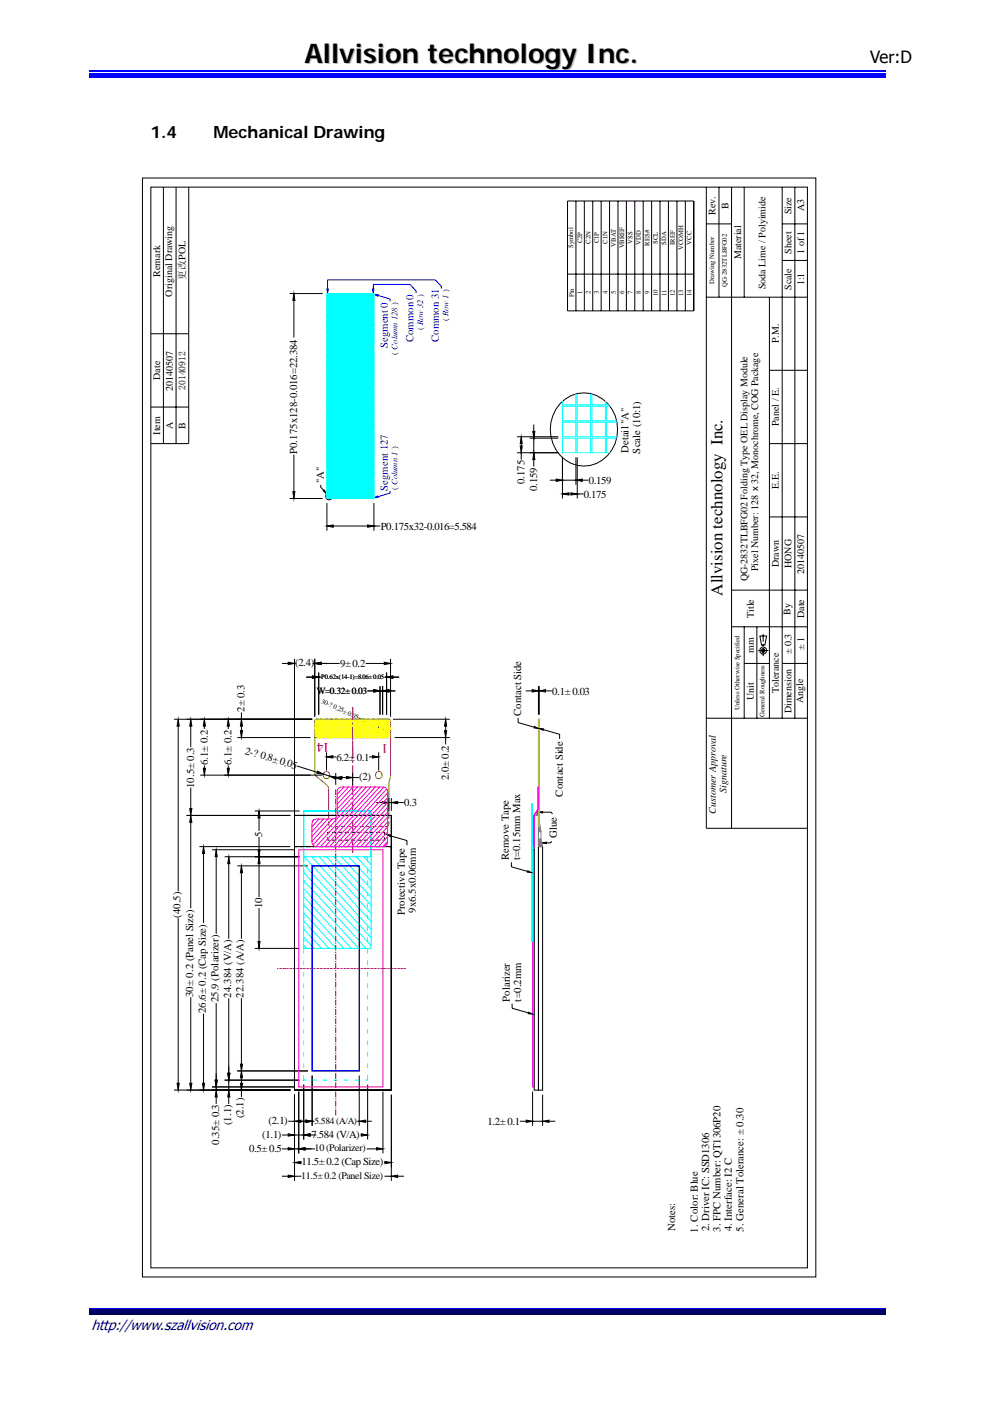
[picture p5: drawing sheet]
<svg xmlns="http://www.w3.org/2000/svg" width="210mm" height="297mm" viewBox="0 0 210 297" stroke-linecap="round" stroke-linejoin="round" font-family="sans-serif">
<defs><g id="words">
<text font-size="5.7" x="63.6" y="13.2">Allvision technology Inc.</text>
<g font-size="3.5">
<text x="181.8" y="13.2">Ver:D</text>
<text x="31.4" y="28.9">1.4</text>
<text x="44.6" y="28.9">Mechanical Drawing</text>
<text x="151" y="124.5" transform="rotate(-90 151 124.5)">Allvision technology Inc.</text>
</g>
<text font-size="3" fill="#000080" x="19.1" y="278">http://www.szallvision.com</text>
<g font-size="2.8" fill="#f00">
<text x="68.9" y="155.2" transform="rotate(-180 68.9 155.2)">14</text>
<text x="81.1" y="155.6" transform="rotate(-180 81.1 155.6)">1</text>
</g>
<g font-size="2.2" fill="#00f">
<text x="86.4" y="71.5" transform="rotate(-90 86.4 71.5)">Common 0</text>
<text x="91.7" y="71.5" transform="rotate(-90 91.7 71.5)">Common 31</text>
<text x="81" y="72.7" transform="rotate(-90 81 72.7)">Segment 0</text>
<text x="81" y="102.6" transform="rotate(-90 81 102.6)">Segment 127</text>
</g>
<g font-size="2.2">
<text x="62.1" y="94.9" transform="rotate(-90 62.1 94.9)">P0.175x128-0.016=22.384</text>
<text x="131.3" y="94.7" transform="rotate(-90 131.3 94.7)">Detail &quot;A&quot;</text>
<text x="133.7" y="94.8" transform="rotate(-90 133.7 94.8)">Scale (10:1)</text>
<text x="67.7" y="101" transform="rotate(-90 67.7 101)">&quot;A&quot;</text>
<text x="109.6" y="101.2" transform="rotate(-90 109.6 101.2)">0.175</text>
<text x="123" y="101.2">0.159</text>
<text x="112.2" y="102.7" transform="rotate(-90 112.2 102.7)">0.159</text>
<text x="122" y="104">0.175</text>
<text x="79.6" y="110.7">P0.175x32-0.016=5.584</text>
<text x="61.7" y="139.2">(2.4)</text>
<text x="71.1" y="139.4">9±0.2</text>
<text x="51.1" y="148.8" transform="rotate(-90 51.1 148.8)">2± 0.3</text>
<text x="108.9" y="149.7" transform="rotate(-90 108.9 149.7)">Contact Side</text>
<text x="115.4" y="145.2">0.1±0.03</text>
<text x="43.4" y="159.9" transform="rotate(-90 43.4 159.9)">6.1± 0.2</text>
<text x="48.4" y="159.9" transform="rotate(-90 48.4 159.9)">6.1± 0.2</text>
<text x="51.1" y="157.5" transform="rotate(16 51.1 157.5)">2-? 0.8± 0.05</text>
<text x="70.3" y="159">6.2± 0.1</text>
<text x="40.6" y="164.7" transform="rotate(-90 40.6 164.7)">10.5± 0.3</text>
<text x="75.1" y="163.1">(2)</text>
<text x="93.8" y="163.1" transform="rotate(-90 93.8 163.1)">2.0± 0.2</text>
<text x="117.6" y="166.5" transform="rotate(-90 117.6 166.5)">Contact Side</text>
<text x="84.5" y="168.6">0.3</text>
<text x="54.8" y="174.9" transform="rotate(-90 54.8 174.9)">5</text>
<text x="106.3" y="179.8" transform="rotate(-90 106.3 179.8)">Remove Tape</text>
<text x="108.7" y="179.8" transform="rotate(-90 108.7 179.8)">t=0.15mm Max</text>
<text x="116.4" y="175.2" transform="rotate(-90 116.4 175.2)">Glue</text>
<text x="37.7" y="191.9" transform="rotate(-90 37.7 191.9)">(40.5)</text>
<text x="54.8" y="189.9" transform="rotate(-90 54.8 189.9)">10</text>
<text x="84.6" y="191.3" transform="rotate(-90 84.6 191.3)">Protective Tape</text>
<text x="86.9" y="190.8" transform="rotate(-90 86.9 190.8)">9x6.5x0.06mm</text>
<text x="40.4" y="208.4" transform="rotate(-90 40.4 208.4)">30± 0.2 (Panel Size)</text>
<text x="45.6" y="209.5" transform="rotate(-90 45.6 209.5)">25.9 (Polarizer)</text>
<text x="48.3" y="208.5" transform="rotate(-90 48.3 208.5)">24.384 (V/A)</text>
<text x="50.9" y="208.5" transform="rotate(-90 50.9 208.5)">22.384 (A/A)</text>
<text x="106.5" y="209.4" transform="rotate(-90 106.5 209.4)">Polarizer</text>
<text x="108.9" y="209.4" transform="rotate(-90 108.9 209.4)">t=0.2mm</text>
<text x="43" y="211.8" transform="rotate(-90 43 211.8)">26.6± 0.2 (Cap Size)</text>
<text x="50.9" y="233.8" transform="rotate(-90 50.9 233.8)">(2.1)</text>
<text x="45.8" y="239.3" transform="rotate(-90 45.8 239.3)">0.35± 0.3</text>
<text x="48.3" y="235.2" transform="rotate(-90 48.3 235.2)">(1.1)</text>
<text x="54.8" y="237.8">(1.1)</text>
<text x="56.1" y="234.9">(2.1)</text>
<text x="65.1" y="237.8">7.584 (V/A)</text>
<text x="101.9" y="235.2">1.2±0.1</text>
<text x="52" y="240.9">0.5±0.5</text>
<text x="63" y="243.5">11.5±0.2 (Cap Size)</text>
<text x="141.1" y="257.3" transform="rotate(-90 141.1 257.3)">Notes:</text>
<text x="145.8" y="257.7" transform="rotate(-90 145.8 257.7)">1. Color: Blue</text>
<text x="148.2" y="257.4" transform="rotate(-90 148.2 257.4)">2. Driver IC: SSD1306</text>
<text x="150.5" y="257.5" transform="rotate(-90 150.5 257.5)">3. FPC Number: QT1306P20</text>
<text x="152.9" y="257.4" transform="rotate(-90 152.9 257.4)">4. Interface: I2 C</text>
<text x="155.3" y="257.5" transform="rotate(-90 155.3 257.5)">5. General Tolerance: ± 0.30</text>
</g>
<g font-size="2.1">
<text x="149.5" y="44.9" transform="rotate(-90 149.5 44.9)">Rev.</text>
<text x="152.2" y="43.6" transform="rotate(-90 152.2 43.6)">B</text>
<text x="165.4" y="44.8" transform="rotate(-90 165.4 44.8)">Size</text>
<text x="168" y="44.2" transform="rotate(-90 168 44.2)">A3</text>
<text x="165.4" y="53.1" transform="rotate(-90 165.4 53.1)">Sheet</text>
<text x="168" y="53.1" transform="rotate(-90 168 53.1)">1 of 1</text>
<text x="33.5" y="57.8" transform="rotate(-90 33.5 57.8)">Remark</text>
<text x="154.8" y="54.2" transform="rotate(-90 154.8 54.2)">Material</text>
<text x="168" y="59.6" transform="rotate(-90 168 59.6)">1:1</text>
<text x="35.9" y="62" transform="rotate(-90 35.9 62)">Original Drawing</text>
<text x="159.9" y="60.5" transform="rotate(-90 159.9 60.5)">Soda Lime / Polyimide</text>
<text x="165.4" y="60.6" transform="rotate(-90 165.4 60.6)">Scale</text>
<text x="162.8" y="71.8" transform="rotate(-90 162.8 71.8)">P.M.</text>
<text x="33.5" y="79.4" transform="rotate(-90 33.5 79.4)">Date</text>
<text x="36.1" y="81.7" transform="rotate(-90 36.1 81.7)">20140507</text>
<text x="36.1" y="89.7" transform="rotate(-90 36.1 89.7)">A</text>
<text x="38.8" y="89.6" transform="rotate(-90 38.8 89.6)">B</text>
<text x="162.8" y="89.1" transform="rotate(-90 162.8 89.1)">Panel / E.</text>
<text x="33.5" y="90.9" transform="rotate(-90 33.5 90.9)">Item</text>
<text x="162.8" y="102.2" transform="rotate(-90 162.8 102.2)">E.E.</text>
<text x="158.4" y="119.4" transform="rotate(-90 158.4 119.4)">Pixel Number: 128 x 32, Monochrome, COG Package</text>
<text x="162.8" y="118.6" transform="rotate(-90 162.8 118.6)">Drawn</text>
<text x="165.4" y="118.8" transform="rotate(-90 165.4 118.8)">HONG</text>
<text x="168" y="120" transform="rotate(-90 168 120)">20140507</text>
<text x="156.1" y="121.5" transform="rotate(-90 156.1 121.5)">QG-2832TLBFG02 Folding Type OEL Display Module</text>
<text x="157.5" y="129.2" transform="rotate(-90 157.5 129.2)">Title</text>
<text x="165.2" y="128.5" transform="rotate(-90 165.2 128.5)">By</text>
<text x="168" y="129.2" transform="rotate(-90 168 129.2)">Date</text>
<text x="157.5" y="136.5" transform="rotate(-90 157.5 136.5)">mm</text>
<text x="165.4" y="136.8" transform="rotate(-90 165.4 136.8)">± 0.3</text>
<text x="168" y="135.9" transform="rotate(-90 168 135.9)">± 1</text>
<text x="157.5" y="146.3" transform="rotate(-90 157.5 146.3)">Unit</text>
<text x="162.8" y="144.8" transform="rotate(-90 162.8 144.8)">Tolerance</text>
<text x="165.4" y="149.1" transform="rotate(-90 165.4 149.1)">Dimension</text>
<text x="167.8" y="147" transform="rotate(-90 167.8 147)">Angle</text>
<text x="151.8" y="165.8" transform="rotate(-90 151.8 165.8)">Signature</text>
<text x="149.6" y="170.1" transform="rotate(-90 149.6 170.1)">Customer Approval</text>
<text x="65.7" y="240.6">10 (Polarizer)</text>
<text x="62.9" y="246.4">11.5±0.2 (Panel Size)</text>
</g>
<g font-size="2">
<text x="38.8" y="58.4" transform="rotate(-90 38.8 58.4)">更改POL</text>
<text x="38.8" y="81.5" transform="rotate(-90 38.8 81.5)">20140912</text>
<text x="66.2" y="145.1">W=0.32±0.03</text>
<text x="65.7" y="234.9">5.584 (A/A)</text>
</g>
<g font-size="1.8" fill="#00f">
<text x="88.4" y="69" transform="rotate(-90 88.4 69)">( Row 32 )</text>
<text x="93.7" y="67.2" transform="rotate(-90 93.7 67.2)">( Row 1 )</text>
<text x="83.1" y="74.1" transform="rotate(-90 83.1 74.1)">( Column 128 )</text>
<text x="83.1" y="102.5" transform="rotate(-90 83.1 102.5)">( Column 1 )</text>
</g>
<g font-size="1.4">
<text x="119.8" y="51.9" transform="rotate(-90 119.8 51.9)">Symbol</text>
<text x="121.6" y="50.9" transform="rotate(-90 121.6 50.9)">C2P</text>
<text x="123.4" y="51" transform="rotate(-90 123.4 51)">C2N</text>
<text x="125.1" y="50.9" transform="rotate(-90 125.1 50.9)">C1P</text>
<text x="126.9" y="51" transform="rotate(-90 126.9 51)">C1N</text>
<text x="128.7" y="51.6" transform="rotate(-90 128.7 51.6)">VBAT</text>
<text x="130.4" y="51.9" transform="rotate(-90 130.4 51.9)">VBREF</text>
<text x="132.2" y="50.9" transform="rotate(-90 132.2 50.9)">VSS</text>
<text x="133.9" y="51.2" transform="rotate(-90 133.9 51.2)">VDD</text>
<text x="135.7" y="51.3" transform="rotate(-90 135.7 51.3)">RES#</text>
<text x="137.4" y="51" transform="rotate(-90 137.4 51)">SCL</text>
<text x="139.2" y="51.1" transform="rotate(-90 139.2 51.1)">SDA</text>
<text x="141" y="51.2" transform="rotate(-90 141 51.2)">IREF</text>
<text x="142.7" y="52.3" transform="rotate(-90 142.7 52.3)">VCOMH</text>
<text x="144.5" y="51.1" transform="rotate(-90 144.5 51.1)">VCC</text>
<text x="149.2" y="59.4" transform="rotate(-90 149.2 59.4)">Drawing Number</text>
<text x="119.9" y="62.1" transform="rotate(-90 119.9 62.1)">Pin</text>
<text x="121.6" y="61.5" transform="rotate(-90 121.6 61.5)">1</text>
<text x="123.4" y="61.5" transform="rotate(-90 123.4 61.5)">2</text>
<text x="125.1" y="61.5" transform="rotate(-90 125.1 61.5)">3</text>
<text x="126.9" y="61.5" transform="rotate(-90 126.9 61.5)">4</text>
<text x="128.7" y="61.5" transform="rotate(-90 128.7 61.5)">5</text>
<text x="130.4" y="61.5" transform="rotate(-90 130.4 61.5)">6</text>
<text x="132.2" y="61.5" transform="rotate(-90 132.2 61.5)">7</text>
<text x="133.9" y="61.5" transform="rotate(-90 133.9 61.5)">8</text>
<text x="135.7" y="61.5" transform="rotate(-90 135.7 61.5)">9</text>
<text x="137.4" y="61.9" transform="rotate(-90 137.4 61.9)">10</text>
<text x="139.2" y="61.9" transform="rotate(-90 139.2 61.9)">11</text>
<text x="141" y="61.9" transform="rotate(-90 141 61.9)">12</text>
<text x="142.7" y="61.9" transform="rotate(-90 142.7 61.9)">13</text>
<text x="144.5" y="61.9" transform="rotate(-90 144.5 61.9)">14</text>
<text x="151.8" y="60" transform="rotate(-90 151.8 60)">QG-2832TLBFG02</text>
<text x="67.1" y="141.9">P0.62x(14-1)=8.06±0.05</text>
<text x="67" y="146.9" transform="rotate(24 67 146.9)">30-? 0.25± 0.05</text>
<text x="154.5" y="148.5" transform="rotate(-90 154.5 148.5)">Unless Otherwise Specified</text>
<text x="159.7" y="149.9" transform="rotate(-90 159.7 149.9)">General Roughness</text>
</g>
<g font-size=".3">
<text x="66.7" y="154" transform="rotate(-90 66.7 154)">VCC</text>
<text x="68.9" y="154" transform="rotate(-90 68.9 154)">IREF</text>
<text x="71" y="154" transform="rotate(-90 71 154)">SCL</text>
<text x="73.2" y="154" transform="rotate(-90 73.2 154)">VDD</text>
<text x="75.4" y="154" transform="rotate(-90 75.4 154)">VBREF</text>
<text x="77.6" y="154" transform="rotate(-90 77.6 154)">C1N</text>
<text x="79.8" y="154" transform="rotate(-90 79.8 154)">C2N</text>
</g>
</g></defs>
<path d="M18.6 16.1h166.5" fill="none" stroke="#00f" stroke-width=".25"/>
<path d="M18.6 15.2h166.5v.5h-166.5z" fill="#00f"/>
<path d="M18.6 14.8h166.5M18.6 273.6h166.5" fill="none" stroke="#00f" stroke-width=".25"/>
<path d="M18.6 273.7h166.5v.8h-166.5z" fill="#00006b"/>
<path d="M18.6 274.7h166.5" fill="none" stroke="#005" stroke-width=".25"/>
<g fill="none" stroke="#000" stroke-width=".21">
<path d="M29.8 37.2h140.7v229.7h-140.7zM31.5 39.1h137.2v225.9h-137.2zM34.1 39.1v53.6M36.8 39.1v53.6M147.6 39.1v134h21.1M150.2 39.1v23M152.8 39.1v134M155.5 39.1v23M163.4 39.1v111M166.1 39.1v111M147.6 46.8h5.2M163.4 54.4h5.3"/>
<path d="M163.4 46.8h5.3M31.5 69.8h7.9M60.5 61.4h6.9M61.4 61.4l.2 1.4h-.4zM61.4 62.8v7.8M68.3 61.4h.1M147.6 62.1h21.1M160.8 62.1v88M160.8 77.4h7.9M31.5 92.7h7.9M31.5 85.1h7.9M61.4 95v7.8"/>
<path d="M108 94.6h8.6M108 91.3h8.6M108.7 93.2h.4l-.2 1.4zM108.9 91.3l.2 1.4h-.4zM108.9 92.7v.5M108.9 94.6v1.5M110.7 91.6h5.9M111.3 90.2h.5l-.3 1.4zM111.5 88.7v1.5M111.5 91.6v3M111.5 96.1v1.4M111.5 94.6l.3 1.5h-.5z"/>
<path d="M117.5 91.6h.1M117.5 94.6h.1M117.5 91.3h.1M117.5 95.6v8.6M120.3 94.6h.1M120.3 95.6v5.7M120.6 94.6h.1M120.6 95.6v8.6M160.8 92.7h7.9M60.5 104.2h6.9M61.2 102.8h.4l-.2 1.4zM67 101.4v.5l.6 .6"/>
<path d="M67.7 102.4l.5 .8-.7-.6zM68.3 110l1.3-.3v.5zM68.3 104.2h.1M68.3 105.2v5.7M69.6 110h7.2M76.8 109.7l1.3 .3-1.3 .2zM78.1 104.2h.1M78.1 105.2v5.7M78.1 110h1.4M114.9 100.4h1.3M116.2 100.1l1.3 .3-1.3 .2zM117.5 103.3l1.4-.3v.5z"/>
<path d="M117.5 100.4h2.9M118.9 103.3h.4M119.3 103l1.3 .3-1.3 .2zM120.3 100.4l1.3-.3v.5zM120.6 103.3h1.3M121.6 100.4h1.4M160.8 108.1h7.9M152.8 131h15.9M152.8 123.4h15.9M155.5 131v19.1M155.5 138.7h5.3M158.1 131v19.1"/>
<path d="M158.4 136h2.1M158.8 132.9h1.4l-.4 2h-.7zM159.2 135.7l.2-.1 .3 .1v.5l-.3 .2-.2-.2zM159.4 132.5v1.6M159.4 134.6v.5M159.4 135.6v1.6M163.4 138.7h5.3M147.6 150.1h21.1"/>
<circle cx="68.7" cy="103.7" r=".73"/>
<circle cx="159.4" cy="136" r=".73"/>
</g>
<g fill="#000">
<path d="M61.4 61.4l.2 1.4h-.4zM108.9 91.3l.2 1.4h-.4zM108.7 93.2h.4l-.2 1.4zM111.3 90.2h.5l-.3 1.4zM111.5 94.6l.3 1.5h-.5zM61.2 102.8h.4l-.2 1.4zM67.7 102.4l.5 .8-.7-.6zM68.3 110l1.3-.3v.5zM76.8 109.7l1.3 .3-1.3 .2zM116.2 100.1l1.3 .3-1.3 .2zM117.5 103.3l1.4-.3v.5zM119.3 103l1.3 .3-1.3 .2z"/>
<path d="M120.3 100.4l1.3-.3v.5z"/>
</g>
<path d="M78.1 61.5l.9 .1-.1 .3z" fill="#00f"/>
<path d="M85.7 59.5l1.2 1.3v.5M91 58.5l1.2 1.3v.5M78.1 61.5l.9 .1-.1 .3zM79 61.8l2.5 .7v.5" fill="none" stroke="#00f" stroke-width=".21"/>
<path d="M77.8 60.4h.3l-.1 1z" fill="#00f"/>
<path d="M85.7 59.5h-7.7v.9M77.8 60.4h.3l-.1 1z" fill="none" stroke="#00f" stroke-width=".21"/>
<path d="M68.3 60.4h.3l-.2 1z" fill="#00f"/>
<path d="M91 58.5h-22.6v1.9M68.3 60.4h.3l-.2 1z" fill="none" stroke="#00f" stroke-width=".21"/>
<path d="M78.1 104.1l.8-.4 .1 .3z" fill="#00f"/>
<path d="M78.1 104.1l.8-.4 .1 .3zM81.5 102.6v.5l-2.5 .7" fill="none" stroke="#00f" stroke-width=".21"/>
<g fill="none" stroke="#0ff" stroke-width=".21">
<path d="M68.3 79.8h.3v.3h-.3zM68.3 79.5h.3v.3h-.3zM68.3 79.1h.3v.3h-.3zM68.3 78.8h.3v.3h-.3zM68.3 78.5h.3v.3h-.3zM68.3 78.1h.3v.3h-.3zM68.3 77.8h.3v.3h-.3zM68.3 77.4h.3v.3h-.3zM68.3 77.1h.3v.3h-.3zM68.3 76.8h.3v.3h-.3zM68.3 76.5h.3v.3h-.3zM68.3 76.1h.3v.3h-.3z"/>
<path d="M68.3 75.8h.3v.3h-.3zM68.3 75.4h.3v.3h-.3zM68.3 75.1h.3v.3h-.3zM68.3 74.8h.3v.3h-.3zM68.3 74.4h.3v.3h-.3zM68.3 74.1h.3v.3h-.3zM68.3 73.8h.3v.3h-.3zM68.3 73.4h.3v.3h-.3zM68.3 73.1h.3v.3h-.3zM68.3 72.7h.3v.3h-.3zM68.3 72.4h.3v.3h-.3zM68.3 72.1h.3v.3h-.3z"/>
<path d="M68.3 71.8h.3v.3h-.3zM68.3 71.4h.3v.3h-.3zM68.3 71.1h.3v.3h-.3zM68.3 70.7h.3v.4h-.3zM68.3 70.4h.3v.3h-.3zM68.3 70.1h.3v.3h-.3zM68.3 69.7h.3v.3h-.3zM68.3 69.4h.3v.3h-.3zM68.3 69.1h.3v.3h-.3zM68.3 68.7h.3v.3h-.3zM68.3 68.4h.3v.3h-.3zM68.3 68.1h.3v.3h-.3z"/>
<path d="M68.3 67.7h.3v.3h-.3zM68.3 67.4h.3v.3h-.3zM68.3 67.1h.3v.3h-.3zM68.3 66.7h.3v.3h-.3zM68.3 66.4h.3v.3h-.3zM68.3 66.1h.3v.3h-.3zM68.3 65.7h.3v.3h-.3zM68.3 65.4h.3v.3h-.3zM68.3 65h.3v.3h-.3zM68.3 64.7h.3v.3h-.3zM68.3 64.4h.3v.3h-.3zM68.3 64.1h.3v.2h-.3z"/>
<path d="M68.3 63.7h.3v.3h-.3zM68.3 63.4h.3v.3h-.3zM68.3 63h.3v.4h-.3zM68.3 62.7h.3v.3h-.3zM68.3 62.4h.3v.3h-.3zM68.3 62h.3v.4h-.3zM68.3 61.7h.3v.3h-.3zM68.3 61.4h.3v.3h-.3zM68.6 79.8h.3v.3h-.3zM68.6 79.5h.3v.3h-.3zM68.6 79.1h.3v.3h-.3zM68.6 78.8h.3v.3h-.3z"/>
<path d="M68.6 78.5h.3v.3h-.3zM68.6 78.1h.3v.3h-.3zM68.6 77.8h.3v.3h-.3zM68.6 77.4h.3v.3h-.3zM68.6 77.1h.3v.3h-.3zM68.6 76.8h.3v.3h-.3zM68.6 76.5h.3v.3h-.3zM68.6 76.1h.3v.3h-.3zM68.6 75.8h.3v.3h-.3zM68.6 75.4h.3v.3h-.3zM68.6 75.1h.3v.3h-.3zM68.6 74.8h.3v.3h-.3z"/>
<path d="M68.6 74.4h.3v.3h-.3zM68.6 74.1h.3v.3h-.3zM68.6 73.8h.3v.3h-.3zM68.6 73.4h.3v.3h-.3zM68.6 73.1h.3v.3h-.3zM68.6 72.7h.3v.3h-.3zM68.6 72.4h.3v.3h-.3zM68.6 72.1h.3v.3h-.3zM68.6 71.8h.3v.3h-.3zM68.6 71.4h.3v.3h-.3zM68.6 71.1h.3v.3h-.3zM68.6 70.7h.3v.4h-.3z"/>
<path d="M68.6 70.4h.3v.3h-.3zM68.6 70.1h.3v.3h-.3zM68.6 69.7h.3v.3h-.3zM68.6 69.4h.3v.3h-.3zM68.6 69.1h.3v.3h-.3zM68.6 68.7h.3v.3h-.3zM68.6 68.4h.3v.3h-.3zM68.6 68.1h.3v.3h-.3zM68.6 67.7h.3v.3h-.3zM68.6 67.4h.3v.3h-.3zM68.6 67.1h.3v.3h-.3zM68.6 66.7h.3v.3h-.3z"/>
<path d="M68.6 66.4h.3v.3h-.3zM68.6 66.1h.3v.3h-.3zM68.6 65.7h.3v.3h-.3zM68.6 65.4h.3v.3h-.3zM68.6 65h.3v.3h-.3zM68.6 64.7h.3v.3h-.3zM68.6 64.4h.3v.3h-.3zM68.6 64.1h.3v.2h-.3zM68.6 63.7h.3v.3h-.3zM68.6 63.4h.3v.3h-.3zM68.6 63h.3v.4h-.3zM68.6 62.7h.3v.3h-.3z"/>
<path d="M68.6 62.4h.3v.3h-.3zM68.6 62h.3v.4h-.3zM68.6 61.7h.3v.3h-.3zM68.6 61.4h.3v.3h-.3zM68.9 79.8h.3v.3h-.3zM68.9 79.5h.3v.3h-.3zM68.9 79.1h.3v.3h-.3zM68.9 78.8h.3v.3h-.3zM68.9 78.5h.3v.3h-.3zM68.9 78.1h.3v.3h-.3zM68.9 77.8h.3v.3h-.3zM68.9 77.4h.3v.3h-.3z"/>
<path d="M68.9 77.1h.3v.3h-.3zM68.9 76.8h.3v.3h-.3zM68.9 76.5h.3v.3h-.3zM68.9 76.1h.3v.3h-.3zM68.9 75.8h.3v.3h-.3zM68.9 75.4h.3v.3h-.3zM68.9 75.1h.3v.3h-.3zM68.9 74.8h.3v.3h-.3zM68.9 74.4h.3v.3h-.3zM68.9 74.1h.3v.3h-.3zM68.9 73.8h.3v.3h-.3zM68.9 73.4h.3v.3h-.3z"/>
<path d="M68.9 73.1h.3v.3h-.3zM68.9 72.7h.3v.3h-.3zM68.9 72.4h.3v.3h-.3zM68.9 72.1h.3v.3h-.3zM68.9 71.8h.3v.3h-.3zM68.9 71.4h.3v.3h-.3zM68.9 71.1h.3v.3h-.3zM68.9 70.7h.3v.4h-.3zM68.9 70.4h.3v.3h-.3zM68.9 70.1h.3v.3h-.3zM68.9 69.7h.3v.3h-.3zM68.9 69.4h.3v.3h-.3z"/>
<path d="M68.9 69.1h.3v.3h-.3zM68.9 68.7h.3v.3h-.3zM68.9 68.4h.3v.3h-.3zM68.9 68.1h.3v.3h-.3zM68.9 67.7h.3v.3h-.3zM68.9 67.4h.3v.3h-.3zM68.9 67.1h.3v.3h-.3zM68.9 66.7h.3v.3h-.3zM68.9 66.4h.3v.3h-.3zM68.9 66.1h.3v.3h-.3zM68.9 65.7h.3v.3h-.3zM68.9 65.4h.3v.3h-.3z"/>
<path d="M68.9 65h.3v.3h-.3zM68.9 64.7h.3v.3h-.3zM68.9 64.4h.3v.3h-.3zM68.9 64.1h.3v.2h-.3zM68.9 63.7h.3v.3h-.3zM68.9 63.4h.3v.3h-.3zM68.9 63h.3v.4h-.3zM68.9 62.7h.3v.3h-.3zM68.9 62.4h.3v.3h-.3zM68.9 62h.3v.4h-.3zM68.9 61.7h.3v.3h-.3zM68.9 61.4h.3v.3h-.3z"/>
<path d="M69.2 79.8h.3v.3h-.3zM69.2 79.5h.3v.3h-.3zM69.2 79.1h.3v.3h-.3zM69.2 78.8h.3v.3h-.3zM69.2 78.5h.3v.3h-.3zM69.2 78.1h.3v.3h-.3zM69.2 77.8h.3v.3h-.3zM69.2 77.4h.3v.3h-.3zM69.2 77.1h.3v.3h-.3zM69.2 76.8h.3v.3h-.3zM69.2 76.5h.3v.3h-.3zM69.2 76.1h.3v.3h-.3z"/>
<path d="M69.2 75.8h.3v.3h-.3zM69.2 75.4h.3v.3h-.3zM69.2 75.1h.3v.3h-.3zM69.2 74.8h.3v.3h-.3zM69.2 74.4h.3v.3h-.3zM69.2 74.1h.3v.3h-.3zM69.2 73.8h.3v.3h-.3zM69.2 73.4h.3v.3h-.3zM69.2 73.1h.3v.3h-.3zM69.2 72.7h.3v.3h-.3zM69.2 72.4h.3v.3h-.3zM69.2 72.1h.3v.3h-.3z"/>
<path d="M69.2 71.8h.3v.3h-.3zM69.2 71.4h.3v.3h-.3zM69.2 71.1h.3v.3h-.3zM69.2 70.7h.3v.4h-.3zM69.2 70.4h.3v.3h-.3zM69.2 70.1h.3v.3h-.3zM69.2 69.7h.3v.3h-.3zM69.2 69.4h.3v.3h-.3zM69.2 69.1h.3v.3h-.3zM69.2 68.7h.3v.3h-.3zM69.2 68.4h.3v.3h-.3zM69.2 68.1h.3v.3h-.3z"/>
<path d="M69.2 67.7h.3v.3h-.3zM69.2 67.4h.3v.3h-.3zM69.2 67.1h.3v.3h-.3zM69.2 66.7h.3v.3h-.3zM69.2 66.4h.3v.3h-.3zM69.2 66.1h.3v.3h-.3zM69.2 65.7h.3v.3h-.3zM69.2 65.4h.3v.3h-.3zM69.2 65h.3v.3h-.3zM69.2 64.7h.3v.3h-.3zM69.2 64.4h.3v.3h-.3zM69.2 64.1h.3v.2h-.3z"/>
<path d="M69.2 63.7h.3v.3h-.3zM69.2 63.4h.3v.3h-.3zM69.2 63h.3v.4h-.3zM69.2 62.7h.3v.3h-.3zM69.2 62.4h.3v.3h-.3zM69.2 62h.3v.4h-.3zM69.2 61.7h.3v.3h-.3zM69.2 61.4h.3v.3h-.3zM69.5 79.8h.3v.3h-.3zM69.5 79.5h.3v.3h-.3zM69.5 79.1h.3v.3h-.3zM69.5 78.8h.3v.3h-.3z"/>
<path d="M69.5 78.5h.3v.3h-.3zM69.5 78.1h.3v.3h-.3zM69.5 77.8h.3v.3h-.3zM69.5 77.4h.3v.3h-.3zM69.5 77.1h.3v.3h-.3zM69.5 76.8h.3v.3h-.3zM69.5 76.5h.3v.3h-.3zM69.5 76.1h.3v.3h-.3zM69.5 75.8h.3v.3h-.3zM69.5 75.4h.3v.3h-.3zM69.5 75.1h.3v.3h-.3zM69.5 74.8h.3v.3h-.3z"/>
<path d="M69.5 74.4h.3v.3h-.3zM69.5 74.1h.3v.3h-.3zM69.5 73.8h.3v.3h-.3zM69.5 73.4h.3v.3h-.3zM69.5 73.1h.3v.3h-.3zM69.5 72.7h.3v.3h-.3zM69.5 72.4h.3v.3h-.3zM69.5 72.1h.3v.3h-.3zM69.5 71.8h.3v.3h-.3zM69.5 71.4h.3v.3h-.3zM69.5 71.1h.3v.3h-.3zM69.5 70.7h.3v.4h-.3z"/>
<path d="M69.5 70.4h.3v.3h-.3zM69.5 70.1h.3v.3h-.3zM69.5 69.7h.3v.3h-.3zM69.5 69.4h.3v.3h-.3zM69.5 69.1h.3v.3h-.3zM69.5 68.7h.3v.3h-.3zM69.5 68.4h.3v.3h-.3zM69.5 68.1h.3v.3h-.3zM69.5 67.7h.3v.3h-.3zM69.5 67.4h.3v.3h-.3zM69.5 67.1h.3v.3h-.3zM69.5 66.7h.3v.3h-.3z"/>
<path d="M69.5 66.4h.3v.3h-.3zM69.5 66.1h.3v.3h-.3zM69.5 65.7h.3v.3h-.3zM69.5 65.4h.3v.3h-.3zM69.5 65h.3v.3h-.3zM69.5 64.7h.3v.3h-.3zM69.5 64.4h.3v.3h-.3zM69.5 64.1h.3v.2h-.3zM69.5 63.7h.3v.3h-.3zM69.5 63.4h.3v.3h-.3zM69.5 63h.3v.4h-.3zM69.5 62.7h.3v.3h-.3z"/>
<path d="M69.5 62.4h.3v.3h-.3zM69.5 62h.3v.4h-.3zM69.5 61.7h.3v.3h-.3zM69.5 61.4h.3v.3h-.3zM69.8 79.8h.3v.3h-.3zM69.8 79.5h.3v.3h-.3zM69.8 79.1h.3v.3h-.3zM69.8 78.8h.3v.3h-.3zM69.8 78.5h.3v.3h-.3zM69.8 78.1h.3v.3h-.3zM69.8 77.8h.3v.3h-.3zM69.8 77.4h.3v.3h-.3z"/>
<path d="M69.8 77.1h.3v.3h-.3zM69.8 76.8h.3v.3h-.3zM69.8 76.5h.3v.3h-.3zM69.8 76.1h.3v.3h-.3zM69.8 75.8h.3v.3h-.3zM69.8 75.4h.3v.3h-.3zM69.8 75.1h.3v.3h-.3zM69.8 74.8h.3v.3h-.3zM69.8 74.4h.3v.3h-.3zM69.8 74.1h.3v.3h-.3zM69.8 73.8h.3v.3h-.3zM69.8 73.4h.3v.3h-.3z"/>
<path d="M69.8 73.1h.3v.3h-.3zM69.8 72.7h.3v.3h-.3zM69.8 72.4h.3v.3h-.3zM69.8 72.1h.3v.3h-.3zM69.8 71.8h.3v.3h-.3zM69.8 71.4h.3v.3h-.3zM69.8 71.1h.3v.3h-.3zM69.8 70.7h.3v.4h-.3zM69.8 70.4h.3v.3h-.3zM69.8 70.1h.3v.3h-.3zM69.8 69.7h.3v.3h-.3zM69.8 69.4h.3v.3h-.3z"/>
<path d="M69.8 69.1h.3v.3h-.3zM69.8 68.7h.3v.3h-.3zM69.8 68.4h.3v.3h-.3zM69.8 68.1h.3v.3h-.3zM69.8 67.7h.3v.3h-.3zM69.8 67.4h.3v.3h-.3zM69.8 67.1h.3v.3h-.3zM69.8 66.7h.3v.3h-.3zM69.8 66.4h.3v.3h-.3zM69.8 66.1h.3v.3h-.3zM69.8 65.7h.3v.3h-.3zM69.8 65.4h.3v.3h-.3z"/>
<path d="M69.8 65h.3v.3h-.3zM69.8 64.7h.3v.3h-.3zM69.8 64.4h.3v.3h-.3zM69.8 64.1h.3v.2h-.3zM69.8 63.7h.3v.3h-.3zM69.8 63.4h.3v.3h-.3zM69.8 63h.3v.4h-.3zM69.8 62.7h.3v.3h-.3zM69.8 62.4h.3v.3h-.3zM69.8 62h.3v.4h-.3zM69.8 61.7h.3v.3h-.3zM69.8 61.4h.3v.3h-.3z"/>
<path d="M70.1 79.8h.3v.3h-.3zM70.1 79.5h.3v.3h-.3zM70.1 79.1h.3v.3h-.3zM70.1 78.8h.3v.3h-.3zM70.1 78.5h.3v.3h-.3zM70.1 78.1h.3v.3h-.3zM70.1 77.8h.3v.3h-.3zM70.1 77.4h.3v.3h-.3zM70.1 77.1h.3v.3h-.3zM70.1 76.8h.3v.3h-.3zM70.1 76.5h.3v.3h-.3zM70.1 76.1h.3v.3h-.3z"/>
<path d="M70.1 75.8h.3v.3h-.3zM70.1 75.4h.3v.3h-.3zM70.1 75.1h.3v.3h-.3zM70.1 74.8h.3v.3h-.3zM70.1 74.4h.3v.3h-.3zM70.1 74.1h.3v.3h-.3zM70.1 73.8h.3v.3h-.3zM70.1 73.4h.3v.3h-.3zM70.1 73.1h.3v.3h-.3zM70.1 72.7h.3v.3h-.3zM70.1 72.4h.3v.3h-.3zM70.1 72.1h.3v.3h-.3z"/>
<path d="M70.1 71.8h.3v.3h-.3zM70.1 71.4h.3v.3h-.3zM70.1 71.1h.3v.3h-.3zM70.1 70.7h.3v.4h-.3zM70.1 70.4h.3v.3h-.3zM70.1 70.1h.3v.3h-.3zM70.1 69.7h.3v.3h-.3zM70.1 69.4h.3v.3h-.3zM70.1 69.1h.3v.3h-.3zM70.1 68.7h.3v.3h-.3zM70.1 68.4h.3v.3h-.3zM70.1 68.1h.3v.3h-.3z"/>
<path d="M70.1 67.7h.3v.3h-.3zM70.1 67.4h.3v.3h-.3zM70.1 67.1h.3v.3h-.3zM70.1 66.7h.3v.3h-.3zM70.1 66.4h.3v.3h-.3zM70.1 66.1h.3v.3h-.3zM70.1 65.7h.3v.3h-.3zM70.1 65.4h.3v.3h-.3zM70.1 65h.3v.3h-.3zM70.1 64.7h.3v.3h-.3zM70.1 64.4h.3v.3h-.3zM70.1 64.1h.3v.2h-.3z"/>
<path d="M70.1 63.7h.3v.3h-.3zM70.1 63.4h.3v.3h-.3zM70.1 63h.3v.4h-.3zM70.1 62.7h.3v.3h-.3zM70.1 62.4h.3v.3h-.3zM70.1 62h.3v.4h-.3zM70.1 61.7h.3v.3h-.3zM70.1 61.4h.3v.3h-.3zM70.5 79.8h.2v.3h-.2zM70.5 79.5h.2v.3h-.2zM70.5 79.1h.2v.3h-.2zM70.5 78.8h.2v.3h-.2z"/>
<path d="M70.5 78.5h.2v.3h-.2zM70.5 78.1h.2v.3h-.2zM70.5 77.8h.2v.3h-.2zM70.5 77.4h.2v.3h-.2zM70.5 77.1h.2v.3h-.2zM70.5 76.8h.2v.3h-.2zM70.5 76.5h.2v.3h-.2zM70.5 76.1h.2v.3h-.2zM70.5 75.8h.2v.3h-.2zM70.5 75.4h.2v.3h-.2zM70.5 75.1h.2v.3h-.2zM70.5 74.8h.2v.3h-.2z"/>
<path d="M70.5 74.4h.2v.3h-.2zM70.5 74.1h.2v.3h-.2zM70.5 73.8h.2v.3h-.2zM70.5 73.4h.2v.3h-.2zM70.5 73.1h.2v.3h-.2zM70.5 72.7h.2v.3h-.2zM70.5 72.4h.2v.3h-.2zM70.5 72.1h.2v.3h-.2zM70.5 71.8h.2v.3h-.2zM70.5 71.4h.2v.3h-.2zM70.5 71.1h.2v.3h-.2zM70.5 70.7h.2v.4h-.2z"/>
<path d="M70.5 70.4h.2v.3h-.2zM70.5 70.1h.2v.3h-.2zM70.5 69.7h.2v.3h-.2zM70.5 69.4h.2v.3h-.2zM70.5 69.1h.2v.3h-.2zM70.5 68.7h.2v.3h-.2zM70.5 68.4h.2v.3h-.2zM70.5 68.1h.2v.3h-.2zM70.5 67.7h.2v.3h-.2zM70.5 67.4h.2v.3h-.2zM70.5 67.1h.2v.3h-.2zM70.5 66.7h.2v.3h-.2z"/>
<path d="M70.5 66.4h.2v.3h-.2zM70.5 66.1h.2v.3h-.2zM70.5 65.7h.2v.3h-.2zM70.5 65.4h.2v.3h-.2zM70.5 65h.2v.3h-.2zM70.5 64.7h.2v.3h-.2zM70.5 64.4h.2v.3h-.2zM70.5 64.1h.2v.2h-.2zM70.5 63.7h.2v.3h-.2zM70.5 63.4h.2v.3h-.2zM70.5 63h.2v.4h-.2zM70.5 62.7h.2v.3h-.2z"/>
<path d="M70.5 62.4h.2v.3h-.2zM70.5 62h.2v.4h-.2zM70.5 61.7h.2v.3h-.2zM70.5 61.4h.2v.3h-.2zM70.8 79.8h.3v.3h-.3zM70.8 79.5h.3v.3h-.3zM70.8 79.1h.3v.3h-.3zM70.8 78.8h.3v.3h-.3zM70.8 78.5h.3v.3h-.3zM70.8 78.1h.3v.3h-.3zM70.8 77.8h.3v.3h-.3zM70.8 77.4h.3v.3h-.3z"/>
<path d="M70.8 77.1h.3v.3h-.3zM70.8 76.8h.3v.3h-.3zM70.8 76.5h.3v.3h-.3zM70.8 76.1h.3v.3h-.3zM70.8 75.8h.3v.3h-.3zM70.8 75.4h.3v.3h-.3zM70.8 75.1h.3v.3h-.3zM70.8 74.8h.3v.3h-.3zM70.8 74.4h.3v.3h-.3zM70.8 74.1h.3v.3h-.3zM70.8 73.8h.3v.3h-.3zM70.8 73.4h.3v.3h-.3z"/>
<path d="M70.8 73.1h.3v.3h-.3zM70.8 72.7h.3v.3h-.3zM70.8 72.4h.3v.3h-.3zM70.8 72.1h.3v.3h-.3zM70.8 71.8h.3v.3h-.3zM70.8 71.4h.3v.3h-.3zM70.8 71.1h.3v.3h-.3zM70.8 70.7h.3v.4h-.3zM70.8 70.4h.3v.3h-.3zM70.8 70.1h.3v.3h-.3zM70.8 69.7h.3v.3h-.3zM70.8 69.4h.3v.3h-.3z"/>
<path d="M70.8 69.1h.3v.3h-.3zM70.8 68.7h.3v.3h-.3zM70.8 68.4h.3v.3h-.3zM70.8 68.1h.3v.3h-.3zM70.8 67.7h.3v.3h-.3zM70.8 67.4h.3v.3h-.3zM70.8 67.1h.3v.3h-.3zM70.8 66.7h.3v.3h-.3zM70.8 66.4h.3v.3h-.3zM70.8 66.1h.3v.3h-.3zM70.8 65.7h.3v.3h-.3zM70.8 65.4h.3v.3h-.3z"/>
<path d="M70.8 65h.3v.3h-.3zM70.8 64.7h.3v.3h-.3zM70.8 64.4h.3v.3h-.3zM70.8 64.1h.3v.2h-.3zM70.8 63.7h.3v.3h-.3zM70.8 63.4h.3v.3h-.3zM70.8 63h.3v.4h-.3zM70.8 62.7h.3v.3h-.3zM70.8 62.4h.3v.3h-.3zM70.8 62h.3v.4h-.3zM70.8 61.7h.3v.3h-.3zM70.8 61.4h.3v.3h-.3z"/>
<path d="M71.1 79.8h.3v.3h-.3zM71.1 79.5h.3v.3h-.3zM71.1 79.1h.3v.3h-.3zM71.1 78.8h.3v.3h-.3zM71.1 78.5h.3v.3h-.3zM71.1 78.1h.3v.3h-.3zM71.1 77.8h.3v.3h-.3zM71.1 77.4h.3v.3h-.3zM71.1 77.1h.3v.3h-.3zM71.1 76.8h.3v.3h-.3zM71.1 76.5h.3v.3h-.3zM71.1 76.1h.3v.3h-.3z"/>
<path d="M71.1 75.8h.3v.3h-.3zM71.1 75.4h.3v.3h-.3zM71.1 75.1h.3v.3h-.3zM71.1 74.8h.3v.3h-.3zM71.1 74.4h.3v.3h-.3zM71.1 74.1h.3v.3h-.3zM71.1 73.8h.3v.3h-.3zM71.1 73.4h.3v.3h-.3zM71.1 73.1h.3v.3h-.3zM71.1 72.7h.3v.3h-.3zM71.1 72.4h.3v.3h-.3zM71.1 72.1h.3v.3h-.3z"/>
<path d="M71.1 71.8h.3v.3h-.3zM71.1 71.4h.3v.3h-.3zM71.1 71.1h.3v.3h-.3zM71.1 70.7h.3v.4h-.3zM71.1 70.4h.3v.3h-.3zM71.1 70.1h.3v.3h-.3zM71.1 69.7h.3v.3h-.3zM71.1 69.4h.3v.3h-.3zM71.1 69.1h.3v.3h-.3zM71.1 68.7h.3v.3h-.3zM71.1 68.4h.3v.3h-.3zM71.1 68.1h.3v.3h-.3z"/>
<path d="M71.1 67.7h.3v.3h-.3zM71.1 67.4h.3v.3h-.3zM71.1 67.1h.3v.3h-.3zM71.1 66.7h.3v.3h-.3zM71.1 66.4h.3v.3h-.3zM71.1 66.1h.3v.3h-.3zM71.1 65.7h.3v.3h-.3zM71.1 65.4h.3v.3h-.3zM71.1 65h.3v.3h-.3zM71.1 64.7h.3v.3h-.3zM71.1 64.4h.3v.3h-.3zM71.1 64.1h.3v.2h-.3z"/>
<path d="M71.1 63.7h.3v.3h-.3zM71.1 63.4h.3v.3h-.3zM71.1 63h.3v.4h-.3zM71.1 62.7h.3v.3h-.3zM71.1 62.4h.3v.3h-.3zM71.1 62h.3v.4h-.3zM71.1 61.7h.3v.3h-.3zM71.1 61.4h.3v.3h-.3zM71.4 79.8h.2v.3h-.2zM71.4 79.5h.2v.3h-.2zM71.4 79.1h.2v.3h-.2zM71.4 78.8h.2v.3h-.2z"/>
<path d="M71.4 78.5h.2v.3h-.2zM71.4 78.1h.2v.3h-.2zM71.4 77.8h.2v.3h-.2zM71.4 77.4h.2v.3h-.2zM71.4 77.1h.2v.3h-.2zM71.4 76.8h.2v.3h-.2zM71.4 76.5h.2v.3h-.2zM71.4 76.1h.2v.3h-.2zM71.4 75.8h.2v.3h-.2zM71.4 75.4h.2v.3h-.2zM71.4 75.1h.2v.3h-.2zM71.4 74.8h.2v.3h-.2z"/>
<path d="M71.4 74.4h.2v.3h-.2zM71.4 74.1h.2v.3h-.2zM71.4 73.8h.2v.3h-.2zM71.4 73.4h.2v.3h-.2zM71.4 73.1h.2v.3h-.2zM71.4 72.7h.2v.3h-.2zM71.4 72.4h.2v.3h-.2zM71.4 72.1h.2v.3h-.2zM71.4 71.8h.2v.3h-.2zM71.4 71.4h.2v.3h-.2zM71.4 71.1h.2v.3h-.2zM71.4 70.7h.2v.4h-.2z"/>
<path d="M71.4 70.4h.2v.3h-.2zM71.4 70.1h.2v.3h-.2zM71.4 69.7h.2v.3h-.2zM71.4 69.4h.2v.3h-.2zM71.4 69.1h.2v.3h-.2zM71.4 68.7h.2v.3h-.2zM71.4 68.4h.2v.3h-.2zM71.4 68.1h.2v.3h-.2zM71.4 67.7h.2v.3h-.2zM71.4 67.4h.2v.3h-.2zM71.4 67.1h.2v.3h-.2zM71.4 66.7h.2v.3h-.2z"/>
<path d="M71.4 66.4h.2v.3h-.2zM71.4 66.1h.2v.3h-.2zM71.4 65.7h.2v.3h-.2zM71.4 65.4h.2v.3h-.2zM71.4 65h.2v.3h-.2zM71.4 64.7h.2v.3h-.2zM71.4 64.4h.2v.3h-.2zM71.4 64.1h.2v.2h-.2zM71.4 63.7h.2v.3h-.2zM71.4 63.4h.2v.3h-.2zM71.4 63h.2v.4h-.2zM71.4 62.7h.2v.3h-.2z"/>
<path d="M71.4 62.4h.2v.3h-.2zM71.4 62h.2v.4h-.2zM71.4 61.7h.2v.3h-.2zM71.4 61.4h.2v.3h-.2zM71.7 79.8h.3v.3h-.3zM71.7 79.5h.3v.3h-.3zM71.7 79.1h.3v.3h-.3zM71.7 78.8h.3v.3h-.3zM71.7 78.5h.3v.3h-.3zM71.7 78.1h.3v.3h-.3zM71.7 77.8h.3v.3h-.3zM71.7 77.4h.3v.3h-.3z"/>
<path d="M71.7 77.1h.3v.3h-.3zM71.7 76.8h.3v.3h-.3zM71.7 76.5h.3v.3h-.3zM71.7 76.1h.3v.3h-.3zM71.7 75.8h.3v.3h-.3zM71.7 75.4h.3v.3h-.3zM71.7 75.1h.3v.3h-.3zM71.7 74.8h.3v.3h-.3zM71.7 74.4h.3v.3h-.3zM71.7 74.1h.3v.3h-.3zM71.7 73.8h.3v.3h-.3zM71.7 73.4h.3v.3h-.3z"/>
<path d="M71.7 73.1h.3v.3h-.3zM71.7 72.7h.3v.3h-.3zM71.7 72.4h.3v.3h-.3zM71.7 72.1h.3v.3h-.3zM71.7 71.8h.3v.3h-.3zM71.7 71.4h.3v.3h-.3zM71.7 71.1h.3v.3h-.3zM71.7 70.7h.3v.4h-.3zM71.7 70.4h.3v.3h-.3zM71.7 70.1h.3v.3h-.3zM71.7 69.7h.3v.3h-.3zM71.7 69.4h.3v.3h-.3z"/>
<path d="M71.7 69.1h.3v.3h-.3zM71.7 68.7h.3v.3h-.3zM71.7 68.4h.3v.3h-.3zM71.7 68.1h.3v.3h-.3zM71.7 67.7h.3v.3h-.3zM71.7 67.4h.3v.3h-.3zM71.7 67.1h.3v.3h-.3zM71.7 66.7h.3v.3h-.3zM71.7 66.4h.3v.3h-.3zM71.7 66.1h.3v.3h-.3zM71.7 65.7h.3v.3h-.3zM71.7 65.4h.3v.3h-.3z"/>
<path d="M71.7 65h.3v.3h-.3zM71.7 64.7h.3v.3h-.3zM71.7 64.4h.3v.3h-.3zM71.7 64.1h.3v.2h-.3zM71.7 63.7h.3v.3h-.3zM71.7 63.4h.3v.3h-.3zM71.7 63h.3v.4h-.3zM71.7 62.7h.3v.3h-.3zM71.7 62.4h.3v.3h-.3zM71.7 62h.3v.4h-.3zM71.7 61.7h.3v.3h-.3zM71.7 61.4h.3v.3h-.3z"/>
<path d="M72 79.8h.3v.3h-.3zM72 79.5h.3v.3h-.3zM72 79.1h.3v.3h-.3zM72 78.8h.3v.3h-.3zM72 78.5h.3v.3h-.3zM72 78.1h.3v.3h-.3zM72 77.8h.3v.3h-.3zM72 77.4h.3v.3h-.3zM72 77.1h.3v.3h-.3zM72 76.8h.3v.3h-.3zM72 76.5h.3v.3h-.3zM72 76.1h.3v.3h-.3z"/>
<path d="M72 75.8h.3v.3h-.3zM72 75.4h.3v.3h-.3zM72 75.1h.3v.3h-.3zM72 74.8h.3v.3h-.3zM72 74.4h.3v.3h-.3zM72 74.1h.3v.3h-.3zM72 73.8h.3v.3h-.3zM72 73.4h.3v.3h-.3zM72 73.1h.3v.3h-.3zM72 72.7h.3v.3h-.3zM72 72.4h.3v.3h-.3zM72 72.1h.3v.3h-.3z"/>
<path d="M72 71.8h.3v.3h-.3zM72 71.4h.3v.3h-.3zM72 71.1h.3v.3h-.3zM72 70.7h.3v.4h-.3zM72 70.4h.3v.3h-.3zM72 70.1h.3v.3h-.3zM72 69.7h.3v.3h-.3zM72 69.4h.3v.3h-.3zM72 69.1h.3v.3h-.3zM72 68.7h.3v.3h-.3zM72 68.4h.3v.3h-.3zM72 68.1h.3v.3h-.3z"/>
<path d="M72 67.7h.3v.3h-.3zM72 67.4h.3v.3h-.3zM72 67.1h.3v.3h-.3zM72 66.7h.3v.3h-.3zM72 66.4h.3v.3h-.3zM72 66.1h.3v.3h-.3zM72 65.7h.3v.3h-.3zM72 65.4h.3v.3h-.3zM72 65h.3v.3h-.3zM72 64.7h.3v.3h-.3zM72 64.4h.3v.3h-.3zM72 64.1h.3v.2h-.3z"/>
<path d="M72 63.7h.3v.3h-.3zM72 63.4h.3v.3h-.3zM72 63h.3v.4h-.3zM72 62.7h.3v.3h-.3zM72 62.4h.3v.3h-.3zM72 62h.3v.4h-.3zM72 61.7h.3v.3h-.3zM72 61.4h.3v.3h-.3zM72.3 79.8h.3v.3h-.3zM72.3 79.5h.3v.3h-.3zM72.3 79.1h.3v.3h-.3zM72.3 78.8h.3v.3h-.3z"/>
<path d="M72.3 78.5h.3v.3h-.3zM72.3 78.1h.3v.3h-.3zM72.3 77.8h.3v.3h-.3zM72.3 77.4h.3v.3h-.3zM72.3 77.1h.3v.3h-.3zM72.3 76.8h.3v.3h-.3zM72.3 76.5h.3v.3h-.3zM72.3 76.1h.3v.3h-.3zM72.3 75.8h.3v.3h-.3zM72.3 75.4h.3v.3h-.3zM72.3 75.1h.3v.3h-.3zM72.3 74.8h.3v.3h-.3z"/>
<path d="M72.3 74.4h.3v.3h-.3zM72.3 74.1h.3v.3h-.3zM72.3 73.8h.3v.3h-.3zM72.3 73.4h.3v.3h-.3zM72.3 73.1h.3v.3h-.3zM72.3 72.7h.3v.3h-.3zM72.3 72.4h.3v.3h-.3zM72.3 72.1h.3v.3h-.3zM72.3 71.8h.3v.3h-.3zM72.3 71.4h.3v.3h-.3zM72.3 71.1h.3v.3h-.3zM72.3 70.7h.3v.4h-.3z"/>
<path d="M72.3 70.4h.3v.3h-.3zM72.3 70.1h.3v.3h-.3zM72.3 69.7h.3v.3h-.3zM72.3 69.4h.3v.3h-.3zM72.3 69.1h.3v.3h-.3zM72.3 68.7h.3v.3h-.3zM72.3 68.4h.3v.3h-.3zM72.3 68.1h.3v.3h-.3zM72.3 67.7h.3v.3h-.3zM72.3 67.4h.3v.3h-.3zM72.3 67.1h.3v.3h-.3zM72.3 66.7h.3v.3h-.3z"/>
<path d="M72.3 66.4h.3v.3h-.3zM72.3 66.1h.3v.3h-.3zM72.3 65.7h.3v.3h-.3zM72.3 65.4h.3v.3h-.3zM72.3 65h.3v.3h-.3zM72.3 64.7h.3v.3h-.3zM72.3 64.4h.3v.3h-.3zM72.3 64.1h.3v.2h-.3zM72.3 63.7h.3v.3h-.3zM72.3 63.4h.3v.3h-.3zM72.3 63h.3v.4h-.3zM72.3 62.7h.3v.3h-.3z"/>
<path d="M72.3 62.4h.3v.3h-.3zM72.3 62h.3v.4h-.3zM72.3 61.7h.3v.3h-.3zM72.3 61.4h.3v.3h-.3zM72.6 79.8h.3v.3h-.3zM72.6 79.5h.3v.3h-.3zM72.6 79.1h.3v.3h-.3zM72.6 78.8h.3v.3h-.3zM72.6 78.5h.3v.3h-.3zM72.6 78.1h.3v.3h-.3zM72.6 77.8h.3v.3h-.3zM72.6 77.4h.3v.3h-.3z"/>
<path d="M72.6 77.1h.3v.3h-.3zM72.6 76.8h.3v.3h-.3zM72.6 76.5h.3v.3h-.3zM72.6 76.1h.3v.3h-.3zM72.6 75.8h.3v.3h-.3zM72.6 75.4h.3v.3h-.3zM72.6 75.1h.3v.3h-.3zM72.6 74.8h.3v.3h-.3zM72.6 74.4h.3v.3h-.3zM72.6 74.1h.3v.3h-.3zM72.6 73.8h.3v.3h-.3zM72.6 73.4h.3v.3h-.3z"/>
<path d="M72.6 73.1h.3v.3h-.3zM72.6 72.7h.3v.3h-.3zM72.6 72.4h.3v.3h-.3zM72.6 72.1h.3v.3h-.3zM72.6 71.8h.3v.3h-.3zM72.6 71.4h.3v.3h-.3zM72.6 71.1h.3v.3h-.3zM72.6 70.7h.3v.4h-.3zM72.6 70.4h.3v.3h-.3zM72.6 70.1h.3v.3h-.3zM72.6 69.7h.3v.3h-.3zM72.6 69.4h.3v.3h-.3z"/>
<path d="M72.6 69.1h.3v.3h-.3zM72.6 68.7h.3v.3h-.3zM72.6 68.4h.3v.3h-.3zM72.6 68.1h.3v.3h-.3zM72.6 67.7h.3v.3h-.3zM72.6 67.4h.3v.3h-.3zM72.6 67.1h.3v.3h-.3zM72.6 66.7h.3v.3h-.3zM72.6 66.4h.3v.3h-.3zM72.6 66.1h.3v.3h-.3zM72.6 65.7h.3v.3h-.3zM72.6 65.4h.3v.3h-.3z"/>
<path d="M72.6 65h.3v.3h-.3zM72.6 64.7h.3v.3h-.3zM72.6 64.4h.3v.3h-.3zM72.6 64.1h.3v.2h-.3zM72.6 63.7h.3v.3h-.3zM72.6 63.4h.3v.3h-.3zM72.6 63h.3v.4h-.3zM72.6 62.7h.3v.3h-.3zM72.6 62.4h.3v.3h-.3zM72.6 62h.3v.4h-.3zM72.6 61.7h.3v.3h-.3zM72.6 61.4h.3v.3h-.3z"/>
<path d="M72.9 79.8h.3v.3h-.3zM72.9 79.5h.3v.3h-.3zM72.9 79.1h.3v.3h-.3zM72.9 78.8h.3v.3h-.3zM72.9 78.5h.3v.3h-.3zM72.9 78.1h.3v.3h-.3zM72.9 77.8h.3v.3h-.3zM72.9 77.4h.3v.3h-.3zM72.9 77.1h.3v.3h-.3zM72.9 76.8h.3v.3h-.3zM72.9 76.5h.3v.3h-.3zM72.9 76.1h.3v.3h-.3z"/>
<path d="M72.9 75.8h.3v.3h-.3zM72.9 75.4h.3v.3h-.3zM72.9 75.1h.3v.3h-.3zM72.9 74.8h.3v.3h-.3zM72.9 74.4h.3v.3h-.3zM72.9 74.1h.3v.3h-.3zM72.9 73.8h.3v.3h-.3zM72.9 73.4h.3v.3h-.3zM72.9 73.1h.3v.3h-.3zM72.9 72.7h.3v.3h-.3zM72.9 72.4h.3v.3h-.3zM72.9 72.1h.3v.3h-.3z"/>
<path d="M72.9 71.8h.3v.3h-.3zM72.9 71.4h.3v.3h-.3zM72.9 71.1h.3v.3h-.3zM72.9 70.7h.3v.4h-.3zM72.9 70.4h.3v.3h-.3zM72.9 70.1h.3v.3h-.3zM72.9 69.7h.3v.3h-.3zM72.9 69.4h.3v.3h-.3zM72.9 69.1h.3v.3h-.3zM72.9 68.7h.3v.3h-.3zM72.9 68.4h.3v.3h-.3zM72.9 68.1h.3v.3h-.3z"/>
<path d="M72.9 67.7h.3v.3h-.3zM72.9 67.4h.3v.3h-.3zM72.9 67.1h.3v.3h-.3zM72.9 66.7h.3v.3h-.3zM72.9 66.4h.3v.3h-.3zM72.9 66.1h.3v.3h-.3zM72.9 65.7h.3v.3h-.3zM72.9 65.4h.3v.3h-.3zM72.9 65h.3v.3h-.3zM72.9 64.7h.3v.3h-.3zM72.9 64.4h.3v.3h-.3zM72.9 64.1h.3v.2h-.3z"/>
<path d="M72.9 63.7h.3v.3h-.3zM72.9 63.4h.3v.3h-.3zM72.9 63h.3v.4h-.3zM72.9 62.7h.3v.3h-.3zM72.9 62.4h.3v.3h-.3zM72.9 62h.3v.4h-.3zM72.9 61.7h.3v.3h-.3zM72.9 61.4h.3v.3h-.3zM73.2 79.8h.3v.3h-.3zM73.2 79.5h.3v.3h-.3zM73.2 79.1h.3v.3h-.3zM73.2 78.8h.3v.3h-.3z"/>
<path d="M73.2 78.5h.3v.3h-.3zM73.2 78.1h.3v.3h-.3zM73.2 77.8h.3v.3h-.3zM73.2 77.4h.3v.3h-.3zM73.2 77.1h.3v.3h-.3zM73.2 76.8h.3v.3h-.3zM73.2 76.5h.3v.3h-.3zM73.2 76.1h.3v.3h-.3zM73.2 75.8h.3v.3h-.3zM73.2 75.4h.3v.3h-.3zM73.2 75.1h.3v.3h-.3zM73.2 74.8h.3v.3h-.3z"/>
<path d="M73.2 74.4h.3v.3h-.3zM73.2 74.1h.3v.3h-.3zM73.2 73.8h.3v.3h-.3zM73.2 73.4h.3v.3h-.3zM73.2 73.1h.3v.3h-.3zM73.2 72.7h.3v.3h-.3zM73.2 72.4h.3v.3h-.3zM73.2 72.1h.3v.3h-.3zM73.2 71.8h.3v.3h-.3zM73.2 71.4h.3v.3h-.3zM73.2 71.1h.3v.3h-.3zM73.2 70.7h.3v.4h-.3z"/>
<path d="M73.2 70.4h.3v.3h-.3zM73.2 70.1h.3v.3h-.3zM73.2 69.7h.3v.3h-.3zM73.2 69.4h.3v.3h-.3zM73.2 69.1h.3v.3h-.3zM73.2 68.7h.3v.3h-.3zM73.2 68.4h.3v.3h-.3zM73.2 68.1h.3v.3h-.3zM73.2 67.7h.3v.3h-.3zM73.2 67.4h.3v.3h-.3zM73.2 67.1h.3v.3h-.3zM73.2 66.7h.3v.3h-.3z"/>
<path d="M73.2 66.4h.3v.3h-.3zM73.2 66.1h.3v.3h-.3zM73.2 65.7h.3v.3h-.3zM73.2 65.4h.3v.3h-.3zM73.2 65h.3v.3h-.3zM73.2 64.7h.3v.3h-.3zM73.2 64.4h.3v.3h-.3zM73.2 64.1h.3v.2h-.3zM73.2 63.7h.3v.3h-.3zM73.2 63.4h.3v.3h-.3zM73.2 63h.3v.4h-.3zM73.2 62.7h.3v.3h-.3z"/>
<path d="M73.2 62.4h.3v.3h-.3zM73.2 62h.3v.4h-.3zM73.2 61.7h.3v.3h-.3zM73.2 61.4h.3v.3h-.3zM73.6 79.8h.2v.3h-.2zM73.6 79.5h.2v.3h-.2zM73.6 79.1h.2v.3h-.2zM73.6 78.8h.2v.3h-.2zM73.6 78.5h.2v.3h-.2zM73.6 78.1h.2v.3h-.2zM73.6 77.8h.2v.3h-.2zM73.6 77.4h.2v.3h-.2z"/>
<path d="M73.6 77.1h.2v.3h-.2zM73.6 76.8h.2v.3h-.2zM73.6 76.5h.2v.3h-.2zM73.6 76.1h.2v.3h-.2zM73.6 75.8h.2v.3h-.2zM73.6 75.4h.2v.3h-.2zM73.6 75.1h.2v.3h-.2zM73.6 74.8h.2v.3h-.2zM73.6 74.4h.2v.3h-.2zM73.6 74.1h.2v.3h-.2zM73.6 73.8h.2v.3h-.2zM73.6 73.4h.2v.3h-.2z"/>
<path d="M73.6 73.1h.2v.3h-.2zM73.6 72.7h.2v.3h-.2zM73.6 72.4h.2v.3h-.2zM73.6 72.1h.2v.3h-.2zM73.6 71.8h.2v.3h-.2zM73.6 71.4h.2v.3h-.2zM73.6 71.1h.2v.3h-.2zM73.6 70.7h.2v.4h-.2zM73.6 70.4h.2v.3h-.2zM73.6 70.1h.2v.3h-.2zM73.6 69.7h.2v.3h-.2zM73.6 69.4h.2v.3h-.2z"/>
<path d="M73.6 69.1h.2v.3h-.2zM73.6 68.7h.2v.3h-.2zM73.6 68.4h.2v.3h-.2zM73.6 68.1h.2v.3h-.2zM73.6 67.7h.2v.3h-.2zM73.6 67.4h.2v.3h-.2zM73.6 67.1h.2v.3h-.2zM73.6 66.7h.2v.3h-.2zM73.6 66.4h.2v.3h-.2zM73.6 66.1h.2v.3h-.2zM73.6 65.7h.2v.3h-.2zM73.6 65.4h.2v.3h-.2z"/>
<path d="M73.6 65h.2v.3h-.2zM73.6 64.7h.2v.3h-.2zM73.6 64.4h.2v.3h-.2zM73.6 64.1h.2v.2h-.2zM73.6 63.7h.2v.3h-.2zM73.6 63.4h.2v.3h-.2zM73.6 63h.2v.4h-.2zM73.6 62.7h.2v.3h-.2zM73.6 62.4h.2v.3h-.2zM73.6 62h.2v.4h-.2zM73.6 61.7h.2v.3h-.2zM73.6 61.4h.2v.3h-.2z"/>
<path d="M73.9 79.8h.2v.3h-.2zM73.9 79.5h.2v.3h-.2zM73.9 79.1h.2v.3h-.2zM73.9 78.8h.2v.3h-.2zM73.9 78.5h.2v.3h-.2zM73.9 78.1h.2v.3h-.2zM73.9 77.8h.2v.3h-.2zM73.9 77.4h.2v.3h-.2zM73.9 77.1h.2v.3h-.2zM73.9 76.8h.2v.3h-.2zM73.9 76.5h.2v.3h-.2zM73.9 76.1h.2v.3h-.2z"/>
<path d="M73.9 75.8h.2v.3h-.2zM73.9 75.4h.2v.3h-.2zM73.9 75.1h.2v.3h-.2zM73.9 74.8h.2v.3h-.2zM73.9 74.4h.2v.3h-.2zM73.9 74.1h.2v.3h-.2zM73.9 73.8h.2v.3h-.2zM73.9 73.4h.2v.3h-.2zM73.9 73.1h.2v.3h-.2zM73.9 72.7h.2v.3h-.2zM73.9 72.4h.2v.3h-.2zM73.9 72.1h.2v.3h-.2z"/>
<path d="M73.9 71.8h.2v.3h-.2zM73.9 71.4h.2v.3h-.2zM73.9 71.1h.2v.3h-.2zM73.9 70.7h.2v.4h-.2zM73.9 70.4h.2v.3h-.2zM73.9 70.1h.2v.3h-.2zM73.9 69.7h.2v.3h-.2zM73.9 69.4h.2v.3h-.2zM73.9 69.1h.2v.3h-.2zM73.9 68.7h.2v.3h-.2zM73.9 68.4h.2v.3h-.2zM73.9 68.1h.2v.3h-.2z"/>
<path d="M73.9 67.7h.2v.3h-.2zM73.9 67.4h.2v.3h-.2zM73.9 67.1h.2v.3h-.2zM73.9 66.7h.2v.3h-.2zM73.9 66.4h.2v.3h-.2zM73.9 66.1h.2v.3h-.2zM73.9 65.7h.2v.3h-.2zM73.9 65.4h.2v.3h-.2zM73.9 65h.2v.3h-.2zM73.9 64.7h.2v.3h-.2zM73.9 64.4h.2v.3h-.2zM73.9 64.1h.2v.2h-.2z"/>
<path d="M73.9 63.7h.2v.3h-.2zM73.9 63.4h.2v.3h-.2zM73.9 63h.2v.4h-.2zM73.9 62.7h.2v.3h-.2zM73.9 62.4h.2v.3h-.2zM73.9 62h.2v.4h-.2zM73.9 61.7h.2v.3h-.2zM73.9 61.4h.2v.3h-.2zM74.1 79.8h.3v.3h-.3zM74.1 79.5h.3v.3h-.3zM74.1 79.1h.3v.3h-.3zM74.1 78.8h.3v.3h-.3z"/>
<path d="M74.1 78.5h.3v.3h-.3zM74.1 78.1h.3v.3h-.3zM74.1 77.8h.3v.3h-.3zM74.1 77.4h.3v.3h-.3zM74.1 77.1h.3v.3h-.3zM74.1 76.8h.3v.3h-.3zM74.1 76.5h.3v.3h-.3zM74.1 76.1h.3v.3h-.3zM74.1 75.8h.3v.3h-.3zM74.1 75.4h.3v.3h-.3zM74.1 75.1h.3v.3h-.3zM74.1 74.8h.3v.3h-.3z"/>
<path d="M74.1 74.4h.3v.3h-.3zM74.1 74.1h.3v.3h-.3zM74.1 73.8h.3v.3h-.3zM74.1 73.4h.3v.3h-.3zM74.1 73.1h.3v.3h-.3zM74.1 72.7h.3v.3h-.3zM74.1 72.4h.3v.3h-.3zM74.1 72.1h.3v.3h-.3zM74.1 71.8h.3v.3h-.3zM74.1 71.4h.3v.3h-.3zM74.1 71.1h.3v.3h-.3zM74.1 70.7h.3v.4h-.3z"/>
<path d="M74.1 70.4h.3v.3h-.3zM74.1 70.1h.3v.3h-.3zM74.1 69.7h.3v.3h-.3zM74.1 69.4h.3v.3h-.3zM74.1 69.1h.3v.3h-.3zM74.1 68.7h.3v.3h-.3zM74.1 68.4h.3v.3h-.3zM74.1 68.1h.3v.3h-.3zM74.1 67.7h.3v.3h-.3zM74.1 67.4h.3v.3h-.3zM74.1 67.1h.3v.3h-.3zM74.1 66.7h.3v.3h-.3z"/>
<path d="M74.1 66.4h.3v.3h-.3zM74.1 66.1h.3v.3h-.3zM74.1 65.7h.3v.3h-.3zM74.1 65.4h.3v.3h-.3zM74.1 65h.3v.3h-.3zM74.1 64.7h.3v.3h-.3zM74.1 64.4h.3v.3h-.3zM74.1 64.1h.3v.2h-.3zM74.1 63.7h.3v.3h-.3zM74.1 63.4h.3v.3h-.3zM74.1 63h.3v.4h-.3zM74.1 62.7h.3v.3h-.3z"/>
<path d="M74.1 62.4h.3v.3h-.3zM74.1 62h.3v.4h-.3zM74.1 61.7h.3v.3h-.3zM74.1 61.4h.3v.3h-.3zM74.4 79.8h.3v.3h-.3zM74.4 79.5h.3v.3h-.3zM74.4 79.1h.3v.3h-.3zM74.4 78.8h.3v.3h-.3zM74.4 78.5h.3v.3h-.3zM74.4 78.1h.3v.3h-.3zM74.4 77.8h.3v.3h-.3zM74.4 77.4h.3v.3h-.3z"/>
<path d="M74.4 77.1h.3v.3h-.3zM74.4 76.8h.3v.3h-.3zM74.4 76.5h.3v.3h-.3zM74.4 76.1h.3v.3h-.3zM74.4 75.8h.3v.3h-.3zM74.4 75.4h.3v.3h-.3zM74.4 75.1h.3v.3h-.3zM74.4 74.8h.3v.3h-.3zM74.4 74.4h.3v.3h-.3zM74.4 74.1h.3v.3h-.3zM74.4 73.8h.3v.3h-.3zM74.4 73.4h.3v.3h-.3z"/>
<path d="M74.4 73.1h.3v.3h-.3zM74.4 72.7h.3v.3h-.3zM74.4 72.4h.3v.3h-.3zM74.4 72.1h.3v.3h-.3zM74.4 71.8h.3v.3h-.3zM74.4 71.4h.3v.3h-.3zM74.4 71.1h.3v.3h-.3zM74.4 70.7h.3v.4h-.3zM74.4 70.4h.3v.3h-.3zM74.4 70.1h.3v.3h-.3zM74.4 69.7h.3v.3h-.3zM74.4 69.4h.3v.3h-.3z"/>
<path d="M74.4 69.1h.3v.3h-.3zM74.4 68.7h.3v.3h-.3zM74.4 68.4h.3v.3h-.3zM74.4 68.1h.3v.3h-.3zM74.4 67.7h.3v.3h-.3zM74.4 67.4h.3v.3h-.3zM74.4 67.1h.3v.3h-.3zM74.4 66.7h.3v.3h-.3zM74.4 66.4h.3v.3h-.3zM74.4 66.1h.3v.3h-.3zM74.4 65.7h.3v.3h-.3zM74.4 65.4h.3v.3h-.3z"/>
<path d="M74.4 65h.3v.3h-.3zM74.4 64.7h.3v.3h-.3zM74.4 64.4h.3v.3h-.3zM74.4 64.1h.3v.2h-.3zM74.4 63.7h.3v.3h-.3zM74.4 63.4h.3v.3h-.3zM74.4 63h.3v.4h-.3zM74.4 62.7h.3v.3h-.3zM74.4 62.4h.3v.3h-.3zM74.4 62h.3v.4h-.3zM74.4 61.7h.3v.3h-.3zM74.4 61.4h.3v.3h-.3z"/>
<path d="M74.8 79.8h.3v.3h-.3zM74.8 79.5h.3v.3h-.3zM74.8 79.1h.3v.3h-.3zM74.8 78.8h.3v.3h-.3zM74.8 78.5h.3v.3h-.3zM74.8 78.1h.3v.3h-.3zM74.8 77.8h.3v.3h-.3zM74.8 77.4h.3v.3h-.3zM74.8 77.1h.3v.3h-.3zM74.8 76.8h.3v.3h-.3zM74.8 76.5h.3v.3h-.3zM74.8 76.1h.3v.3h-.3z"/>
<path d="M74.8 75.8h.3v.3h-.3zM74.8 75.4h.3v.3h-.3zM74.8 75.1h.3v.3h-.3zM74.8 74.8h.3v.3h-.3zM74.8 74.4h.3v.3h-.3zM74.8 74.1h.3v.3h-.3zM74.8 73.8h.3v.3h-.3zM74.8 73.4h.3v.3h-.3zM74.8 73.1h.3v.3h-.3zM74.8 72.7h.3v.3h-.3zM74.8 72.4h.3v.3h-.3zM74.8 72.1h.3v.3h-.3z"/>
<path d="M74.8 71.8h.3v.3h-.3zM74.8 71.4h.3v.3h-.3zM74.8 71.1h.3v.3h-.3zM74.8 70.7h.3v.4h-.3zM74.8 70.4h.3v.3h-.3zM74.8 70.1h.3v.3h-.3zM74.8 69.7h.3v.3h-.3zM74.8 69.4h.3v.3h-.3zM74.8 69.1h.3v.3h-.3zM74.8 68.7h.3v.3h-.3zM74.8 68.4h.3v.3h-.3zM74.8 68.1h.3v.3h-.3z"/>
<path d="M74.8 67.7h.3v.3h-.3zM74.8 67.4h.3v.3h-.3zM74.8 67.1h.3v.3h-.3zM74.8 66.7h.3v.3h-.3zM74.8 66.4h.3v.3h-.3zM74.8 66.1h.3v.3h-.3zM74.8 65.7h.3v.3h-.3zM74.8 65.4h.3v.3h-.3zM74.8 65h.3v.3h-.3zM74.8 64.7h.3v.3h-.3zM74.8 64.4h.3v.3h-.3zM74.8 64.1h.3v.2h-.3z"/>
<path d="M74.8 63.7h.3v.3h-.3zM74.8 63.4h.3v.3h-.3zM74.8 63h.3v.4h-.3zM74.8 62.7h.3v.3h-.3zM74.8 62.4h.3v.3h-.3zM74.8 62h.3v.4h-.3zM74.8 61.7h.3v.3h-.3zM74.8 61.4h.3v.3h-.3zM75.1 79.8h.3v.3h-.3zM75.1 79.5h.3v.3h-.3zM75.1 79.1h.3v.3h-.3zM75.1 78.8h.3v.3h-.3z"/>
<path d="M75.1 78.5h.3v.3h-.3zM75.1 78.1h.3v.3h-.3zM75.1 77.8h.3v.3h-.3zM75.1 77.4h.3v.3h-.3zM75.1 77.1h.3v.3h-.3zM75.1 76.8h.3v.3h-.3zM75.1 76.5h.3v.3h-.3zM75.1 76.1h.3v.3h-.3zM75.1 75.8h.3v.3h-.3zM75.1 75.4h.3v.3h-.3zM75.1 75.1h.3v.3h-.3zM75.1 74.8h.3v.3h-.3z"/>
<path d="M75.1 74.4h.3v.3h-.3zM75.1 74.1h.3v.3h-.3zM75.1 73.8h.3v.3h-.3zM75.1 73.4h.3v.3h-.3zM75.1 73.1h.3v.3h-.3zM75.1 72.7h.3v.3h-.3zM75.1 72.4h.3v.3h-.3zM75.1 72.1h.3v.3h-.3zM75.1 71.8h.3v.3h-.3zM75.1 71.4h.3v.3h-.3zM75.1 71.1h.3v.3h-.3zM75.1 70.7h.3v.4h-.3z"/>
<path d="M75.1 70.4h.3v.3h-.3zM75.1 70.1h.3v.3h-.3zM75.1 69.7h.3v.3h-.3zM75.1 69.4h.3v.3h-.3zM75.1 69.1h.3v.3h-.3zM75.1 68.7h.3v.3h-.3zM75.1 68.4h.3v.3h-.3zM75.1 68.1h.3v.3h-.3zM75.1 67.7h.3v.3h-.3zM75.1 67.4h.3v.3h-.3zM75.1 67.1h.3v.3h-.3zM75.1 66.7h.3v.3h-.3z"/>
<path d="M75.1 66.4h.3v.3h-.3zM75.1 66.1h.3v.3h-.3zM75.1 65.7h.3v.3h-.3zM75.1 65.4h.3v.3h-.3zM75.1 65h.3v.3h-.3zM75.1 64.7h.3v.3h-.3zM75.1 64.4h.3v.3h-.3zM75.1 64.1h.3v.2h-.3zM75.1 63.7h.3v.3h-.3zM75.1 63.4h.3v.3h-.3zM75.1 63h.3v.4h-.3zM75.1 62.7h.3v.3h-.3z"/>
<path d="M75.1 62.4h.3v.3h-.3zM75.1 62h.3v.4h-.3zM75.1 61.7h.3v.3h-.3zM75.1 61.4h.3v.3h-.3zM75.4 79.8h.3v.3h-.3zM75.4 79.5h.3v.3h-.3zM75.4 79.1h.3v.3h-.3zM75.4 78.8h.3v.3h-.3zM75.4 78.5h.3v.3h-.3zM75.4 78.1h.3v.3h-.3zM75.4 77.8h.3v.3h-.3zM75.4 77.4h.3v.3h-.3z"/>
<path d="M75.4 77.1h.3v.3h-.3zM75.4 76.8h.3v.3h-.3zM75.4 76.5h.3v.3h-.3zM75.4 76.1h.3v.3h-.3zM75.4 75.8h.3v.3h-.3zM75.4 75.4h.3v.3h-.3zM75.4 75.1h.3v.3h-.3zM75.4 74.8h.3v.3h-.3zM75.4 74.4h.3v.3h-.3zM75.4 74.1h.3v.3h-.3zM75.4 73.8h.3v.3h-.3zM75.4 73.4h.3v.3h-.3z"/>
<path d="M75.4 73.1h.3v.3h-.3zM75.4 72.7h.3v.3h-.3zM75.4 72.4h.3v.3h-.3zM75.4 72.1h.3v.3h-.3zM75.4 71.8h.3v.3h-.3zM75.4 71.4h.3v.3h-.3zM75.4 71.1h.3v.3h-.3zM75.4 70.7h.3v.4h-.3zM75.4 70.4h.3v.3h-.3zM75.4 70.1h.3v.3h-.3zM75.4 69.7h.3v.3h-.3zM75.4 69.4h.3v.3h-.3z"/>
<path d="M75.4 69.1h.3v.3h-.3zM75.4 68.7h.3v.3h-.3zM75.4 68.4h.3v.3h-.3zM75.4 68.1h.3v.3h-.3zM75.4 67.7h.3v.3h-.3zM75.4 67.4h.3v.3h-.3zM75.4 67.1h.3v.3h-.3zM75.4 66.7h.3v.3h-.3zM75.4 66.4h.3v.3h-.3zM75.4 66.1h.3v.3h-.3zM75.4 65.7h.3v.3h-.3zM75.4 65.4h.3v.3h-.3z"/>
<path d="M75.4 65h.3v.3h-.3zM75.4 64.7h.3v.3h-.3zM75.4 64.4h.3v.3h-.3zM75.4 64.1h.3v.2h-.3zM75.4 63.7h.3v.3h-.3zM75.4 63.4h.3v.3h-.3zM75.4 63h.3v.4h-.3zM75.4 62.7h.3v.3h-.3zM75.4 62.4h.3v.3h-.3zM75.4 62h.3v.4h-.3zM75.4 61.7h.3v.3h-.3zM75.4 61.4h.3v.3h-.3z"/>
<path d="M75.7 79.8h.3v.3h-.3zM75.7 79.5h.3v.3h-.3zM75.7 79.1h.3v.3h-.3zM75.7 78.8h.3v.3h-.3zM75.7 78.5h.3v.3h-.3zM75.7 78.1h.3v.3h-.3zM75.7 77.8h.3v.3h-.3zM75.7 77.4h.3v.3h-.3zM75.7 77.1h.3v.3h-.3zM75.7 76.8h.3v.3h-.3zM75.7 76.5h.3v.3h-.3zM75.7 76.1h.3v.3h-.3z"/>
<path d="M75.7 75.8h.3v.3h-.3zM75.7 75.4h.3v.3h-.3zM75.7 75.1h.3v.3h-.3zM75.7 74.8h.3v.3h-.3zM75.7 74.4h.3v.3h-.3zM75.7 74.1h.3v.3h-.3zM75.7 73.8h.3v.3h-.3zM75.7 73.4h.3v.3h-.3zM75.7 73.1h.3v.3h-.3zM75.7 72.7h.3v.3h-.3zM75.7 72.4h.3v.3h-.3zM75.7 72.1h.3v.3h-.3z"/>
<path d="M75.7 71.8h.3v.3h-.3zM75.7 71.4h.3v.3h-.3zM75.7 71.1h.3v.3h-.3zM75.7 70.7h.3v.4h-.3zM75.7 70.4h.3v.3h-.3zM75.7 70.1h.3v.3h-.3zM75.7 69.7h.3v.3h-.3zM75.7 69.4h.3v.3h-.3zM75.7 69.1h.3v.3h-.3zM75.7 68.7h.3v.3h-.3zM75.7 68.4h.3v.3h-.3zM75.7 68.1h.3v.3h-.3z"/>
<path d="M75.7 67.7h.3v.3h-.3zM75.7 67.4h.3v.3h-.3zM75.7 67.1h.3v.3h-.3zM75.7 66.7h.3v.3h-.3zM75.7 66.4h.3v.3h-.3zM75.7 66.1h.3v.3h-.3zM75.7 65.7h.3v.3h-.3zM75.7 65.4h.3v.3h-.3zM75.7 65h.3v.3h-.3zM75.7 64.7h.3v.3h-.3zM75.7 64.4h.3v.3h-.3zM75.7 64.1h.3v.2h-.3z"/>
<path d="M75.7 63.7h.3v.3h-.3zM75.7 63.4h.3v.3h-.3zM75.7 63h.3v.4h-.3zM75.7 62.7h.3v.3h-.3zM75.7 62.4h.3v.3h-.3zM75.7 62h.3v.4h-.3zM75.7 61.7h.3v.3h-.3zM75.7 61.4h.3v.3h-.3zM76 79.8h.3v.3h-.3zM76 79.5h.3v.3h-.3zM76 79.1h.3v.3h-.3zM76 78.8h.3v.3h-.3z"/>
<path d="M76 78.5h.3v.3h-.3zM76 78.1h.3v.3h-.3zM76 77.8h.3v.3h-.3zM76 77.4h.3v.3h-.3zM76 77.1h.3v.3h-.3zM76 76.8h.3v.3h-.3zM76 76.5h.3v.3h-.3zM76 76.1h.3v.3h-.3zM76 75.8h.3v.3h-.3zM76 75.4h.3v.3h-.3zM76 75.1h.3v.3h-.3zM76 74.8h.3v.3h-.3z"/>
<path d="M76 74.4h.3v.3h-.3zM76 74.1h.3v.3h-.3zM76 73.8h.3v.3h-.3zM76 73.4h.3v.3h-.3zM76 73.1h.3v.3h-.3zM76 72.7h.3v.3h-.3zM76 72.4h.3v.3h-.3zM76 72.1h.3v.3h-.3zM76 71.8h.3v.3h-.3zM76 71.4h.3v.3h-.3zM76 71.1h.3v.3h-.3zM76 70.7h.3v.4h-.3z"/>
<path d="M76 70.4h.3v.3h-.3zM76 70.1h.3v.3h-.3zM76 69.7h.3v.3h-.3zM76 69.4h.3v.3h-.3zM76 69.1h.3v.3h-.3zM76 68.7h.3v.3h-.3zM76 68.4h.3v.3h-.3zM76 68.1h.3v.3h-.3zM76 67.7h.3v.3h-.3zM76 67.4h.3v.3h-.3zM76 67.1h.3v.3h-.3zM76 66.7h.3v.3h-.3z"/>
<path d="M76 66.4h.3v.3h-.3zM76 66.1h.3v.3h-.3zM76 65.7h.3v.3h-.3zM76 65.4h.3v.3h-.3zM76 65h.3v.3h-.3zM76 64.7h.3v.3h-.3zM76 64.4h.3v.3h-.3zM76 64.1h.3v.2h-.3zM76 63.7h.3v.3h-.3zM76 63.4h.3v.3h-.3zM76 63h.3v.4h-.3zM76 62.7h.3v.3h-.3z"/>
<path d="M76 62.4h.3v.3h-.3zM76 62h.3v.4h-.3zM76 61.7h.3v.3h-.3zM76 61.4h.3v.3h-.3zM76.3 79.8h.3v.3h-.3zM76.3 79.5h.3v.3h-.3zM76.3 79.1h.3v.3h-.3zM76.3 78.8h.3v.3h-.3zM76.3 78.5h.3v.3h-.3zM76.3 78.1h.3v.3h-.3zM76.3 77.8h.3v.3h-.3zM76.3 77.4h.3v.3h-.3z"/>
<path d="M76.3 77.1h.3v.3h-.3zM76.3 76.8h.3v.3h-.3zM76.3 76.5h.3v.3h-.3zM76.3 76.1h.3v.3h-.3zM76.3 75.8h.3v.3h-.3zM76.3 75.4h.3v.3h-.3zM76.3 75.1h.3v.3h-.3zM76.3 74.8h.3v.3h-.3zM76.3 74.4h.3v.3h-.3zM76.3 74.1h.3v.3h-.3zM76.3 73.8h.3v.3h-.3zM76.3 73.4h.3v.3h-.3z"/>
<path d="M76.3 73.1h.3v.3h-.3zM76.3 72.7h.3v.3h-.3zM76.3 72.4h.3v.3h-.3zM76.3 72.1h.3v.3h-.3zM76.3 71.8h.3v.3h-.3zM76.3 71.4h.3v.3h-.3zM76.3 71.1h.3v.3h-.3zM76.3 70.7h.3v.4h-.3zM76.3 70.4h.3v.3h-.3zM76.3 70.1h.3v.3h-.3zM76.3 69.7h.3v.3h-.3zM76.3 69.4h.3v.3h-.3z"/>
<path d="M76.3 69.1h.3v.3h-.3zM76.3 68.7h.3v.3h-.3zM76.3 68.4h.3v.3h-.3zM76.3 68.1h.3v.3h-.3zM76.3 67.7h.3v.3h-.3zM76.3 67.4h.3v.3h-.3zM76.3 67.1h.3v.3h-.3zM76.3 66.7h.3v.3h-.3zM76.3 66.4h.3v.3h-.3zM76.3 66.1h.3v.3h-.3zM76.3 65.7h.3v.3h-.3zM76.3 65.4h.3v.3h-.3z"/>
<path d="M76.3 65h.3v.3h-.3zM76.3 64.7h.3v.3h-.3zM76.3 64.4h.3v.3h-.3zM76.3 64.1h.3v.2h-.3zM76.3 63.7h.3v.3h-.3zM76.3 63.4h.3v.3h-.3zM76.3 63h.3v.4h-.3zM76.3 62.7h.3v.3h-.3zM76.3 62.4h.3v.3h-.3zM76.3 62h.3v.4h-.3zM76.3 61.7h.3v.3h-.3zM76.3 61.4h.3v.3h-.3z"/>
<path d="M76.6 79.8h.3v.3h-.3zM76.6 79.5h.3v.3h-.3zM76.6 79.1h.3v.3h-.3zM76.6 78.8h.3v.3h-.3zM76.6 78.5h.3v.3h-.3zM76.6 78.1h.3v.3h-.3zM76.6 77.8h.3v.3h-.3zM76.6 77.4h.3v.3h-.3zM76.6 77.1h.3v.3h-.3zM76.6 76.8h.3v.3h-.3zM76.6 76.5h.3v.3h-.3zM76.6 76.1h.3v.3h-.3z"/>
<path d="M76.6 75.8h.3v.3h-.3zM76.6 75.4h.3v.3h-.3zM76.6 75.1h.3v.3h-.3zM76.6 74.8h.3v.3h-.3zM76.6 74.4h.3v.3h-.3zM76.6 74.1h.3v.3h-.3zM76.6 73.8h.3v.3h-.3zM76.6 73.4h.3v.3h-.3zM76.6 73.1h.3v.3h-.3zM76.6 72.7h.3v.3h-.3zM76.6 72.4h.3v.3h-.3zM76.6 72.1h.3v.3h-.3z"/>
<path d="M76.6 71.8h.3v.3h-.3zM76.6 71.4h.3v.3h-.3zM76.6 71.1h.3v.3h-.3zM76.6 70.7h.3v.4h-.3zM76.6 70.4h.3v.3h-.3zM76.6 70.1h.3v.3h-.3zM76.6 69.7h.3v.3h-.3zM76.6 69.4h.3v.3h-.3zM76.6 69.1h.3v.3h-.3zM76.6 68.7h.3v.3h-.3zM76.6 68.4h.3v.3h-.3zM76.6 68.1h.3v.3h-.3z"/>
<path d="M76.6 67.7h.3v.3h-.3zM76.6 67.4h.3v.3h-.3zM76.6 67.1h.3v.3h-.3zM76.6 66.7h.3v.3h-.3zM76.6 66.4h.3v.3h-.3zM76.6 66.1h.3v.3h-.3zM76.6 65.7h.3v.3h-.3zM76.6 65.4h.3v.3h-.3zM76.6 65h.3v.3h-.3zM76.6 64.7h.3v.3h-.3zM76.6 64.4h.3v.3h-.3zM76.6 64.1h.3v.2h-.3z"/>
<path d="M76.6 63.7h.3v.3h-.3zM76.6 63.4h.3v.3h-.3zM76.6 63h.3v.4h-.3zM76.6 62.7h.3v.3h-.3zM76.6 62.4h.3v.3h-.3zM76.6 62h.3v.4h-.3zM76.6 61.7h.3v.3h-.3zM76.6 61.4h.3v.3h-.3zM76.9 79.8h.3v.3h-.3zM76.9 79.5h.3v.3h-.3zM76.9 79.1h.3v.3h-.3zM76.9 78.8h.3v.3h-.3z"/>
<path d="M76.9 78.5h.3v.3h-.3zM76.9 78.1h.3v.3h-.3zM76.9 77.8h.3v.3h-.3zM76.9 77.4h.3v.3h-.3zM76.9 77.1h.3v.3h-.3zM76.9 76.8h.3v.3h-.3zM76.9 76.5h.3v.3h-.3zM76.9 76.1h.3v.3h-.3zM76.9 75.8h.3v.3h-.3zM76.9 75.4h.3v.3h-.3zM76.9 75.1h.3v.3h-.3zM76.9 74.8h.3v.3h-.3z"/>
<path d="M76.9 74.4h.3v.3h-.3zM76.9 74.1h.3v.3h-.3zM76.9 73.8h.3v.3h-.3zM76.9 73.4h.3v.3h-.3zM76.9 73.1h.3v.3h-.3zM76.9 72.7h.3v.3h-.3zM76.9 72.4h.3v.3h-.3zM76.9 72.1h.3v.3h-.3zM76.9 71.8h.3v.3h-.3zM76.9 71.4h.3v.3h-.3zM76.9 71.1h.3v.3h-.3zM76.9 70.7h.3v.4h-.3z"/>
<path d="M76.9 70.4h.3v.3h-.3zM76.9 70.1h.3v.3h-.3zM76.9 69.7h.3v.3h-.3zM76.9 69.4h.3v.3h-.3zM76.9 69.1h.3v.3h-.3zM76.9 68.7h.3v.3h-.3zM76.9 68.4h.3v.3h-.3zM76.9 68.1h.3v.3h-.3zM76.9 67.7h.3v.3h-.3zM76.9 67.4h.3v.3h-.3zM76.9 67.1h.3v.3h-.3zM76.9 66.7h.3v.3h-.3z"/>
<path d="M76.9 66.4h.3v.3h-.3zM76.9 66.1h.3v.3h-.3zM76.9 65.7h.3v.3h-.3zM76.9 65.4h.3v.3h-.3zM76.9 65h.3v.3h-.3zM76.9 64.7h.3v.3h-.3zM76.9 64.4h.3v.3h-.3zM76.9 64.1h.3v.2h-.3zM76.9 63.7h.3v.3h-.3zM76.9 63.4h.3v.3h-.3zM76.9 63h.3v.4h-.3zM76.9 62.7h.3v.3h-.3z"/>
<path d="M76.9 62.4h.3v.3h-.3zM76.9 62h.3v.4h-.3zM76.9 61.7h.3v.3h-.3zM76.9 61.4h.3v.3h-.3zM77.2 79.8h.3v.3h-.3zM77.2 79.5h.3v.3h-.3zM77.2 79.1h.3v.3h-.3zM77.2 78.8h.3v.3h-.3zM77.2 78.5h.3v.3h-.3zM77.2 78.1h.3v.3h-.3zM77.2 77.8h.3v.3h-.3zM77.2 77.4h.3v.3h-.3z"/>
<path d="M77.2 77.1h.3v.3h-.3zM77.2 76.8h.3v.3h-.3zM77.2 76.5h.3v.3h-.3zM77.2 76.1h.3v.3h-.3zM77.2 75.8h.3v.3h-.3zM77.2 75.4h.3v.3h-.3zM77.2 75.1h.3v.3h-.3zM77.2 74.8h.3v.3h-.3zM77.2 74.4h.3v.3h-.3zM77.2 74.1h.3v.3h-.3zM77.2 73.8h.3v.3h-.3zM77.2 73.4h.3v.3h-.3z"/>
<path d="M77.2 73.1h.3v.3h-.3zM77.2 72.7h.3v.3h-.3zM77.2 72.4h.3v.3h-.3zM77.2 72.1h.3v.3h-.3zM77.2 71.8h.3v.3h-.3zM77.2 71.4h.3v.3h-.3zM77.2 71.1h.3v.3h-.3zM77.2 70.7h.3v.4h-.3zM77.2 70.4h.3v.3h-.3zM77.2 70.1h.3v.3h-.3zM77.2 69.7h.3v.3h-.3zM77.2 69.4h.3v.3h-.3z"/>
<path d="M77.2 69.1h.3v.3h-.3zM77.2 68.7h.3v.3h-.3zM77.2 68.4h.3v.3h-.3zM77.2 68.1h.3v.3h-.3zM77.2 67.7h.3v.3h-.3zM77.2 67.4h.3v.3h-.3zM77.2 67.1h.3v.3h-.3zM77.2 66.7h.3v.3h-.3zM77.2 66.4h.3v.3h-.3zM77.2 66.1h.3v.3h-.3zM77.2 65.7h.3v.3h-.3zM77.2 65.4h.3v.3h-.3z"/>
<path d="M77.2 65h.3v.3h-.3zM77.2 64.7h.3v.3h-.3zM77.2 64.4h.3v.3h-.3zM77.2 64.1h.3v.2h-.3zM77.2 63.7h.3v.3h-.3zM77.2 63.4h.3v.3h-.3zM77.2 63h.3v.4h-.3zM77.2 62.7h.3v.3h-.3zM77.2 62.4h.3v.3h-.3zM77.2 62h.3v.4h-.3zM77.2 61.7h.3v.3h-.3zM77.2 61.4h.3v.3h-.3z"/>
<path d="M77.5 79.8h.3v.3h-.3zM77.5 79.5h.3v.3h-.3zM77.5 79.1h.3v.3h-.3zM77.5 78.8h.3v.3h-.3zM77.5 78.5h.3v.3h-.3zM77.5 78.1h.3v.3h-.3zM77.5 77.8h.3v.3h-.3zM77.5 77.4h.3v.3h-.3zM77.5 77.1h.3v.3h-.3zM77.5 76.8h.3v.3h-.3zM77.5 76.5h.3v.3h-.3zM77.5 76.1h.3v.3h-.3z"/>
<path d="M77.5 75.8h.3v.3h-.3zM77.5 75.4h.3v.3h-.3zM77.5 75.1h.3v.3h-.3zM77.5 74.8h.3v.3h-.3zM77.5 74.4h.3v.3h-.3zM77.5 74.1h.3v.3h-.3zM77.5 73.8h.3v.3h-.3zM77.5 73.4h.3v.3h-.3zM77.5 73.1h.3v.3h-.3zM77.5 72.7h.3v.3h-.3zM77.5 72.4h.3v.3h-.3zM77.5 72.1h.3v.3h-.3z"/>
<path d="M77.5 71.8h.3v.3h-.3zM77.5 71.4h.3v.3h-.3zM77.5 71.1h.3v.3h-.3zM77.5 70.7h.3v.4h-.3zM77.5 70.4h.3v.3h-.3zM77.5 70.1h.3v.3h-.3zM77.5 69.7h.3v.3h-.3zM77.5 69.4h.3v.3h-.3zM77.5 69.1h.3v.3h-.3zM77.5 68.7h.3v.3h-.3zM77.5 68.4h.3v.3h-.3zM77.5 68.1h.3v.3h-.3z"/>
<path d="M77.5 67.7h.3v.3h-.3zM77.5 67.4h.3v.3h-.3zM77.5 67.1h.3v.3h-.3zM77.5 66.7h.3v.3h-.3zM77.5 66.4h.3v.3h-.3zM77.5 66.1h.3v.3h-.3zM77.5 65.7h.3v.3h-.3zM77.5 65.4h.3v.3h-.3zM77.5 65h.3v.3h-.3zM77.5 64.7h.3v.3h-.3zM77.5 64.4h.3v.3h-.3zM77.5 64.1h.3v.2h-.3z"/>
<path d="M77.5 63.7h.3v.3h-.3zM77.5 63.4h.3v.3h-.3zM77.5 63h.3v.4h-.3zM77.5 62.7h.3v.3h-.3zM77.5 62.4h.3v.3h-.3zM77.5 62h.3v.4h-.3zM77.5 61.7h.3v.3h-.3zM77.5 61.4h.3v.3h-.3zM77.8 79.8h.3v.3h-.3zM77.8 79.5h.3v.3h-.3zM77.8 79.1h.3v.3h-.3zM77.8 78.8h.3v.3h-.3z"/>
<path d="M77.8 78.5h.3v.3h-.3zM77.8 78.1h.3v.3h-.3zM77.8 77.8h.3v.3h-.3zM77.8 77.4h.3v.3h-.3zM77.8 77.1h.3v.3h-.3zM77.8 76.8h.3v.3h-.3zM77.8 76.5h.3v.3h-.3zM77.8 76.1h.3v.3h-.3zM77.8 75.8h.3v.3h-.3zM77.8 75.4h.3v.3h-.3zM77.8 75.1h.3v.3h-.3zM77.8 74.8h.3v.3h-.3z"/>
<path d="M77.8 74.4h.3v.3h-.3zM77.8 74.1h.3v.3h-.3zM77.8 73.8h.3v.3h-.3zM77.8 73.4h.3v.3h-.3zM77.8 73.1h.3v.3h-.3zM77.8 72.7h.3v.3h-.3zM77.8 72.4h.3v.3h-.3zM77.8 72.1h.3v.3h-.3zM77.8 71.8h.3v.3h-.3zM77.8 71.4h.3v.3h-.3zM77.8 71.1h.3v.3h-.3zM77.8 70.7h.3v.4h-.3z"/>
<path d="M77.8 70.4h.3v.3h-.3zM77.8 70.1h.3v.3h-.3zM77.8 69.7h.3v.3h-.3zM77.8 69.4h.3v.3h-.3zM77.8 69.1h.3v.3h-.3zM77.8 68.7h.3v.3h-.3zM77.8 68.4h.3v.3h-.3zM77.8 68.1h.3v.3h-.3zM77.8 67.7h.3v.3h-.3zM77.8 67.4h.3v.3h-.3zM77.8 67.1h.3v.3h-.3zM77.8 66.7h.3v.3h-.3z"/>
<path d="M77.8 66.4h.3v.3h-.3zM77.8 66.1h.3v.3h-.3zM77.8 65.7h.3v.3h-.3zM77.8 65.4h.3v.3h-.3zM77.8 65h.3v.3h-.3zM77.8 64.7h.3v.3h-.3zM77.8 64.4h.3v.3h-.3zM77.8 64.1h.3v.2h-.3zM77.8 63.7h.3v.3h-.3zM77.8 63.4h.3v.3h-.3zM77.8 63h.3v.4h-.3zM77.8 62.7h.3v.3h-.3z"/>
<path d="M77.8 62.4h.3v.3h-.3zM77.8 62h.3v.4h-.3zM77.8 61.7h.3v.3h-.3zM77.8 61.4h.3v.3h-.3zM68.3 99.9h.3v.3h-.3zM68.3 99.5h.3v.4h-.3zM68.3 99.2h.3v.3h-.3zM68.3 98.9h.3v.3h-.3zM68.3 98.6h.3v.2h-.3zM68.3 98.2h.3v.3h-.3zM68.3 97.9h.3v.3h-.3zM68.3 97.5h.3v.3h-.3z"/>
<path d="M68.3 97.2h.3v.3h-.3zM68.3 96.9h.3v.3h-.3zM68.3 96.6h.3v.3h-.3zM68.3 96.2h.3v.3h-.3zM68.3 95.9h.3v.3h-.3zM68.3 95.5h.3v.3h-.3zM68.3 95.2h.3v.3h-.3zM68.3 94.8h.3v.4h-.3zM68.3 94.5h.3v.3h-.3zM68.3 94.2h.3v.3h-.3zM68.3 93.9h.3v.3h-.3zM68.3 93.5h.3v.3h-.3z"/>
<path d="M68.3 93.2h.3v.3h-.3zM68.3 92.9h.3v.3h-.3zM68.3 92.5h.3v.3h-.3zM68.3 92.2h.3v.3h-.3zM68.3 91.8h.3v.4h-.3zM68.3 91.5h.3v.3h-.3zM68.3 91.2h.3v.3h-.3zM68.3 90.8h.3v.3h-.3zM68.3 90.5h.3v.3h-.3zM68.3 90.2h.3v.3h-.3zM68.3 89.8h.3v.3h-.3zM68.3 89.5h.3v.3h-.3z"/>
<path d="M68.3 89.2h.3v.3h-.3zM68.3 88.9h.3v.3h-.3zM68.3 88.5h.3v.3h-.3zM68.3 88.2h.3v.3h-.3zM68.3 87.8h.3v.3h-.3zM68.3 87.5h.3v.3h-.3zM68.3 87.1h.3v.4h-.3zM68.3 86.8h.3v.3h-.3zM68.3 86.5h.3v.3h-.3zM68.3 86.2h.3v.3h-.3zM68.3 85.8h.3v.3h-.3zM68.3 85.5h.3v.3h-.3z"/>
<path d="M68.3 85.2h.3v.2h-.3zM68.3 84.8h.3v.3h-.3zM68.3 84.5h.3v.3h-.3zM68.3 84.2h.3v.3h-.3zM68.3 83.8h.3v.3h-.3zM68.3 83.5h.3v.3h-.3zM68.3 83.1h.3v.3h-.3zM68.3 82.8h.3v.3h-.3zM68.3 82.5h.3v.3h-.3zM68.3 82.1h.3v.3h-.3zM68.3 81.8h.3v.3h-.3zM68.3 81.5h.3v.3h-.3z"/>
<path d="M68.3 81.2h.3v.2h-.3zM68.3 80.8h.3v.3h-.3zM68.3 80.5h.3v.3h-.3zM68.3 80.1h.3v.3h-.3zM68.6 99.9h.3v.3h-.3zM68.6 99.5h.3v.4h-.3zM68.6 99.2h.3v.3h-.3zM68.6 98.9h.3v.3h-.3zM68.6 98.6h.3v.2h-.3zM68.6 98.2h.3v.3h-.3zM68.6 97.9h.3v.3h-.3zM68.6 97.5h.3v.3h-.3z"/>
<path d="M68.6 97.2h.3v.3h-.3zM68.6 96.9h.3v.3h-.3zM68.6 96.6h.3v.3h-.3zM68.6 96.2h.3v.3h-.3zM68.6 95.9h.3v.3h-.3zM68.6 95.5h.3v.3h-.3zM68.6 95.2h.3v.3h-.3zM68.6 94.8h.3v.4h-.3zM68.6 94.5h.3v.3h-.3zM68.6 94.2h.3v.3h-.3zM68.6 93.9h.3v.3h-.3zM68.6 93.5h.3v.3h-.3z"/>
<path d="M68.6 93.2h.3v.3h-.3zM68.6 92.9h.3v.3h-.3zM68.6 92.5h.3v.3h-.3zM68.6 92.2h.3v.3h-.3zM68.6 91.8h.3v.4h-.3zM68.6 91.5h.3v.3h-.3zM68.6 91.2h.3v.3h-.3zM68.6 90.8h.3v.3h-.3zM68.6 90.5h.3v.3h-.3zM68.6 90.2h.3v.3h-.3zM68.6 89.8h.3v.3h-.3zM68.6 89.5h.3v.3h-.3z"/>
<path d="M68.6 89.2h.3v.3h-.3zM68.6 88.9h.3v.3h-.3zM68.6 88.5h.3v.3h-.3zM68.6 88.2h.3v.3h-.3zM68.6 87.8h.3v.3h-.3zM68.6 87.5h.3v.3h-.3zM68.6 87.1h.3v.4h-.3zM68.6 86.8h.3v.3h-.3zM68.6 86.5h.3v.3h-.3zM68.6 86.2h.3v.3h-.3zM68.6 85.8h.3v.3h-.3zM68.6 85.5h.3v.3h-.3z"/>
<path d="M68.6 85.2h.3v.2h-.3zM68.6 84.8h.3v.3h-.3zM68.6 84.5h.3v.3h-.3zM68.6 84.2h.3v.3h-.3zM68.6 83.8h.3v.3h-.3zM68.6 83.5h.3v.3h-.3zM68.6 83.1h.3v.3h-.3zM68.6 82.8h.3v.3h-.3zM68.6 82.5h.3v.3h-.3zM68.6 82.1h.3v.3h-.3zM68.6 81.8h.3v.3h-.3zM68.6 81.5h.3v.3h-.3z"/>
<path d="M68.6 81.2h.3v.2h-.3zM68.6 80.8h.3v.3h-.3zM68.6 80.5h.3v.3h-.3zM68.6 80.1h.3v.3h-.3zM68.9 99.9h.3v.3h-.3zM68.9 99.5h.3v.4h-.3zM68.9 99.2h.3v.3h-.3zM68.9 98.9h.3v.3h-.3zM68.9 98.6h.3v.2h-.3zM68.9 98.2h.3v.3h-.3zM68.9 97.9h.3v.3h-.3zM68.9 97.5h.3v.3h-.3z"/>
<path d="M68.9 97.2h.3v.3h-.3zM68.9 96.9h.3v.3h-.3zM68.9 96.6h.3v.3h-.3zM68.9 96.2h.3v.3h-.3zM68.9 95.9h.3v.3h-.3zM68.9 95.5h.3v.3h-.3zM68.9 95.2h.3v.3h-.3zM68.9 94.8h.3v.4h-.3zM68.9 94.5h.3v.3h-.3zM68.9 94.2h.3v.3h-.3zM68.9 93.9h.3v.3h-.3zM68.9 93.5h.3v.3h-.3z"/>
<path d="M68.9 93.2h.3v.3h-.3zM68.9 92.9h.3v.3h-.3zM68.9 92.5h.3v.3h-.3zM68.9 92.2h.3v.3h-.3zM68.9 91.8h.3v.4h-.3zM68.9 91.5h.3v.3h-.3zM68.9 91.2h.3v.3h-.3zM68.9 90.8h.3v.3h-.3zM68.9 90.5h.3v.3h-.3zM68.9 90.2h.3v.3h-.3zM68.9 89.8h.3v.3h-.3zM68.9 89.5h.3v.3h-.3z"/>
<path d="M68.9 89.2h.3v.3h-.3zM68.9 88.9h.3v.3h-.3zM68.9 88.5h.3v.3h-.3zM68.9 88.2h.3v.3h-.3zM68.9 87.8h.3v.3h-.3zM68.9 87.5h.3v.3h-.3zM68.9 87.1h.3v.4h-.3zM68.9 86.8h.3v.3h-.3zM68.9 86.5h.3v.3h-.3zM68.9 86.2h.3v.3h-.3zM68.9 85.8h.3v.3h-.3zM68.9 85.5h.3v.3h-.3z"/>
<path d="M68.9 85.2h.3v.2h-.3zM68.9 84.8h.3v.3h-.3zM68.9 84.5h.3v.3h-.3zM68.9 84.2h.3v.3h-.3zM68.9 83.8h.3v.3h-.3zM68.9 83.5h.3v.3h-.3zM68.9 83.1h.3v.3h-.3zM68.9 82.8h.3v.3h-.3zM68.9 82.5h.3v.3h-.3zM68.9 82.1h.3v.3h-.3zM68.9 81.8h.3v.3h-.3zM68.9 81.5h.3v.3h-.3z"/>
<path d="M68.9 81.2h.3v.2h-.3zM68.9 80.8h.3v.3h-.3zM68.9 80.5h.3v.3h-.3zM68.9 80.1h.3v.3h-.3zM69.2 99.9h.3v.3h-.3zM69.2 99.5h.3v.4h-.3zM69.2 99.2h.3v.3h-.3zM69.2 98.9h.3v.3h-.3zM69.2 98.6h.3v.2h-.3zM69.2 98.2h.3v.3h-.3zM69.2 97.9h.3v.3h-.3zM69.2 97.5h.3v.3h-.3z"/>
<path d="M69.2 97.2h.3v.3h-.3zM69.2 96.9h.3v.3h-.3zM69.2 96.6h.3v.3h-.3zM69.2 96.2h.3v.3h-.3zM69.2 95.9h.3v.3h-.3zM69.2 95.5h.3v.3h-.3zM69.2 95.2h.3v.3h-.3zM69.2 94.8h.3v.4h-.3zM69.2 94.5h.3v.3h-.3zM69.2 94.2h.3v.3h-.3zM69.2 93.9h.3v.3h-.3zM69.2 93.5h.3v.3h-.3z"/>
<path d="M69.2 93.2h.3v.3h-.3zM69.2 92.9h.3v.3h-.3zM69.2 92.5h.3v.3h-.3zM69.2 92.2h.3v.3h-.3zM69.2 91.8h.3v.4h-.3zM69.2 91.5h.3v.3h-.3zM69.2 91.2h.3v.3h-.3zM69.2 90.8h.3v.3h-.3zM69.2 90.5h.3v.3h-.3zM69.2 90.2h.3v.3h-.3zM69.2 89.8h.3v.3h-.3zM69.2 89.5h.3v.3h-.3z"/>
<path d="M69.2 89.2h.3v.3h-.3zM69.2 88.9h.3v.3h-.3zM69.2 88.5h.3v.3h-.3zM69.2 88.2h.3v.3h-.3zM69.2 87.8h.3v.3h-.3zM69.2 87.5h.3v.3h-.3zM69.2 87.1h.3v.4h-.3zM69.2 86.8h.3v.3h-.3zM69.2 86.5h.3v.3h-.3zM69.2 86.2h.3v.3h-.3zM69.2 85.8h.3v.3h-.3zM69.2 85.5h.3v.3h-.3z"/>
<path d="M69.2 85.2h.3v.2h-.3zM69.2 84.8h.3v.3h-.3zM69.2 84.5h.3v.3h-.3zM69.2 84.2h.3v.3h-.3zM69.2 83.8h.3v.3h-.3zM69.2 83.5h.3v.3h-.3zM69.2 83.1h.3v.3h-.3zM69.2 82.8h.3v.3h-.3zM69.2 82.5h.3v.3h-.3zM69.2 82.1h.3v.3h-.3zM69.2 81.8h.3v.3h-.3zM69.2 81.5h.3v.3h-.3z"/>
<path d="M69.2 81.2h.3v.2h-.3zM69.2 80.8h.3v.3h-.3zM69.2 80.5h.3v.3h-.3zM69.2 80.1h.3v.3h-.3zM69.5 99.9h.3v.3h-.3zM69.5 99.5h.3v.4h-.3zM69.5 99.2h.3v.3h-.3zM69.5 98.9h.3v.3h-.3zM69.5 98.6h.3v.2h-.3zM69.5 98.2h.3v.3h-.3zM69.5 97.9h.3v.3h-.3zM69.5 97.5h.3v.3h-.3z"/>
<path d="M69.5 97.2h.3v.3h-.3zM69.5 96.9h.3v.3h-.3zM69.5 96.6h.3v.3h-.3zM69.5 96.2h.3v.3h-.3zM69.5 95.9h.3v.3h-.3zM69.5 95.5h.3v.3h-.3zM69.5 95.2h.3v.3h-.3zM69.5 94.8h.3v.4h-.3zM69.5 94.5h.3v.3h-.3zM69.5 94.2h.3v.3h-.3zM69.5 93.9h.3v.3h-.3zM69.5 93.5h.3v.3h-.3z"/>
<path d="M69.5 93.2h.3v.3h-.3zM69.5 92.9h.3v.3h-.3zM69.5 92.5h.3v.3h-.3zM69.5 92.2h.3v.3h-.3zM69.5 91.8h.3v.4h-.3zM69.5 91.5h.3v.3h-.3zM69.5 91.2h.3v.3h-.3zM69.5 90.8h.3v.3h-.3zM69.5 90.5h.3v.3h-.3zM69.5 90.2h.3v.3h-.3zM69.5 89.8h.3v.3h-.3zM69.5 89.5h.3v.3h-.3z"/>
<path d="M69.5 89.2h.3v.3h-.3zM69.5 88.9h.3v.3h-.3zM69.5 88.5h.3v.3h-.3zM69.5 88.2h.3v.3h-.3zM69.5 87.8h.3v.3h-.3zM69.5 87.5h.3v.3h-.3zM69.5 87.1h.3v.4h-.3zM69.5 86.8h.3v.3h-.3zM69.5 86.5h.3v.3h-.3zM69.5 86.2h.3v.3h-.3zM69.5 85.8h.3v.3h-.3zM69.5 85.5h.3v.3h-.3z"/>
<path d="M69.5 85.2h.3v.2h-.3zM69.5 84.8h.3v.3h-.3zM69.5 84.5h.3v.3h-.3zM69.5 84.2h.3v.3h-.3zM69.5 83.8h.3v.3h-.3zM69.5 83.5h.3v.3h-.3zM69.5 83.1h.3v.3h-.3zM69.5 82.8h.3v.3h-.3zM69.5 82.5h.3v.3h-.3zM69.5 82.1h.3v.3h-.3zM69.5 81.8h.3v.3h-.3zM69.5 81.5h.3v.3h-.3z"/>
<path d="M69.5 81.2h.3v.2h-.3zM69.5 80.8h.3v.3h-.3zM69.5 80.5h.3v.3h-.3zM69.5 80.1h.3v.3h-.3zM69.8 99.9h.3v.3h-.3zM69.8 99.5h.3v.4h-.3zM69.8 99.2h.3v.3h-.3zM69.8 98.9h.3v.3h-.3zM69.8 98.6h.3v.2h-.3zM69.8 98.2h.3v.3h-.3zM69.8 97.9h.3v.3h-.3zM69.8 97.5h.3v.3h-.3z"/>
<path d="M69.8 97.2h.3v.3h-.3zM69.8 96.9h.3v.3h-.3zM69.8 96.6h.3v.3h-.3zM69.8 96.2h.3v.3h-.3zM69.8 95.9h.3v.3h-.3zM69.8 95.5h.3v.3h-.3zM69.8 95.2h.3v.3h-.3zM69.8 94.8h.3v.4h-.3zM69.8 94.5h.3v.3h-.3zM69.8 94.2h.3v.3h-.3zM69.8 93.9h.3v.3h-.3zM69.8 93.5h.3v.3h-.3z"/>
<path d="M69.8 93.2h.3v.3h-.3zM69.8 92.9h.3v.3h-.3zM69.8 92.5h.3v.3h-.3zM69.8 92.2h.3v.3h-.3zM69.8 91.8h.3v.4h-.3zM69.8 91.5h.3v.3h-.3zM69.8 91.2h.3v.3h-.3zM69.8 90.8h.3v.3h-.3zM69.8 90.5h.3v.3h-.3zM69.8 90.2h.3v.3h-.3zM69.8 89.8h.3v.3h-.3zM69.8 89.5h.3v.3h-.3z"/>
<path d="M69.8 89.2h.3v.3h-.3zM69.8 88.9h.3v.3h-.3zM69.8 88.5h.3v.3h-.3zM69.8 88.2h.3v.3h-.3zM69.8 87.8h.3v.3h-.3zM69.8 87.5h.3v.3h-.3zM69.8 87.1h.3v.4h-.3zM69.8 86.8h.3v.3h-.3zM69.8 86.5h.3v.3h-.3zM69.8 86.2h.3v.3h-.3zM69.8 85.8h.3v.3h-.3zM69.8 85.5h.3v.3h-.3z"/>
<path d="M69.8 85.2h.3v.2h-.3zM69.8 84.8h.3v.3h-.3zM69.8 84.5h.3v.3h-.3zM69.8 84.2h.3v.3h-.3zM69.8 83.8h.3v.3h-.3zM69.8 83.5h.3v.3h-.3zM69.8 83.1h.3v.3h-.3zM69.8 82.8h.3v.3h-.3zM69.8 82.5h.3v.3h-.3zM69.8 82.1h.3v.3h-.3zM69.8 81.8h.3v.3h-.3zM69.8 81.5h.3v.3h-.3z"/>
<path d="M69.8 81.2h.3v.2h-.3zM69.8 80.8h.3v.3h-.3zM69.8 80.5h.3v.3h-.3zM69.8 80.1h.3v.3h-.3zM70.1 99.9h.3v.3h-.3zM70.1 99.5h.3v.4h-.3zM70.1 99.2h.3v.3h-.3zM70.1 98.9h.3v.3h-.3zM70.1 98.6h.3v.2h-.3zM70.1 98.2h.3v.3h-.3zM70.1 97.9h.3v.3h-.3zM70.1 97.5h.3v.3h-.3z"/>
<path d="M70.1 97.2h.3v.3h-.3zM70.1 96.9h.3v.3h-.3zM70.1 96.6h.3v.3h-.3zM70.1 96.2h.3v.3h-.3zM70.1 95.9h.3v.3h-.3zM70.1 95.5h.3v.3h-.3zM70.1 95.2h.3v.3h-.3zM70.1 94.8h.3v.4h-.3zM70.1 94.5h.3v.3h-.3zM70.1 94.2h.3v.3h-.3zM70.1 93.9h.3v.3h-.3zM70.1 93.5h.3v.3h-.3z"/>
<path d="M70.1 93.2h.3v.3h-.3zM70.1 92.9h.3v.3h-.3zM70.1 92.5h.3v.3h-.3zM70.1 92.2h.3v.3h-.3zM70.1 91.8h.3v.4h-.3zM70.1 91.5h.3v.3h-.3zM70.1 91.2h.3v.3h-.3zM70.1 90.8h.3v.3h-.3zM70.1 90.5h.3v.3h-.3zM70.1 90.2h.3v.3h-.3zM70.1 89.8h.3v.3h-.3zM70.1 89.5h.3v.3h-.3z"/>
<path d="M70.1 89.2h.3v.3h-.3zM70.1 88.9h.3v.3h-.3zM70.1 88.5h.3v.3h-.3zM70.1 88.2h.3v.3h-.3zM70.1 87.8h.3v.3h-.3zM70.1 87.5h.3v.3h-.3zM70.1 87.1h.3v.4h-.3zM70.1 86.8h.3v.3h-.3zM70.1 86.5h.3v.3h-.3zM70.1 86.2h.3v.3h-.3zM70.1 85.8h.3v.3h-.3zM70.1 85.5h.3v.3h-.3z"/>
<path d="M70.1 85.2h.3v.2h-.3zM70.1 84.8h.3v.3h-.3zM70.1 84.5h.3v.3h-.3zM70.1 84.2h.3v.3h-.3zM70.1 83.8h.3v.3h-.3zM70.1 83.5h.3v.3h-.3zM70.1 83.1h.3v.3h-.3zM70.1 82.8h.3v.3h-.3zM70.1 82.5h.3v.3h-.3zM70.1 82.1h.3v.3h-.3zM70.1 81.8h.3v.3h-.3zM70.1 81.5h.3v.3h-.3z"/>
<path d="M70.1 81.2h.3v.2h-.3zM70.1 80.8h.3v.3h-.3zM70.1 80.5h.3v.3h-.3zM70.1 80.1h.3v.3h-.3zM70.5 99.9h.2v.3h-.2zM70.5 99.5h.2v.4h-.2zM70.5 99.2h.2v.3h-.2zM70.5 98.9h.2v.3h-.2zM70.5 98.6h.2v.2h-.2zM70.5 98.2h.2v.3h-.2zM70.5 97.9h.2v.3h-.2zM70.5 97.5h.2v.3h-.2z"/>
<path d="M70.5 97.2h.2v.3h-.2zM70.5 96.9h.2v.3h-.2zM70.5 96.6h.2v.3h-.2zM70.5 96.2h.2v.3h-.2zM70.5 95.9h.2v.3h-.2zM70.5 95.5h.2v.3h-.2zM70.5 95.2h.2v.3h-.2zM70.5 94.8h.2v.4h-.2zM70.5 94.5h.2v.3h-.2zM70.5 94.2h.2v.3h-.2zM70.5 93.9h.2v.3h-.2zM70.5 93.5h.2v.3h-.2z"/>
<path d="M70.5 93.2h.2v.3h-.2zM70.5 92.9h.2v.3h-.2zM70.5 92.5h.2v.3h-.2zM70.5 92.2h.2v.3h-.2zM70.5 91.8h.2v.4h-.2zM70.5 91.5h.2v.3h-.2zM70.5 91.2h.2v.3h-.2zM70.5 90.8h.2v.3h-.2zM70.5 90.5h.2v.3h-.2zM70.5 90.2h.2v.3h-.2zM70.5 89.8h.2v.3h-.2zM70.5 89.5h.2v.3h-.2z"/>
<path d="M70.5 89.2h.2v.3h-.2zM70.5 88.9h.2v.3h-.2zM70.5 88.5h.2v.3h-.2zM70.5 88.2h.2v.3h-.2zM70.5 87.8h.2v.3h-.2zM70.5 87.5h.2v.3h-.2zM70.5 87.1h.2v.4h-.2zM70.5 86.8h.2v.3h-.2zM70.5 86.5h.2v.3h-.2zM70.5 86.2h.2v.3h-.2zM70.5 85.8h.2v.3h-.2zM70.5 85.5h.2v.3h-.2z"/>
<path d="M70.5 85.2h.2v.2h-.2zM70.5 84.8h.2v.3h-.2zM70.5 84.5h.2v.3h-.2zM70.5 84.2h.2v.3h-.2zM70.5 83.8h.2v.3h-.2zM70.5 83.5h.2v.3h-.2zM70.5 83.1h.2v.3h-.2zM70.5 82.8h.2v.3h-.2zM70.5 82.5h.2v.3h-.2zM70.5 82.1h.2v.3h-.2zM70.5 81.8h.2v.3h-.2zM70.5 81.5h.2v.3h-.2z"/>
<path d="M70.5 81.2h.2v.2h-.2zM70.5 80.8h.2v.3h-.2zM70.5 80.5h.2v.3h-.2zM70.5 80.1h.2v.3h-.2zM70.8 99.9h.3v.3h-.3zM70.8 99.5h.3v.4h-.3zM70.8 99.2h.3v.3h-.3zM70.8 98.9h.3v.3h-.3zM70.8 98.6h.3v.2h-.3zM70.8 98.2h.3v.3h-.3zM70.8 97.9h.3v.3h-.3zM70.8 97.5h.3v.3h-.3z"/>
<path d="M70.8 97.2h.3v.3h-.3zM70.8 96.9h.3v.3h-.3zM70.8 96.6h.3v.3h-.3zM70.8 96.2h.3v.3h-.3zM70.8 95.9h.3v.3h-.3zM70.8 95.5h.3v.3h-.3zM70.8 95.2h.3v.3h-.3zM70.8 94.8h.3v.4h-.3zM70.8 94.5h.3v.3h-.3zM70.8 94.2h.3v.3h-.3zM70.8 93.9h.3v.3h-.3zM70.8 93.5h.3v.3h-.3z"/>
<path d="M70.8 93.2h.3v.3h-.3zM70.8 92.9h.3v.3h-.3zM70.8 92.5h.3v.3h-.3zM70.8 92.2h.3v.3h-.3zM70.8 91.8h.3v.4h-.3zM70.8 91.5h.3v.3h-.3zM70.8 91.2h.3v.3h-.3zM70.8 90.8h.3v.3h-.3zM70.8 90.5h.3v.3h-.3zM70.8 90.2h.3v.3h-.3zM70.8 89.8h.3v.3h-.3zM70.8 89.5h.3v.3h-.3z"/>
<path d="M70.8 89.2h.3v.3h-.3zM70.8 88.9h.3v.3h-.3zM70.8 88.5h.3v.3h-.3zM70.8 88.2h.3v.3h-.3zM70.8 87.8h.3v.3h-.3zM70.8 87.5h.3v.3h-.3zM70.8 87.1h.3v.4h-.3zM70.8 86.8h.3v.3h-.3zM70.8 86.5h.3v.3h-.3zM70.8 86.2h.3v.3h-.3zM70.8 85.8h.3v.3h-.3zM70.8 85.5h.3v.3h-.3z"/>
<path d="M70.8 85.2h.3v.2h-.3zM70.8 84.8h.3v.3h-.3zM70.8 84.5h.3v.3h-.3zM70.8 84.2h.3v.3h-.3zM70.8 83.8h.3v.3h-.3zM70.8 83.5h.3v.3h-.3zM70.8 83.1h.3v.3h-.3zM70.8 82.8h.3v.3h-.3zM70.8 82.5h.3v.3h-.3zM70.8 82.1h.3v.3h-.3zM70.8 81.8h.3v.3h-.3zM70.8 81.5h.3v.3h-.3z"/>
<path d="M70.8 81.2h.3v.2h-.3zM70.8 80.8h.3v.3h-.3zM70.8 80.5h.3v.3h-.3zM70.8 80.1h.3v.3h-.3zM71.1 99.9h.3v.3h-.3zM71.1 99.5h.3v.4h-.3zM71.1 99.2h.3v.3h-.3zM71.1 98.9h.3v.3h-.3zM71.1 98.6h.3v.2h-.3zM71.1 98.2h.3v.3h-.3zM71.1 97.9h.3v.3h-.3zM71.1 97.5h.3v.3h-.3z"/>
<path d="M71.1 97.2h.3v.3h-.3zM71.1 96.9h.3v.3h-.3zM71.1 96.6h.3v.3h-.3zM71.1 96.2h.3v.3h-.3zM71.1 95.9h.3v.3h-.3zM71.1 95.5h.3v.3h-.3zM71.1 95.2h.3v.3h-.3zM71.1 94.8h.3v.4h-.3zM71.1 94.5h.3v.3h-.3zM71.1 94.2h.3v.3h-.3zM71.1 93.9h.3v.3h-.3zM71.1 93.5h.3v.3h-.3z"/>
<path d="M71.1 93.2h.3v.3h-.3zM71.1 92.9h.3v.3h-.3zM71.1 92.5h.3v.3h-.3zM71.1 92.2h.3v.3h-.3zM71.1 91.8h.3v.4h-.3zM71.1 91.5h.3v.3h-.3zM71.1 91.2h.3v.3h-.3zM71.1 90.8h.3v.3h-.3zM71.1 90.5h.3v.3h-.3zM71.1 90.2h.3v.3h-.3zM71.1 89.8h.3v.3h-.3zM71.1 89.5h.3v.3h-.3z"/>
<path d="M71.1 89.2h.3v.3h-.3zM71.1 88.9h.3v.3h-.3zM71.1 88.5h.3v.3h-.3zM71.1 88.2h.3v.3h-.3zM71.1 87.8h.3v.3h-.3zM71.1 87.5h.3v.3h-.3zM71.1 87.1h.3v.4h-.3zM71.1 86.8h.3v.3h-.3zM71.1 86.5h.3v.3h-.3zM71.1 86.2h.3v.3h-.3zM71.1 85.8h.3v.3h-.3zM71.1 85.5h.3v.3h-.3z"/>
<path d="M71.1 85.2h.3v.2h-.3zM71.1 84.8h.3v.3h-.3zM71.1 84.5h.3v.3h-.3zM71.1 84.2h.3v.3h-.3zM71.1 83.8h.3v.3h-.3zM71.1 83.5h.3v.3h-.3zM71.1 83.1h.3v.3h-.3zM71.1 82.8h.3v.3h-.3zM71.1 82.5h.3v.3h-.3zM71.1 82.1h.3v.3h-.3zM71.1 81.8h.3v.3h-.3zM71.1 81.5h.3v.3h-.3z"/>
<path d="M71.1 81.2h.3v.2h-.3zM71.1 80.8h.3v.3h-.3zM71.1 80.5h.3v.3h-.3zM71.1 80.1h.3v.3h-.3zM71.4 99.9h.2v.3h-.2zM71.4 99.5h.2v.4h-.2zM71.4 99.2h.2v.3h-.2zM71.4 98.9h.2v.3h-.2zM71.4 98.6h.2v.2h-.2zM71.4 98.2h.2v.3h-.2zM71.4 97.9h.2v.3h-.2zM71.4 97.5h.2v.3h-.2z"/>
<path d="M71.4 97.2h.2v.3h-.2zM71.4 96.9h.2v.3h-.2zM71.4 96.6h.2v.3h-.2zM71.4 96.2h.2v.3h-.2zM71.4 95.9h.2v.3h-.2zM71.4 95.5h.2v.3h-.2zM71.4 95.2h.2v.3h-.2zM71.4 94.8h.2v.4h-.2zM71.4 94.5h.2v.3h-.2zM71.4 94.2h.2v.3h-.2zM71.4 93.9h.2v.3h-.2zM71.4 93.5h.2v.3h-.2z"/>
<path d="M71.4 93.2h.2v.3h-.2zM71.4 92.9h.2v.3h-.2zM71.4 92.5h.2v.3h-.2zM71.4 92.2h.2v.3h-.2zM71.4 91.8h.2v.4h-.2zM71.4 91.5h.2v.3h-.2zM71.4 91.2h.2v.3h-.2zM71.4 90.8h.2v.3h-.2zM71.4 90.5h.2v.3h-.2zM71.4 90.2h.2v.3h-.2zM71.4 89.8h.2v.3h-.2zM71.4 89.5h.2v.3h-.2z"/>
<path d="M71.4 89.2h.2v.3h-.2zM71.4 88.9h.2v.3h-.2zM71.4 88.5h.2v.3h-.2zM71.4 88.2h.2v.3h-.2zM71.4 87.8h.2v.3h-.2zM71.4 87.5h.2v.3h-.2zM71.4 87.1h.2v.4h-.2zM71.4 86.8h.2v.3h-.2zM71.4 86.5h.2v.3h-.2zM71.4 86.2h.2v.3h-.2zM71.4 85.8h.2v.3h-.2zM71.4 85.5h.2v.3h-.2z"/>
<path d="M71.4 85.2h.2v.2h-.2zM71.4 84.8h.2v.3h-.2zM71.4 84.5h.2v.3h-.2zM71.4 84.2h.2v.3h-.2zM71.4 83.8h.2v.3h-.2zM71.4 83.5h.2v.3h-.2zM71.4 83.1h.2v.3h-.2zM71.4 82.8h.2v.3h-.2zM71.4 82.5h.2v.3h-.2zM71.4 82.1h.2v.3h-.2zM71.4 81.8h.2v.3h-.2zM71.4 81.5h.2v.3h-.2z"/>
<path d="M71.4 81.2h.2v.2h-.2zM71.4 80.8h.2v.3h-.2zM71.4 80.5h.2v.3h-.2zM71.4 80.1h.2v.3h-.2zM71.7 99.9h.3v.3h-.3zM71.7 99.5h.3v.4h-.3zM71.7 99.2h.3v.3h-.3zM71.7 98.9h.3v.3h-.3zM71.7 98.6h.3v.2h-.3zM71.7 98.2h.3v.3h-.3zM71.7 97.9h.3v.3h-.3zM71.7 97.5h.3v.3h-.3z"/>
<path d="M71.7 97.2h.3v.3h-.3zM71.7 96.9h.3v.3h-.3zM71.7 96.6h.3v.3h-.3zM71.7 96.2h.3v.3h-.3zM71.7 95.9h.3v.3h-.3zM71.7 95.5h.3v.3h-.3zM71.7 95.2h.3v.3h-.3zM71.7 94.8h.3v.4h-.3zM71.7 94.5h.3v.3h-.3zM71.7 94.2h.3v.3h-.3zM71.7 93.9h.3v.3h-.3zM71.7 93.5h.3v.3h-.3z"/>
<path d="M71.7 93.2h.3v.3h-.3zM71.7 92.9h.3v.3h-.3zM71.7 92.5h.3v.3h-.3zM71.7 92.2h.3v.3h-.3zM71.7 91.8h.3v.4h-.3zM71.7 91.5h.3v.3h-.3zM71.7 91.2h.3v.3h-.3zM71.7 90.8h.3v.3h-.3zM71.7 90.5h.3v.3h-.3zM71.7 90.2h.3v.3h-.3zM71.7 89.8h.3v.3h-.3zM71.7 89.5h.3v.3h-.3z"/>
<path d="M71.7 89.2h.3v.3h-.3zM71.7 88.9h.3v.3h-.3zM71.7 88.5h.3v.3h-.3zM71.7 88.2h.3v.3h-.3zM71.7 87.8h.3v.3h-.3zM71.7 87.5h.3v.3h-.3zM71.7 87.1h.3v.4h-.3zM71.7 86.8h.3v.3h-.3zM71.7 86.5h.3v.3h-.3zM71.7 86.2h.3v.3h-.3zM71.7 85.8h.3v.3h-.3zM71.7 85.5h.3v.3h-.3z"/>
<path d="M71.7 85.2h.3v.2h-.3zM71.7 84.8h.3v.3h-.3zM71.7 84.5h.3v.3h-.3zM71.7 84.2h.3v.3h-.3zM71.7 83.8h.3v.3h-.3zM71.7 83.5h.3v.3h-.3zM71.7 83.1h.3v.3h-.3zM71.7 82.8h.3v.3h-.3zM71.7 82.5h.3v.3h-.3zM71.7 82.1h.3v.3h-.3zM71.7 81.8h.3v.3h-.3zM71.7 81.5h.3v.3h-.3z"/>
<path d="M71.7 81.2h.3v.2h-.3zM71.7 80.8h.3v.3h-.3zM71.7 80.5h.3v.3h-.3zM71.7 80.1h.3v.3h-.3zM72 99.9h.3v.3h-.3zM72 99.5h.3v.4h-.3zM72 99.2h.3v.3h-.3zM72 98.9h.3v.3h-.3zM72 98.6h.3v.2h-.3zM72 98.2h.3v.3h-.3zM72 97.9h.3v.3h-.3zM72 97.5h.3v.3h-.3z"/>
<path d="M72 97.2h.3v.3h-.3zM72 96.9h.3v.3h-.3zM72 96.6h.3v.3h-.3zM72 96.2h.3v.3h-.3zM72 95.9h.3v.3h-.3zM72 95.5h.3v.3h-.3zM72 95.2h.3v.3h-.3zM72 94.8h.3v.4h-.3zM72 94.5h.3v.3h-.3zM72 94.2h.3v.3h-.3zM72 93.9h.3v.3h-.3zM72 93.5h.3v.3h-.3z"/>
<path d="M72 93.2h.3v.3h-.3zM72 92.9h.3v.3h-.3zM72 92.5h.3v.3h-.3zM72 92.2h.3v.3h-.3zM72 91.8h.3v.4h-.3zM72 91.5h.3v.3h-.3zM72 91.2h.3v.3h-.3zM72 90.8h.3v.3h-.3zM72 90.5h.3v.3h-.3zM72 90.2h.3v.3h-.3zM72 89.8h.3v.3h-.3zM72 89.5h.3v.3h-.3z"/>
<path d="M72 89.2h.3v.3h-.3zM72 88.9h.3v.3h-.3zM72 88.5h.3v.3h-.3zM72 88.2h.3v.3h-.3zM72 87.8h.3v.3h-.3zM72 87.5h.3v.3h-.3zM72 87.1h.3v.4h-.3zM72 86.8h.3v.3h-.3zM72 86.5h.3v.3h-.3zM72 86.2h.3v.3h-.3zM72 85.8h.3v.3h-.3zM72 85.5h.3v.3h-.3z"/>
<path d="M72 85.2h.3v.2h-.3zM72 84.8h.3v.3h-.3zM72 84.5h.3v.3h-.3zM72 84.2h.3v.3h-.3zM72 83.8h.3v.3h-.3zM72 83.5h.3v.3h-.3zM72 83.1h.3v.3h-.3zM72 82.8h.3v.3h-.3zM72 82.5h.3v.3h-.3zM72 82.1h.3v.3h-.3zM72 81.8h.3v.3h-.3zM72 81.5h.3v.3h-.3z"/>
<path d="M72 81.2h.3v.2h-.3zM72 80.8h.3v.3h-.3zM72 80.5h.3v.3h-.3zM72 80.1h.3v.3h-.3zM72.3 99.9h.3v.3h-.3zM72.3 99.5h.3v.4h-.3zM72.3 99.2h.3v.3h-.3zM72.3 98.9h.3v.3h-.3zM72.3 98.6h.3v.2h-.3zM72.3 98.2h.3v.3h-.3zM72.3 97.9h.3v.3h-.3zM72.3 97.5h.3v.3h-.3z"/>
<path d="M72.3 97.2h.3v.3h-.3zM72.3 96.9h.3v.3h-.3zM72.3 96.6h.3v.3h-.3zM72.3 96.2h.3v.3h-.3zM72.3 95.9h.3v.3h-.3zM72.3 95.5h.3v.3h-.3zM72.3 95.2h.3v.3h-.3zM72.3 94.8h.3v.4h-.3zM72.3 94.5h.3v.3h-.3zM72.3 94.2h.3v.3h-.3zM72.3 93.9h.3v.3h-.3zM72.3 93.5h.3v.3h-.3z"/>
<path d="M72.3 93.2h.3v.3h-.3zM72.3 92.9h.3v.3h-.3zM72.3 92.5h.3v.3h-.3zM72.3 92.2h.3v.3h-.3zM72.3 91.8h.3v.4h-.3zM72.3 91.5h.3v.3h-.3zM72.3 91.2h.3v.3h-.3zM72.3 90.8h.3v.3h-.3zM72.3 90.5h.3v.3h-.3zM72.3 90.2h.3v.3h-.3zM72.3 89.8h.3v.3h-.3zM72.3 89.5h.3v.3h-.3z"/>
<path d="M72.3 89.2h.3v.3h-.3zM72.3 88.9h.3v.3h-.3zM72.3 88.5h.3v.3h-.3zM72.3 88.2h.3v.3h-.3zM72.3 87.8h.3v.3h-.3zM72.3 87.5h.3v.3h-.3zM72.3 87.1h.3v.4h-.3zM72.3 86.8h.3v.3h-.3zM72.3 86.5h.3v.3h-.3zM72.3 86.2h.3v.3h-.3zM72.3 85.8h.3v.3h-.3zM72.3 85.5h.3v.3h-.3z"/>
<path d="M72.3 85.2h.3v.2h-.3zM72.3 84.8h.3v.3h-.3zM72.3 84.5h.3v.3h-.3zM72.3 84.2h.3v.3h-.3zM72.3 83.8h.3v.3h-.3zM72.3 83.5h.3v.3h-.3zM72.3 83.1h.3v.3h-.3zM72.3 82.8h.3v.3h-.3zM72.3 82.5h.3v.3h-.3zM72.3 82.1h.3v.3h-.3zM72.3 81.8h.3v.3h-.3zM72.3 81.5h.3v.3h-.3z"/>
<path d="M72.3 81.2h.3v.2h-.3zM72.3 80.8h.3v.3h-.3zM72.3 80.5h.3v.3h-.3zM72.3 80.1h.3v.3h-.3zM72.6 99.9h.3v.3h-.3zM72.6 99.5h.3v.4h-.3zM72.6 99.2h.3v.3h-.3zM72.6 98.9h.3v.3h-.3zM72.6 98.6h.3v.2h-.3zM72.6 98.2h.3v.3h-.3zM72.6 97.9h.3v.3h-.3zM72.6 97.5h.3v.3h-.3z"/>
<path d="M72.6 97.2h.3v.3h-.3zM72.6 96.9h.3v.3h-.3zM72.6 96.6h.3v.3h-.3zM72.6 96.2h.3v.3h-.3zM72.6 95.9h.3v.3h-.3zM72.6 95.5h.3v.3h-.3zM72.6 95.2h.3v.3h-.3zM72.6 94.8h.3v.4h-.3zM72.6 94.5h.3v.3h-.3zM72.6 94.2h.3v.3h-.3zM72.6 93.9h.3v.3h-.3zM72.6 93.5h.3v.3h-.3z"/>
<path d="M72.6 93.2h.3v.3h-.3zM72.6 92.9h.3v.3h-.3zM72.6 92.5h.3v.3h-.3zM72.6 92.2h.3v.3h-.3zM72.6 91.8h.3v.4h-.3zM72.6 91.5h.3v.3h-.3zM72.6 91.2h.3v.3h-.3zM72.6 90.8h.3v.3h-.3zM72.6 90.5h.3v.3h-.3zM72.6 90.2h.3v.3h-.3zM72.6 89.8h.3v.3h-.3zM72.6 89.5h.3v.3h-.3z"/>
<path d="M72.6 89.2h.3v.3h-.3zM72.6 88.9h.3v.3h-.3zM72.6 88.5h.3v.3h-.3zM72.6 88.2h.3v.3h-.3zM72.6 87.8h.3v.3h-.3zM72.6 87.5h.3v.3h-.3zM72.6 87.1h.3v.4h-.3zM72.6 86.8h.3v.3h-.3zM72.6 86.5h.3v.3h-.3zM72.6 86.2h.3v.3h-.3zM72.6 85.8h.3v.3h-.3zM72.6 85.5h.3v.3h-.3z"/>
<path d="M72.6 85.2h.3v.2h-.3zM72.6 84.8h.3v.3h-.3zM72.6 84.5h.3v.3h-.3zM72.6 84.2h.3v.3h-.3zM72.6 83.8h.3v.3h-.3zM72.6 83.5h.3v.3h-.3zM72.6 83.1h.3v.3h-.3zM72.6 82.8h.3v.3h-.3zM72.6 82.5h.3v.3h-.3zM72.6 82.1h.3v.3h-.3zM72.6 81.8h.3v.3h-.3zM72.6 81.5h.3v.3h-.3z"/>
<path d="M72.6 81.2h.3v.2h-.3zM72.6 80.8h.3v.3h-.3zM72.6 80.5h.3v.3h-.3zM72.6 80.1h.3v.3h-.3zM72.9 99.9h.3v.3h-.3zM72.9 99.5h.3v.4h-.3zM72.9 99.2h.3v.3h-.3zM72.9 98.9h.3v.3h-.3zM72.9 98.6h.3v.2h-.3zM72.9 98.2h.3v.3h-.3zM72.9 97.9h.3v.3h-.3zM72.9 97.5h.3v.3h-.3z"/>
<path d="M72.9 97.2h.3v.3h-.3zM72.9 96.9h.3v.3h-.3zM72.9 96.6h.3v.3h-.3zM72.9 96.2h.3v.3h-.3zM72.9 95.9h.3v.3h-.3zM72.9 95.5h.3v.3h-.3zM72.9 95.2h.3v.3h-.3zM72.9 94.8h.3v.4h-.3zM72.9 94.5h.3v.3h-.3zM72.9 94.2h.3v.3h-.3zM72.9 93.9h.3v.3h-.3zM72.9 93.5h.3v.3h-.3z"/>
<path d="M72.9 93.2h.3v.3h-.3zM72.9 92.9h.3v.3h-.3zM72.9 92.5h.3v.3h-.3zM72.9 92.2h.3v.3h-.3zM72.9 91.8h.3v.4h-.3zM72.9 91.5h.3v.3h-.3zM72.9 91.2h.3v.3h-.3zM72.9 90.8h.3v.3h-.3zM72.9 90.5h.3v.3h-.3zM72.9 90.2h.3v.3h-.3zM72.9 89.8h.3v.3h-.3zM72.9 89.5h.3v.3h-.3z"/>
<path d="M72.9 89.2h.3v.3h-.3zM72.9 88.9h.3v.3h-.3zM72.9 88.5h.3v.3h-.3zM72.9 88.2h.3v.3h-.3zM72.9 87.8h.3v.3h-.3zM72.9 87.5h.3v.3h-.3zM72.9 87.1h.3v.4h-.3zM72.9 86.8h.3v.3h-.3zM72.9 86.5h.3v.3h-.3zM72.9 86.2h.3v.3h-.3zM72.9 85.8h.3v.3h-.3zM72.9 85.5h.3v.3h-.3z"/>
<path d="M72.9 85.2h.3v.2h-.3zM72.9 84.8h.3v.3h-.3zM72.9 84.5h.3v.3h-.3zM72.9 84.2h.3v.3h-.3zM72.9 83.8h.3v.3h-.3zM72.9 83.5h.3v.3h-.3zM72.9 83.1h.3v.3h-.3zM72.9 82.8h.3v.3h-.3zM72.9 82.5h.3v.3h-.3zM72.9 82.1h.3v.3h-.3zM72.9 81.8h.3v.3h-.3zM72.9 81.5h.3v.3h-.3z"/>
<path d="M72.9 81.2h.3v.2h-.3zM72.9 80.8h.3v.3h-.3zM72.9 80.5h.3v.3h-.3zM72.9 80.1h.3v.3h-.3zM73.2 99.9h.3v.3h-.3zM73.2 99.5h.3v.4h-.3zM73.2 99.2h.3v.3h-.3zM73.2 98.9h.3v.3h-.3zM73.2 98.6h.3v.2h-.3zM73.2 98.2h.3v.3h-.3zM73.2 97.9h.3v.3h-.3zM73.2 97.5h.3v.3h-.3z"/>
<path d="M73.2 97.2h.3v.3h-.3zM73.2 96.9h.3v.3h-.3zM73.2 96.6h.3v.3h-.3zM73.2 96.2h.3v.3h-.3zM73.2 95.9h.3v.3h-.3zM73.2 95.5h.3v.3h-.3zM73.2 95.2h.3v.3h-.3zM73.2 94.8h.3v.4h-.3zM73.2 94.5h.3v.3h-.3zM73.2 94.2h.3v.3h-.3zM73.2 93.9h.3v.3h-.3zM73.2 93.5h.3v.3h-.3z"/>
<path d="M73.2 93.2h.3v.3h-.3zM73.2 92.9h.3v.3h-.3zM73.2 92.5h.3v.3h-.3zM73.2 92.2h.3v.3h-.3zM73.2 91.8h.3v.4h-.3zM73.2 91.5h.3v.3h-.3zM73.2 91.2h.3v.3h-.3zM73.2 90.8h.3v.3h-.3zM73.2 90.5h.3v.3h-.3zM73.2 90.2h.3v.3h-.3zM73.2 89.8h.3v.3h-.3zM73.2 89.5h.3v.3h-.3z"/>
<path d="M73.2 89.2h.3v.3h-.3zM73.2 88.9h.3v.3h-.3zM73.2 88.5h.3v.3h-.3zM73.2 88.2h.3v.3h-.3zM73.2 87.8h.3v.3h-.3zM73.2 87.5h.3v.3h-.3zM73.2 87.1h.3v.4h-.3zM73.2 86.8h.3v.3h-.3zM73.2 86.5h.3v.3h-.3zM73.2 86.2h.3v.3h-.3zM73.2 85.8h.3v.3h-.3zM73.2 85.5h.3v.3h-.3z"/>
<path d="M73.2 85.2h.3v.2h-.3zM73.2 84.8h.3v.3h-.3zM73.2 84.5h.3v.3h-.3zM73.2 84.2h.3v.3h-.3zM73.2 83.8h.3v.3h-.3zM73.2 83.5h.3v.3h-.3zM73.2 83.1h.3v.3h-.3zM73.2 82.8h.3v.3h-.3zM73.2 82.5h.3v.3h-.3zM73.2 82.1h.3v.3h-.3zM73.2 81.8h.3v.3h-.3zM73.2 81.5h.3v.3h-.3z"/>
<path d="M73.2 81.2h.3v.2h-.3zM73.2 80.8h.3v.3h-.3zM73.2 80.5h.3v.3h-.3zM73.2 80.1h.3v.3h-.3zM73.6 99.9h.2v.3h-.2zM73.6 99.5h.2v.4h-.2zM73.6 99.2h.2v.3h-.2zM73.6 98.9h.2v.3h-.2zM73.6 98.6h.2v.2h-.2zM73.6 98.2h.2v.3h-.2zM73.6 97.9h.2v.3h-.2zM73.6 97.5h.2v.3h-.2z"/>
<path d="M73.6 97.2h.2v.3h-.2zM73.6 96.9h.2v.3h-.2zM73.6 96.6h.2v.3h-.2zM73.6 96.2h.2v.3h-.2zM73.6 95.9h.2v.3h-.2zM73.6 95.5h.2v.3h-.2zM73.6 95.2h.2v.3h-.2zM73.6 94.8h.2v.4h-.2zM73.6 94.5h.2v.3h-.2zM73.6 94.2h.2v.3h-.2zM73.6 93.9h.2v.3h-.2zM73.6 93.5h.2v.3h-.2z"/>
<path d="M73.6 93.2h.2v.3h-.2zM73.6 92.9h.2v.3h-.2zM73.6 92.5h.2v.3h-.2zM73.6 92.2h.2v.3h-.2zM73.6 91.8h.2v.4h-.2zM73.6 91.5h.2v.3h-.2zM73.6 91.2h.2v.3h-.2zM73.6 90.8h.2v.3h-.2zM73.6 90.5h.2v.3h-.2zM73.6 90.2h.2v.3h-.2zM73.6 89.8h.2v.3h-.2zM73.6 89.5h.2v.3h-.2z"/>
<path d="M73.6 89.2h.2v.3h-.2zM73.6 88.9h.2v.3h-.2zM73.6 88.5h.2v.3h-.2zM73.6 88.2h.2v.3h-.2zM73.6 87.8h.2v.3h-.2zM73.6 87.5h.2v.3h-.2zM73.6 87.1h.2v.4h-.2zM73.6 86.8h.2v.3h-.2zM73.6 86.5h.2v.3h-.2zM73.6 86.2h.2v.3h-.2zM73.6 85.8h.2v.3h-.2zM73.6 85.5h.2v.3h-.2z"/>
<path d="M73.6 85.2h.2v.2h-.2zM73.6 84.8h.2v.3h-.2zM73.6 84.5h.2v.3h-.2zM73.6 84.2h.2v.3h-.2zM73.6 83.8h.2v.3h-.2zM73.6 83.5h.2v.3h-.2zM73.6 83.1h.2v.3h-.2zM73.6 82.8h.2v.3h-.2zM73.6 82.5h.2v.3h-.2zM73.6 82.1h.2v.3h-.2zM73.6 81.8h.2v.3h-.2zM73.6 81.5h.2v.3h-.2z"/>
<path d="M73.6 81.2h.2v.2h-.2zM73.6 80.8h.2v.3h-.2zM73.6 80.5h.2v.3h-.2zM73.6 80.1h.2v.3h-.2zM73.9 99.9h.2v.3h-.2zM73.9 99.5h.2v.4h-.2zM73.9 99.2h.2v.3h-.2zM73.9 98.9h.2v.3h-.2zM73.9 98.6h.2v.2h-.2zM73.9 98.2h.2v.3h-.2zM73.9 97.9h.2v.3h-.2zM73.9 97.5h.2v.3h-.2z"/>
<path d="M73.9 97.2h.2v.3h-.2zM73.9 96.9h.2v.3h-.2zM73.9 96.6h.2v.3h-.2zM73.9 96.2h.2v.3h-.2zM73.9 95.9h.2v.3h-.2zM73.9 95.5h.2v.3h-.2zM73.9 95.2h.2v.3h-.2zM73.9 94.8h.2v.4h-.2zM73.9 94.5h.2v.3h-.2zM73.9 94.2h.2v.3h-.2zM73.9 93.9h.2v.3h-.2zM73.9 93.5h.2v.3h-.2z"/>
<path d="M73.9 93.2h.2v.3h-.2zM73.9 92.9h.2v.3h-.2zM73.9 92.5h.2v.3h-.2zM73.9 92.2h.2v.3h-.2zM73.9 91.8h.2v.4h-.2zM73.9 91.5h.2v.3h-.2zM73.9 91.2h.2v.3h-.2zM73.9 90.8h.2v.3h-.2zM73.9 90.5h.2v.3h-.2zM73.9 90.2h.2v.3h-.2zM73.9 89.8h.2v.3h-.2zM73.9 89.5h.2v.3h-.2z"/>
<path d="M73.9 89.2h.2v.3h-.2zM73.9 88.9h.2v.3h-.2zM73.9 88.5h.2v.3h-.2zM73.9 88.2h.2v.3h-.2zM73.9 87.8h.2v.3h-.2zM73.9 87.5h.2v.3h-.2zM73.9 87.1h.2v.4h-.2zM73.9 86.8h.2v.3h-.2zM73.9 86.5h.2v.3h-.2zM73.9 86.2h.2v.3h-.2zM73.9 85.8h.2v.3h-.2zM73.9 85.5h.2v.3h-.2z"/>
<path d="M73.9 85.2h.2v.2h-.2zM73.9 84.8h.2v.3h-.2zM73.9 84.5h.2v.3h-.2zM73.9 84.2h.2v.3h-.2zM73.9 83.8h.2v.3h-.2zM73.9 83.5h.2v.3h-.2zM73.9 83.1h.2v.3h-.2zM73.9 82.8h.2v.3h-.2zM73.9 82.5h.2v.3h-.2zM73.9 82.1h.2v.3h-.2zM73.9 81.8h.2v.3h-.2zM73.9 81.5h.2v.3h-.2z"/>
<path d="M73.9 81.2h.2v.2h-.2zM73.9 80.8h.2v.3h-.2zM73.9 80.5h.2v.3h-.2zM73.9 80.1h.2v.3h-.2zM74.1 99.9h.3v.3h-.3zM74.1 99.5h.3v.4h-.3zM74.1 99.2h.3v.3h-.3zM74.1 98.9h.3v.3h-.3zM74.1 98.6h.3v.2h-.3zM74.1 98.2h.3v.3h-.3zM74.1 97.9h.3v.3h-.3zM74.1 97.5h.3v.3h-.3z"/>
<path d="M74.1 97.2h.3v.3h-.3zM74.1 96.9h.3v.3h-.3zM74.1 96.6h.3v.3h-.3zM74.1 96.2h.3v.3h-.3zM74.1 95.9h.3v.3h-.3zM74.1 95.5h.3v.3h-.3zM74.1 95.2h.3v.3h-.3zM74.1 94.8h.3v.4h-.3zM74.1 94.5h.3v.3h-.3zM74.1 94.2h.3v.3h-.3zM74.1 93.9h.3v.3h-.3zM74.1 93.5h.3v.3h-.3z"/>
<path d="M74.1 93.2h.3v.3h-.3zM74.1 92.9h.3v.3h-.3zM74.1 92.5h.3v.3h-.3zM74.1 92.2h.3v.3h-.3zM74.1 91.8h.3v.4h-.3zM74.1 91.5h.3v.3h-.3zM74.1 91.2h.3v.3h-.3zM74.1 90.8h.3v.3h-.3zM74.1 90.5h.3v.3h-.3zM74.1 90.2h.3v.3h-.3zM74.1 89.8h.3v.3h-.3zM74.1 89.5h.3v.3h-.3z"/>
<path d="M74.1 89.2h.3v.3h-.3zM74.1 88.9h.3v.3h-.3zM74.1 88.5h.3v.3h-.3zM74.1 88.2h.3v.3h-.3zM74.1 87.8h.3v.3h-.3zM74.1 87.5h.3v.3h-.3zM74.1 87.1h.3v.4h-.3zM74.1 86.8h.3v.3h-.3zM74.1 86.5h.3v.3h-.3zM74.1 86.2h.3v.3h-.3zM74.1 85.8h.3v.3h-.3zM74.1 85.5h.3v.3h-.3z"/>
<path d="M74.1 85.2h.3v.2h-.3zM74.1 84.8h.3v.3h-.3zM74.1 84.5h.3v.3h-.3zM74.1 84.2h.3v.3h-.3zM74.1 83.8h.3v.3h-.3zM74.1 83.5h.3v.3h-.3zM74.1 83.1h.3v.3h-.3zM74.1 82.8h.3v.3h-.3zM74.1 82.5h.3v.3h-.3zM74.1 82.1h.3v.3h-.3zM74.1 81.8h.3v.3h-.3zM74.1 81.5h.3v.3h-.3z"/>
<path d="M74.1 81.2h.3v.2h-.3zM74.1 80.8h.3v.3h-.3zM74.1 80.5h.3v.3h-.3zM74.1 80.1h.3v.3h-.3zM74.4 99.9h.3v.3h-.3zM74.4 99.5h.3v.4h-.3zM74.4 99.2h.3v.3h-.3zM74.4 98.9h.3v.3h-.3zM74.4 98.6h.3v.2h-.3zM74.4 98.2h.3v.3h-.3zM74.4 97.9h.3v.3h-.3zM74.4 97.5h.3v.3h-.3z"/>
<path d="M74.4 97.2h.3v.3h-.3zM74.4 96.9h.3v.3h-.3zM74.4 96.6h.3v.3h-.3zM74.4 96.2h.3v.3h-.3zM74.4 95.9h.3v.3h-.3zM74.4 95.5h.3v.3h-.3zM74.4 95.2h.3v.3h-.3zM74.4 94.8h.3v.4h-.3zM74.4 94.5h.3v.3h-.3zM74.4 94.2h.3v.3h-.3zM74.4 93.9h.3v.3h-.3zM74.4 93.5h.3v.3h-.3z"/>
<path d="M74.4 93.2h.3v.3h-.3zM74.4 92.9h.3v.3h-.3zM74.4 92.5h.3v.3h-.3zM74.4 92.2h.3v.3h-.3zM74.4 91.8h.3v.4h-.3zM74.4 91.5h.3v.3h-.3zM74.4 91.2h.3v.3h-.3zM74.4 90.8h.3v.3h-.3zM74.4 90.5h.3v.3h-.3zM74.4 90.2h.3v.3h-.3zM74.4 89.8h.3v.3h-.3zM74.4 89.5h.3v.3h-.3z"/>
<path d="M74.4 89.2h.3v.3h-.3zM74.4 88.9h.3v.3h-.3zM74.4 88.5h.3v.3h-.3zM74.4 88.2h.3v.3h-.3zM74.4 87.8h.3v.3h-.3zM74.4 87.5h.3v.3h-.3zM74.4 87.1h.3v.4h-.3zM74.4 86.8h.3v.3h-.3zM74.4 86.5h.3v.3h-.3zM74.4 86.2h.3v.3h-.3zM74.4 85.8h.3v.3h-.3zM74.4 85.5h.3v.3h-.3z"/>
<path d="M74.4 85.2h.3v.2h-.3zM74.4 84.8h.3v.3h-.3zM74.4 84.5h.3v.3h-.3zM74.4 84.2h.3v.3h-.3zM74.4 83.8h.3v.3h-.3zM74.4 83.5h.3v.3h-.3zM74.4 83.1h.3v.3h-.3zM74.4 82.8h.3v.3h-.3zM74.4 82.5h.3v.3h-.3zM74.4 82.1h.3v.3h-.3zM74.4 81.8h.3v.3h-.3zM74.4 81.5h.3v.3h-.3z"/>
<path d="M74.4 81.2h.3v.2h-.3zM74.4 80.8h.3v.3h-.3zM74.4 80.5h.3v.3h-.3zM74.4 80.1h.3v.3h-.3zM74.8 99.9h.3v.3h-.3zM74.8 99.5h.3v.4h-.3zM74.8 99.2h.3v.3h-.3zM74.8 98.9h.3v.3h-.3zM74.8 98.6h.3v.2h-.3zM74.8 98.2h.3v.3h-.3zM74.8 97.9h.3v.3h-.3zM74.8 97.5h.3v.3h-.3z"/>
<path d="M74.8 97.2h.3v.3h-.3zM74.8 96.9h.3v.3h-.3zM74.8 96.6h.3v.3h-.3zM74.8 96.2h.3v.3h-.3zM74.8 95.9h.3v.3h-.3zM74.8 95.5h.3v.3h-.3zM74.8 95.2h.3v.3h-.3zM74.8 94.8h.3v.4h-.3zM74.8 94.5h.3v.3h-.3zM74.8 94.2h.3v.3h-.3zM74.8 93.9h.3v.3h-.3zM74.8 93.5h.3v.3h-.3z"/>
<path d="M74.8 93.2h.3v.3h-.3zM74.8 92.9h.3v.3h-.3zM74.8 92.5h.3v.3h-.3zM74.8 92.2h.3v.3h-.3zM74.8 91.8h.3v.4h-.3zM74.8 91.5h.3v.3h-.3zM74.8 91.2h.3v.3h-.3zM74.8 90.8h.3v.3h-.3zM74.8 90.5h.3v.3h-.3zM74.8 90.2h.3v.3h-.3zM74.8 89.8h.3v.3h-.3zM74.8 89.5h.3v.3h-.3z"/>
<path d="M74.8 89.2h.3v.3h-.3zM74.8 88.9h.3v.3h-.3zM74.8 88.5h.3v.3h-.3zM74.8 88.2h.3v.3h-.3zM74.8 87.8h.3v.3h-.3zM74.8 87.5h.3v.3h-.3zM74.8 87.1h.3v.4h-.3zM74.8 86.8h.3v.3h-.3zM74.8 86.5h.3v.3h-.3zM74.8 86.2h.3v.3h-.3zM74.8 85.8h.3v.3h-.3zM74.8 85.5h.3v.3h-.3z"/>
<path d="M74.8 85.2h.3v.2h-.3zM74.8 84.8h.3v.3h-.3zM74.8 84.5h.3v.3h-.3zM74.8 84.2h.3v.3h-.3zM74.8 83.8h.3v.3h-.3zM74.8 83.5h.3v.3h-.3zM74.8 83.1h.3v.3h-.3zM74.8 82.8h.3v.3h-.3zM74.8 82.5h.3v.3h-.3zM74.8 82.1h.3v.3h-.3zM74.8 81.8h.3v.3h-.3zM74.8 81.5h.3v.3h-.3z"/>
<path d="M74.8 81.2h.3v.2h-.3zM74.8 80.8h.3v.3h-.3zM74.8 80.5h.3v.3h-.3zM74.8 80.1h.3v.3h-.3zM75.1 99.9h.3v.3h-.3zM75.1 99.5h.3v.4h-.3zM75.1 99.2h.3v.3h-.3zM75.1 98.9h.3v.3h-.3zM75.1 98.6h.3v.2h-.3zM75.1 98.2h.3v.3h-.3zM75.1 97.9h.3v.3h-.3zM75.1 97.5h.3v.3h-.3z"/>
<path d="M75.1 97.2h.3v.3h-.3zM75.1 96.9h.3v.3h-.3zM75.1 96.6h.3v.3h-.3zM75.1 96.2h.3v.3h-.3zM75.1 95.9h.3v.3h-.3zM75.1 95.5h.3v.3h-.3zM75.1 95.2h.3v.3h-.3zM75.1 94.8h.3v.4h-.3zM75.1 94.5h.3v.3h-.3zM75.1 94.2h.3v.3h-.3zM75.1 93.9h.3v.3h-.3zM75.1 93.5h.3v.3h-.3z"/>
<path d="M75.1 93.2h.3v.3h-.3zM75.1 92.9h.3v.3h-.3zM75.1 92.5h.3v.3h-.3zM75.1 92.2h.3v.3h-.3zM75.1 91.8h.3v.4h-.3zM75.1 91.5h.3v.3h-.3zM75.1 91.2h.3v.3h-.3zM75.1 90.8h.3v.3h-.3zM75.1 90.5h.3v.3h-.3zM75.1 90.2h.3v.3h-.3zM75.1 89.8h.3v.3h-.3zM75.1 89.5h.3v.3h-.3z"/>
<path d="M75.1 89.2h.3v.3h-.3zM75.1 88.9h.3v.3h-.3zM75.1 88.5h.3v.3h-.3zM75.1 88.2h.3v.3h-.3zM75.1 87.8h.3v.3h-.3zM75.1 87.5h.3v.3h-.3zM75.1 87.1h.3v.4h-.3zM75.1 86.8h.3v.3h-.3zM75.1 86.5h.3v.3h-.3zM75.1 86.2h.3v.3h-.3zM75.1 85.8h.3v.3h-.3zM75.1 85.5h.3v.3h-.3z"/>
<path d="M75.1 85.2h.3v.2h-.3zM75.1 84.8h.3v.3h-.3zM75.1 84.5h.3v.3h-.3zM75.1 84.2h.3v.3h-.3zM75.1 83.8h.3v.3h-.3zM75.1 83.5h.3v.3h-.3zM75.1 83.1h.3v.3h-.3zM75.1 82.8h.3v.3h-.3zM75.1 82.5h.3v.3h-.3zM75.1 82.1h.3v.3h-.3zM75.1 81.8h.3v.3h-.3zM75.1 81.5h.3v.3h-.3z"/>
<path d="M75.1 81.2h.3v.2h-.3zM75.1 80.8h.3v.3h-.3zM75.1 80.5h.3v.3h-.3zM75.1 80.1h.3v.3h-.3zM75.4 99.9h.3v.3h-.3zM75.4 99.5h.3v.4h-.3zM75.4 99.2h.3v.3h-.3zM75.4 98.9h.3v.3h-.3zM75.4 98.6h.3v.2h-.3zM75.4 98.2h.3v.3h-.3zM75.4 97.9h.3v.3h-.3zM75.4 97.5h.3v.3h-.3z"/>
<path d="M75.4 97.2h.3v.3h-.3zM75.4 96.9h.3v.3h-.3zM75.4 96.6h.3v.3h-.3zM75.4 96.2h.3v.3h-.3zM75.4 95.9h.3v.3h-.3zM75.4 95.5h.3v.3h-.3zM75.4 95.2h.3v.3h-.3zM75.4 94.8h.3v.4h-.3zM75.4 94.5h.3v.3h-.3zM75.4 94.2h.3v.3h-.3zM75.4 93.9h.3v.3h-.3zM75.4 93.5h.3v.3h-.3z"/>
<path d="M75.4 93.2h.3v.3h-.3zM75.4 92.9h.3v.3h-.3zM75.4 92.5h.3v.3h-.3zM75.4 92.2h.3v.3h-.3zM75.4 91.8h.3v.4h-.3zM75.4 91.5h.3v.3h-.3zM75.4 91.2h.3v.3h-.3zM75.4 90.8h.3v.3h-.3zM75.4 90.5h.3v.3h-.3zM75.4 90.2h.3v.3h-.3zM75.4 89.8h.3v.3h-.3zM75.4 89.5h.3v.3h-.3z"/>
<path d="M75.4 89.2h.3v.3h-.3zM75.4 88.9h.3v.3h-.3zM75.4 88.5h.3v.3h-.3zM75.4 88.2h.3v.3h-.3zM75.4 87.8h.3v.3h-.3zM75.4 87.5h.3v.3h-.3zM75.4 87.1h.3v.4h-.3zM75.4 86.8h.3v.3h-.3zM75.4 86.5h.3v.3h-.3zM75.4 86.2h.3v.3h-.3zM75.4 85.8h.3v.3h-.3zM75.4 85.5h.3v.3h-.3z"/>
<path d="M75.4 85.2h.3v.2h-.3zM75.4 84.8h.3v.3h-.3zM75.4 84.5h.3v.3h-.3zM75.4 84.2h.3v.3h-.3zM75.4 83.8h.3v.3h-.3zM75.4 83.5h.3v.3h-.3zM75.4 83.1h.3v.3h-.3zM75.4 82.8h.3v.3h-.3zM75.4 82.5h.3v.3h-.3zM75.4 82.1h.3v.3h-.3zM75.4 81.8h.3v.3h-.3zM75.4 81.5h.3v.3h-.3z"/>
<path d="M75.4 81.2h.3v.2h-.3zM75.4 80.8h.3v.3h-.3zM75.4 80.5h.3v.3h-.3zM75.4 80.1h.3v.3h-.3zM75.7 99.9h.3v.3h-.3zM75.7 99.5h.3v.4h-.3zM75.7 99.2h.3v.3h-.3zM75.7 98.9h.3v.3h-.3zM75.7 98.6h.3v.2h-.3zM75.7 98.2h.3v.3h-.3zM75.7 97.9h.3v.3h-.3zM75.7 97.5h.3v.3h-.3z"/>
<path d="M75.7 97.2h.3v.3h-.3zM75.7 96.9h.3v.3h-.3zM75.7 96.6h.3v.3h-.3zM75.7 96.2h.3v.3h-.3zM75.7 95.9h.3v.3h-.3zM75.7 95.5h.3v.3h-.3zM75.7 95.2h.3v.3h-.3zM75.7 94.8h.3v.4h-.3zM75.7 94.5h.3v.3h-.3zM75.7 94.2h.3v.3h-.3zM75.7 93.9h.3v.3h-.3zM75.7 93.5h.3v.3h-.3z"/>
<path d="M75.7 93.2h.3v.3h-.3zM75.7 92.9h.3v.3h-.3zM75.7 92.5h.3v.3h-.3zM75.7 92.2h.3v.3h-.3zM75.7 91.8h.3v.4h-.3zM75.7 91.5h.3v.3h-.3zM75.7 91.2h.3v.3h-.3zM75.7 90.8h.3v.3h-.3zM75.7 90.5h.3v.3h-.3zM75.7 90.2h.3v.3h-.3zM75.7 89.8h.3v.3h-.3zM75.7 89.5h.3v.3h-.3z"/>
<path d="M75.7 89.2h.3v.3h-.3zM75.7 88.9h.3v.3h-.3zM75.7 88.5h.3v.3h-.3zM75.7 88.2h.3v.3h-.3zM75.7 87.8h.3v.3h-.3zM75.7 87.5h.3v.3h-.3zM75.7 87.1h.3v.4h-.3zM75.7 86.8h.3v.3h-.3zM75.7 86.5h.3v.3h-.3zM75.7 86.2h.3v.3h-.3zM75.7 85.8h.3v.3h-.3zM75.7 85.5h.3v.3h-.3z"/>
<path d="M75.7 85.2h.3v.2h-.3zM75.7 84.8h.3v.3h-.3zM75.7 84.5h.3v.3h-.3zM75.7 84.2h.3v.3h-.3zM75.7 83.8h.3v.3h-.3zM75.7 83.5h.3v.3h-.3zM75.7 83.1h.3v.3h-.3zM75.7 82.8h.3v.3h-.3zM75.7 82.5h.3v.3h-.3zM75.7 82.1h.3v.3h-.3zM75.7 81.8h.3v.3h-.3zM75.7 81.5h.3v.3h-.3z"/>
<path d="M75.7 81.2h.3v.2h-.3zM75.7 80.8h.3v.3h-.3zM75.7 80.5h.3v.3h-.3zM75.7 80.1h.3v.3h-.3zM76 99.9h.3v.3h-.3zM76 99.5h.3v.4h-.3zM76 99.2h.3v.3h-.3zM76 98.9h.3v.3h-.3zM76 98.6h.3v.2h-.3zM76 98.2h.3v.3h-.3zM76 97.9h.3v.3h-.3zM76 97.5h.3v.3h-.3z"/>
<path d="M76 97.2h.3v.3h-.3zM76 96.9h.3v.3h-.3zM76 96.6h.3v.3h-.3zM76 96.2h.3v.3h-.3zM76 95.9h.3v.3h-.3zM76 95.5h.3v.3h-.3zM76 95.2h.3v.3h-.3zM76 94.8h.3v.4h-.3zM76 94.5h.3v.3h-.3zM76 94.2h.3v.3h-.3zM76 93.9h.3v.3h-.3zM76 93.5h.3v.3h-.3z"/>
<path d="M76 93.2h.3v.3h-.3zM76 92.9h.3v.3h-.3zM76 92.5h.3v.3h-.3zM76 92.2h.3v.3h-.3zM76 91.8h.3v.4h-.3zM76 91.5h.3v.3h-.3zM76 91.2h.3v.3h-.3zM76 90.8h.3v.3h-.3zM76 90.5h.3v.3h-.3zM76 90.2h.3v.3h-.3zM76 89.8h.3v.3h-.3zM76 89.5h.3v.3h-.3z"/>
<path d="M76 89.2h.3v.3h-.3zM76 88.9h.3v.3h-.3zM76 88.5h.3v.3h-.3zM76 88.2h.3v.3h-.3zM76 87.8h.3v.3h-.3zM76 87.5h.3v.3h-.3zM76 87.1h.3v.4h-.3zM76 86.8h.3v.3h-.3zM76 86.5h.3v.3h-.3zM76 86.2h.3v.3h-.3zM76 85.8h.3v.3h-.3zM76 85.5h.3v.3h-.3z"/>
<path d="M76 85.2h.3v.2h-.3zM76 84.8h.3v.3h-.3zM76 84.5h.3v.3h-.3zM76 84.2h.3v.3h-.3zM76 83.8h.3v.3h-.3zM76 83.5h.3v.3h-.3zM76 83.1h.3v.3h-.3zM76 82.8h.3v.3h-.3zM76 82.5h.3v.3h-.3zM76 82.1h.3v.3h-.3zM76 81.8h.3v.3h-.3zM76 81.5h.3v.3h-.3z"/>
<path d="M76 81.2h.3v.2h-.3zM76 80.8h.3v.3h-.3zM76 80.5h.3v.3h-.3zM76 80.1h.3v.3h-.3zM76.3 99.9h.3v.3h-.3zM76.3 99.5h.3v.4h-.3zM76.3 99.2h.3v.3h-.3zM76.3 98.9h.3v.3h-.3zM76.3 98.6h.3v.2h-.3zM76.3 98.2h.3v.3h-.3zM76.3 97.9h.3v.3h-.3zM76.3 97.5h.3v.3h-.3z"/>
<path d="M76.3 97.2h.3v.3h-.3zM76.3 96.9h.3v.3h-.3zM76.3 96.6h.3v.3h-.3zM76.3 96.2h.3v.3h-.3zM76.3 95.9h.3v.3h-.3zM76.3 95.5h.3v.3h-.3zM76.3 95.2h.3v.3h-.3zM76.3 94.8h.3v.4h-.3zM76.3 94.5h.3v.3h-.3zM76.3 94.2h.3v.3h-.3zM76.3 93.9h.3v.3h-.3zM76.3 93.5h.3v.3h-.3z"/>
<path d="M76.3 93.2h.3v.3h-.3zM76.3 92.9h.3v.3h-.3zM76.3 92.5h.3v.3h-.3zM76.3 92.2h.3v.3h-.3zM76.3 91.8h.3v.4h-.3zM76.3 91.5h.3v.3h-.3zM76.3 91.2h.3v.3h-.3zM76.3 90.8h.3v.3h-.3zM76.3 90.5h.3v.3h-.3zM76.3 90.2h.3v.3h-.3zM76.3 89.8h.3v.3h-.3zM76.3 89.5h.3v.3h-.3z"/>
<path d="M76.3 89.2h.3v.3h-.3zM76.3 88.9h.3v.3h-.3zM76.3 88.5h.3v.3h-.3zM76.3 88.2h.3v.3h-.3zM76.3 87.8h.3v.3h-.3zM76.3 87.5h.3v.3h-.3zM76.3 87.1h.3v.4h-.3zM76.3 86.8h.3v.3h-.3zM76.3 86.5h.3v.3h-.3zM76.3 86.2h.3v.3h-.3zM76.3 85.8h.3v.3h-.3zM76.3 85.5h.3v.3h-.3z"/>
<path d="M76.3 85.2h.3v.2h-.3zM76.3 84.8h.3v.3h-.3zM76.3 84.5h.3v.3h-.3zM76.3 84.2h.3v.3h-.3zM76.3 83.8h.3v.3h-.3zM76.3 83.5h.3v.3h-.3zM76.3 83.1h.3v.3h-.3zM76.3 82.8h.3v.3h-.3zM76.3 82.5h.3v.3h-.3zM76.3 82.1h.3v.3h-.3zM76.3 81.8h.3v.3h-.3zM76.3 81.5h.3v.3h-.3z"/>
<path d="M76.3 81.2h.3v.2h-.3zM76.3 80.8h.3v.3h-.3zM76.3 80.5h.3v.3h-.3zM76.3 80.1h.3v.3h-.3zM76.6 99.9h.3v.3h-.3zM76.6 99.5h.3v.4h-.3zM76.6 99.2h.3v.3h-.3zM76.6 98.9h.3v.3h-.3zM76.6 98.6h.3v.2h-.3zM76.6 98.2h.3v.3h-.3zM76.6 97.9h.3v.3h-.3zM76.6 97.5h.3v.3h-.3z"/>
<path d="M76.6 97.2h.3v.3h-.3zM76.6 96.9h.3v.3h-.3zM76.6 96.6h.3v.3h-.3zM76.6 96.2h.3v.3h-.3zM76.6 95.9h.3v.3h-.3zM76.6 95.5h.3v.3h-.3zM76.6 95.2h.3v.3h-.3zM76.6 94.8h.3v.4h-.3zM76.6 94.5h.3v.3h-.3zM76.6 94.2h.3v.3h-.3zM76.6 93.9h.3v.3h-.3zM76.6 93.5h.3v.3h-.3z"/>
<path d="M76.6 93.2h.3v.3h-.3zM76.6 92.9h.3v.3h-.3zM76.6 92.5h.3v.3h-.3zM76.6 92.2h.3v.3h-.3zM76.6 91.8h.3v.4h-.3zM76.6 91.5h.3v.3h-.3zM76.6 91.2h.3v.3h-.3zM76.6 90.8h.3v.3h-.3zM76.6 90.5h.3v.3h-.3zM76.6 90.2h.3v.3h-.3zM76.6 89.8h.3v.3h-.3zM76.6 89.5h.3v.3h-.3z"/>
<path d="M76.6 89.2h.3v.3h-.3zM76.6 88.9h.3v.3h-.3zM76.6 88.5h.3v.3h-.3zM76.6 88.2h.3v.3h-.3zM76.6 87.8h.3v.3h-.3zM76.6 87.5h.3v.3h-.3zM76.6 87.1h.3v.4h-.3zM76.6 86.8h.3v.3h-.3zM76.6 86.5h.3v.3h-.3zM76.6 86.2h.3v.3h-.3zM76.6 85.8h.3v.3h-.3zM76.6 85.5h.3v.3h-.3z"/>
<path d="M76.6 85.2h.3v.2h-.3zM76.6 84.8h.3v.3h-.3zM76.6 84.5h.3v.3h-.3zM76.6 84.2h.3v.3h-.3zM76.6 83.8h.3v.3h-.3zM76.6 83.5h.3v.3h-.3zM76.6 83.1h.3v.3h-.3zM76.6 82.8h.3v.3h-.3zM76.6 82.5h.3v.3h-.3zM76.6 82.1h.3v.3h-.3zM76.6 81.8h.3v.3h-.3zM76.6 81.5h.3v.3h-.3z"/>
<path d="M76.6 81.2h.3v.2h-.3zM76.6 80.8h.3v.3h-.3zM76.6 80.5h.3v.3h-.3zM76.6 80.1h.3v.3h-.3zM76.9 99.9h.3v.3h-.3zM76.9 99.5h.3v.4h-.3zM76.9 99.2h.3v.3h-.3zM76.9 98.9h.3v.3h-.3zM76.9 98.6h.3v.2h-.3zM76.9 98.2h.3v.3h-.3zM76.9 97.9h.3v.3h-.3zM76.9 97.5h.3v.3h-.3z"/>
<path d="M76.9 97.2h.3v.3h-.3zM76.9 96.9h.3v.3h-.3zM76.9 96.6h.3v.3h-.3zM76.9 96.2h.3v.3h-.3zM76.9 95.9h.3v.3h-.3zM76.9 95.5h.3v.3h-.3zM76.9 95.2h.3v.3h-.3zM76.9 94.8h.3v.4h-.3zM76.9 94.5h.3v.3h-.3zM76.9 94.2h.3v.3h-.3zM76.9 93.9h.3v.3h-.3zM76.9 93.5h.3v.3h-.3z"/>
<path d="M76.9 93.2h.3v.3h-.3zM76.9 92.9h.3v.3h-.3zM76.9 92.5h.3v.3h-.3zM76.9 92.2h.3v.3h-.3zM76.9 91.8h.3v.4h-.3zM76.9 91.5h.3v.3h-.3zM76.9 91.2h.3v.3h-.3zM76.9 90.8h.3v.3h-.3zM76.9 90.5h.3v.3h-.3zM76.9 90.2h.3v.3h-.3zM76.9 89.8h.3v.3h-.3zM76.9 89.5h.3v.3h-.3z"/>
<path d="M76.9 89.2h.3v.3h-.3zM76.9 88.9h.3v.3h-.3zM76.9 88.5h.3v.3h-.3zM76.9 88.2h.3v.3h-.3zM76.9 87.8h.3v.3h-.3zM76.9 87.5h.3v.3h-.3zM76.9 87.1h.3v.4h-.3zM76.9 86.8h.3v.3h-.3zM76.9 86.5h.3v.3h-.3zM76.9 86.2h.3v.3h-.3zM76.9 85.8h.3v.3h-.3zM76.9 85.5h.3v.3h-.3z"/>
<path d="M76.9 85.2h.3v.2h-.3zM76.9 84.8h.3v.3h-.3zM76.9 84.5h.3v.3h-.3zM76.9 84.2h.3v.3h-.3zM76.9 83.8h.3v.3h-.3zM76.9 83.5h.3v.3h-.3zM76.9 83.1h.3v.3h-.3zM76.9 82.8h.3v.3h-.3zM76.9 82.5h.3v.3h-.3zM76.9 82.1h.3v.3h-.3zM76.9 81.8h.3v.3h-.3zM76.9 81.5h.3v.3h-.3z"/>
<path d="M76.9 81.2h.3v.2h-.3zM76.9 80.8h.3v.3h-.3zM76.9 80.5h.3v.3h-.3zM76.9 80.1h.3v.3h-.3zM77.2 99.9h.3v.3h-.3zM77.2 99.5h.3v.4h-.3zM77.2 99.2h.3v.3h-.3zM77.2 98.9h.3v.3h-.3zM77.2 98.6h.3v.2h-.3zM77.2 98.2h.3v.3h-.3zM77.2 97.9h.3v.3h-.3zM77.2 97.5h.3v.3h-.3z"/>
<path d="M77.2 97.2h.3v.3h-.3zM77.2 96.9h.3v.3h-.3zM77.2 96.6h.3v.3h-.3zM77.2 96.2h.3v.3h-.3zM77.2 95.9h.3v.3h-.3zM77.2 95.5h.3v.3h-.3zM77.2 95.2h.3v.3h-.3zM77.2 94.8h.3v.4h-.3zM77.2 94.5h.3v.3h-.3zM77.2 94.2h.3v.3h-.3zM77.2 93.9h.3v.3h-.3zM77.2 93.5h.3v.3h-.3z"/>
<path d="M77.2 93.2h.3v.3h-.3zM77.2 92.9h.3v.3h-.3zM77.2 92.5h.3v.3h-.3zM77.2 92.2h.3v.3h-.3zM77.2 91.8h.3v.4h-.3zM77.2 91.5h.3v.3h-.3zM77.2 91.2h.3v.3h-.3zM77.2 90.8h.3v.3h-.3zM77.2 90.5h.3v.3h-.3zM77.2 90.2h.3v.3h-.3zM77.2 89.8h.3v.3h-.3zM77.2 89.5h.3v.3h-.3z"/>
<path d="M77.2 89.2h.3v.3h-.3zM77.2 88.9h.3v.3h-.3zM77.2 88.5h.3v.3h-.3zM77.2 88.2h.3v.3h-.3zM77.2 87.8h.3v.3h-.3zM77.2 87.5h.3v.3h-.3zM77.2 87.1h.3v.4h-.3zM77.2 86.8h.3v.3h-.3zM77.2 86.5h.3v.3h-.3zM77.2 86.2h.3v.3h-.3zM77.2 85.8h.3v.3h-.3zM77.2 85.5h.3v.3h-.3z"/>
<path d="M77.2 85.2h.3v.2h-.3zM77.2 84.8h.3v.3h-.3zM77.2 84.5h.3v.3h-.3zM77.2 84.2h.3v.3h-.3zM77.2 83.8h.3v.3h-.3zM77.2 83.5h.3v.3h-.3zM77.2 83.1h.3v.3h-.3zM77.2 82.8h.3v.3h-.3zM77.2 82.5h.3v.3h-.3zM77.2 82.1h.3v.3h-.3zM77.2 81.8h.3v.3h-.3zM77.2 81.5h.3v.3h-.3z"/>
<path d="M77.2 81.2h.3v.2h-.3zM77.2 80.8h.3v.3h-.3zM77.2 80.5h.3v.3h-.3zM77.2 80.1h.3v.3h-.3zM77.5 99.9h.3v.3h-.3zM77.5 99.5h.3v.4h-.3zM77.5 99.2h.3v.3h-.3zM77.5 98.9h.3v.3h-.3zM77.5 98.6h.3v.2h-.3zM77.5 98.2h.3v.3h-.3zM77.5 97.9h.3v.3h-.3zM77.5 97.5h.3v.3h-.3z"/>
<path d="M77.5 97.2h.3v.3h-.3zM77.5 96.9h.3v.3h-.3zM77.5 96.6h.3v.3h-.3zM77.5 96.2h.3v.3h-.3zM77.5 95.9h.3v.3h-.3zM77.5 95.5h.3v.3h-.3zM77.5 95.2h.3v.3h-.3zM77.5 94.8h.3v.4h-.3zM77.5 94.5h.3v.3h-.3zM77.5 94.2h.3v.3h-.3zM77.5 93.9h.3v.3h-.3zM77.5 93.5h.3v.3h-.3z"/>
<path d="M77.5 93.2h.3v.3h-.3zM77.5 92.9h.3v.3h-.3zM77.5 92.5h.3v.3h-.3zM77.5 92.2h.3v.3h-.3zM77.5 91.8h.3v.4h-.3zM77.5 91.5h.3v.3h-.3zM77.5 91.2h.3v.3h-.3zM77.5 90.8h.3v.3h-.3zM77.5 90.5h.3v.3h-.3zM77.5 90.2h.3v.3h-.3zM77.5 89.8h.3v.3h-.3zM77.5 89.5h.3v.3h-.3z"/>
<path d="M77.5 89.2h.3v.3h-.3zM77.5 88.9h.3v.3h-.3zM77.5 88.5h.3v.3h-.3zM77.5 88.2h.3v.3h-.3zM77.5 87.8h.3v.3h-.3zM77.5 87.5h.3v.3h-.3zM77.5 87.1h.3v.4h-.3zM77.5 86.8h.3v.3h-.3zM77.5 86.5h.3v.3h-.3zM77.5 86.2h.3v.3h-.3zM77.5 85.8h.3v.3h-.3zM77.5 85.5h.3v.3h-.3z"/>
<path d="M77.5 85.2h.3v.2h-.3zM77.5 84.8h.3v.3h-.3zM77.5 84.5h.3v.3h-.3zM77.5 84.2h.3v.3h-.3zM77.5 83.8h.3v.3h-.3zM77.5 83.5h.3v.3h-.3zM77.5 83.1h.3v.3h-.3zM77.5 82.8h.3v.3h-.3zM77.5 82.5h.3v.3h-.3zM77.5 82.1h.3v.3h-.3zM77.5 81.8h.3v.3h-.3zM77.5 81.5h.3v.3h-.3z"/>
<path d="M77.5 81.2h.3v.2h-.3zM77.5 80.8h.3v.3h-.3zM77.5 80.5h.3v.3h-.3zM77.5 80.1h.3v.3h-.3zM77.8 99.9h.3v.3h-.3zM77.8 99.5h.3v.4h-.3zM77.8 99.2h.3v.3h-.3zM77.8 98.9h.3v.3h-.3zM77.8 98.6h.3v.2h-.3zM77.8 98.2h.3v.3h-.3zM77.8 97.9h.3v.3h-.3zM77.8 97.5h.3v.3h-.3z"/>
<path d="M77.8 97.2h.3v.3h-.3zM77.8 96.9h.3v.3h-.3zM77.8 96.6h.3v.3h-.3zM77.8 96.2h.3v.3h-.3zM77.8 95.9h.3v.3h-.3zM77.8 95.5h.3v.3h-.3zM77.8 95.2h.3v.3h-.3zM77.8 94.8h.3v.4h-.3zM77.8 94.5h.3v.3h-.3zM77.8 94.2h.3v.3h-.3zM77.8 93.9h.3v.3h-.3zM77.8 93.5h.3v.3h-.3z"/>
<path d="M77.8 93.2h.3v.3h-.3zM77.8 92.9h.3v.3h-.3zM77.8 92.5h.3v.3h-.3zM77.8 92.2h.3v.3h-.3zM77.8 91.8h.3v.4h-.3zM77.8 91.5h.3v.3h-.3zM77.8 91.2h.3v.3h-.3zM77.8 90.8h.3v.3h-.3zM77.8 90.5h.3v.3h-.3zM77.8 90.2h.3v.3h-.3zM77.8 89.8h.3v.3h-.3zM77.8 89.5h.3v.3h-.3z"/>
<path d="M77.8 89.2h.3v.3h-.3zM77.8 88.9h.3v.3h-.3zM77.8 88.5h.3v.3h-.3zM77.8 88.2h.3v.3h-.3zM77.8 87.8h.3v.3h-.3zM77.8 87.5h.3v.3h-.3zM77.8 87.1h.3v.4h-.3zM77.8 86.8h.3v.3h-.3zM77.8 86.5h.3v.3h-.3zM77.8 86.2h.3v.3h-.3zM77.8 85.8h.3v.3h-.3zM77.8 85.5h.3v.3h-.3z"/>
<path d="M77.8 85.2h.3v.2h-.3zM77.8 84.8h.3v.3h-.3zM77.8 84.5h.3v.3h-.3zM77.8 84.2h.3v.3h-.3zM77.8 83.8h.3v.3h-.3zM77.8 83.5h.3v.3h-.3zM77.8 83.1h.3v.3h-.3zM77.8 82.8h.3v.3h-.3zM77.8 82.5h.3v.3h-.3zM77.8 82.1h.3v.3h-.3zM77.8 81.8h.3v.3h-.3zM77.8 81.5h.3v.3h-.3z"/>
<path d="M77.8 81.2h.3v.2h-.3zM77.8 80.8h.3v.3h-.3zM77.8 80.5h.3v.3h-.3zM77.8 80.1h.3v.3h-.3zM117.5 91.6h2.8v3h-2.8zM117.5 88.2h2.8v3.1h-2.8zM117.5 84.9h2.8v3h-2.8zM120.3 82.3v2.3h-2.8v-.7M120.6 91.6h2.8v3h-2.8zM120.6 88.2h2.8v3.1h-2.8zM120.6 84.9h2.8v3h-2.8zM120.6 82.3v2.3h2.8v-2.3"/>
<path d="M123.7 91.6h2.8v3h-2.8zM123.7 88.2h2.8v3.1h-2.8zM123.7 84.9h2.8v3h-2.8zM123.7 82.3v2.3h2.8v-.7M126.7 84.1v.5h.5M127.4 84.9h-.7v3h2.1M128.8 91.6h-2.1v3h.7M128.9 88.2h-2.2v3.1h2.2M68.3 103.9h.3v.3h-.3zM68.3 103.6h.3v.3h-.3zM68.3 103.3h.3v.2h-.3zM68.3 102.9h.3v.3h-.3z"/>
<path d="M68.3 102.6h.3v.3h-.3zM68.3 102.2h.3v.3h-.3zM68.3 101.9h.3v.3h-.3zM68.3 101.6h.3v.3h-.3zM68.3 101.2h.3v.3h-.3zM68.3 100.9h.3v.3h-.3zM68.3 100.6h.3v.3h-.3zM68.3 100.2h.3v.3h-.3zM68.6 103.9h.3v.3h-.3zM68.6 103.6h.3v.3h-.3zM68.6 103.3h.3v.2h-.3zM68.6 102.9h.3v.3h-.3z"/>
<path d="M68.6 102.6h.3v.3h-.3zM68.6 102.2h.3v.3h-.3zM68.6 101.9h.3v.3h-.3zM68.6 101.6h.3v.3h-.3zM68.6 101.2h.3v.3h-.3zM68.6 100.9h.3v.3h-.3zM68.6 100.6h.3v.3h-.3zM68.6 100.2h.3v.3h-.3zM68.9 103.9h.3v.3h-.3zM68.9 103.6h.3v.3h-.3zM68.9 103.3h.3v.2h-.3zM68.9 102.9h.3v.3h-.3z"/>
<path d="M68.9 102.6h.3v.3h-.3zM68.9 102.2h.3v.3h-.3zM68.9 101.9h.3v.3h-.3zM68.9 101.6h.3v.3h-.3zM68.9 101.2h.3v.3h-.3zM68.9 100.9h.3v.3h-.3zM68.9 100.6h.3v.3h-.3zM68.9 100.2h.3v.3h-.3zM69.2 103.9h.3v.3h-.3zM69.2 103.6h.3v.3h-.3zM69.2 103.3h.3v.2h-.3zM69.2 102.9h.3v.3h-.3z"/>
<path d="M69.2 102.6h.3v.3h-.3zM69.2 102.2h.3v.3h-.3zM69.2 101.9h.3v.3h-.3zM69.2 101.6h.3v.3h-.3zM69.2 101.2h.3v.3h-.3zM69.2 100.9h.3v.3h-.3zM69.2 100.6h.3v.3h-.3zM69.2 100.2h.3v.3h-.3zM69.5 103.9h.3v.3h-.3zM69.5 103.6h.3v.3h-.3zM69.5 103.3h.3v.2h-.3zM69.5 102.9h.3v.3h-.3z"/>
<path d="M69.5 102.6h.3v.3h-.3zM69.5 102.2h.3v.3h-.3zM69.5 101.9h.3v.3h-.3zM69.5 101.6h.3v.3h-.3zM69.5 101.2h.3v.3h-.3zM69.5 100.9h.3v.3h-.3zM69.5 100.6h.3v.3h-.3zM69.5 100.2h.3v.3h-.3zM69.8 103.9h.3v.3h-.3zM69.8 103.6h.3v.3h-.3zM69.8 103.3h.3v.2h-.3zM69.8 102.9h.3v.3h-.3z"/>
<path d="M69.8 102.6h.3v.3h-.3zM69.8 102.2h.3v.3h-.3zM69.8 101.9h.3v.3h-.3zM69.8 101.6h.3v.3h-.3zM69.8 101.2h.3v.3h-.3zM69.8 100.9h.3v.3h-.3zM69.8 100.6h.3v.3h-.3zM69.8 100.2h.3v.3h-.3zM70.1 103.9h.3v.3h-.3zM70.1 103.6h.3v.3h-.3zM70.1 103.3h.3v.2h-.3zM70.1 102.9h.3v.3h-.3z"/>
<path d="M70.1 102.6h.3v.3h-.3zM70.1 102.2h.3v.3h-.3zM70.1 101.9h.3v.3h-.3zM70.1 101.6h.3v.3h-.3zM70.1 101.2h.3v.3h-.3zM70.1 100.9h.3v.3h-.3zM70.1 100.6h.3v.3h-.3zM70.1 100.2h.3v.3h-.3zM70.5 103.9h.2v.3h-.2zM70.5 103.6h.2v.3h-.2zM70.5 103.3h.2v.2h-.2zM70.5 102.9h.2v.3h-.2z"/>
<path d="M70.5 102.6h.2v.3h-.2zM70.5 102.2h.2v.3h-.2zM70.5 101.9h.2v.3h-.2zM70.5 101.6h.2v.3h-.2zM70.5 101.2h.2v.3h-.2zM70.5 100.9h.2v.3h-.2zM70.5 100.6h.2v.3h-.2zM70.5 100.2h.2v.3h-.2zM70.8 103.9h.3v.3h-.3zM70.8 103.6h.3v.3h-.3zM70.8 103.3h.3v.2h-.3zM70.8 102.9h.3v.3h-.3z"/>
<path d="M70.8 102.6h.3v.3h-.3zM70.8 102.2h.3v.3h-.3zM70.8 101.9h.3v.3h-.3zM70.8 101.6h.3v.3h-.3zM70.8 101.2h.3v.3h-.3zM70.8 100.9h.3v.3h-.3zM70.8 100.6h.3v.3h-.3zM70.8 100.2h.3v.3h-.3zM71.1 103.9h.3v.3h-.3zM71.1 103.6h.3v.3h-.3zM71.1 103.3h.3v.2h-.3zM71.1 102.9h.3v.3h-.3z"/>
<path d="M71.1 102.6h.3v.3h-.3zM71.1 102.2h.3v.3h-.3zM71.1 101.9h.3v.3h-.3zM71.1 101.6h.3v.3h-.3zM71.1 101.2h.3v.3h-.3zM71.1 100.9h.3v.3h-.3zM71.1 100.6h.3v.3h-.3zM71.1 100.2h.3v.3h-.3zM71.4 103.9h.2v.3h-.2zM71.4 103.6h.2v.3h-.2zM71.4 103.3h.2v.2h-.2zM71.4 102.9h.2v.3h-.2z"/>
<path d="M71.4 102.6h.2v.3h-.2zM71.4 102.2h.2v.3h-.2zM71.4 101.9h.2v.3h-.2zM71.4 101.6h.2v.3h-.2zM71.4 101.2h.2v.3h-.2zM71.4 100.9h.2v.3h-.2zM71.4 100.6h.2v.3h-.2zM71.4 100.2h.2v.3h-.2zM71.7 103.9h.3v.3h-.3zM71.7 103.6h.3v.3h-.3zM71.7 103.3h.3v.2h-.3zM71.7 102.9h.3v.3h-.3z"/>
<path d="M71.7 102.6h.3v.3h-.3zM71.7 102.2h.3v.3h-.3zM71.7 101.9h.3v.3h-.3zM71.7 101.6h.3v.3h-.3zM71.7 101.2h.3v.3h-.3zM71.7 100.9h.3v.3h-.3zM71.7 100.6h.3v.3h-.3zM71.7 100.2h.3v.3h-.3zM72 103.9h.3v.3h-.3zM72 103.6h.3v.3h-.3zM72 103.3h.3v.2h-.3zM72 102.9h.3v.3h-.3z"/>
<path d="M72 102.6h.3v.3h-.3zM72 102.2h.3v.3h-.3zM72 101.9h.3v.3h-.3zM72 101.6h.3v.3h-.3zM72 101.2h.3v.3h-.3zM72 100.9h.3v.3h-.3zM72 100.6h.3v.3h-.3zM72 100.2h.3v.3h-.3zM72.3 103.9h.3v.3h-.3zM72.3 103.6h.3v.3h-.3zM72.3 103.3h.3v.2h-.3zM72.3 102.9h.3v.3h-.3z"/>
<path d="M72.3 102.6h.3v.3h-.3zM72.3 102.2h.3v.3h-.3zM72.3 101.9h.3v.3h-.3zM72.3 101.6h.3v.3h-.3zM72.3 101.2h.3v.3h-.3zM72.3 100.9h.3v.3h-.3zM72.3 100.6h.3v.3h-.3zM72.3 100.2h.3v.3h-.3zM72.6 103.9h.3v.3h-.3zM72.6 103.6h.3v.3h-.3zM72.6 103.3h.3v.2h-.3zM72.6 102.9h.3v.3h-.3z"/>
<path d="M72.6 102.6h.3v.3h-.3zM72.6 102.2h.3v.3h-.3zM72.6 101.9h.3v.3h-.3zM72.6 101.6h.3v.3h-.3zM72.6 101.2h.3v.3h-.3zM72.6 100.9h.3v.3h-.3zM72.6 100.6h.3v.3h-.3zM72.6 100.2h.3v.3h-.3zM72.9 103.9h.3v.3h-.3zM72.9 103.6h.3v.3h-.3zM72.9 103.3h.3v.2h-.3zM72.9 102.9h.3v.3h-.3z"/>
<path d="M72.9 102.6h.3v.3h-.3zM72.9 102.2h.3v.3h-.3zM72.9 101.9h.3v.3h-.3zM72.9 101.6h.3v.3h-.3zM72.9 101.2h.3v.3h-.3zM72.9 100.9h.3v.3h-.3zM72.9 100.6h.3v.3h-.3zM72.9 100.2h.3v.3h-.3zM73.2 103.9h.3v.3h-.3zM73.2 103.6h.3v.3h-.3zM73.2 103.3h.3v.2h-.3zM73.2 102.9h.3v.3h-.3z"/>
<path d="M73.2 102.6h.3v.3h-.3zM73.2 102.2h.3v.3h-.3zM73.2 101.9h.3v.3h-.3zM73.2 101.6h.3v.3h-.3zM73.2 101.2h.3v.3h-.3zM73.2 100.9h.3v.3h-.3zM73.2 100.6h.3v.3h-.3zM73.2 100.2h.3v.3h-.3zM73.6 103.9h.2v.3h-.2zM73.6 103.6h.2v.3h-.2zM73.6 103.3h.2v.2h-.2zM73.6 102.9h.2v.3h-.2z"/>
<path d="M73.6 102.6h.2v.3h-.2zM73.6 102.2h.2v.3h-.2zM73.6 101.9h.2v.3h-.2zM73.6 101.6h.2v.3h-.2zM73.6 101.2h.2v.3h-.2zM73.6 100.9h.2v.3h-.2zM73.6 100.6h.2v.3h-.2zM73.6 100.2h.2v.3h-.2zM73.9 103.9h.2v.3h-.2zM73.9 103.6h.2v.3h-.2zM73.9 103.3h.2v.2h-.2zM73.9 102.9h.2v.3h-.2z"/>
<path d="M73.9 102.6h.2v.3h-.2zM73.9 102.2h.2v.3h-.2zM73.9 101.9h.2v.3h-.2zM73.9 101.6h.2v.3h-.2zM73.9 101.2h.2v.3h-.2zM73.9 100.9h.2v.3h-.2zM73.9 100.6h.2v.3h-.2zM73.9 100.2h.2v.3h-.2zM74.1 103.9h.3v.3h-.3zM74.1 103.6h.3v.3h-.3zM74.1 103.3h.3v.2h-.3zM74.1 102.9h.3v.3h-.3z"/>
<path d="M74.1 102.6h.3v.3h-.3zM74.1 102.2h.3v.3h-.3zM74.1 101.9h.3v.3h-.3zM74.1 101.6h.3v.3h-.3zM74.1 101.2h.3v.3h-.3zM74.1 100.9h.3v.3h-.3zM74.1 100.6h.3v.3h-.3zM74.1 100.2h.3v.3h-.3zM74.4 103.9h.3v.3h-.3zM74.4 103.6h.3v.3h-.3zM74.4 103.3h.3v.2h-.3zM74.4 102.9h.3v.3h-.3z"/>
<path d="M74.4 102.6h.3v.3h-.3zM74.4 102.2h.3v.3h-.3zM74.4 101.9h.3v.3h-.3zM74.4 101.6h.3v.3h-.3zM74.4 101.2h.3v.3h-.3zM74.4 100.9h.3v.3h-.3zM74.4 100.6h.3v.3h-.3zM74.4 100.2h.3v.3h-.3zM74.8 103.9h.3v.3h-.3zM74.8 103.6h.3v.3h-.3zM74.8 103.3h.3v.2h-.3zM74.8 102.9h.3v.3h-.3z"/>
<path d="M74.8 102.6h.3v.3h-.3zM74.8 102.2h.3v.3h-.3zM74.8 101.9h.3v.3h-.3zM74.8 101.6h.3v.3h-.3zM74.8 101.2h.3v.3h-.3zM74.8 100.9h.3v.3h-.3zM74.8 100.6h.3v.3h-.3zM74.8 100.2h.3v.3h-.3zM75.1 103.9h.3v.3h-.3zM75.1 103.6h.3v.3h-.3zM75.1 103.3h.3v.2h-.3zM75.1 102.9h.3v.3h-.3z"/>
<path d="M75.1 102.6h.3v.3h-.3zM75.1 102.2h.3v.3h-.3zM75.1 101.9h.3v.3h-.3zM75.1 101.6h.3v.3h-.3zM75.1 101.2h.3v.3h-.3zM75.1 100.9h.3v.3h-.3zM75.1 100.6h.3v.3h-.3zM75.1 100.2h.3v.3h-.3zM75.4 103.9h.3v.3h-.3zM75.4 103.6h.3v.3h-.3zM75.4 103.3h.3v.2h-.3zM75.4 102.9h.3v.3h-.3z"/>
<path d="M75.4 102.6h.3v.3h-.3zM75.4 102.2h.3v.3h-.3zM75.4 101.9h.3v.3h-.3zM75.4 101.6h.3v.3h-.3zM75.4 101.2h.3v.3h-.3zM75.4 100.9h.3v.3h-.3zM75.4 100.6h.3v.3h-.3zM75.4 100.2h.3v.3h-.3zM75.7 103.9h.3v.3h-.3zM75.7 103.6h.3v.3h-.3zM75.7 103.3h.3v.2h-.3zM75.7 102.9h.3v.3h-.3z"/>
<path d="M75.7 102.6h.3v.3h-.3zM75.7 102.2h.3v.3h-.3zM75.7 101.9h.3v.3h-.3zM75.7 101.6h.3v.3h-.3zM75.7 101.2h.3v.3h-.3zM75.7 100.9h.3v.3h-.3zM75.7 100.6h.3v.3h-.3zM75.7 100.2h.3v.3h-.3zM76 103.9h.3v.3h-.3zM76 103.6h.3v.3h-.3zM76 103.3h.3v.2h-.3zM76 102.9h.3v.3h-.3z"/>
<path d="M76 102.6h.3v.3h-.3zM76 102.2h.3v.3h-.3zM76 101.9h.3v.3h-.3zM76 101.6h.3v.3h-.3zM76 101.2h.3v.3h-.3zM76 100.9h.3v.3h-.3zM76 100.6h.3v.3h-.3zM76 100.2h.3v.3h-.3zM76.3 103.9h.3v.3h-.3zM76.3 103.6h.3v.3h-.3zM76.3 103.3h.3v.2h-.3zM76.3 102.9h.3v.3h-.3z"/>
<path d="M76.3 102.6h.3v.3h-.3zM76.3 102.2h.3v.3h-.3zM76.3 101.9h.3v.3h-.3zM76.3 101.6h.3v.3h-.3zM76.3 101.2h.3v.3h-.3zM76.3 100.9h.3v.3h-.3zM76.3 100.6h.3v.3h-.3zM76.3 100.2h.3v.3h-.3zM76.6 103.9h.3v.3h-.3zM76.6 103.6h.3v.3h-.3zM76.6 103.3h.3v.2h-.3zM76.6 102.9h.3v.3h-.3z"/>
<path d="M76.6 102.6h.3v.3h-.3zM76.6 102.2h.3v.3h-.3zM76.6 101.9h.3v.3h-.3zM76.6 101.6h.3v.3h-.3zM76.6 101.2h.3v.3h-.3zM76.6 100.9h.3v.3h-.3zM76.6 100.6h.3v.3h-.3zM76.6 100.2h.3v.3h-.3zM76.9 103.9h.3v.3h-.3zM76.9 103.6h.3v.3h-.3zM76.9 103.3h.3v.2h-.3zM76.9 102.9h.3v.3h-.3z"/>
<path d="M76.9 102.6h.3v.3h-.3zM76.9 102.2h.3v.3h-.3zM76.9 101.9h.3v.3h-.3zM76.9 101.6h.3v.3h-.3zM76.9 101.2h.3v.3h-.3zM76.9 100.9h.3v.3h-.3zM76.9 100.6h.3v.3h-.3zM76.9 100.2h.3v.3h-.3zM77.2 103.9h.3v.3h-.3zM77.2 103.6h.3v.3h-.3zM77.2 103.3h.3v.2h-.3zM77.2 102.9h.3v.3h-.3z"/>
<path d="M77.2 102.6h.3v.3h-.3zM77.2 102.2h.3v.3h-.3zM77.2 101.9h.3v.3h-.3zM77.2 101.6h.3v.3h-.3zM77.2 101.2h.3v.3h-.3zM77.2 100.9h.3v.3h-.3zM77.2 100.6h.3v.3h-.3zM77.2 100.2h.3v.3h-.3zM77.5 103.9h.3v.3h-.3zM77.5 103.6h.3v.3h-.3zM77.5 103.3h.3v.2h-.3zM77.5 102.9h.3v.3h-.3z"/>
<path d="M77.5 102.6h.3v.3h-.3zM77.5 102.2h.3v.3h-.3zM77.5 101.9h.3v.3h-.3zM77.5 101.6h.3v.3h-.3zM77.5 101.2h.3v.3h-.3zM77.5 100.9h.3v.3h-.3zM77.5 100.6h.3v.3h-.3zM77.5 100.2h.3v.3h-.3zM77.8 103.9h.3v.3h-.3zM77.8 103.6h.3v.3h-.3zM77.8 103.3h.3v.2h-.3zM77.8 102.9h.3v.3h-.3z"/>
<path d="M77.8 102.6h.3v.3h-.3zM77.8 102.2h.3v.3h-.3zM77.8 101.9h.3v.3h-.3zM77.8 101.6h.3v.3h-.3zM77.8 101.2h.3v.3h-.3zM77.8 100.9h.3v.3h-.3zM77.8 100.6h.3v.3h-.3zM77.8 100.2h.3v.3h-.3zM111.1 168h.2v28.8h-.2z"/>
</g>
<g fill="none" stroke="#000" stroke-width=".21">
<path d="M118.6 42h26.3v23h-26.3zM118.6 57.3h26.3M120.3 42v23M122.1 42v23M123.8 42v23M125.6 42v23M127.4 42v23M129.1 42v23M130.9 42v23M132.6 42v23M134.4 42v23M136.1 42v23"/>
<path d="M137.9 42v23M139.7 42v23M141.4 42v23M143.2 42v23M117 84.4a6.8 6.8 0 0 1 11.5 2.4 7.8 7.8 0 0 1-5.1 10.5 7.2 7.2 0 0 1-8.4-7.5 8.2 8.2 0 0 1 2-5.4zM64 141.5h1.3M65.3 141.3l1.3 .2-1.3 .3zM66.6 150.3h.1M66.6 140.6v8.8M66.6 141.5h.4M74.9 150.1l1.2 .5M76.2 150.4l1.1 .8-1.3-.3z"/>
<path d="M76.8 144.4h1.3M77.3 151.2l.4 .2M77.7 151.4l1.3 .4-.2 .4zM77.7 151.4h.1M78.1 144.2l1.3 .2-1.3 .3zM78.9 152l1.2 .6M79.4 144.4h.5M79.4 150.3h.1M79.4 143.4v6M79.9 144.4l1.4-.2v.5zM79.9 150.3h.1M79.9 143.4v6"/>
<path d="M80.4 141.5h.4M80.8 141.5l1.3-.2v.5zM80.8 150.3h.1M80.8 140.6v8.8M81.3 144.4h1.3M82.1 141.5h1.3M108.2 150.1v.9l3.5 1M109.9 144.4h1.3M111.2 144.2l1.3 .2-1.3 .3zM111.7 151.9l.8 .4-.9-.1zM112.5 143.4v6M112.5 144.4h.2"/>
<path d="M112.5 150.3h.1M112.7 144.4l1.3-.2v.5zM112.7 152.3l.8 .1v.3zM112.7 143.4v6M112.7 150.3h.1M113.5 152.5l3.4 1v1M114 144.4h1.3M111.6 170.5h.9v57.4h-.9zM112.5 177h.9v50.9h-.9zM112.5 169.8l.9-.2v.3zM113.2 176.2l.9-.2v.3zM113.4 169.8h1.7l.3 .3"/>
<path d="M115.3 175.9l-.3 .3h-.9M106.8 180.2v1l3.4 1M110.3 182l.8 .4-.9-.1zM107 209.8v1l3.4 .9M110.4 211.6l.9 .4-.9-.1zM108.6 234.4h1.3M109.9 234.1l1.4 .3-1.4 .2zM111.3 228.2v7.1M111.3 234.4h2.1M111.3 227.2h.1M113.4 234.4l1.3-.3v.5zM113.4 228.8v6.5"/>
<path d="M113.4 227.9h.1M114.7 234.4h1.3"/>
</g>
<g fill="none" stroke="#f0f" stroke-width=".21">
<path d="M66.4 151.1h.3v.4h-.3zM67.6 153h.2v.4l-.3-.1zM68.6 151.1h.3v.4h-.3zM69.7 153h.3v.4h-.3zM70.8 151.1h.3v.4h-.3zM71.9 153h.3v.4h-.3zM73 151.1h.3v.4h-.3zM74.1 153h.3v.4h-.3zM75.2 151.1h.3v.4h-.3zM76.2 153h.4v.4h-.4zM77.3 151.1h.3v.4h-.3zM78.4 153h.3v.4h-.3z"/>
<path d="M79.5 151.1h.3v.4h-.3zM80.6 153h.3v.4h-.3zM111.3 177.6h.3v49.6h-.3z"/>
</g>
<g fill="none" stroke="#808080" stroke-width=".21">
<path d="M111.8 170.2l.2 .3M111.9 170l.4 .5M112 170.1l-.3 .4v-.1M112.1 169.8l.4 .5M112.2 169.6l.3 .3M112.2 169.6l-.1 .1M112.3 169.4l.2 .2-.2 .3M112.3 170.5h.1M112.4 169.2v.2M112.5 173.8h.5v1.6h-.5zM112.5 169.1v1.4h-.9zM112.5 175.4h.5l.4 1.6h-.9z"/>
<path d="M112.5 169.9l-.4 .5M112.5 176.9v.1M112.5 176.6l.4 .4 .1-.2M112.5 176.2l.7 .8 .1-.2M112.5 175.9l.8 .9M112.5 175.6l.7 .8M112.5 173.5l.3 .3M112.5 173.2l.4 .6M112.5 172.8l.4 .5M112.6 175.6l-.1 .1M112.6 172.9l-.1 .1M112.7 171.6l.3 2.2h-.5z"/>
<path d="M112.7 175.4l.4 .5M112.7 176.5l-.2 .2M112.7 173.7l-.1 .1M112.7 172.8l.2 .1M112.9 176l-.4 .3M112.9 173.2l-.4 .5M112.9 172.9l-.3 .2M113 173.5h-.1M113 175.4l-.4 .5M113.1 176l-.2 .2M113.2 176.3l-.4 .4M113.3 176.5l-.1 .1"/>
</g>
<g fill="#000">
<path d="M65.3 141.3l1.3 .2-1.3 .3zM76.2 150.4l1.1 .8-1.3-.3zM78.1 144.2l1.3 .2-1.3 .3zM77.7 151.4l1.3 .4-.2 .4zM79.9 144.4l1.4-.2v.5zM80.8 141.5l1.3-.2v.5zM111.2 144.2l1.3 .2-1.3 .3zM111.7 151.9l.8 .4-.9-.1zM112.7 152.3l.8 .1v.3zM112.7 144.4l1.3-.2v.5zM112.5 169.8l.9-.2v.3zM113.2 176.2l.9-.2v.3z"/>
<path d="M110.3 182l.8 .4-.9-.1zM110.4 211.6l.9 .4-.9-.1zM109.9 234.1l1.4 .3-1.4 .2zM113.4 234.4l1.3-.3v.5z"/>
</g>
<path d="M112.5 150.3h.2v22.5h-.2z" fill="none" stroke="#ff7e00" stroke-width=".21"/>
<g fill="none" stroke="#9a4c00" stroke-width=".21">
<path d="M65.8 154.2h15.8M66.3 150.3l-.5 .2v.2v10.9l.3 .7 2.2 1.8M66.9 150.3h.5M68 150.3h.5M69 150.3h.6M70.1 150.3h.6M71.2 150.3h.6M72.3 150.3h.6M73.4 150.3h.5M74.5 150.3h.5M75.6 150.3h.5M76.7 150.3h.5"/>
<path d="M77.8 150.3h.5M78.9 150.3h.5M79.9 150.3h.6M81 150.3l.5 .2 .1 .2v11.6M68.7 171.7v.7l.3 .4M68.7 164.9v6.3M81.2 172.4l-.1 .2-.2 .2"/>
<circle cx="68.2" cy="162" r=".74"/>
<circle cx="79.1" cy="162" r=".74"/>
</g>
<g fill="none" stroke="#f00" stroke-width=".21">
<path d="M73.7 147.9v3M73.7 151.4v.4M73.7 152.3v2.4M73.7 155.2v.5M73.7 156.1v2.4M73.7 159v.5M73.7 160v2.4M73.7 162.8v.5M73.7 163.8v2.4M73.7 166.7v.4M73.7 167.6v2.4M73.7 170.5v.5"/>
<path d="M73.7 171.5v2.4M73.7 174.3v.5M73.7 175.3v3"/>
</g>
<g fill="none" stroke="#ff0" stroke-width=".21">
<path d="M66.3 150.3l.3 .3 .3-.3 .1 1-.1 .5v2.4h-.6v-1.8h-.5v-.2h.5l-.2-.9zM67.4 150.3l.3 .3 .3-.3v2.4l.1 .5-.1 1h-.6v-.5a.85 .85 0 0 1 0-1zM68.5 150.3l.3 .3 .2-.3v.5a.85 .85 0 0 1 0 1v2.4h-.5v-2.4a.85 .85 0 0 1 0-1zM69.6 150.3l.3 .3 .2-.3v2.4l.2 .5-.2 1h-.5l-.2-1 .2-.5zM70.7 150.3l.2 .3 .3-.3 .2 1-.2 2.9h-.5v-2.4l-.2-.5zM71.8 150.3l.2 .3 .3-.3v2.4a.85 .85 0 0 1 0 1v.5h-.5v-.5a.85 .85 0 0 1 0-1zM72.9 150.3l.2 .3 .3-.3v.5a.85 .85 0 0 1 0 1v2.4h-.5v-2.4a.85 .85 0 0 1 0-1zM73.9 150.3l.3 .3 .3-.3v2.4a.85 .85 0 0 1 0 1v.5h-.6v-.5a.85 .85 0 0 1 0-1zM75 150.3l.3 .3 .3-.3 .1 1-.1 .5v2.4h-.6v-2.4a.85 .85 0 0 1 0-1zM76.1 150.3l.3 .3 .3-.3v2.4l.1 .5-.1 1h-.6v-.5a.85 .85 0 0 1 0-1zM77.2 150.3l.3 .3 .3-.3 .1 1-.1 .5v2.4h-.6l-.1-2.9zM78.3 150.3l.3 .3 .3-.3v2.4l.1 .5-.1 1h-.6v-.5a.85 .85 0 0 1 0-1z"/>
<path d="M79.4 150.3l.3 .3 .2-.3v.5a.85 .85 0 0 1 0 1v2.4h-.5v-2.4a.85 .85 0 0 1 0-1zM80.5 150.3l.3 .3 .2-.3v1.9h.6v.2h-.6v.3a.85 .85 0 0 1 0 1v.5h-.5l-.2-1 .2-.5z"/>
</g>
<path d="M66.3 150.3h.1" fill="none" stroke="#ff0" stroke-width=".21"/>
<path d="M66.8 150.3h.1" fill="none" stroke="#ff0" stroke-width=".21"/>
<path d="M67.4 150.3h.1" fill="none" stroke="#ff0" stroke-width=".21"/>
<path d="M67.9 150.3h.1" fill="none" stroke="#ff0" stroke-width=".21"/>
<path d="M68.5 150.3h.1" fill="none" stroke="#ff0" stroke-width=".21"/>
<path d="M69 150.3h.1" fill="none" stroke="#ff0" stroke-width=".21"/>
<path d="M69.6 150.3h.1" fill="none" stroke="#ff0" stroke-width=".21"/>
<path d="M70.1 150.3h.1" fill="none" stroke="#ff0" stroke-width=".21"/>
<path d="M70.7 150.3h.1" fill="none" stroke="#ff0" stroke-width=".21"/>
<path d="M71.2 150.3h.1" fill="none" stroke="#ff0" stroke-width=".21"/>
<path d="M71.8 150.3h.1" fill="none" stroke="#ff0" stroke-width=".21"/>
<path d="M72.3 150.3h.1" fill="none" stroke="#ff0" stroke-width=".21"/>
<path d="M72.9 150.3h.1" fill="none" stroke="#ff0" stroke-width=".21"/>
<path d="M73.4 150.3h.1" fill="none" stroke="#ff0" stroke-width=".21"/>
<path d="M73.9 150.3h.1" fill="none" stroke="#ff0" stroke-width=".21"/>
<path d="M74.4 150.3h.1" fill="none" stroke="#ff0" stroke-width=".21"/>
<path d="M75 150.3h.1" fill="none" stroke="#ff0" stroke-width=".21"/>
<path d="M75.5 150.3h.1" fill="none" stroke="#ff0" stroke-width=".21"/>
<path d="M76.1 150.3h.1" fill="none" stroke="#ff0" stroke-width=".21"/>
<path d="M76.6 150.3h.1" fill="none" stroke="#ff0" stroke-width=".21"/>
<path d="M77.2 150.3h.1" fill="none" stroke="#ff0" stroke-width=".21"/>
<path d="M77.7 150.3h.1" fill="none" stroke="#ff0" stroke-width=".21"/>
<path d="M78.3 150.3h.1" fill="none" stroke="#ff0" stroke-width=".21"/>
<path d="M78.8 150.3h.1" fill="none" stroke="#ff0" stroke-width=".21"/>
<path d="M79.4 150.3h.1" fill="none" stroke="#ff0" stroke-width=".21"/>
<path d="M79.9 150.3h.1" fill="none" stroke="#ff0" stroke-width=".21"/>
<path d="M80.5 150.3h.1" fill="none" stroke="#ff0" stroke-width=".21"/>
<path d="M81 150.3h.1" fill="none" stroke="#ff0" stroke-width=".21"/>
<path d="M66.3 150.3l.1 .2h-.1z" fill="#ff0"/>
<path d="M66.3 150.3l.1 .2h-.1z" fill="none" stroke="#ff0" stroke-width=".21"/>
<path d="M66.3 150.3l.1 .2z" fill="#ff0"/>
<path d="M66.3 150.3l.1 .2z" fill="none" stroke="#ff0" stroke-width=".21"/>
<path d="M66.8 150.3l.1 .2h-.2z" fill="#ff0"/>
<path d="M66.8 150.3l.1 .2h-.2z" fill="none" stroke="#ff0" stroke-width=".21"/>
<path d="M66.8 150.3l.1 .2z" fill="#ff0"/>
<path d="M66.8 150.3l.1 .2z" fill="none" stroke="#ff0" stroke-width=".21"/>
<path d="M67.4 150.3l.1 .2h-.1z" fill="#ff0"/>
<path d="M67.4 150.3l.1 .2h-.1z" fill="none" stroke="#ff0" stroke-width=".21"/>
<path d="M67.4 150.3l.1 .2z" fill="#ff0"/>
<path d="M67.4 150.3l.1 .2z" fill="none" stroke="#ff0" stroke-width=".21"/>
<path d="M67.9 150.3l.1 .2h-.2z" fill="#ff0"/>
<path d="M67.9 150.3l.1 .2h-.2z" fill="none" stroke="#ff0" stroke-width=".21"/>
<path d="M67.9 150.3l.1 .2z" fill="#ff0"/>
<path d="M67.9 150.3l.1 .2z" fill="none" stroke="#ff0" stroke-width=".21"/>
<path d="M68.5 150.3l.1 .2z" fill="#ff0"/>
<path d="M68.5 150.3l.1 .2z" fill="none" stroke="#ff0" stroke-width=".21"/>
<path d="M68.5 150.3l.1 .2z" fill="#ff0"/>
<path d="M68.5 150.3l.1 .2z" fill="none" stroke="#ff0" stroke-width=".21"/>
<path d="M69 150.3v.2z" fill="#ff0"/>
<path d="M69 150.3v.2z" fill="none" stroke="#ff0" stroke-width=".21"/>
<path d="M69 150.3v.2z" fill="#ff0"/>
<path d="M69 150.3v.2z" fill="none" stroke="#ff0" stroke-width=".21"/>
<path d="M69.6 150.3l.1 .2h-.1z" fill="#ff0"/>
<path d="M69.6 150.3l.1 .2h-.1z" fill="none" stroke="#ff0" stroke-width=".21"/>
<path d="M69.6 150.3l.1 .2z" fill="#ff0"/>
<path d="M69.6 150.3l.1 .2z" fill="none" stroke="#ff0" stroke-width=".21"/>
<path d="M70.1 150.3v.2h-.1z" fill="#ff0"/>
<path d="M70.1 150.3v.2h-.1z" fill="none" stroke="#ff0" stroke-width=".21"/>
<path d="M70.1 150.3v.2z" fill="#ff0"/>
<path d="M70.1 150.3v.2z" fill="none" stroke="#ff0" stroke-width=".21"/>
<path d="M70.7 150.3l.1 .2h-.1z" fill="#ff0"/>
<path d="M70.7 150.3l.1 .2h-.1z" fill="none" stroke="#ff0" stroke-width=".21"/>
<path d="M70.7 150.3l.1 .2z" fill="#ff0"/>
<path d="M70.7 150.3l.1 .2z" fill="none" stroke="#ff0" stroke-width=".21"/>
<path d="M71.2 150.3v.2h-.1z" fill="#ff0"/>
<path d="M71.2 150.3v.2h-.1z" fill="none" stroke="#ff0" stroke-width=".21"/>
<path d="M71.2 150.3v.2z" fill="#ff0"/>
<path d="M71.2 150.3v.2z" fill="none" stroke="#ff0" stroke-width=".21"/>
<path d="M71.8 150.3l.1 .2z" fill="#ff0"/>
<path d="M71.8 150.3l.1 .2z" fill="none" stroke="#ff0" stroke-width=".21"/>
<path d="M71.8 150.3l.1 .2z" fill="#ff0"/>
<path d="M71.8 150.3l.1 .2z" fill="none" stroke="#ff0" stroke-width=".21"/>
<path d="M72.3 150.3l-.1 .2z" fill="#ff0"/>
<path d="M72.3 150.3l-.1 .2z" fill="none" stroke="#ff0" stroke-width=".21"/>
<path d="M72.3 150.3v.2z" fill="#ff0"/>
<path d="M72.3 150.3v.2z" fill="none" stroke="#ff0" stroke-width=".21"/>
<path d="M72.9 150.3l.1 .2z" fill="#ff0"/>
<path d="M72.9 150.3l.1 .2z" fill="none" stroke="#ff0" stroke-width=".21"/>
<path d="M72.9 150.3l.1 .2z" fill="#ff0"/>
<path d="M72.9 150.3l.1 .2z" fill="none" stroke="#ff0" stroke-width=".21"/>
<path d="M73.4 150.3v.2h-.1z" fill="#ff0"/>
<path d="M73.4 150.3v.2h-.1z" fill="none" stroke="#ff0" stroke-width=".21"/>
<path d="M73.4 150.3v.2z" fill="#ff0"/>
<path d="M73.4 150.3v.2z" fill="none" stroke="#ff0" stroke-width=".21"/>
<path d="M73.9 150.3l.2 .2h-.2z" fill="#ff0"/>
<path d="M73.9 150.3l.2 .2h-.2z" fill="none" stroke="#ff0" stroke-width=".21"/>
<path d="M73.9 150.3l.2 .2z" fill="#ff0"/>
<path d="M73.9 150.3l.2 .2z" fill="none" stroke="#ff0" stroke-width=".21"/>
<path d="M74.4 150.3l.1 .2h-.1z" fill="#ff0"/>
<path d="M74.4 150.3l.1 .2h-.1z" fill="none" stroke="#ff0" stroke-width=".21"/>
<path d="M74.4 150.3l.1 .2z" fill="#ff0"/>
<path d="M74.4 150.3l.1 .2z" fill="none" stroke="#ff0" stroke-width=".21"/>
<path d="M75 150.3l.2 .2h-.2z" fill="#ff0"/>
<path d="M75 150.3l.2 .2h-.2z" fill="none" stroke="#ff0" stroke-width=".21"/>
<path d="M75 150.3l.2 .2z" fill="#ff0"/>
<path d="M75 150.3l.2 .2z" fill="none" stroke="#ff0" stroke-width=".21"/>
<path d="M75.5 150.3l.1 .2h-.1z" fill="#ff0"/>
<path d="M75.5 150.3l.1 .2h-.1z" fill="none" stroke="#ff0" stroke-width=".21"/>
<path d="M75.5 150.3l.1 .2z" fill="#ff0"/>
<path d="M75.5 150.3l.1 .2z" fill="none" stroke="#ff0" stroke-width=".21"/>
<path d="M76.1 150.3l.1 .2z" fill="#ff0"/>
<path d="M76.1 150.3l.1 .2z" fill="none" stroke="#ff0" stroke-width=".21"/>
<path d="M76.1 150.3l.1 .2z" fill="#ff0"/>
<path d="M76.1 150.3l.1 .2z" fill="none" stroke="#ff0" stroke-width=".21"/>
<path d="M76.6 150.3l.1 .2h-.1z" fill="#ff0"/>
<path d="M76.6 150.3l.1 .2h-.1z" fill="none" stroke="#ff0" stroke-width=".21"/>
<path d="M76.6 150.3l.1 .2z" fill="#ff0"/>
<path d="M76.6 150.3l.1 .2z" fill="none" stroke="#ff0" stroke-width=".21"/>
<path d="M77.2 150.3l.1 .2h-.1z" fill="#ff0"/>
<path d="M77.2 150.3l.1 .2h-.1z" fill="none" stroke="#ff0" stroke-width=".21"/>
<path d="M77.2 150.3l.1 .2z" fill="#ff0"/>
<path d="M77.2 150.3l.1 .2z" fill="none" stroke="#ff0" stroke-width=".21"/>
<path d="M77.7 150.3l.1 .2h-.2z" fill="#ff0"/>
<path d="M77.7 150.3l.1 .2h-.2z" fill="none" stroke="#ff0" stroke-width=".21"/>
<path d="M77.7 150.3l.1 .2z" fill="#ff0"/>
<path d="M77.7 150.3l.1 .2z" fill="none" stroke="#ff0" stroke-width=".21"/>
<path d="M78.3 150.3l.1 .2h-.1z" fill="#ff0"/>
<path d="M78.3 150.3l.1 .2h-.1z" fill="none" stroke="#ff0" stroke-width=".21"/>
<path d="M78.3 150.3l.1 .2z" fill="#ff0"/>
<path d="M78.3 150.3l.1 .2z" fill="none" stroke="#ff0" stroke-width=".21"/>
<path d="M78.8 150.3l.1 .2h-.2z" fill="#ff0"/>
<path d="M78.8 150.3l.1 .2h-.2z" fill="none" stroke="#ff0" stroke-width=".21"/>
<path d="M78.8 150.3l.1 .2z" fill="#ff0"/>
<path d="M78.8 150.3l.1 .2z" fill="none" stroke="#ff0" stroke-width=".21"/>
<path d="M79.4 150.3l.1 .2z" fill="#ff0"/>
<path d="M79.4 150.3l.1 .2z" fill="none" stroke="#ff0" stroke-width=".21"/>
<path d="M79.4 150.3l.1 .2z" fill="#ff0"/>
<path d="M79.4 150.3l.1 .2z" fill="none" stroke="#ff0" stroke-width=".21"/>
<path d="M79.9 150.3v.2z" fill="#ff0"/>
<path d="M79.9 150.3v.2z" fill="none" stroke="#ff0" stroke-width=".21"/>
<path d="M79.9 150.3v.2z" fill="#ff0"/>
<path d="M79.9 150.3v.2z" fill="none" stroke="#ff0" stroke-width=".21"/>
<path d="M80.5 150.3l.1 .2h-.1z" fill="#ff0"/>
<path d="M80.5 150.3l.1 .2h-.1z" fill="none" stroke="#ff0" stroke-width=".21"/>
<path d="M80.5 150.3l.1 .2z" fill="#ff0"/>
<path d="M80.5 150.3l.1 .2z" fill="none" stroke="#ff0" stroke-width=".21"/>
<path d="M81 150.3v.2h-.1z" fill="#ff0"/>
<path d="M81 150.3v.2h-.1z" fill="none" stroke="#ff0" stroke-width=".21"/>
<path d="M81 150.3v.2z" fill="#ff0"/>
<path d="M81 150.3v.2z" fill="none" stroke="#ff0" stroke-width=".21"/>
<path d="M66.3 150.5l.3 .1z" fill="#ff0"/>
<path d="M66.3 150.5l.3 .1z" fill="none" stroke="#ff0" stroke-width=".21"/>
<path d="M66.3 150.5l.3 .1z" fill="#ff0"/>
<path d="M66.3 150.5l.3 .1z" fill="none" stroke="#ff0" stroke-width=".21"/>
<path d="M66.6 150.6h.3z" fill="#ff0"/>
<path d="M66.6 150.6h.3z" fill="none" stroke="#ff0" stroke-width=".21"/>
<path d="M66.7 150.5l.2 .1z" fill="#ff0"/>
<path d="M66.7 150.5l.2 .1z" fill="none" stroke="#ff0" stroke-width=".21"/>
<path d="M67.4 150.5l.3 .1z" fill="#ff0"/>
<path d="M67.4 150.5l.3 .1z" fill="none" stroke="#ff0" stroke-width=".21"/>
<path d="M67.4 150.5l.3 .1z" fill="#ff0"/>
<path d="M67.4 150.5l.3 .1z" fill="none" stroke="#ff0" stroke-width=".21"/>
<path d="M67.7 150.6h.3z" fill="#ff0"/>
<path d="M67.7 150.6h.3z" fill="none" stroke="#ff0" stroke-width=".21"/>
<path d="M67.8 150.5l.2 .1z" fill="#ff0"/>
<path d="M67.8 150.5l.2 .1z" fill="none" stroke="#ff0" stroke-width=".21"/>
<path d="M68.5 150.5l.3 .1z" fill="#ff0"/>
<path d="M68.5 150.5l.3 .1z" fill="none" stroke="#ff0" stroke-width=".21"/>
<path d="M68.5 150.5l.3 .1z" fill="#ff0"/>
<path d="M68.5 150.5l.3 .1z" fill="none" stroke="#ff0" stroke-width=".21"/>
<path d="M68.8 150.6h.2z" fill="#ff0"/>
<path d="M68.8 150.6h.2z" fill="none" stroke="#ff0" stroke-width=".21"/>
<path d="M68.9 150.5l.1 .1z" fill="#ff0"/>
<path d="M68.9 150.5l.1 .1z" fill="none" stroke="#ff0" stroke-width=".21"/>
<path d="M69.6 150.5l.3 .1z" fill="#ff0"/>
<path d="M69.6 150.5l.3 .1z" fill="none" stroke="#ff0" stroke-width=".21"/>
<path d="M69.6 150.5l.3 .1z" fill="#ff0"/>
<path d="M69.6 150.5l.3 .1z" fill="none" stroke="#ff0" stroke-width=".21"/>
<path d="M69.9 150.6h.2z" fill="#ff0"/>
<path d="M69.9 150.6h.2z" fill="none" stroke="#ff0" stroke-width=".21"/>
<path d="M70 150.5l.1 .1z" fill="#ff0"/>
<path d="M70 150.5l.1 .1z" fill="none" stroke="#ff0" stroke-width=".21"/>
<path d="M70.7 150.5l.2 .1z" fill="#ff0"/>
<path d="M70.7 150.5l.2 .1z" fill="none" stroke="#ff0" stroke-width=".21"/>
<path d="M70.7 150.5l.2 .1z" fill="#ff0"/>
<path d="M70.7 150.5l.2 .1z" fill="none" stroke="#ff0" stroke-width=".21"/>
<path d="M70.9 150.6h.3z" fill="#ff0"/>
<path d="M70.9 150.6h.3z" fill="none" stroke="#ff0" stroke-width=".21"/>
<path d="M71.1 150.5l.1 .1z" fill="#ff0"/>
<path d="M71.1 150.5l.1 .1z" fill="none" stroke="#ff0" stroke-width=".21"/>
<path d="M71.8 150.5l.2 .1z" fill="#ff0"/>
<path d="M71.8 150.5l.2 .1z" fill="none" stroke="#ff0" stroke-width=".21"/>
<path d="M71.8 150.5l.2 .1z" fill="#ff0"/>
<path d="M71.8 150.5l.2 .1z" fill="none" stroke="#ff0" stroke-width=".21"/>
<path d="M72 150.6h.3z" fill="#ff0"/>
<path d="M72 150.6h.3z" fill="none" stroke="#ff0" stroke-width=".21"/>
<path d="M72.2 150.5l.1 .1z" fill="#ff0"/>
<path d="M72.2 150.5l.1 .1z" fill="none" stroke="#ff0" stroke-width=".21"/>
<path d="M72.9 150.5l.2 .1z" fill="#ff0"/>
<path d="M72.9 150.5l.2 .1z" fill="none" stroke="#ff0" stroke-width=".21"/>
<path d="M72.9 150.5l.2 .1z" fill="#ff0"/>
<path d="M72.9 150.5l.2 .1z" fill="none" stroke="#ff0" stroke-width=".21"/>
<path d="M73.1 150.6h.3z" fill="#ff0"/>
<path d="M73.1 150.6h.3z" fill="none" stroke="#ff0" stroke-width=".21"/>
<path d="M73.3 150.5l.1 .1z" fill="#ff0"/>
<path d="M73.3 150.5l.1 .1z" fill="none" stroke="#ff0" stroke-width=".21"/>
<path d="M73.9 150.5l.3 .1z" fill="#ff0"/>
<path d="M73.9 150.5l.3 .1z" fill="none" stroke="#ff0" stroke-width=".21"/>
<path d="M73.9 150.5l.3 .1z" fill="#ff0"/>
<path d="M73.9 150.5l.3 .1z" fill="none" stroke="#ff0" stroke-width=".21"/>
<path d="M74.2 150.6h.3z" fill="#ff0"/>
<path d="M74.2 150.6h.3z" fill="none" stroke="#ff0" stroke-width=".21"/>
<path d="M74.4 150.5l.1 .1z" fill="#ff0"/>
<path d="M74.4 150.5l.1 .1z" fill="none" stroke="#ff0" stroke-width=".21"/>
<path d="M75 150.5l.3 .1z" fill="#ff0"/>
<path d="M75 150.5l.3 .1z" fill="none" stroke="#ff0" stroke-width=".21"/>
<path d="M75 150.5l.3 .1z" fill="#ff0"/>
<path d="M75 150.5l.3 .1z" fill="none" stroke="#ff0" stroke-width=".21"/>
<path d="M75.3 150.6h.3z" fill="#ff0"/>
<path d="M75.3 150.6h.3z" fill="none" stroke="#ff0" stroke-width=".21"/>
<path d="M75.5 150.5l.1 .1z" fill="#ff0"/>
<path d="M75.5 150.5l.1 .1z" fill="none" stroke="#ff0" stroke-width=".21"/>
<path d="M76.1 150.5l.3 .1z" fill="#ff0"/>
<path d="M76.1 150.5l.3 .1z" fill="none" stroke="#ff0" stroke-width=".21"/>
<path d="M76.1 150.5l.3 .1z" fill="#ff0"/>
<path d="M76.1 150.5l.3 .1z" fill="none" stroke="#ff0" stroke-width=".21"/>
<path d="M76.4 150.6h.3z" fill="#ff0"/>
<path d="M76.4 150.6h.3z" fill="none" stroke="#ff0" stroke-width=".21"/>
<path d="M76.6 150.5l.1 .1z" fill="#ff0"/>
<path d="M76.6 150.5l.1 .1z" fill="none" stroke="#ff0" stroke-width=".21"/>
<path d="M77.2 150.5l.3 .1z" fill="#ff0"/>
<path d="M77.2 150.5l.3 .1z" fill="none" stroke="#ff0" stroke-width=".21"/>
<path d="M77.2 150.5l.3 .1z" fill="#ff0"/>
<path d="M77.2 150.5l.3 .1z" fill="none" stroke="#ff0" stroke-width=".21"/>
<path d="M77.5 150.6h.3z" fill="#ff0"/>
<path d="M77.5 150.6h.3z" fill="none" stroke="#ff0" stroke-width=".21"/>
<path d="M77.6 150.5l.2 .1z" fill="#ff0"/>
<path d="M77.6 150.5l.2 .1z" fill="none" stroke="#ff0" stroke-width=".21"/>
<path d="M78.3 150.5l.3 .1z" fill="#ff0"/>
<path d="M78.3 150.5l.3 .1z" fill="none" stroke="#ff0" stroke-width=".21"/>
<path d="M78.3 150.5l.3 .1z" fill="#ff0"/>
<path d="M78.3 150.5l.3 .1z" fill="none" stroke="#ff0" stroke-width=".21"/>
<path d="M78.6 150.6h.3z" fill="#ff0"/>
<path d="M78.6 150.6h.3z" fill="none" stroke="#ff0" stroke-width=".21"/>
<path d="M78.7 150.5l.2 .1z" fill="#ff0"/>
<path d="M78.7 150.5l.2 .1z" fill="none" stroke="#ff0" stroke-width=".21"/>
<path d="M79.4 150.5l.3 .1z" fill="#ff0"/>
<path d="M79.4 150.5l.3 .1z" fill="none" stroke="#ff0" stroke-width=".21"/>
<path d="M79.4 150.5l.3 .1z" fill="#ff0"/>
<path d="M79.4 150.5l.3 .1z" fill="none" stroke="#ff0" stroke-width=".21"/>
<path d="M79.7 150.6h.2z" fill="#ff0"/>
<path d="M79.7 150.6h.2z" fill="none" stroke="#ff0" stroke-width=".21"/>
<path d="M79.8 150.5l.1 .1z" fill="#ff0"/>
<path d="M79.8 150.5l.1 .1z" fill="none" stroke="#ff0" stroke-width=".21"/>
<path d="M80.5 150.5l.3 .1z" fill="#ff0"/>
<path d="M80.5 150.5l.3 .1z" fill="none" stroke="#ff0" stroke-width=".21"/>
<path d="M80.5 150.5l.3 .1z" fill="#ff0"/>
<path d="M80.5 150.5l.3 .1z" fill="none" stroke="#ff0" stroke-width=".21"/>
<path d="M80.8 150.6h.2z" fill="#ff0"/>
<path d="M80.8 150.6h.2z" fill="none" stroke="#ff0" stroke-width=".21"/>
<path d="M80.9 150.5l.1 .1z" fill="#ff0"/>
<path d="M80.9 150.5l.1 .1z" fill="none" stroke="#ff0" stroke-width=".21"/>
<path d="M66.3 150.6l.6 .2h-.6z" fill="#ff0"/>
<path d="M66.3 150.6l.6 .2h-.6z" fill="none" stroke="#ff0" stroke-width=".21"/>
<path d="M66.3 150.6h.6v.2z" fill="#ff0"/>
<path d="M66.3 150.6h.6v.2z" fill="none" stroke="#ff0" stroke-width=".21"/>
<path d="M67.4 150.6l.6 .2h-.6z" fill="#ff0"/>
<path d="M67.4 150.6l.6 .2h-.6z" fill="none" stroke="#ff0" stroke-width=".21"/>
<path d="M67.4 150.6h.6v.2z" fill="#ff0"/>
<path d="M67.4 150.6h.6v.2z" fill="none" stroke="#ff0" stroke-width=".21"/>
<path d="M68.5 150.6l.5 .2h-.5z" fill="#ff0"/>
<path d="M68.5 150.6l.5 .2h-.5z" fill="none" stroke="#ff0" stroke-width=".21"/>
<path d="M68.5 150.6h.5v.2z" fill="#ff0"/>
<path d="M68.5 150.6h.5v.2z" fill="none" stroke="#ff0" stroke-width=".21"/>
<path d="M69.6 150.6l.5 .2h-.5z" fill="#ff0"/>
<path d="M69.6 150.6l.5 .2h-.5z" fill="none" stroke="#ff0" stroke-width=".21"/>
<path d="M69.6 150.6h.5v.2z" fill="#ff0"/>
<path d="M69.6 150.6h.5v.2z" fill="none" stroke="#ff0" stroke-width=".21"/>
<path d="M70.7 150.6l.5 .2h-.5z" fill="#ff0"/>
<path d="M70.7 150.6l.5 .2h-.5z" fill="none" stroke="#ff0" stroke-width=".21"/>
<path d="M70.7 150.6h.5v.2z" fill="#ff0"/>
<path d="M70.7 150.6h.5v.2z" fill="none" stroke="#ff0" stroke-width=".21"/>
<path d="M71.8 150.6l.5 .2h-.5z" fill="#ff0"/>
<path d="M71.8 150.6l.5 .2h-.5z" fill="none" stroke="#ff0" stroke-width=".21"/>
<path d="M71.8 150.6h.5v.2z" fill="#ff0"/>
<path d="M71.8 150.6h.5v.2z" fill="none" stroke="#ff0" stroke-width=".21"/>
<path d="M72.9 150.6l.5 .2h-.5z" fill="#ff0"/>
<path d="M72.9 150.6l.5 .2h-.5z" fill="none" stroke="#ff0" stroke-width=".21"/>
<path d="M72.9 150.6h.5v.2z" fill="#ff0"/>
<path d="M72.9 150.6h.5v.2z" fill="none" stroke="#ff0" stroke-width=".21"/>
<path d="M73.9 150.6l.6 .2h-.6z" fill="#ff0"/>
<path d="M73.9 150.6l.6 .2h-.6z" fill="none" stroke="#ff0" stroke-width=".21"/>
<path d="M73.9 150.6h.6v.2z" fill="#ff0"/>
<path d="M73.9 150.6h.6v.2z" fill="none" stroke="#ff0" stroke-width=".21"/>
<path d="M75 150.6l.6 .2h-.6z" fill="#ff0"/>
<path d="M75 150.6l.6 .2h-.6z" fill="none" stroke="#ff0" stroke-width=".21"/>
<path d="M75 150.6h.6v.2z" fill="#ff0"/>
<path d="M75 150.6h.6v.2z" fill="none" stroke="#ff0" stroke-width=".21"/>
<path d="M76.1 150.6l.6 .2h-.6z" fill="#ff0"/>
<path d="M76.1 150.6l.6 .2h-.6z" fill="none" stroke="#ff0" stroke-width=".21"/>
<path d="M76.1 150.6h.6v.2z" fill="#ff0"/>
<path d="M76.1 150.6h.6v.2z" fill="none" stroke="#ff0" stroke-width=".21"/>
<path d="M77.2 150.6l.6 .2h-.6z" fill="#ff0"/>
<path d="M77.2 150.6l.6 .2h-.6z" fill="none" stroke="#ff0" stroke-width=".21"/>
<path d="M77.2 150.6h.6v.2z" fill="#ff0"/>
<path d="M77.2 150.6h.6v.2z" fill="none" stroke="#ff0" stroke-width=".21"/>
<path d="M78.3 150.6l.6 .2h-.6z" fill="#ff0"/>
<path d="M78.3 150.6l.6 .2h-.6z" fill="none" stroke="#ff0" stroke-width=".21"/>
<path d="M78.3 150.6h.6v.2z" fill="#ff0"/>
<path d="M78.3 150.6h.6v.2z" fill="none" stroke="#ff0" stroke-width=".21"/>
<path d="M79.4 150.6l.5 .2h-.5z" fill="#ff0"/>
<path d="M79.4 150.6l.5 .2h-.5z" fill="none" stroke="#ff0" stroke-width=".21"/>
<path d="M79.4 150.6h.5v.2z" fill="#ff0"/>
<path d="M79.4 150.6h.5v.2z" fill="none" stroke="#ff0" stroke-width=".21"/>
<path d="M80.5 150.6l.5 .2h-.5z" fill="#ff0"/>
<path d="M80.5 150.6l.5 .2h-.5z" fill="none" stroke="#ff0" stroke-width=".21"/>
<path d="M80.5 150.6h.5v.2z" fill="#ff0"/>
<path d="M80.5 150.6h.5v.2z" fill="none" stroke="#ff0" stroke-width=".21"/>
<path d="M66.3 150.8l.6 .1z" fill="#ff0"/>
<path d="M66.3 150.8l.6 .1z" fill="none" stroke="#ff0" stroke-width=".21"/>
<path d="M66.3 150.8l.6 .1z" fill="#ff0"/>
<path d="M66.3 150.8l.6 .1z" fill="none" stroke="#ff0" stroke-width=".21"/>
<path d="M67.4 150.8l.6 .1z" fill="#ff0"/>
<path d="M67.4 150.8l.6 .1z" fill="none" stroke="#ff0" stroke-width=".21"/>
<path d="M67.4 150.8l.6 .1z" fill="#ff0"/>
<path d="M67.4 150.8l.6 .1z" fill="none" stroke="#ff0" stroke-width=".21"/>
<path d="M68.5 150.8l.6 .1h-.6z" fill="#ff0"/>
<path d="M68.5 150.8l.6 .1h-.6z" fill="none" stroke="#ff0" stroke-width=".21"/>
<path d="M68.5 150.8l.6 .1z" fill="#ff0"/>
<path d="M68.5 150.8l.6 .1z" fill="none" stroke="#ff0" stroke-width=".21"/>
<path d="M69.6 150.8l.5 .1z" fill="#ff0"/>
<path d="M69.6 150.8l.5 .1z" fill="none" stroke="#ff0" stroke-width=".21"/>
<path d="M69.6 150.8l.5 .1z" fill="#ff0"/>
<path d="M69.6 150.8l.5 .1z" fill="none" stroke="#ff0" stroke-width=".21"/>
<path d="M70.7 150.8l.5 .1z" fill="#ff0"/>
<path d="M70.7 150.8l.5 .1z" fill="none" stroke="#ff0" stroke-width=".21"/>
<path d="M70.7 150.8l.5 .1z" fill="#ff0"/>
<path d="M70.7 150.8l.5 .1z" fill="none" stroke="#ff0" stroke-width=".21"/>
<path d="M71.8 150.8l.5 .1z" fill="#ff0"/>
<path d="M71.8 150.8l.5 .1z" fill="none" stroke="#ff0" stroke-width=".21"/>
<path d="M71.8 150.8l.5 .1z" fill="#ff0"/>
<path d="M71.8 150.8l.5 .1z" fill="none" stroke="#ff0" stroke-width=".21"/>
<path d="M72.9 150.8l.5 .1h-.6z" fill="#ff0"/>
<path d="M72.9 150.8l.5 .1h-.6z" fill="none" stroke="#ff0" stroke-width=".21"/>
<path d="M72.9 150.8l.5 .1z" fill="#ff0"/>
<path d="M72.9 150.8l.5 .1z" fill="none" stroke="#ff0" stroke-width=".21"/>
<path d="M73.9 150.8l.6 .1z" fill="#ff0"/>
<path d="M73.9 150.8l.6 .1z" fill="none" stroke="#ff0" stroke-width=".21"/>
<path d="M73.9 150.8l.6 .1z" fill="#ff0"/>
<path d="M73.9 150.8l.6 .1z" fill="none" stroke="#ff0" stroke-width=".21"/>
<path d="M75 150.8l.6 .1h-.6z" fill="#ff0"/>
<path d="M75 150.8l.6 .1h-.6z" fill="none" stroke="#ff0" stroke-width=".21"/>
<path d="M75 150.8l.6 .1z" fill="#ff0"/>
<path d="M75 150.8l.6 .1z" fill="none" stroke="#ff0" stroke-width=".21"/>
<path d="M76.1 150.8l.6 .1z" fill="#ff0"/>
<path d="M76.1 150.8l.6 .1z" fill="none" stroke="#ff0" stroke-width=".21"/>
<path d="M76.1 150.8l.6 .1z" fill="#ff0"/>
<path d="M76.1 150.8l.6 .1z" fill="none" stroke="#ff0" stroke-width=".21"/>
<path d="M77.2 150.8l.6 .1z" fill="#ff0"/>
<path d="M77.2 150.8l.6 .1z" fill="none" stroke="#ff0" stroke-width=".21"/>
<path d="M77.2 150.8l.6 .1z" fill="#ff0"/>
<path d="M77.2 150.8l.6 .1z" fill="none" stroke="#ff0" stroke-width=".21"/>
<path d="M78.3 150.8l.6 .1z" fill="#ff0"/>
<path d="M78.3 150.8l.6 .1z" fill="none" stroke="#ff0" stroke-width=".21"/>
<path d="M78.3 150.8l.6 .1z" fill="#ff0"/>
<path d="M78.3 150.8l.6 .1z" fill="none" stroke="#ff0" stroke-width=".21"/>
<path d="M79.4 150.8l.6 .1h-.6z" fill="#ff0"/>
<path d="M79.4 150.8l.6 .1h-.6z" fill="none" stroke="#ff0" stroke-width=".21"/>
<path d="M79.4 150.8l.6 .1z" fill="#ff0"/>
<path d="M79.4 150.8l.6 .1z" fill="none" stroke="#ff0" stroke-width=".21"/>
<path d="M80.5 150.8l.5 .1z" fill="#ff0"/>
<path d="M80.5 150.8l.5 .1z" fill="none" stroke="#ff0" stroke-width=".21"/>
<path d="M80.5 150.8l.5 .1z" fill="#ff0"/>
<path d="M80.5 150.8l.5 .1z" fill="none" stroke="#ff0" stroke-width=".21"/>
<path d="M66.3 150.9l.6 .1h-.7z" fill="#ff0"/>
<path d="M66.3 150.9l.6 .1h-.7z" fill="none" stroke="#ff0" stroke-width=".21"/>
<path d="M66.3 150.9l.6 .1z" fill="#ff0"/>
<path d="M66.3 150.9l.6 .1z" fill="none" stroke="#ff0" stroke-width=".21"/>
<path d="M67.4 150.9l.6 .1z" fill="#ff0"/>
<path d="M67.4 150.9l.6 .1z" fill="none" stroke="#ff0" stroke-width=".21"/>
<path d="M67.4 150.9l.6 .1z" fill="#ff0"/>
<path d="M67.4 150.9l.6 .1z" fill="none" stroke="#ff0" stroke-width=".21"/>
<path d="M68.5 150.9l.6 .1h-.7z" fill="#ff0"/>
<path d="M68.5 150.9l.6 .1h-.7z" fill="none" stroke="#ff0" stroke-width=".21"/>
<path d="M68.5 150.9l.6 .1z" fill="#ff0"/>
<path d="M68.5 150.9l.6 .1z" fill="none" stroke="#ff0" stroke-width=".21"/>
<path d="M69.6 150.9l.5 .1z" fill="#ff0"/>
<path d="M69.6 150.9l.5 .1z" fill="none" stroke="#ff0" stroke-width=".21"/>
<path d="M69.6 150.9l.5 .1z" fill="#ff0"/>
<path d="M69.6 150.9l.5 .1z" fill="none" stroke="#ff0" stroke-width=".21"/>
<path d="M70.7 150.9l.6 .1z" fill="#ff0"/>
<path d="M70.7 150.9l.6 .1z" fill="none" stroke="#ff0" stroke-width=".21"/>
<path d="M70.7 150.9l.6 .1z" fill="#ff0"/>
<path d="M70.7 150.9l.6 .1z" fill="none" stroke="#ff0" stroke-width=".21"/>
<path d="M71.8 150.9l.5 .1z" fill="#ff0"/>
<path d="M71.8 150.9l.5 .1z" fill="none" stroke="#ff0" stroke-width=".21"/>
<path d="M71.8 150.9l.5 .1z" fill="#ff0"/>
<path d="M71.8 150.9l.5 .1z" fill="none" stroke="#ff0" stroke-width=".21"/>
<path d="M72.8 150.9l.7 .1h-.7z" fill="#ff0"/>
<path d="M72.8 150.9l.7 .1h-.7z" fill="none" stroke="#ff0" stroke-width=".21"/>
<path d="M72.8 150.9l.7 .1z" fill="#ff0"/>
<path d="M72.8 150.9l.7 .1z" fill="none" stroke="#ff0" stroke-width=".21"/>
<path d="M73.9 150.9l.6 .1z" fill="#ff0"/>
<path d="M73.9 150.9l.6 .1z" fill="none" stroke="#ff0" stroke-width=".21"/>
<path d="M73.9 150.9l.6 .1z" fill="#ff0"/>
<path d="M73.9 150.9l.6 .1z" fill="none" stroke="#ff0" stroke-width=".21"/>
<path d="M75 150.9l.7 .1z" fill="#ff0"/>
<path d="M75 150.9l.7 .1z" fill="none" stroke="#ff0" stroke-width=".21"/>
<path d="M75 150.9l.7 .1z" fill="#ff0"/>
<path d="M75 150.9l.7 .1z" fill="none" stroke="#ff0" stroke-width=".21"/>
<path d="M76.1 150.9l.6 .1z" fill="#ff0"/>
<path d="M76.1 150.9l.6 .1z" fill="none" stroke="#ff0" stroke-width=".21"/>
<path d="M76.1 150.9l.6 .1z" fill="#ff0"/>
<path d="M76.1 150.9l.6 .1z" fill="none" stroke="#ff0" stroke-width=".21"/>
<path d="M77.2 150.9l.6 .1z" fill="#ff0"/>
<path d="M77.2 150.9l.6 .1z" fill="none" stroke="#ff0" stroke-width=".21"/>
<path d="M77.2 150.9l.6 .1z" fill="#ff0"/>
<path d="M77.2 150.9l.6 .1z" fill="none" stroke="#ff0" stroke-width=".21"/>
<path d="M78.3 150.9l.6 .1z" fill="#ff0"/>
<path d="M78.3 150.9l.6 .1z" fill="none" stroke="#ff0" stroke-width=".21"/>
<path d="M78.3 150.9l.6 .1z" fill="#ff0"/>
<path d="M78.3 150.9l.6 .1z" fill="none" stroke="#ff0" stroke-width=".21"/>
<path d="M79.4 150.9l.6 .1h-.7z" fill="#ff0"/>
<path d="M79.4 150.9l.6 .1h-.7z" fill="none" stroke="#ff0" stroke-width=".21"/>
<path d="M79.4 150.9l.6 .1z" fill="#ff0"/>
<path d="M79.4 150.9l.6 .1z" fill="none" stroke="#ff0" stroke-width=".21"/>
<path d="M80.5 150.9l.5 .1z" fill="#ff0"/>
<path d="M80.5 150.9l.5 .1z" fill="none" stroke="#ff0" stroke-width=".21"/>
<path d="M80.5 150.9l.5 .1z" fill="#ff0"/>
<path d="M80.5 150.9l.5 .1z" fill="none" stroke="#ff0" stroke-width=".21"/>
<path d="M66.2 151l.8 .1z" fill="#ff0"/>
<path d="M66.2 151l.8 .1z" fill="none" stroke="#ff0" stroke-width=".21"/>
<path d="M66.2 151l.8 .1z" fill="#ff0"/>
<path d="M66.2 151l.8 .1z" fill="none" stroke="#ff0" stroke-width=".21"/>
<path d="M67.4 151l.6 .1z" fill="#ff0"/>
<path d="M67.4 151l.6 .1z" fill="none" stroke="#ff0" stroke-width=".21"/>
<path d="M67.4 151l.6 .1z" fill="#ff0"/>
<path d="M67.4 151l.6 .1z" fill="none" stroke="#ff0" stroke-width=".21"/>
<path d="M68.4 151l.7 .1z" fill="#ff0"/>
<path d="M68.4 151l.7 .1z" fill="none" stroke="#ff0" stroke-width=".21"/>
<path d="M68.4 151l.7 .1z" fill="#ff0"/>
<path d="M68.4 151l.7 .1z" fill="none" stroke="#ff0" stroke-width=".21"/>
<path d="M69.6 151l.5 .1z" fill="#ff0"/>
<path d="M69.6 151l.5 .1z" fill="none" stroke="#ff0" stroke-width=".21"/>
<path d="M69.6 151l.5 .1z" fill="#ff0"/>
<path d="M69.6 151l.5 .1z" fill="none" stroke="#ff0" stroke-width=".21"/>
<path d="M70.6 151l.7 .1z" fill="#ff0"/>
<path d="M70.6 151l.7 .1z" fill="none" stroke="#ff0" stroke-width=".21"/>
<path d="M70.6 151l.7 .1z" fill="#ff0"/>
<path d="M70.6 151l.7 .1z" fill="none" stroke="#ff0" stroke-width=".21"/>
<path d="M71.8 151l.5 .1z" fill="#ff0"/>
<path d="M71.8 151l.5 .1z" fill="none" stroke="#ff0" stroke-width=".21"/>
<path d="M71.8 151l.5 .1z" fill="#ff0"/>
<path d="M71.8 151l.5 .1z" fill="none" stroke="#ff0" stroke-width=".21"/>
<path d="M72.8 151l.7 .1z" fill="#ff0"/>
<path d="M72.8 151l.7 .1z" fill="none" stroke="#ff0" stroke-width=".21"/>
<path d="M72.8 151l.7 .1z" fill="#ff0"/>
<path d="M72.8 151l.7 .1z" fill="none" stroke="#ff0" stroke-width=".21"/>
<path d="M73.9 151l.6 .1z" fill="#ff0"/>
<path d="M73.9 151l.6 .1z" fill="none" stroke="#ff0" stroke-width=".21"/>
<path d="M73.9 151l.6 .1z" fill="#ff0"/>
<path d="M73.9 151l.6 .1z" fill="none" stroke="#ff0" stroke-width=".21"/>
<path d="M75 151l.7 .1z" fill="#ff0"/>
<path d="M75 151l.7 .1z" fill="none" stroke="#ff0" stroke-width=".21"/>
<path d="M75 151l.7 .1z" fill="#ff0"/>
<path d="M75 151l.7 .1z" fill="none" stroke="#ff0" stroke-width=".21"/>
<path d="M76.1 151l.6 .1z" fill="#ff0"/>
<path d="M76.1 151l.6 .1z" fill="none" stroke="#ff0" stroke-width=".21"/>
<path d="M76.1 151l.6 .1z" fill="#ff0"/>
<path d="M76.1 151l.6 .1z" fill="none" stroke="#ff0" stroke-width=".21"/>
<path d="M77.2 151l.7 .1z" fill="#ff0"/>
<path d="M77.2 151l.7 .1z" fill="none" stroke="#ff0" stroke-width=".21"/>
<path d="M77.2 151l.7 .1z" fill="#ff0"/>
<path d="M77.2 151l.7 .1z" fill="none" stroke="#ff0" stroke-width=".21"/>
<path d="M78.3 151l.6 .1z" fill="#ff0"/>
<path d="M78.3 151l.6 .1z" fill="none" stroke="#ff0" stroke-width=".21"/>
<path d="M78.3 151l.6 .1z" fill="#ff0"/>
<path d="M78.3 151l.6 .1z" fill="none" stroke="#ff0" stroke-width=".21"/>
<path d="M79.3 151l.7 .1z" fill="#ff0"/>
<path d="M79.3 151l.7 .1z" fill="none" stroke="#ff0" stroke-width=".21"/>
<path d="M79.3 151l.7 .1z" fill="#ff0"/>
<path d="M79.3 151l.7 .1z" fill="none" stroke="#ff0" stroke-width=".21"/>
<path d="M80.5 151l.5 .1z" fill="#ff0"/>
<path d="M80.5 151l.5 .1z" fill="none" stroke="#ff0" stroke-width=".21"/>
<path d="M80.5 151l.5 .1z" fill="#ff0"/>
<path d="M80.5 151l.5 .1z" fill="none" stroke="#ff0" stroke-width=".21"/>
<path d="M66.2 151.1h.4z" fill="#ff0"/>
<path d="M66.2 151.1h.4z" fill="none" stroke="#ff0" stroke-width=".21"/>
<path d="M66.2 151.1h.4z" fill="#ff0"/>
<path d="M66.2 151.1h.4z" fill="none" stroke="#ff0" stroke-width=".21"/>
<path d="M66.6 151.1h.4z" fill="#ff0"/>
<path d="M66.6 151.1h.4z" fill="none" stroke="#ff0" stroke-width=".21"/>
<path d="M66.6 151.1h.4z" fill="#ff0"/>
<path d="M66.6 151.1h.4z" fill="none" stroke="#ff0" stroke-width=".21"/>
<path d="M67.4 151.1h.6z" fill="#ff0"/>
<path d="M67.4 151.1h.6z" fill="none" stroke="#ff0" stroke-width=".21"/>
<path d="M67.4 151.1h.6z" fill="#ff0"/>
<path d="M67.4 151.1h.6z" fill="none" stroke="#ff0" stroke-width=".21"/>
<path d="M68.4 151.1h.3z" fill="#ff0"/>
<path d="M68.4 151.1h.3z" fill="none" stroke="#ff0" stroke-width=".21"/>
<path d="M68.4 151.1h.4z" fill="#ff0"/>
<path d="M68.4 151.1h.4z" fill="none" stroke="#ff0" stroke-width=".21"/>
<path d="M68.8 151.1h.4z" fill="#ff0"/>
<path d="M68.8 151.1h.4z" fill="none" stroke="#ff0" stroke-width=".21"/>
<path d="M68.8 151.1h.4z" fill="#ff0"/>
<path d="M68.8 151.1h.4z" fill="none" stroke="#ff0" stroke-width=".21"/>
<path d="M69.6 151.1h.5z" fill="#ff0"/>
<path d="M69.6 151.1h.5z" fill="none" stroke="#ff0" stroke-width=".21"/>
<path d="M69.6 151.1h.5z" fill="#ff0"/>
<path d="M69.6 151.1h.5z" fill="none" stroke="#ff0" stroke-width=".21"/>
<path d="M70.6 151.1h.3z" fill="#ff0"/>
<path d="M70.6 151.1h.3z" fill="none" stroke="#ff0" stroke-width=".21"/>
<path d="M70.6 151.1h.3z" fill="#ff0"/>
<path d="M70.6 151.1h.3z" fill="none" stroke="#ff0" stroke-width=".21"/>
<path d="M70.9 151.1h.4z" fill="#ff0"/>
<path d="M70.9 151.1h.4z" fill="none" stroke="#ff0" stroke-width=".21"/>
<path d="M70.9 151.1h.4z" fill="#ff0"/>
<path d="M70.9 151.1h.4z" fill="none" stroke="#ff0" stroke-width=".21"/>
<path d="M71.8 151.1h.5z" fill="#ff0"/>
<path d="M71.8 151.1h.5z" fill="none" stroke="#ff0" stroke-width=".21"/>
<path d="M71.8 151.1h.5z" fill="#ff0"/>
<path d="M71.8 151.1h.5z" fill="none" stroke="#ff0" stroke-width=".21"/>
<path d="M72.7 151.1h.4z" fill="#ff0"/>
<path d="M72.7 151.1h.4z" fill="none" stroke="#ff0" stroke-width=".21"/>
<path d="M72.7 151.1h.4z" fill="#ff0"/>
<path d="M72.7 151.1h.4z" fill="none" stroke="#ff0" stroke-width=".21"/>
<path d="M73.1 151.1h.4z" fill="#ff0"/>
<path d="M73.1 151.1h.4z" fill="none" stroke="#ff0" stroke-width=".21"/>
<path d="M73.1 151.1h.4z" fill="#ff0"/>
<path d="M73.1 151.1h.4z" fill="none" stroke="#ff0" stroke-width=".21"/>
<path d="M73.9 151.1h.6z" fill="#ff0"/>
<path d="M73.9 151.1h.6z" fill="none" stroke="#ff0" stroke-width=".21"/>
<path d="M73.9 151.1h.6z" fill="#ff0"/>
<path d="M73.9 151.1h.6z" fill="none" stroke="#ff0" stroke-width=".21"/>
<path d="M75 151.1h.3z" fill="#ff0"/>
<path d="M75 151.1h.3z" fill="none" stroke="#ff0" stroke-width=".21"/>
<path d="M75 151.1h.3z" fill="#ff0"/>
<path d="M75 151.1h.3z" fill="none" stroke="#ff0" stroke-width=".21"/>
<path d="M75.3 151.1h.4z" fill="#ff0"/>
<path d="M75.3 151.1h.4z" fill="none" stroke="#ff0" stroke-width=".21"/>
<path d="M75.3 151.1h.4z" fill="#ff0"/>
<path d="M75.3 151.1h.4z" fill="none" stroke="#ff0" stroke-width=".21"/>
<path d="M76.1 151.1h.6z" fill="#ff0"/>
<path d="M76.1 151.1h.6z" fill="none" stroke="#ff0" stroke-width=".21"/>
<path d="M76.1 151.1h.6z" fill="#ff0"/>
<path d="M76.1 151.1h.6z" fill="none" stroke="#ff0" stroke-width=".21"/>
<path d="M77.1 151.1h.3z" fill="#ff0"/>
<path d="M77.1 151.1h.3z" fill="none" stroke="#ff0" stroke-width=".21"/>
<path d="M77.1 151.1h.4z" fill="#ff0"/>
<path d="M77.1 151.1h.4z" fill="none" stroke="#ff0" stroke-width=".21"/>
<path d="M77.5 151.1h.4z" fill="#ff0"/>
<path d="M77.5 151.1h.4z" fill="none" stroke="#ff0" stroke-width=".21"/>
<path d="M77.5 151.1h.4z" fill="#ff0"/>
<path d="M77.5 151.1h.4z" fill="none" stroke="#ff0" stroke-width=".21"/>
<path d="M78.3 151.1h.6z" fill="#ff0"/>
<path d="M78.3 151.1h.6z" fill="none" stroke="#ff0" stroke-width=".21"/>
<path d="M78.3 151.1h.6z" fill="#ff0"/>
<path d="M78.3 151.1h.6z" fill="none" stroke="#ff0" stroke-width=".21"/>
<path d="M79.3 151.1h.4z" fill="#ff0"/>
<path d="M79.3 151.1h.4z" fill="none" stroke="#ff0" stroke-width=".21"/>
<path d="M79.3 151.1h.4z" fill="#ff0"/>
<path d="M79.3 151.1h.4z" fill="none" stroke="#ff0" stroke-width=".21"/>
<path d="M79.7 151.1h.3z" fill="#ff0"/>
<path d="M79.7 151.1h.3z" fill="none" stroke="#ff0" stroke-width=".21"/>
<path d="M79.7 151.1h.3z" fill="#ff0"/>
<path d="M79.7 151.1h.3z" fill="none" stroke="#ff0" stroke-width=".21"/>
<path d="M80.5 151.1h.5z" fill="#ff0"/>
<path d="M80.5 151.1h.5z" fill="none" stroke="#ff0" stroke-width=".21"/>
<path d="M80.5 151.1h.5z" fill="#ff0"/>
<path d="M80.5 151.1h.5z" fill="none" stroke="#ff0" stroke-width=".21"/>
<path d="M66.2 151.1h.2z" fill="#ff0"/>
<path d="M66.2 151.1h.2z" fill="none" stroke="#ff0" stroke-width=".21"/>
<path d="M66.2 151.1h.4z" fill="#ff0"/>
<path d="M66.2 151.1h.4z" fill="none" stroke="#ff0" stroke-width=".21"/>
<path d="M66.6 151.1h.4z" fill="#ff0"/>
<path d="M66.6 151.1h.4z" fill="none" stroke="#ff0" stroke-width=".21"/>
<path d="M66.6 151.1h.4z" fill="#ff0"/>
<path d="M66.6 151.1h.4z" fill="none" stroke="#ff0" stroke-width=".21"/>
<path d="M67.4 151.1h.1z" fill="#ff0"/>
<path d="M67.4 151.1h.1z" fill="none" stroke="#ff0" stroke-width=".21"/>
<path d="M67.4 151.1h.1z" fill="#ff0"/>
<path d="M67.4 151.1h.1z" fill="none" stroke="#ff0" stroke-width=".21"/>
<path d="M67.8 151.1h.2z" fill="#ff0"/>
<path d="M67.8 151.1h.2z" fill="none" stroke="#ff0" stroke-width=".21"/>
<path d="M67.8 151.1h.2z" fill="#ff0"/>
<path d="M67.8 151.1h.2z" fill="none" stroke="#ff0" stroke-width=".21"/>
<path d="M68.4 151.1h.2z" fill="#ff0"/>
<path d="M68.4 151.1h.2z" fill="none" stroke="#ff0" stroke-width=".21"/>
<path d="M68.4 151.1h.3z" fill="#ff0"/>
<path d="M68.4 151.1h.3z" fill="none" stroke="#ff0" stroke-width=".21"/>
<path d="M68.8 151.1h.4z" fill="#ff0"/>
<path d="M68.8 151.1h.4z" fill="none" stroke="#ff0" stroke-width=".21"/>
<path d="M68.8 151.1h.4z" fill="#ff0"/>
<path d="M68.8 151.1h.4z" fill="none" stroke="#ff0" stroke-width=".21"/>
<path d="M69.6 151.1h.1z" fill="#ff0"/>
<path d="M69.6 151.1h.1z" fill="none" stroke="#ff0" stroke-width=".21"/>
<path d="M69.6 151.1h.1z" fill="#ff0"/>
<path d="M69.6 151.1h.1z" fill="none" stroke="#ff0" stroke-width=".21"/>
<path d="M70 151.1h.1z" fill="#ff0"/>
<path d="M70 151.1h.1z" fill="none" stroke="#ff0" stroke-width=".21"/>
<path d="M70 151.1h.1z" fill="#ff0"/>
<path d="M70 151.1h.1z" fill="none" stroke="#ff0" stroke-width=".21"/>
<path d="M70.6 151.1h.2z" fill="#ff0"/>
<path d="M70.6 151.1h.2z" fill="none" stroke="#ff0" stroke-width=".21"/>
<path d="M70.6 151.1h.3z" fill="#ff0"/>
<path d="M70.6 151.1h.3z" fill="none" stroke="#ff0" stroke-width=".21"/>
<path d="M71 151.1h.4z" fill="#ff0"/>
<path d="M71 151.1h.4z" fill="none" stroke="#ff0" stroke-width=".21"/>
<path d="M71 151.1h.4z" fill="#ff0"/>
<path d="M71 151.1h.4z" fill="none" stroke="#ff0" stroke-width=".21"/>
<path d="M71.8 151.1h.1z" fill="#ff0"/>
<path d="M71.8 151.1h.1z" fill="none" stroke="#ff0" stroke-width=".21"/>
<path d="M71.8 151.1h.1z" fill="#ff0"/>
<path d="M71.8 151.1h.1z" fill="none" stroke="#ff0" stroke-width=".21"/>
<path d="M72.1 151.1h.2z" fill="#ff0"/>
<path d="M72.1 151.1h.2z" fill="none" stroke="#ff0" stroke-width=".21"/>
<path d="M72.1 151.1h.2z" fill="#ff0"/>
<path d="M72.1 151.1h.2z" fill="none" stroke="#ff0" stroke-width=".21"/>
<path d="M72.7 151.1h.3z" fill="#ff0"/>
<path d="M72.7 151.1h.3z" fill="none" stroke="#ff0" stroke-width=".21"/>
<path d="M72.7 151.1h.4z" fill="#ff0"/>
<path d="M72.7 151.1h.4z" fill="none" stroke="#ff0" stroke-width=".21"/>
<path d="M73.2 151.1h.3z" fill="#ff0"/>
<path d="M73.2 151.1h.3z" fill="none" stroke="#ff0" stroke-width=".21"/>
<path d="M73.2 151.1h.3z" fill="#ff0"/>
<path d="M73.2 151.1h.3z" fill="none" stroke="#ff0" stroke-width=".21"/>
<path d="M73.9 151.1h.2z" fill="#ff0"/>
<path d="M73.9 151.1h.2z" fill="none" stroke="#ff0" stroke-width=".21"/>
<path d="M73.9 151.1h.2z" fill="#ff0"/>
<path d="M73.9 151.1h.2z" fill="none" stroke="#ff0" stroke-width=".21"/>
<path d="M74.3 151.1h.2z" fill="#ff0"/>
<path d="M74.3 151.1h.2z" fill="none" stroke="#ff0" stroke-width=".21"/>
<path d="M74.3 151.1h.2z" fill="#ff0"/>
<path d="M74.3 151.1h.2z" fill="none" stroke="#ff0" stroke-width=".21"/>
<path d="M75 151.1h.2z" fill="#ff0"/>
<path d="M75 151.1h.2z" fill="none" stroke="#ff0" stroke-width=".21"/>
<path d="M75 151.1h.3z" fill="#ff0"/>
<path d="M75 151.1h.3z" fill="none" stroke="#ff0" stroke-width=".21"/>
<path d="M75.3 151.1h.4z" fill="#ff0"/>
<path d="M75.3 151.1h.4z" fill="none" stroke="#ff0" stroke-width=".21"/>
<path d="M75.3 151.1h.4z" fill="#ff0"/>
<path d="M75.3 151.1h.4z" fill="none" stroke="#ff0" stroke-width=".21"/>
<path d="M76.1 151.1h.1z" fill="#ff0"/>
<path d="M76.1 151.1h.1z" fill="none" stroke="#ff0" stroke-width=".21"/>
<path d="M76.1 151.1h.1z" fill="#ff0"/>
<path d="M76.1 151.1h.1z" fill="none" stroke="#ff0" stroke-width=".21"/>
<path d="M76.5 151.1h.2z" fill="#ff0"/>
<path d="M76.5 151.1h.2z" fill="none" stroke="#ff0" stroke-width=".21"/>
<path d="M76.5 151.1h.2z" fill="#ff0"/>
<path d="M76.5 151.1h.2z" fill="none" stroke="#ff0" stroke-width=".21"/>
<path d="M77.1 151.1h.2z" fill="#ff0"/>
<path d="M77.1 151.1h.2z" fill="none" stroke="#ff0" stroke-width=".21"/>
<path d="M77.1 151.1h.3z" fill="#ff0"/>
<path d="M77.1 151.1h.3z" fill="none" stroke="#ff0" stroke-width=".21"/>
<path d="M77.5 151.1h.4z" fill="#ff0"/>
<path d="M77.5 151.1h.4z" fill="none" stroke="#ff0" stroke-width=".21"/>
<path d="M77.5 151.1h.4z" fill="#ff0"/>
<path d="M77.5 151.1h.4z" fill="none" stroke="#ff0" stroke-width=".21"/>
<path d="M78.3 151.1h.1z" fill="#ff0"/>
<path d="M78.3 151.1h.1z" fill="none" stroke="#ff0" stroke-width=".21"/>
<path d="M78.3 151.1h.1z" fill="#ff0"/>
<path d="M78.3 151.1h.1z" fill="none" stroke="#ff0" stroke-width=".21"/>
<path d="M78.7 151.1h.2z" fill="#ff0"/>
<path d="M78.7 151.1h.2z" fill="none" stroke="#ff0" stroke-width=".21"/>
<path d="M78.7 151.1h.2z" fill="#ff0"/>
<path d="M78.7 151.1h.2z" fill="none" stroke="#ff0" stroke-width=".21"/>
<path d="M79.3 151.1h.2z" fill="#ff0"/>
<path d="M79.3 151.1h.2z" fill="none" stroke="#ff0" stroke-width=".21"/>
<path d="M79.3 151.1h.4z" fill="#ff0"/>
<path d="M79.3 151.1h.4z" fill="none" stroke="#ff0" stroke-width=".21"/>
<path d="M79.7 151.1h.4z" fill="#ff0"/>
<path d="M79.7 151.1h.4z" fill="none" stroke="#ff0" stroke-width=".21"/>
<path d="M79.7 151.1h.4z" fill="#ff0"/>
<path d="M79.7 151.1h.4z" fill="none" stroke="#ff0" stroke-width=".21"/>
<path d="M80.5 151.1h.1z" fill="#ff0"/>
<path d="M80.5 151.1h.1z" fill="none" stroke="#ff0" stroke-width=".21"/>
<path d="M80.5 151.1h.1z" fill="#ff0"/>
<path d="M80.5 151.1h.1z" fill="none" stroke="#ff0" stroke-width=".21"/>
<path d="M80.9 151.1h.1z" fill="#ff0"/>
<path d="M80.9 151.1h.1z" fill="none" stroke="#ff0" stroke-width=".21"/>
<path d="M80.9 151.1h.1z" fill="#ff0"/>
<path d="M80.9 151.1h.1z" fill="none" stroke="#ff0" stroke-width=".21"/>
<path d="M66.2 151.1l.2 .2h-.3z" fill="#ff0"/>
<path d="M66.2 151.1l.2 .2h-.3z" fill="none" stroke="#ff0" stroke-width=".21"/>
<path d="M66.2 151.1h.2v.2z" fill="#ff0"/>
<path d="M66.2 151.1h.2v.2z" fill="none" stroke="#ff0" stroke-width=".21"/>
<path d="M66.7 151.1l.3 .2h-.2z" fill="#ff0"/>
<path d="M66.7 151.1l.3 .2h-.2z" fill="none" stroke="#ff0" stroke-width=".21"/>
<path d="M66.7 151.1h.3v.2z" fill="#ff0"/>
<path d="M66.7 151.1h.3v.2z" fill="none" stroke="#ff0" stroke-width=".21"/>
<path d="M67.4 151.1l.1 .2h-.1z" fill="#ff0"/>
<path d="M67.4 151.1l.1 .2h-.1z" fill="none" stroke="#ff0" stroke-width=".21"/>
<path d="M67.4 151.1h.1v.2z" fill="#ff0"/>
<path d="M67.4 151.1h.1v.2z" fill="none" stroke="#ff0" stroke-width=".21"/>
<path d="M67.8 151.1l.2 .2h-.2z" fill="#ff0"/>
<path d="M67.8 151.1l.2 .2h-.2z" fill="none" stroke="#ff0" stroke-width=".21"/>
<path d="M67.8 151.1h.2v.2z" fill="#ff0"/>
<path d="M67.8 151.1h.2v.2z" fill="none" stroke="#ff0" stroke-width=".21"/>
<path d="M68.4 151.1l.1 .2h-.2z" fill="#ff0"/>
<path d="M68.4 151.1l.1 .2h-.2z" fill="none" stroke="#ff0" stroke-width=".21"/>
<path d="M68.4 151.1h.2l-.1 .2z" fill="#ff0"/>
<path d="M68.4 151.1h.2l-.1 .2z" fill="none" stroke="#ff0" stroke-width=".21"/>
<path d="M68.9 151.1l.3 .2h-.2z" fill="#ff0"/>
<path d="M68.9 151.1l.3 .2h-.2z" fill="none" stroke="#ff0" stroke-width=".21"/>
<path d="M68.9 151.1h.3v.2z" fill="#ff0"/>
<path d="M68.9 151.1h.3v.2z" fill="none" stroke="#ff0" stroke-width=".21"/>
<path d="M69.6 151.1l.1 .2h-.1z" fill="#ff0"/>
<path d="M69.6 151.1l.1 .2h-.1z" fill="none" stroke="#ff0" stroke-width=".21"/>
<path d="M69.6 151.1h.1v.2z" fill="#ff0"/>
<path d="M69.6 151.1h.1v.2z" fill="none" stroke="#ff0" stroke-width=".21"/>
<path d="M70 151.1l.1 .2h-.1z" fill="#ff0"/>
<path d="M70 151.1l.1 .2h-.1z" fill="none" stroke="#ff0" stroke-width=".21"/>
<path d="M70 151.1h.1v.2z" fill="#ff0"/>
<path d="M70 151.1h.1v.2z" fill="none" stroke="#ff0" stroke-width=".21"/>
<path d="M70.5 151.1l.2 .2h-.2z" fill="#ff0"/>
<path d="M70.5 151.1l.2 .2h-.2z" fill="none" stroke="#ff0" stroke-width=".21"/>
<path d="M70.5 151.1h.3l-.1 .2z" fill="#ff0"/>
<path d="M70.5 151.1h.3l-.1 .2z" fill="none" stroke="#ff0" stroke-width=".21"/>
<path d="M71.1 151.1l.3 .2h-.2z" fill="#ff0"/>
<path d="M71.1 151.1l.3 .2h-.2z" fill="none" stroke="#ff0" stroke-width=".21"/>
<path d="M71.1 151.1h.3v.2z" fill="#ff0"/>
<path d="M71.1 151.1h.3v.2z" fill="none" stroke="#ff0" stroke-width=".21"/>
<path d="M71.8 151.1l.1 .2z" fill="#ff0"/>
<path d="M71.8 151.1l.1 .2z" fill="none" stroke="#ff0" stroke-width=".21"/>
<path d="M71.8 151.1l.1 .2z" fill="#ff0"/>
<path d="M71.8 151.1l.1 .2z" fill="none" stroke="#ff0" stroke-width=".21"/>
<path d="M72.1 151.1l.2 .2h-.2z" fill="#ff0"/>
<path d="M72.1 151.1l.2 .2h-.2z" fill="none" stroke="#ff0" stroke-width=".21"/>
<path d="M72.1 151.1h.2v.2z" fill="#ff0"/>
<path d="M72.1 151.1h.2v.2z" fill="none" stroke="#ff0" stroke-width=".21"/>
<path d="M72.7 151.1l.2 .2h-.2z" fill="#ff0"/>
<path d="M72.7 151.1l.2 .2h-.2z" fill="none" stroke="#ff0" stroke-width=".21"/>
<path d="M72.7 151.1h.3l-.1 .2z" fill="#ff0"/>
<path d="M72.7 151.1h.3l-.1 .2z" fill="none" stroke="#ff0" stroke-width=".21"/>
<path d="M73.3 151.1l.3 .2h-.2z" fill="#ff0"/>
<path d="M73.3 151.1l.3 .2h-.2z" fill="none" stroke="#ff0" stroke-width=".21"/>
<path d="M73.3 151.1h.2l.1 .2z" fill="#ff0"/>
<path d="M73.3 151.1h.2l.1 .2z" fill="none" stroke="#ff0" stroke-width=".21"/>
<path d="M73.9 151.1l.2 .2h-.2z" fill="#ff0"/>
<path d="M73.9 151.1l.2 .2h-.2z" fill="none" stroke="#ff0" stroke-width=".21"/>
<path d="M73.9 151.1h.2v.2z" fill="#ff0"/>
<path d="M73.9 151.1h.2v.2z" fill="none" stroke="#ff0" stroke-width=".21"/>
<path d="M74.3 151.1l.2 .2h-.2z" fill="#ff0"/>
<path d="M74.3 151.1l.2 .2h-.2z" fill="none" stroke="#ff0" stroke-width=".21"/>
<path d="M74.3 151.1h.2v.2z" fill="#ff0"/>
<path d="M74.3 151.1h.2v.2z" fill="none" stroke="#ff0" stroke-width=".21"/>
<path d="M74.9 151.1l.2 .2h-.2z" fill="#ff0"/>
<path d="M74.9 151.1l.2 .2h-.2z" fill="none" stroke="#ff0" stroke-width=".21"/>
<path d="M74.9 151.1h.3l-.1 .2z" fill="#ff0"/>
<path d="M74.9 151.1h.3l-.1 .2z" fill="none" stroke="#ff0" stroke-width=".21"/>
<path d="M75.5 151.1l.2 .2h-.2z" fill="#ff0"/>
<path d="M75.5 151.1l.2 .2h-.2z" fill="none" stroke="#ff0" stroke-width=".21"/>
<path d="M75.5 151.1h.2v.2z" fill="#ff0"/>
<path d="M75.5 151.1h.2v.2z" fill="none" stroke="#ff0" stroke-width=".21"/>
<path d="M76.1 151.1l.1 .2z" fill="#ff0"/>
<path d="M76.1 151.1l.1 .2z" fill="none" stroke="#ff0" stroke-width=".21"/>
<path d="M76.1 151.1l.1 .2z" fill="#ff0"/>
<path d="M76.1 151.1l.1 .2z" fill="none" stroke="#ff0" stroke-width=".21"/>
<path d="M76.5 151.1l.2 .2h-.2z" fill="#ff0"/>
<path d="M76.5 151.1l.2 .2h-.2z" fill="none" stroke="#ff0" stroke-width=".21"/>
<path d="M76.5 151.1h.2v.2z" fill="#ff0"/>
<path d="M76.5 151.1h.2v.2z" fill="none" stroke="#ff0" stroke-width=".21"/>
<path d="M77.1 151.1l.2 .2h-.2z" fill="#ff0"/>
<path d="M77.1 151.1l.2 .2h-.2z" fill="none" stroke="#ff0" stroke-width=".21"/>
<path d="M77.1 151.1h.2v.2z" fill="#ff0"/>
<path d="M77.1 151.1h.2v.2z" fill="none" stroke="#ff0" stroke-width=".21"/>
<path d="M77.6 151.1l.3 .2h-.2z" fill="#ff0"/>
<path d="M77.6 151.1l.3 .2h-.2z" fill="none" stroke="#ff0" stroke-width=".21"/>
<path d="M77.6 151.1h.3v.2z" fill="#ff0"/>
<path d="M77.6 151.1h.3v.2z" fill="none" stroke="#ff0" stroke-width=".21"/>
<path d="M78.3 151.1l.1 .2z" fill="#ff0"/>
<path d="M78.3 151.1l.1 .2z" fill="none" stroke="#ff0" stroke-width=".21"/>
<path d="M78.3 151.1l.1 .2z" fill="#ff0"/>
<path d="M78.3 151.1l.1 .2z" fill="none" stroke="#ff0" stroke-width=".21"/>
<path d="M78.7 151.1l.2 .2h-.2z" fill="#ff0"/>
<path d="M78.7 151.1l.2 .2h-.2z" fill="none" stroke="#ff0" stroke-width=".21"/>
<path d="M78.7 151.1h.2v.2z" fill="#ff0"/>
<path d="M78.7 151.1h.2v.2z" fill="none" stroke="#ff0" stroke-width=".21"/>
<path d="M79.3 151.1l.2 .2h-.3z" fill="#ff0"/>
<path d="M79.3 151.1l.2 .2h-.3z" fill="none" stroke="#ff0" stroke-width=".21"/>
<path d="M79.3 151.1h.2v.2z" fill="#ff0"/>
<path d="M79.3 151.1h.2v.2z" fill="none" stroke="#ff0" stroke-width=".21"/>
<path d="M79.8 151.1l.3 .2h-.2z" fill="#ff0"/>
<path d="M79.8 151.1l.3 .2h-.2z" fill="none" stroke="#ff0" stroke-width=".21"/>
<path d="M79.8 151.1h.3v.2z" fill="#ff0"/>
<path d="M79.8 151.1h.3v.2z" fill="none" stroke="#ff0" stroke-width=".21"/>
<path d="M80.5 151.1l.1 .2h-.1z" fill="#ff0"/>
<path d="M80.5 151.1l.1 .2h-.1z" fill="none" stroke="#ff0" stroke-width=".21"/>
<path d="M80.5 151.1h.1v.2z" fill="#ff0"/>
<path d="M80.5 151.1h.1v.2z" fill="none" stroke="#ff0" stroke-width=".21"/>
<path d="M80.9 151.1l.1 .2h-.1z" fill="#ff0"/>
<path d="M80.9 151.1l.1 .2h-.1z" fill="none" stroke="#ff0" stroke-width=".21"/>
<path d="M80.9 151.1h.1v.2z" fill="#ff0"/>
<path d="M80.9 151.1h.1v.2z" fill="none" stroke="#ff0" stroke-width=".21"/>
<path d="M66.1 151.3l.3 .2h-.2z" fill="#ff0"/>
<path d="M66.1 151.3l.3 .2h-.2z" fill="none" stroke="#ff0" stroke-width=".21"/>
<path d="M66.1 151.3h.3v.2z" fill="#ff0"/>
<path d="M66.1 151.3h.3v.2z" fill="none" stroke="#ff0" stroke-width=".21"/>
<path d="M66.8 151.3l.2 .2h-.3z" fill="#ff0"/>
<path d="M66.8 151.3l.2 .2h-.3z" fill="none" stroke="#ff0" stroke-width=".21"/>
<path d="M66.8 151.3h.2v.2z" fill="#ff0"/>
<path d="M66.8 151.3h.2v.2z" fill="none" stroke="#ff0" stroke-width=".21"/>
<path d="M67.4 151.3l.1 .2z" fill="#ff0"/>
<path d="M67.4 151.3l.1 .2z" fill="none" stroke="#ff0" stroke-width=".21"/>
<path d="M67.4 151.3l.1 .2z" fill="#ff0"/>
<path d="M67.4 151.3l.1 .2z" fill="none" stroke="#ff0" stroke-width=".21"/>
<path d="M67.8 151.3l.2 .2h-.2z" fill="#ff0"/>
<path d="M67.8 151.3l.2 .2h-.2z" fill="none" stroke="#ff0" stroke-width=".21"/>
<path d="M67.8 151.3h.2v.2z" fill="#ff0"/>
<path d="M67.8 151.3h.2v.2z" fill="none" stroke="#ff0" stroke-width=".21"/>
<path d="M68.3 151.3l.3 .2h-.2z" fill="#ff0"/>
<path d="M68.3 151.3l.3 .2h-.2z" fill="none" stroke="#ff0" stroke-width=".21"/>
<path d="M68.3 151.3h.2l.1 .2z" fill="#ff0"/>
<path d="M68.3 151.3h.2l.1 .2z" fill="none" stroke="#ff0" stroke-width=".21"/>
<path d="M69 151.3l.2 .2h-.3z" fill="#ff0"/>
<path d="M69 151.3l.2 .2h-.3z" fill="none" stroke="#ff0" stroke-width=".21"/>
<path d="M69 151.3h.2v.2z" fill="#ff0"/>
<path d="M69 151.3h.2v.2z" fill="none" stroke="#ff0" stroke-width=".21"/>
<path d="M69.6 151.3l.1 .2h-.1z" fill="#ff0"/>
<path d="M69.6 151.3l.1 .2h-.1z" fill="none" stroke="#ff0" stroke-width=".21"/>
<path d="M69.6 151.3h.1v.2z" fill="#ff0"/>
<path d="M69.6 151.3h.1v.2z" fill="none" stroke="#ff0" stroke-width=".21"/>
<path d="M70 151.3l.1 .2h-.1z" fill="#ff0"/>
<path d="M70 151.3l.1 .2h-.1z" fill="none" stroke="#ff0" stroke-width=".21"/>
<path d="M70 151.3h.1v.2z" fill="#ff0"/>
<path d="M70 151.3h.1v.2z" fill="none" stroke="#ff0" stroke-width=".21"/>
<path d="M70.5 151.3l.3 .2h-.3z" fill="#ff0"/>
<path d="M70.5 151.3l.3 .2h-.3z" fill="none" stroke="#ff0" stroke-width=".21"/>
<path d="M70.5 151.3h.2l.1 .2z" fill="#ff0"/>
<path d="M70.5 151.3h.2l.1 .2z" fill="none" stroke="#ff0" stroke-width=".21"/>
<path d="M71.2 151.3l.2 .2h-.3z" fill="#ff0"/>
<path d="M71.2 151.3l.2 .2h-.3z" fill="none" stroke="#ff0" stroke-width=".21"/>
<path d="M71.2 151.3h.2v.2z" fill="#ff0"/>
<path d="M71.2 151.3h.2v.2z" fill="none" stroke="#ff0" stroke-width=".21"/>
<path d="M71.8 151.3l.1 .2z" fill="#ff0"/>
<path d="M71.8 151.3l.1 .2z" fill="none" stroke="#ff0" stroke-width=".21"/>
<path d="M71.8 151.3l.1 .2z" fill="#ff0"/>
<path d="M71.8 151.3l.1 .2z" fill="none" stroke="#ff0" stroke-width=".21"/>
<path d="M72.1 151.3l.2 .2h-.2z" fill="#ff0"/>
<path d="M72.1 151.3l.2 .2h-.2z" fill="none" stroke="#ff0" stroke-width=".21"/>
<path d="M72.1 151.3h.2v.2z" fill="#ff0"/>
<path d="M72.1 151.3h.2v.2z" fill="none" stroke="#ff0" stroke-width=".21"/>
<path d="M72.7 151.3l.3 .2h-.3z" fill="#ff0"/>
<path d="M72.7 151.3l.3 .2h-.3z" fill="none" stroke="#ff0" stroke-width=".21"/>
<path d="M72.7 151.3h.2l.1 .2z" fill="#ff0"/>
<path d="M72.7 151.3h.2l.1 .2z" fill="none" stroke="#ff0" stroke-width=".21"/>
<path d="M73.4 151.3l.1 .2h-.2z" fill="#ff0"/>
<path d="M73.4 151.3l.1 .2h-.2z" fill="none" stroke="#ff0" stroke-width=".21"/>
<path d="M73.4 151.3h.2l-.1 .2z" fill="#ff0"/>
<path d="M73.4 151.3h.2l-.1 .2z" fill="none" stroke="#ff0" stroke-width=".21"/>
<path d="M73.9 151.3l.2 .2z" fill="#ff0"/>
<path d="M73.9 151.3l.2 .2z" fill="none" stroke="#ff0" stroke-width=".21"/>
<path d="M73.9 151.3l.2 .2z" fill="#ff0"/>
<path d="M73.9 151.3l.2 .2z" fill="none" stroke="#ff0" stroke-width=".21"/>
<path d="M74.3 151.3l.2 .2h-.2z" fill="#ff0"/>
<path d="M74.3 151.3l.2 .2h-.2z" fill="none" stroke="#ff0" stroke-width=".21"/>
<path d="M74.3 151.3h.2v.2z" fill="#ff0"/>
<path d="M74.3 151.3h.2v.2z" fill="none" stroke="#ff0" stroke-width=".21"/>
<path d="M74.9 151.3l.3 .2h-.3z" fill="#ff0"/>
<path d="M74.9 151.3l.3 .2h-.3z" fill="none" stroke="#ff0" stroke-width=".21"/>
<path d="M74.9 151.3h.2l.1 .2z" fill="#ff0"/>
<path d="M74.9 151.3h.2l.1 .2z" fill="none" stroke="#ff0" stroke-width=".21"/>
<path d="M75.5 151.3l.2 .2h-.2z" fill="#ff0"/>
<path d="M75.5 151.3l.2 .2h-.2z" fill="none" stroke="#ff0" stroke-width=".21"/>
<path d="M75.5 151.3h.2v.2z" fill="#ff0"/>
<path d="M75.5 151.3h.2v.2z" fill="none" stroke="#ff0" stroke-width=".21"/>
<path d="M76.1 151.3l.1 .2z" fill="#ff0"/>
<path d="M76.1 151.3l.1 .2z" fill="none" stroke="#ff0" stroke-width=".21"/>
<path d="M76.1 151.3l.1 .2z" fill="#ff0"/>
<path d="M76.1 151.3l.1 .2z" fill="none" stroke="#ff0" stroke-width=".21"/>
<path d="M76.5 151.3l.2 .2h-.2z" fill="#ff0"/>
<path d="M76.5 151.3l.2 .2h-.2z" fill="none" stroke="#ff0" stroke-width=".21"/>
<path d="M76.5 151.3h.2v.2z" fill="#ff0"/>
<path d="M76.5 151.3h.2v.2z" fill="none" stroke="#ff0" stroke-width=".21"/>
<path d="M77.1 151.3l.2 .2h-.2z" fill="#ff0"/>
<path d="M77.1 151.3l.2 .2h-.2z" fill="none" stroke="#ff0" stroke-width=".21"/>
<path d="M77.1 151.3h.2v.2z" fill="#ff0"/>
<path d="M77.1 151.3h.2v.2z" fill="none" stroke="#ff0" stroke-width=".21"/>
<path d="M77.7 151.3l.2 .2h-.3z" fill="#ff0"/>
<path d="M77.7 151.3l.2 .2h-.3z" fill="none" stroke="#ff0" stroke-width=".21"/>
<path d="M77.7 151.3h.2v.2z" fill="#ff0"/>
<path d="M77.7 151.3h.2v.2z" fill="none" stroke="#ff0" stroke-width=".21"/>
<path d="M78.3 151.3l.1 .2z" fill="#ff0"/>
<path d="M78.3 151.3l.1 .2z" fill="none" stroke="#ff0" stroke-width=".21"/>
<path d="M78.3 151.3l.1 .2z" fill="#ff0"/>
<path d="M78.3 151.3l.1 .2z" fill="none" stroke="#ff0" stroke-width=".21"/>
<path d="M78.7 151.3l.2 .2h-.2z" fill="#ff0"/>
<path d="M78.7 151.3l.2 .2h-.2z" fill="none" stroke="#ff0" stroke-width=".21"/>
<path d="M78.7 151.3h.2v.2z" fill="#ff0"/>
<path d="M78.7 151.3h.2v.2z" fill="none" stroke="#ff0" stroke-width=".21"/>
<path d="M79.2 151.3l.3 .2h-.2z" fill="#ff0"/>
<path d="M79.2 151.3l.3 .2h-.2z" fill="none" stroke="#ff0" stroke-width=".21"/>
<path d="M79.2 151.3h.3v.2z" fill="#ff0"/>
<path d="M79.2 151.3h.3v.2z" fill="none" stroke="#ff0" stroke-width=".21"/>
<path d="M79.9 151.3l.2 .2h-.3z" fill="#ff0"/>
<path d="M79.9 151.3l.2 .2h-.3z" fill="none" stroke="#ff0" stroke-width=".21"/>
<path d="M79.9 151.3h.2v.2z" fill="#ff0"/>
<path d="M79.9 151.3h.2v.2z" fill="none" stroke="#ff0" stroke-width=".21"/>
<path d="M80.5 151.3l.1 .2z" fill="#ff0"/>
<path d="M80.5 151.3l.1 .2z" fill="none" stroke="#ff0" stroke-width=".21"/>
<path d="M80.5 151.3l.1 .2z" fill="#ff0"/>
<path d="M80.5 151.3l.1 .2z" fill="none" stroke="#ff0" stroke-width=".21"/>
<path d="M80.9 151.3l.1 .2h-.1z" fill="#ff0"/>
<path d="M80.9 151.3l.1 .2h-.1z" fill="none" stroke="#ff0" stroke-width=".21"/>
<path d="M80.9 151.3h.1v.2z" fill="#ff0"/>
<path d="M80.9 151.3h.1v.2z" fill="none" stroke="#ff0" stroke-width=".21"/>
<path d="M66.2 151.5l.4 .1z" fill="#ff0"/>
<path d="M66.2 151.5l.4 .1z" fill="none" stroke="#ff0" stroke-width=".21"/>
<path d="M66.2 151.5l.4 .1z" fill="#ff0"/>
<path d="M66.2 151.5l.4 .1z" fill="none" stroke="#ff0" stroke-width=".21"/>
<path d="M66.6 151.6h.4z" fill="#ff0"/>
<path d="M66.6 151.6h.4z" fill="none" stroke="#ff0" stroke-width=".21"/>
<path d="M66.7 151.5h.3z" fill="#ff0"/>
<path d="M66.7 151.5h.3z" fill="none" stroke="#ff0" stroke-width=".21"/>
<path d="M67.4 151.5l.1 .1z" fill="#ff0"/>
<path d="M67.4 151.5l.1 .1z" fill="none" stroke="#ff0" stroke-width=".21"/>
<path d="M67.4 151.5l.1 .1z" fill="#ff0"/>
<path d="M67.4 151.5l.1 .1z" fill="none" stroke="#ff0" stroke-width=".21"/>
<path d="M67.8 151.5l.2 .1z" fill="#ff0"/>
<path d="M67.8 151.5l.2 .1z" fill="none" stroke="#ff0" stroke-width=".21"/>
<path d="M67.8 151.5l.2 .1z" fill="#ff0"/>
<path d="M67.8 151.5l.2 .1z" fill="none" stroke="#ff0" stroke-width=".21"/>
<path d="M68.4 151.5l.4 .1z" fill="#ff0"/>
<path d="M68.4 151.5l.4 .1z" fill="none" stroke="#ff0" stroke-width=".21"/>
<path d="M68.4 151.5l.4 .1z" fill="#ff0"/>
<path d="M68.4 151.5l.4 .1z" fill="none" stroke="#ff0" stroke-width=".21"/>
<path d="M68.8 151.6h.3z" fill="#ff0"/>
<path d="M68.8 151.6h.3z" fill="none" stroke="#ff0" stroke-width=".21"/>
<path d="M68.9 151.5h.3z" fill="#ff0"/>
<path d="M68.9 151.5h.3z" fill="none" stroke="#ff0" stroke-width=".21"/>
<path d="M69.6 151.5l.1 .1z" fill="#ff0"/>
<path d="M69.6 151.5l.1 .1z" fill="none" stroke="#ff0" stroke-width=".21"/>
<path d="M69.6 151.5l.1 .1z" fill="#ff0"/>
<path d="M69.6 151.5l.1 .1z" fill="none" stroke="#ff0" stroke-width=".21"/>
<path d="M70 151.5l.1 .1z" fill="#ff0"/>
<path d="M70 151.5l.1 .1z" fill="none" stroke="#ff0" stroke-width=".21"/>
<path d="M70 151.5l.1 .1z" fill="#ff0"/>
<path d="M70 151.5l.1 .1z" fill="none" stroke="#ff0" stroke-width=".21"/>
<path d="M70.5 151.5l.4 .1z" fill="#ff0"/>
<path d="M70.5 151.5l.4 .1z" fill="none" stroke="#ff0" stroke-width=".21"/>
<path d="M70.5 151.5l.4 .1z" fill="#ff0"/>
<path d="M70.5 151.5l.4 .1z" fill="none" stroke="#ff0" stroke-width=".21"/>
<path d="M70.9 151.6h.4z" fill="#ff0"/>
<path d="M70.9 151.6h.4z" fill="none" stroke="#ff0" stroke-width=".21"/>
<path d="M71.1 151.5h.3z" fill="#ff0"/>
<path d="M71.1 151.5h.3z" fill="none" stroke="#ff0" stroke-width=".21"/>
<path d="M71.8 151.5l.1 .1z" fill="#ff0"/>
<path d="M71.8 151.5l.1 .1z" fill="none" stroke="#ff0" stroke-width=".21"/>
<path d="M71.8 151.5l.1 .1z" fill="#ff0"/>
<path d="M71.8 151.5l.1 .1z" fill="none" stroke="#ff0" stroke-width=".21"/>
<path d="M72.1 151.5l.2 .1z" fill="#ff0"/>
<path d="M72.1 151.5l.2 .1z" fill="none" stroke="#ff0" stroke-width=".21"/>
<path d="M72.1 151.5l.2 .1z" fill="#ff0"/>
<path d="M72.1 151.5l.2 .1z" fill="none" stroke="#ff0" stroke-width=".21"/>
<path d="M72.7 151.5l.4 .1z" fill="#ff0"/>
<path d="M72.7 151.5l.4 .1z" fill="none" stroke="#ff0" stroke-width=".21"/>
<path d="M72.7 151.5l.4 .1z" fill="#ff0"/>
<path d="M72.7 151.5l.4 .1z" fill="none" stroke="#ff0" stroke-width=".21"/>
<path d="M73.1 151.6h.4z" fill="#ff0"/>
<path d="M73.1 151.6h.4z" fill="none" stroke="#ff0" stroke-width=".21"/>
<path d="M73.3 151.5h.2z" fill="#ff0"/>
<path d="M73.3 151.5h.2z" fill="none" stroke="#ff0" stroke-width=".21"/>
<path d="M73.9 151.5l.2 .1z" fill="#ff0"/>
<path d="M73.9 151.5l.2 .1z" fill="none" stroke="#ff0" stroke-width=".21"/>
<path d="M73.9 151.5l.2 .1z" fill="#ff0"/>
<path d="M73.9 151.5l.2 .1z" fill="none" stroke="#ff0" stroke-width=".21"/>
<path d="M74.3 151.5l.2 .1z" fill="#ff0"/>
<path d="M74.3 151.5l.2 .1z" fill="none" stroke="#ff0" stroke-width=".21"/>
<path d="M74.3 151.5l.2 .1z" fill="#ff0"/>
<path d="M74.3 151.5l.2 .1z" fill="none" stroke="#ff0" stroke-width=".21"/>
<path d="M74.9 151.5l.4 .1z" fill="#ff0"/>
<path d="M74.9 151.5l.4 .1z" fill="none" stroke="#ff0" stroke-width=".21"/>
<path d="M74.9 151.5l.4 .1z" fill="#ff0"/>
<path d="M74.9 151.5l.4 .1z" fill="none" stroke="#ff0" stroke-width=".21"/>
<path d="M75.3 151.6h.4z" fill="#ff0"/>
<path d="M75.3 151.6h.4z" fill="none" stroke="#ff0" stroke-width=".21"/>
<path d="M75.5 151.5l.2 .1z" fill="#ff0"/>
<path d="M75.5 151.5l.2 .1z" fill="none" stroke="#ff0" stroke-width=".21"/>
<path d="M76.1 151.5l.1 .1z" fill="#ff0"/>
<path d="M76.1 151.5l.1 .1z" fill="none" stroke="#ff0" stroke-width=".21"/>
<path d="M76.1 151.5l.1 .1z" fill="#ff0"/>
<path d="M76.1 151.5l.1 .1z" fill="none" stroke="#ff0" stroke-width=".21"/>
<path d="M76.5 151.5l.2 .1z" fill="#ff0"/>
<path d="M76.5 151.5l.2 .1z" fill="none" stroke="#ff0" stroke-width=".21"/>
<path d="M76.5 151.5l.2 .1z" fill="#ff0"/>
<path d="M76.5 151.5l.2 .1z" fill="none" stroke="#ff0" stroke-width=".21"/>
<path d="M77.1 151.5l.4 .1z" fill="#ff0"/>
<path d="M77.1 151.5l.4 .1z" fill="none" stroke="#ff0" stroke-width=".21"/>
<path d="M77.1 151.5l.4 .1z" fill="#ff0"/>
<path d="M77.1 151.5l.4 .1z" fill="none" stroke="#ff0" stroke-width=".21"/>
<path d="M77.5 151.6h.4z" fill="#ff0"/>
<path d="M77.5 151.6h.4z" fill="none" stroke="#ff0" stroke-width=".21"/>
<path d="M77.6 151.5h.3z" fill="#ff0"/>
<path d="M77.6 151.5h.3z" fill="none" stroke="#ff0" stroke-width=".21"/>
<path d="M78.3 151.5l.1 .1z" fill="#ff0"/>
<path d="M78.3 151.5l.1 .1z" fill="none" stroke="#ff0" stroke-width=".21"/>
<path d="M78.3 151.5l.1 .1z" fill="#ff0"/>
<path d="M78.3 151.5l.1 .1z" fill="none" stroke="#ff0" stroke-width=".21"/>
<path d="M78.7 151.5l.2 .1z" fill="#ff0"/>
<path d="M78.7 151.5l.2 .1z" fill="none" stroke="#ff0" stroke-width=".21"/>
<path d="M78.7 151.5l.2 .1z" fill="#ff0"/>
<path d="M78.7 151.5l.2 .1z" fill="none" stroke="#ff0" stroke-width=".21"/>
<path d="M79.3 151.5l.4 .1z" fill="#ff0"/>
<path d="M79.3 151.5l.4 .1z" fill="none" stroke="#ff0" stroke-width=".21"/>
<path d="M79.3 151.5l.4 .1z" fill="#ff0"/>
<path d="M79.3 151.5l.4 .1z" fill="none" stroke="#ff0" stroke-width=".21"/>
<path d="M79.7 151.6h.3z" fill="#ff0"/>
<path d="M79.7 151.6h.3z" fill="none" stroke="#ff0" stroke-width=".21"/>
<path d="M79.8 151.5h.3z" fill="#ff0"/>
<path d="M79.8 151.5h.3z" fill="none" stroke="#ff0" stroke-width=".21"/>
<path d="M80.5 151.5l.1 .1z" fill="#ff0"/>
<path d="M80.5 151.5l.1 .1z" fill="none" stroke="#ff0" stroke-width=".21"/>
<path d="M80.5 151.5l.1 .1z" fill="#ff0"/>
<path d="M80.5 151.5l.1 .1z" fill="none" stroke="#ff0" stroke-width=".21"/>
<path d="M80.9 151.5l.1 .1z" fill="#ff0"/>
<path d="M80.9 151.5l.1 .1z" fill="none" stroke="#ff0" stroke-width=".21"/>
<path d="M80.9 151.5l.1 .1z" fill="#ff0"/>
<path d="M80.9 151.5l.1 .1z" fill="none" stroke="#ff0" stroke-width=".21"/>
<path d="M66.2 151.6h.7z" fill="#ff0"/>
<path d="M66.2 151.6h.7z" fill="none" stroke="#ff0" stroke-width=".21"/>
<path d="M66.2 151.6h.8z" fill="#ff0"/>
<path d="M66.2 151.6h.8z" fill="none" stroke="#ff0" stroke-width=".21"/>
<path d="M67.4 151.6h.1z" fill="#ff0"/>
<path d="M67.4 151.6h.1z" fill="none" stroke="#ff0" stroke-width=".21"/>
<path d="M67.4 151.6h.1z" fill="#ff0"/>
<path d="M67.4 151.6h.1z" fill="none" stroke="#ff0" stroke-width=".21"/>
<path d="M67.8 151.6h.2z" fill="#ff0"/>
<path d="M67.8 151.6h.2z" fill="none" stroke="#ff0" stroke-width=".21"/>
<path d="M67.8 151.6h.2z" fill="#ff0"/>
<path d="M67.8 151.6h.2z" fill="none" stroke="#ff0" stroke-width=".21"/>
<path d="M68.4 151.6h.7z" fill="#ff0"/>
<path d="M68.4 151.6h.7z" fill="none" stroke="#ff0" stroke-width=".21"/>
<path d="M68.4 151.6h.7z" fill="#ff0"/>
<path d="M68.4 151.6h.7z" fill="none" stroke="#ff0" stroke-width=".21"/>
<path d="M69.6 151.6h.1z" fill="#ff0"/>
<path d="M69.6 151.6h.1z" fill="none" stroke="#ff0" stroke-width=".21"/>
<path d="M69.6 151.6h.1z" fill="#ff0"/>
<path d="M69.6 151.6h.1z" fill="none" stroke="#ff0" stroke-width=".21"/>
<path d="M70 151.6h.1z" fill="#ff0"/>
<path d="M70 151.6h.1z" fill="none" stroke="#ff0" stroke-width=".21"/>
<path d="M70 151.6h.1z" fill="#ff0"/>
<path d="M70 151.6h.1z" fill="none" stroke="#ff0" stroke-width=".21"/>
<path d="M70.6 151.6h.7z" fill="#ff0"/>
<path d="M70.6 151.6h.7z" fill="none" stroke="#ff0" stroke-width=".21"/>
<path d="M70.6 151.6h.7z" fill="#ff0"/>
<path d="M70.6 151.6h.7z" fill="none" stroke="#ff0" stroke-width=".21"/>
<path d="M71.8 151.6h.1z" fill="#ff0"/>
<path d="M71.8 151.6h.1z" fill="none" stroke="#ff0" stroke-width=".21"/>
<path d="M71.8 151.6h.1z" fill="#ff0"/>
<path d="M71.8 151.6h.1z" fill="none" stroke="#ff0" stroke-width=".21"/>
<path d="M72.1 151.6h.2z" fill="#ff0"/>
<path d="M72.1 151.6h.2z" fill="none" stroke="#ff0" stroke-width=".21"/>
<path d="M72.1 151.6h.2z" fill="#ff0"/>
<path d="M72.1 151.6h.2z" fill="none" stroke="#ff0" stroke-width=".21"/>
<path d="M72.7 151.6h.8z" fill="#ff0"/>
<path d="M72.7 151.6h.8z" fill="none" stroke="#ff0" stroke-width=".21"/>
<path d="M72.7 151.6h.8z" fill="#ff0"/>
<path d="M72.7 151.6h.8z" fill="none" stroke="#ff0" stroke-width=".21"/>
<path d="M73.9 151.6h.2z" fill="#ff0"/>
<path d="M73.9 151.6h.2z" fill="none" stroke="#ff0" stroke-width=".21"/>
<path d="M73.9 151.6h.2z" fill="#ff0"/>
<path d="M73.9 151.6h.2z" fill="none" stroke="#ff0" stroke-width=".21"/>
<path d="M74.3 151.6h.2z" fill="#ff0"/>
<path d="M74.3 151.6h.2z" fill="none" stroke="#ff0" stroke-width=".21"/>
<path d="M74.3 151.6h.2z" fill="#ff0"/>
<path d="M74.3 151.6h.2z" fill="none" stroke="#ff0" stroke-width=".21"/>
<path d="M75 151.6h.7z" fill="#ff0"/>
<path d="M75 151.6h.7z" fill="none" stroke="#ff0" stroke-width=".21"/>
<path d="M75 151.6h.7z" fill="#ff0"/>
<path d="M75 151.6h.7z" fill="none" stroke="#ff0" stroke-width=".21"/>
<path d="M76.1 151.6h.1z" fill="#ff0"/>
<path d="M76.1 151.6h.1z" fill="none" stroke="#ff0" stroke-width=".21"/>
<path d="M76.1 151.6h.1z" fill="#ff0"/>
<path d="M76.1 151.6h.1z" fill="none" stroke="#ff0" stroke-width=".21"/>
<path d="M76.5 151.6h.2z" fill="#ff0"/>
<path d="M76.5 151.6h.2z" fill="none" stroke="#ff0" stroke-width=".21"/>
<path d="M76.5 151.6h.2z" fill="#ff0"/>
<path d="M76.5 151.6h.2z" fill="none" stroke="#ff0" stroke-width=".21"/>
<path d="M77.1 151.6h.7z" fill="#ff0"/>
<path d="M77.1 151.6h.7z" fill="none" stroke="#ff0" stroke-width=".21"/>
<path d="M77.1 151.6h.8z" fill="#ff0"/>
<path d="M77.1 151.6h.8z" fill="none" stroke="#ff0" stroke-width=".21"/>
<path d="M78.3 151.6h.1z" fill="#ff0"/>
<path d="M78.3 151.6h.1z" fill="none" stroke="#ff0" stroke-width=".21"/>
<path d="M78.3 151.6h.1z" fill="#ff0"/>
<path d="M78.3 151.6h.1z" fill="none" stroke="#ff0" stroke-width=".21"/>
<path d="M78.7 151.6h.2z" fill="#ff0"/>
<path d="M78.7 151.6h.2z" fill="none" stroke="#ff0" stroke-width=".21"/>
<path d="M78.7 151.6h.2z" fill="#ff0"/>
<path d="M78.7 151.6h.2z" fill="none" stroke="#ff0" stroke-width=".21"/>
<path d="M79.3 151.6h.7z" fill="#ff0"/>
<path d="M79.3 151.6h.7z" fill="none" stroke="#ff0" stroke-width=".21"/>
<path d="M79.3 151.6h.7z" fill="#ff0"/>
<path d="M79.3 151.6h.7z" fill="none" stroke="#ff0" stroke-width=".21"/>
<path d="M80.5 151.6h.1z" fill="#ff0"/>
<path d="M80.5 151.6h.1z" fill="none" stroke="#ff0" stroke-width=".21"/>
<path d="M80.5 151.6h.1z" fill="#ff0"/>
<path d="M80.5 151.6h.1z" fill="none" stroke="#ff0" stroke-width=".21"/>
<path d="M80.9 151.6h.1z" fill="#ff0"/>
<path d="M80.9 151.6h.1z" fill="none" stroke="#ff0" stroke-width=".21"/>
<path d="M80.9 151.6h.1z" fill="#ff0"/>
<path d="M80.9 151.6h.1z" fill="none" stroke="#ff0" stroke-width=".21"/>
<path d="M66.2 151.6h.7z" fill="#ff0"/>
<path d="M66.2 151.6h.7z" fill="none" stroke="#ff0" stroke-width=".21"/>
<path d="M66.2 151.6h.7z" fill="#ff0"/>
<path d="M66.2 151.6h.7z" fill="none" stroke="#ff0" stroke-width=".21"/>
<path d="M67.4 151.6h.1z" fill="#ff0"/>
<path d="M67.4 151.6h.1z" fill="none" stroke="#ff0" stroke-width=".21"/>
<path d="M67.4 151.6h.1z" fill="#ff0"/>
<path d="M67.4 151.6h.1z" fill="none" stroke="#ff0" stroke-width=".21"/>
<path d="M67.8 151.6h.2z" fill="#ff0"/>
<path d="M67.8 151.6h.2z" fill="none" stroke="#ff0" stroke-width=".21"/>
<path d="M67.8 151.6h.2z" fill="#ff0"/>
<path d="M67.8 151.6h.2z" fill="none" stroke="#ff0" stroke-width=".21"/>
<path d="M68.4 151.6h.7z" fill="#ff0"/>
<path d="M68.4 151.6h.7z" fill="none" stroke="#ff0" stroke-width=".21"/>
<path d="M68.4 151.6h.7z" fill="#ff0"/>
<path d="M68.4 151.6h.7z" fill="none" stroke="#ff0" stroke-width=".21"/>
<path d="M69.6 151.6h.1z" fill="#ff0"/>
<path d="M69.6 151.6h.1z" fill="none" stroke="#ff0" stroke-width=".21"/>
<path d="M69.6 151.6h.1z" fill="#ff0"/>
<path d="M69.6 151.6h.1z" fill="none" stroke="#ff0" stroke-width=".21"/>
<path d="M70 151.6h.1z" fill="#ff0"/>
<path d="M70 151.6h.1z" fill="none" stroke="#ff0" stroke-width=".21"/>
<path d="M70 151.6h.1z" fill="#ff0"/>
<path d="M70 151.6h.1z" fill="none" stroke="#ff0" stroke-width=".21"/>
<path d="M70.6 151.6h.7z" fill="#ff0"/>
<path d="M70.6 151.6h.7z" fill="none" stroke="#ff0" stroke-width=".21"/>
<path d="M70.6 151.6h.7z" fill="#ff0"/>
<path d="M70.6 151.6h.7z" fill="none" stroke="#ff0" stroke-width=".21"/>
<path d="M71.8 151.6h.1z" fill="#ff0"/>
<path d="M71.8 151.6h.1z" fill="none" stroke="#ff0" stroke-width=".21"/>
<path d="M71.8 151.6h.1z" fill="#ff0"/>
<path d="M71.8 151.6h.1z" fill="none" stroke="#ff0" stroke-width=".21"/>
<path d="M72.1 151.6h.2z" fill="#ff0"/>
<path d="M72.1 151.6h.2z" fill="none" stroke="#ff0" stroke-width=".21"/>
<path d="M72.1 151.6h.2z" fill="#ff0"/>
<path d="M72.1 151.6h.2z" fill="none" stroke="#ff0" stroke-width=".21"/>
<path d="M72.8 151.6h.7z" fill="#ff0"/>
<path d="M72.8 151.6h.7z" fill="none" stroke="#ff0" stroke-width=".21"/>
<path d="M72.8 151.6h.7z" fill="#ff0"/>
<path d="M72.8 151.6h.7z" fill="none" stroke="#ff0" stroke-width=".21"/>
<path d="M73.9 151.6h.2z" fill="#ff0"/>
<path d="M73.9 151.6h.2z" fill="none" stroke="#ff0" stroke-width=".21"/>
<path d="M73.9 151.6h.2z" fill="#ff0"/>
<path d="M73.9 151.6h.2z" fill="none" stroke="#ff0" stroke-width=".21"/>
<path d="M74.3 151.6h.2z" fill="#ff0"/>
<path d="M74.3 151.6h.2z" fill="none" stroke="#ff0" stroke-width=".21"/>
<path d="M74.3 151.6h.2z" fill="#ff0"/>
<path d="M74.3 151.6h.2z" fill="none" stroke="#ff0" stroke-width=".21"/>
<path d="M75 151.6h.6z" fill="#ff0"/>
<path d="M75 151.6h.6z" fill="none" stroke="#ff0" stroke-width=".21"/>
<path d="M75 151.6h.7z" fill="#ff0"/>
<path d="M75 151.6h.7z" fill="none" stroke="#ff0" stroke-width=".21"/>
<path d="M76.1 151.6h.1z" fill="#ff0"/>
<path d="M76.1 151.6h.1z" fill="none" stroke="#ff0" stroke-width=".21"/>
<path d="M76.1 151.6h.1z" fill="#ff0"/>
<path d="M76.1 151.6h.1z" fill="none" stroke="#ff0" stroke-width=".21"/>
<path d="M76.5 151.6h.2z" fill="#ff0"/>
<path d="M76.5 151.6h.2z" fill="none" stroke="#ff0" stroke-width=".21"/>
<path d="M76.5 151.6h.2z" fill="#ff0"/>
<path d="M76.5 151.6h.2z" fill="none" stroke="#ff0" stroke-width=".21"/>
<path d="M77.2 151.6h.6z" fill="#ff0"/>
<path d="M77.2 151.6h.6z" fill="none" stroke="#ff0" stroke-width=".21"/>
<path d="M77.2 151.6h.6z" fill="#ff0"/>
<path d="M77.2 151.6h.6z" fill="none" stroke="#ff0" stroke-width=".21"/>
<path d="M78.3 151.6h.1z" fill="#ff0"/>
<path d="M78.3 151.6h.1z" fill="none" stroke="#ff0" stroke-width=".21"/>
<path d="M78.3 151.6h.1z" fill="#ff0"/>
<path d="M78.3 151.6h.1z" fill="none" stroke="#ff0" stroke-width=".21"/>
<path d="M78.7 151.6h.2z" fill="#ff0"/>
<path d="M78.7 151.6h.2z" fill="none" stroke="#ff0" stroke-width=".21"/>
<path d="M78.7 151.6h.2z" fill="#ff0"/>
<path d="M78.7 151.6h.2z" fill="none" stroke="#ff0" stroke-width=".21"/>
<path d="M79.3 151.6h.7z" fill="#ff0"/>
<path d="M79.3 151.6h.7z" fill="none" stroke="#ff0" stroke-width=".21"/>
<path d="M79.3 151.6h.7z" fill="#ff0"/>
<path d="M79.3 151.6h.7z" fill="none" stroke="#ff0" stroke-width=".21"/>
<path d="M80.5 151.6h.1z" fill="#ff0"/>
<path d="M80.5 151.6h.1z" fill="none" stroke="#ff0" stroke-width=".21"/>
<path d="M80.5 151.6h.1z" fill="#ff0"/>
<path d="M80.5 151.6h.1z" fill="none" stroke="#ff0" stroke-width=".21"/>
<path d="M80.9 151.6h.1z" fill="#ff0"/>
<path d="M80.9 151.6h.1z" fill="none" stroke="#ff0" stroke-width=".21"/>
<path d="M80.9 151.6h.1z" fill="#ff0"/>
<path d="M80.9 151.6h.1z" fill="none" stroke="#ff0" stroke-width=".21"/>
<path d="M66.3 151.6l.6 .1z" fill="#ff0"/>
<path d="M66.3 151.6l.6 .1z" fill="none" stroke="#ff0" stroke-width=".21"/>
<path d="M66.3 151.6h.6z" fill="#ff0"/>
<path d="M66.3 151.6h.6z" fill="none" stroke="#ff0" stroke-width=".21"/>
<path d="M67.4 151.6l.1 .1z" fill="#ff0"/>
<path d="M67.4 151.6l.1 .1z" fill="none" stroke="#ff0" stroke-width=".21"/>
<path d="M67.4 151.6l.1 .1z" fill="#ff0"/>
<path d="M67.4 151.6l.1 .1z" fill="none" stroke="#ff0" stroke-width=".21"/>
<path d="M67.8 151.6l.2 .1z" fill="#ff0"/>
<path d="M67.8 151.6l.2 .1z" fill="none" stroke="#ff0" stroke-width=".21"/>
<path d="M67.8 151.6l.2 .1z" fill="#ff0"/>
<path d="M67.8 151.6l.2 .1z" fill="none" stroke="#ff0" stroke-width=".21"/>
<path d="M68.4 151.6l.7 .1z" fill="#ff0"/>
<path d="M68.4 151.6l.7 .1z" fill="none" stroke="#ff0" stroke-width=".21"/>
<path d="M68.4 151.6h.7z" fill="#ff0"/>
<path d="M68.4 151.6h.7z" fill="none" stroke="#ff0" stroke-width=".21"/>
<path d="M69.6 151.6l.1 .1z" fill="#ff0"/>
<path d="M69.6 151.6l.1 .1z" fill="none" stroke="#ff0" stroke-width=".21"/>
<path d="M69.6 151.6l.1 .1z" fill="#ff0"/>
<path d="M69.6 151.6l.1 .1z" fill="none" stroke="#ff0" stroke-width=".21"/>
<path d="M70 151.6l.1 .1z" fill="#ff0"/>
<path d="M70 151.6l.1 .1z" fill="none" stroke="#ff0" stroke-width=".21"/>
<path d="M70 151.6l.1 .1z" fill="#ff0"/>
<path d="M70 151.6l.1 .1z" fill="none" stroke="#ff0" stroke-width=".21"/>
<path d="M70.6 151.6l.7 .1z" fill="#ff0"/>
<path d="M70.6 151.6l.7 .1z" fill="none" stroke="#ff0" stroke-width=".21"/>
<path d="M70.6 151.6l.7 .1z" fill="#ff0"/>
<path d="M70.6 151.6l.7 .1z" fill="none" stroke="#ff0" stroke-width=".21"/>
<path d="M71.8 151.6l.1 .1z" fill="#ff0"/>
<path d="M71.8 151.6l.1 .1z" fill="none" stroke="#ff0" stroke-width=".21"/>
<path d="M71.8 151.6l.1 .1z" fill="#ff0"/>
<path d="M71.8 151.6l.1 .1z" fill="none" stroke="#ff0" stroke-width=".21"/>
<path d="M72.1 151.6l.2 .1z" fill="#ff0"/>
<path d="M72.1 151.6l.2 .1z" fill="none" stroke="#ff0" stroke-width=".21"/>
<path d="M72.1 151.6l.2 .1z" fill="#ff0"/>
<path d="M72.1 151.6l.2 .1z" fill="none" stroke="#ff0" stroke-width=".21"/>
<path d="M72.8 151.6l.6 .1z" fill="#ff0"/>
<path d="M72.8 151.6l.6 .1z" fill="none" stroke="#ff0" stroke-width=".21"/>
<path d="M72.8 151.6h.7z" fill="#ff0"/>
<path d="M72.8 151.6h.7z" fill="none" stroke="#ff0" stroke-width=".21"/>
<path d="M73.9 151.6l.2 .1z" fill="#ff0"/>
<path d="M73.9 151.6l.2 .1z" fill="none" stroke="#ff0" stroke-width=".21"/>
<path d="M73.9 151.6l.2 .1z" fill="#ff0"/>
<path d="M73.9 151.6l.2 .1z" fill="none" stroke="#ff0" stroke-width=".21"/>
<path d="M74.3 151.6l.2 .1z" fill="#ff0"/>
<path d="M74.3 151.6l.2 .1z" fill="none" stroke="#ff0" stroke-width=".21"/>
<path d="M74.3 151.6l.2 .1z" fill="#ff0"/>
<path d="M74.3 151.6l.2 .1z" fill="none" stroke="#ff0" stroke-width=".21"/>
<path d="M75 151.6l.6 .1z" fill="#ff0"/>
<path d="M75 151.6l.6 .1z" fill="none" stroke="#ff0" stroke-width=".21"/>
<path d="M75 151.6l.6 .1z" fill="#ff0"/>
<path d="M75 151.6l.6 .1z" fill="none" stroke="#ff0" stroke-width=".21"/>
<path d="M76.1 151.6l.1 .1z" fill="#ff0"/>
<path d="M76.1 151.6l.1 .1z" fill="none" stroke="#ff0" stroke-width=".21"/>
<path d="M76.1 151.6l.1 .1z" fill="#ff0"/>
<path d="M76.1 151.6l.1 .1z" fill="none" stroke="#ff0" stroke-width=".21"/>
<path d="M76.5 151.6l.2 .1z" fill="#ff0"/>
<path d="M76.5 151.6l.2 .1z" fill="none" stroke="#ff0" stroke-width=".21"/>
<path d="M76.5 151.6l.2 .1z" fill="#ff0"/>
<path d="M76.5 151.6l.2 .1z" fill="none" stroke="#ff0" stroke-width=".21"/>
<path d="M77.2 151.6l.6 .1z" fill="#ff0"/>
<path d="M77.2 151.6l.6 .1z" fill="none" stroke="#ff0" stroke-width=".21"/>
<path d="M77.2 151.6h.6z" fill="#ff0"/>
<path d="M77.2 151.6h.6z" fill="none" stroke="#ff0" stroke-width=".21"/>
<path d="M78.3 151.6l.6 .1z" fill="#ff0"/>
<path d="M78.3 151.6l.6 .1z" fill="none" stroke="#ff0" stroke-width=".21"/>
<path d="M78.3 151.6l.6 .1z" fill="#ff0"/>
<path d="M78.3 151.6l.6 .1z" fill="none" stroke="#ff0" stroke-width=".21"/>
<path d="M79.3 151.6l.7 .1z" fill="#ff0"/>
<path d="M79.3 151.6l.7 .1z" fill="none" stroke="#ff0" stroke-width=".21"/>
<path d="M79.3 151.6h.7z" fill="#ff0"/>
<path d="M79.3 151.6h.7z" fill="none" stroke="#ff0" stroke-width=".21"/>
<path d="M80.5 151.6l.5 .1z" fill="#ff0"/>
<path d="M80.5 151.6l.5 .1z" fill="none" stroke="#ff0" stroke-width=".21"/>
<path d="M80.5 151.6l.5 .1z" fill="#ff0"/>
<path d="M80.5 151.6l.5 .1z" fill="none" stroke="#ff0" stroke-width=".21"/>
<path d="M66.3 151.7h.6z" fill="#ff0"/>
<path d="M66.3 151.7h.6z" fill="none" stroke="#ff0" stroke-width=".21"/>
<path d="M66.3 151.7h.6z" fill="#ff0"/>
<path d="M66.3 151.7h.6z" fill="none" stroke="#ff0" stroke-width=".21"/>
<path d="M67.4 151.7h.1z" fill="#ff0"/>
<path d="M67.4 151.7h.1z" fill="none" stroke="#ff0" stroke-width=".21"/>
<path d="M67.4 151.7h.1z" fill="#ff0"/>
<path d="M67.4 151.7h.1z" fill="none" stroke="#ff0" stroke-width=".21"/>
<path d="M67.8 151.7h.2z" fill="#ff0"/>
<path d="M67.8 151.7h.2z" fill="none" stroke="#ff0" stroke-width=".21"/>
<path d="M67.8 151.7h.2z" fill="#ff0"/>
<path d="M67.8 151.7h.2z" fill="none" stroke="#ff0" stroke-width=".21"/>
<path d="M68.5 151.7h.6z" fill="#ff0"/>
<path d="M68.5 151.7h.6z" fill="none" stroke="#ff0" stroke-width=".21"/>
<path d="M68.5 151.7h.6z" fill="#ff0"/>
<path d="M68.5 151.7h.6z" fill="none" stroke="#ff0" stroke-width=".21"/>
<path d="M69.6 151.7h.1z" fill="#ff0"/>
<path d="M69.6 151.7h.1z" fill="none" stroke="#ff0" stroke-width=".21"/>
<path d="M69.6 151.7h.1z" fill="#ff0"/>
<path d="M69.6 151.7h.1z" fill="none" stroke="#ff0" stroke-width=".21"/>
<path d="M70 151.7h.1z" fill="#ff0"/>
<path d="M70 151.7h.1z" fill="none" stroke="#ff0" stroke-width=".21"/>
<path d="M70 151.7h.1z" fill="#ff0"/>
<path d="M70 151.7h.1z" fill="none" stroke="#ff0" stroke-width=".21"/>
<path d="M70.6 151.7h.6z" fill="#ff0"/>
<path d="M70.6 151.7h.6z" fill="none" stroke="#ff0" stroke-width=".21"/>
<path d="M70.6 151.7h.7z" fill="#ff0"/>
<path d="M70.6 151.7h.7z" fill="none" stroke="#ff0" stroke-width=".21"/>
<path d="M71.8 151.7h.1z" fill="#ff0"/>
<path d="M71.8 151.7h.1z" fill="none" stroke="#ff0" stroke-width=".21"/>
<path d="M71.8 151.7h.1z" fill="#ff0"/>
<path d="M71.8 151.7h.1z" fill="none" stroke="#ff0" stroke-width=".21"/>
<path d="M72.1 151.7h.2z" fill="#ff0"/>
<path d="M72.1 151.7h.2z" fill="none" stroke="#ff0" stroke-width=".21"/>
<path d="M72.1 151.7h.2z" fill="#ff0"/>
<path d="M72.1 151.7h.2z" fill="none" stroke="#ff0" stroke-width=".21"/>
<path d="M72.8 151.7h.6z" fill="#ff0"/>
<path d="M72.8 151.7h.6z" fill="none" stroke="#ff0" stroke-width=".21"/>
<path d="M72.8 151.7h.6z" fill="#ff0"/>
<path d="M72.8 151.7h.6z" fill="none" stroke="#ff0" stroke-width=".21"/>
<path d="M73.9 151.7h.6z" fill="#ff0"/>
<path d="M73.9 151.7h.6z" fill="none" stroke="#ff0" stroke-width=".21"/>
<path d="M73.9 151.7h.6z" fill="#ff0"/>
<path d="M73.9 151.7h.6z" fill="none" stroke="#ff0" stroke-width=".21"/>
<path d="M75 151.7h.6z" fill="#ff0"/>
<path d="M75 151.7h.6z" fill="none" stroke="#ff0" stroke-width=".21"/>
<path d="M75 151.7h.6z" fill="#ff0"/>
<path d="M75 151.7h.6z" fill="none" stroke="#ff0" stroke-width=".21"/>
<path d="M76.1 151.7h.1z" fill="#ff0"/>
<path d="M76.1 151.7h.1z" fill="none" stroke="#ff0" stroke-width=".21"/>
<path d="M76.1 151.7h.1z" fill="#ff0"/>
<path d="M76.1 151.7h.1z" fill="none" stroke="#ff0" stroke-width=".21"/>
<path d="M76.5 151.7h.2z" fill="#ff0"/>
<path d="M76.5 151.7h.2z" fill="none" stroke="#ff0" stroke-width=".21"/>
<path d="M76.5 151.7h.2z" fill="#ff0"/>
<path d="M76.5 151.7h.2z" fill="none" stroke="#ff0" stroke-width=".21"/>
<path d="M77.2 151.7h.6z" fill="#ff0"/>
<path d="M77.2 151.7h.6z" fill="none" stroke="#ff0" stroke-width=".21"/>
<path d="M77.2 151.7h.6z" fill="#ff0"/>
<path d="M77.2 151.7h.6z" fill="none" stroke="#ff0" stroke-width=".21"/>
<path d="M78.3 151.7h.6z" fill="#ff0"/>
<path d="M78.3 151.7h.6z" fill="none" stroke="#ff0" stroke-width=".21"/>
<path d="M78.3 151.7h.6z" fill="#ff0"/>
<path d="M78.3 151.7h.6z" fill="none" stroke="#ff0" stroke-width=".21"/>
<path d="M79.4 151.7h.6z" fill="#ff0"/>
<path d="M79.4 151.7h.6z" fill="none" stroke="#ff0" stroke-width=".21"/>
<path d="M79.4 151.7h.6z" fill="#ff0"/>
<path d="M79.4 151.7h.6z" fill="none" stroke="#ff0" stroke-width=".21"/>
<path d="M80.5 151.7h.5z" fill="#ff0"/>
<path d="M80.5 151.7h.5z" fill="none" stroke="#ff0" stroke-width=".21"/>
<path d="M80.5 151.7h.5z" fill="#ff0"/>
<path d="M80.5 151.7h.5z" fill="none" stroke="#ff0" stroke-width=".21"/>
<path d="M66.3 151.7h.6z" fill="#ff0"/>
<path d="M66.3 151.7h.6z" fill="none" stroke="#ff0" stroke-width=".21"/>
<path d="M66.3 151.7h.6z" fill="#ff0"/>
<path d="M66.3 151.7h.6z" fill="none" stroke="#ff0" stroke-width=".21"/>
<path d="M67.4 151.7h.1z" fill="#ff0"/>
<path d="M67.4 151.7h.1z" fill="none" stroke="#ff0" stroke-width=".21"/>
<path d="M67.4 151.7h.1z" fill="#ff0"/>
<path d="M67.4 151.7h.1z" fill="none" stroke="#ff0" stroke-width=".21"/>
<path d="M67.8 151.7h.2z" fill="#ff0"/>
<path d="M67.8 151.7h.2z" fill="none" stroke="#ff0" stroke-width=".21"/>
<path d="M67.8 151.7h.2z" fill="#ff0"/>
<path d="M67.8 151.7h.2z" fill="none" stroke="#ff0" stroke-width=".21"/>
<path d="M68.5 151.7h.6z" fill="#ff0"/>
<path d="M68.5 151.7h.6z" fill="none" stroke="#ff0" stroke-width=".21"/>
<path d="M68.5 151.7h.6z" fill="#ff0"/>
<path d="M68.5 151.7h.6z" fill="none" stroke="#ff0" stroke-width=".21"/>
<path d="M69.6 151.7h.1z" fill="#ff0"/>
<path d="M69.6 151.7h.1z" fill="none" stroke="#ff0" stroke-width=".21"/>
<path d="M69.6 151.7h.1z" fill="#ff0"/>
<path d="M69.6 151.7h.1z" fill="none" stroke="#ff0" stroke-width=".21"/>
<path d="M70 151.7h.1z" fill="#ff0"/>
<path d="M70 151.7h.1z" fill="none" stroke="#ff0" stroke-width=".21"/>
<path d="M70 151.7h.1z" fill="#ff0"/>
<path d="M70 151.7h.1z" fill="none" stroke="#ff0" stroke-width=".21"/>
<path d="M70.7 151.7h.5z" fill="#ff0"/>
<path d="M70.7 151.7h.5z" fill="none" stroke="#ff0" stroke-width=".21"/>
<path d="M70.7 151.7h.5z" fill="#ff0"/>
<path d="M70.7 151.7h.5z" fill="none" stroke="#ff0" stroke-width=".21"/>
<path d="M71.8 151.7h.1z" fill="#ff0"/>
<path d="M71.8 151.7h.1z" fill="none" stroke="#ff0" stroke-width=".21"/>
<path d="M71.8 151.7h.1z" fill="#ff0"/>
<path d="M71.8 151.7h.1z" fill="none" stroke="#ff0" stroke-width=".21"/>
<path d="M72.1 151.7h.2z" fill="#ff0"/>
<path d="M72.1 151.7h.2z" fill="none" stroke="#ff0" stroke-width=".21"/>
<path d="M72.1 151.7h.2z" fill="#ff0"/>
<path d="M72.1 151.7h.2z" fill="none" stroke="#ff0" stroke-width=".21"/>
<path d="M72.8 151.7h.6z" fill="#ff0"/>
<path d="M72.8 151.7h.6z" fill="none" stroke="#ff0" stroke-width=".21"/>
<path d="M72.8 151.7h.6z" fill="#ff0"/>
<path d="M72.8 151.7h.6z" fill="none" stroke="#ff0" stroke-width=".21"/>
<path d="M73.9 151.7h.6z" fill="#ff0"/>
<path d="M73.9 151.7h.6z" fill="none" stroke="#ff0" stroke-width=".21"/>
<path d="M73.9 151.7h.6z" fill="#ff0"/>
<path d="M73.9 151.7h.6z" fill="none" stroke="#ff0" stroke-width=".21"/>
<path d="M75 151.7h.6z" fill="#ff0"/>
<path d="M75 151.7h.6z" fill="none" stroke="#ff0" stroke-width=".21"/>
<path d="M75 151.7h.6z" fill="#ff0"/>
<path d="M75 151.7h.6z" fill="none" stroke="#ff0" stroke-width=".21"/>
<path d="M76.1 151.7h.1z" fill="#ff0"/>
<path d="M76.1 151.7h.1z" fill="none" stroke="#ff0" stroke-width=".21"/>
<path d="M76.1 151.7h.1z" fill="#ff0"/>
<path d="M76.1 151.7h.1z" fill="none" stroke="#ff0" stroke-width=".21"/>
<path d="M76.5 151.7h.2z" fill="#ff0"/>
<path d="M76.5 151.7h.2z" fill="none" stroke="#ff0" stroke-width=".21"/>
<path d="M76.5 151.7h.2z" fill="#ff0"/>
<path d="M76.5 151.7h.2z" fill="none" stroke="#ff0" stroke-width=".21"/>
<path d="M77.2 151.7h.6z" fill="#ff0"/>
<path d="M77.2 151.7h.6z" fill="none" stroke="#ff0" stroke-width=".21"/>
<path d="M77.2 151.7h.6z" fill="#ff0"/>
<path d="M77.2 151.7h.6z" fill="none" stroke="#ff0" stroke-width=".21"/>
<path d="M78.3 151.7h.6z" fill="#ff0"/>
<path d="M78.3 151.7h.6z" fill="none" stroke="#ff0" stroke-width=".21"/>
<path d="M78.3 151.7h.6z" fill="#ff0"/>
<path d="M78.3 151.7h.6z" fill="none" stroke="#ff0" stroke-width=".21"/>
<path d="M79.4 151.7h.6z" fill="#ff0"/>
<path d="M79.4 151.7h.6z" fill="none" stroke="#ff0" stroke-width=".21"/>
<path d="M79.4 151.7h.6z" fill="#ff0"/>
<path d="M79.4 151.7h.6z" fill="none" stroke="#ff0" stroke-width=".21"/>
<path d="M80.5 151.7h.5z" fill="#ff0"/>
<path d="M80.5 151.7h.5z" fill="none" stroke="#ff0" stroke-width=".21"/>
<path d="M80.5 151.7h.5z" fill="#ff0"/>
<path d="M80.5 151.7h.5z" fill="none" stroke="#ff0" stroke-width=".21"/>
<path d="M66.3 151.7l.6 .1z" fill="#ff0"/>
<path d="M66.3 151.7l.6 .1z" fill="none" stroke="#ff0" stroke-width=".21"/>
<path d="M66.3 151.7l.6 .1z" fill="#ff0"/>
<path d="M66.3 151.7l.6 .1z" fill="none" stroke="#ff0" stroke-width=".21"/>
<path d="M67.4 151.7l.1 .1z" fill="#ff0"/>
<path d="M67.4 151.7l.1 .1z" fill="none" stroke="#ff0" stroke-width=".21"/>
<path d="M67.4 151.7l.1 .1z" fill="#ff0"/>
<path d="M67.4 151.7l.1 .1z" fill="none" stroke="#ff0" stroke-width=".21"/>
<path d="M67.8 151.7l.2 .1z" fill="#ff0"/>
<path d="M67.8 151.7l.2 .1z" fill="none" stroke="#ff0" stroke-width=".21"/>
<path d="M67.8 151.7l.2 .1z" fill="#ff0"/>
<path d="M67.8 151.7l.2 .1z" fill="none" stroke="#ff0" stroke-width=".21"/>
<path d="M68.5 151.7l.5 .1z" fill="#ff0"/>
<path d="M68.5 151.7l.5 .1z" fill="none" stroke="#ff0" stroke-width=".21"/>
<path d="M68.5 151.7h.6l-.1 .1z" fill="#ff0"/>
<path d="M68.5 151.7h.6l-.1 .1z" fill="none" stroke="#ff0" stroke-width=".21"/>
<path d="M69.6 151.7l.5 .1z" fill="#ff0"/>
<path d="M69.6 151.7l.5 .1z" fill="none" stroke="#ff0" stroke-width=".21"/>
<path d="M69.6 151.7l.5 .1z" fill="#ff0"/>
<path d="M69.6 151.7l.5 .1z" fill="none" stroke="#ff0" stroke-width=".21"/>
<path d="M70.7 151.7l.5 .1z" fill="#ff0"/>
<path d="M70.7 151.7l.5 .1z" fill="none" stroke="#ff0" stroke-width=".21"/>
<path d="M70.7 151.7l.5 .1z" fill="#ff0"/>
<path d="M70.7 151.7l.5 .1z" fill="none" stroke="#ff0" stroke-width=".21"/>
<path d="M71.8 151.7l.1 .1z" fill="#ff0"/>
<path d="M71.8 151.7l.1 .1z" fill="none" stroke="#ff0" stroke-width=".21"/>
<path d="M71.8 151.7l.1 .1z" fill="#ff0"/>
<path d="M71.8 151.7l.1 .1z" fill="none" stroke="#ff0" stroke-width=".21"/>
<path d="M72.1 151.7l.2 .1z" fill="#ff0"/>
<path d="M72.1 151.7l.2 .1z" fill="none" stroke="#ff0" stroke-width=".21"/>
<path d="M72.1 151.7l.2 .1z" fill="#ff0"/>
<path d="M72.1 151.7l.2 .1z" fill="none" stroke="#ff0" stroke-width=".21"/>
<path d="M72.8 151.7l.6 .1z" fill="#ff0"/>
<path d="M72.8 151.7l.6 .1z" fill="none" stroke="#ff0" stroke-width=".21"/>
<path d="M72.8 151.7h.6v.1z" fill="#ff0"/>
<path d="M72.8 151.7h.6v.1z" fill="none" stroke="#ff0" stroke-width=".21"/>
<path d="M73.9 151.7l.6 .1z" fill="#ff0"/>
<path d="M73.9 151.7l.6 .1z" fill="none" stroke="#ff0" stroke-width=".21"/>
<path d="M73.9 151.7l.6 .1z" fill="#ff0"/>
<path d="M73.9 151.7l.6 .1z" fill="none" stroke="#ff0" stroke-width=".21"/>
<path d="M75 151.7l.6 .1z" fill="#ff0"/>
<path d="M75 151.7l.6 .1z" fill="none" stroke="#ff0" stroke-width=".21"/>
<path d="M75 151.7h.6v.1z" fill="#ff0"/>
<path d="M75 151.7h.6v.1z" fill="none" stroke="#ff0" stroke-width=".21"/>
<path d="M76.1 151.7l.1 .1z" fill="#ff0"/>
<path d="M76.1 151.7l.1 .1z" fill="none" stroke="#ff0" stroke-width=".21"/>
<path d="M76.1 151.7l.1 .1z" fill="#ff0"/>
<path d="M76.1 151.7l.1 .1z" fill="none" stroke="#ff0" stroke-width=".21"/>
<path d="M76.5 151.7l.2 .1z" fill="#ff0"/>
<path d="M76.5 151.7l.2 .1z" fill="none" stroke="#ff0" stroke-width=".21"/>
<path d="M76.5 151.7l.2 .1z" fill="#ff0"/>
<path d="M76.5 151.7l.2 .1z" fill="none" stroke="#ff0" stroke-width=".21"/>
<path d="M77.2 151.7l.6 .1z" fill="#ff0"/>
<path d="M77.2 151.7l.6 .1z" fill="none" stroke="#ff0" stroke-width=".21"/>
<path d="M77.2 151.7l.6 .1z" fill="#ff0"/>
<path d="M77.2 151.7l.6 .1z" fill="none" stroke="#ff0" stroke-width=".21"/>
<path d="M78.3 151.7l.6 .1z" fill="#ff0"/>
<path d="M78.3 151.7l.6 .1z" fill="none" stroke="#ff0" stroke-width=".21"/>
<path d="M78.3 151.7l.6 .1z" fill="#ff0"/>
<path d="M78.3 151.7l.6 .1z" fill="none" stroke="#ff0" stroke-width=".21"/>
<path d="M79.4 151.7l.5 .1z" fill="#ff0"/>
<path d="M79.4 151.7l.5 .1z" fill="none" stroke="#ff0" stroke-width=".21"/>
<path d="M79.4 151.7h.6l-.1 .1z" fill="#ff0"/>
<path d="M79.4 151.7h.6l-.1 .1z" fill="none" stroke="#ff0" stroke-width=".21"/>
<path d="M80.5 151.7l.5 .1z" fill="#ff0"/>
<path d="M80.5 151.7l.5 .1z" fill="none" stroke="#ff0" stroke-width=".21"/>
<path d="M80.5 151.7l.5 .1z" fill="#ff0"/>
<path d="M80.5 151.7l.5 .1z" fill="none" stroke="#ff0" stroke-width=".21"/>
<path d="M66.3 151.8h.6z" fill="#ff0"/>
<path d="M66.3 151.8h.6z" fill="none" stroke="#ff0" stroke-width=".21"/>
<path d="M66.3 151.8h.6z" fill="#ff0"/>
<path d="M66.3 151.8h.6z" fill="none" stroke="#ff0" stroke-width=".21"/>
<path d="M67.4 151.8h.1z" fill="#ff0"/>
<path d="M67.4 151.8h.1z" fill="none" stroke="#ff0" stroke-width=".21"/>
<path d="M67.4 151.8h.1z" fill="#ff0"/>
<path d="M67.4 151.8h.1z" fill="none" stroke="#ff0" stroke-width=".21"/>
<path d="M67.8 151.8h.2z" fill="#ff0"/>
<path d="M67.8 151.8h.2z" fill="none" stroke="#ff0" stroke-width=".21"/>
<path d="M67.8 151.8h.2z" fill="#ff0"/>
<path d="M67.8 151.8h.2z" fill="none" stroke="#ff0" stroke-width=".21"/>
<path d="M68.5 151.8h.5z" fill="#ff0"/>
<path d="M68.5 151.8h.5z" fill="none" stroke="#ff0" stroke-width=".21"/>
<path d="M68.5 151.8h.5z" fill="#ff0"/>
<path d="M68.5 151.8h.5z" fill="none" stroke="#ff0" stroke-width=".21"/>
<path d="M69.6 151.8h.5z" fill="#ff0"/>
<path d="M69.6 151.8h.5z" fill="none" stroke="#ff0" stroke-width=".21"/>
<path d="M69.6 151.8h.5z" fill="#ff0"/>
<path d="M69.6 151.8h.5z" fill="none" stroke="#ff0" stroke-width=".21"/>
<path d="M70.7 151.8h.5z" fill="#ff0"/>
<path d="M70.7 151.8h.5z" fill="none" stroke="#ff0" stroke-width=".21"/>
<path d="M70.7 151.8h.5z" fill="#ff0"/>
<path d="M70.7 151.8h.5z" fill="none" stroke="#ff0" stroke-width=".21"/>
<path d="M71.8 151.8h.1z" fill="#ff0"/>
<path d="M71.8 151.8h.1z" fill="none" stroke="#ff0" stroke-width=".21"/>
<path d="M71.8 151.8h.1z" fill="#ff0"/>
<path d="M71.8 151.8h.1z" fill="none" stroke="#ff0" stroke-width=".21"/>
<path d="M72.1 151.8h.2z" fill="#ff0"/>
<path d="M72.1 151.8h.2z" fill="none" stroke="#ff0" stroke-width=".21"/>
<path d="M72.1 151.8h.2z" fill="#ff0"/>
<path d="M72.1 151.8h.2z" fill="none" stroke="#ff0" stroke-width=".21"/>
<path d="M72.9 151.8h.5z" fill="#ff0"/>
<path d="M72.9 151.8h.5z" fill="none" stroke="#ff0" stroke-width=".21"/>
<path d="M72.9 151.8h.5z" fill="#ff0"/>
<path d="M72.9 151.8h.5z" fill="none" stroke="#ff0" stroke-width=".21"/>
<path d="M73.9 151.8h.6z" fill="#ff0"/>
<path d="M73.9 151.8h.6z" fill="none" stroke="#ff0" stroke-width=".21"/>
<path d="M73.9 151.8h.6z" fill="#ff0"/>
<path d="M73.9 151.8h.6z" fill="none" stroke="#ff0" stroke-width=".21"/>
<path d="M75 151.8h.6z" fill="#ff0"/>
<path d="M75 151.8h.6z" fill="none" stroke="#ff0" stroke-width=".21"/>
<path d="M75 151.8h.6z" fill="#ff0"/>
<path d="M75 151.8h.6z" fill="none" stroke="#ff0" stroke-width=".21"/>
<path d="M76.1 151.8h.1z" fill="#ff0"/>
<path d="M76.1 151.8h.1z" fill="none" stroke="#ff0" stroke-width=".21"/>
<path d="M76.1 151.8h.1z" fill="#ff0"/>
<path d="M76.1 151.8h.1z" fill="none" stroke="#ff0" stroke-width=".21"/>
<path d="M76.5 151.8h.2z" fill="#ff0"/>
<path d="M76.5 151.8h.2z" fill="none" stroke="#ff0" stroke-width=".21"/>
<path d="M76.5 151.8h.2z" fill="#ff0"/>
<path d="M76.5 151.8h.2z" fill="none" stroke="#ff0" stroke-width=".21"/>
<path d="M77.2 151.8h.6z" fill="#ff0"/>
<path d="M77.2 151.8h.6z" fill="none" stroke="#ff0" stroke-width=".21"/>
<path d="M77.2 151.8h.6z" fill="#ff0"/>
<path d="M77.2 151.8h.6z" fill="none" stroke="#ff0" stroke-width=".21"/>
<path d="M78.3 151.8h.6z" fill="#ff0"/>
<path d="M78.3 151.8h.6z" fill="none" stroke="#ff0" stroke-width=".21"/>
<path d="M78.3 151.8h.6z" fill="#ff0"/>
<path d="M78.3 151.8h.6z" fill="none" stroke="#ff0" stroke-width=".21"/>
<path d="M79.4 151.8h.5z" fill="#ff0"/>
<path d="M79.4 151.8h.5z" fill="none" stroke="#ff0" stroke-width=".21"/>
<path d="M79.4 151.8h.5z" fill="#ff0"/>
<path d="M79.4 151.8h.5z" fill="none" stroke="#ff0" stroke-width=".21"/>
<path d="M80.5 151.8h.5z" fill="#ff0"/>
<path d="M80.5 151.8h.5z" fill="none" stroke="#ff0" stroke-width=".21"/>
<path d="M80.5 151.8h.5z" fill="#ff0"/>
<path d="M80.5 151.8h.5z" fill="none" stroke="#ff0" stroke-width=".21"/>
<path d="M66.3 151.8l.6 .1z" fill="#ff0"/>
<path d="M66.3 151.8l.6 .1z" fill="none" stroke="#ff0" stroke-width=".21"/>
<path d="M66.3 151.8l.6 .1z" fill="#ff0"/>
<path d="M66.3 151.8l.6 .1z" fill="none" stroke="#ff0" stroke-width=".21"/>
<path d="M67.4 151.8l.1 .1z" fill="#ff0"/>
<path d="M67.4 151.8l.1 .1z" fill="none" stroke="#ff0" stroke-width=".21"/>
<path d="M67.4 151.8l.1 .1z" fill="#ff0"/>
<path d="M67.4 151.8l.1 .1z" fill="none" stroke="#ff0" stroke-width=".21"/>
<path d="M67.8 151.8l.2 .1z" fill="#ff0"/>
<path d="M67.8 151.8l.2 .1z" fill="none" stroke="#ff0" stroke-width=".21"/>
<path d="M67.8 151.8l.2 .1z" fill="#ff0"/>
<path d="M67.8 151.8l.2 .1z" fill="none" stroke="#ff0" stroke-width=".21"/>
<path d="M68.5 151.8l.5 .1z" fill="#ff0"/>
<path d="M68.5 151.8l.5 .1z" fill="none" stroke="#ff0" stroke-width=".21"/>
<path d="M68.5 151.8l.5 .1z" fill="#ff0"/>
<path d="M68.5 151.8l.5 .1z" fill="none" stroke="#ff0" stroke-width=".21"/>
<path d="M69.6 151.8l.5 .1z" fill="#ff0"/>
<path d="M69.6 151.8l.5 .1z" fill="none" stroke="#ff0" stroke-width=".21"/>
<path d="M69.6 151.8l.5 .1z" fill="#ff0"/>
<path d="M69.6 151.8l.5 .1z" fill="none" stroke="#ff0" stroke-width=".21"/>
<path d="M70.7 151.8l.5 .1z" fill="#ff0"/>
<path d="M70.7 151.8l.5 .1z" fill="none" stroke="#ff0" stroke-width=".21"/>
<path d="M70.7 151.8l.5 .1z" fill="#ff0"/>
<path d="M70.7 151.8l.5 .1z" fill="none" stroke="#ff0" stroke-width=".21"/>
<path d="M71.8 151.8l.5 .1z" fill="#ff0"/>
<path d="M71.8 151.8l.5 .1z" fill="none" stroke="#ff0" stroke-width=".21"/>
<path d="M71.8 151.8l.5 .1z" fill="#ff0"/>
<path d="M71.8 151.8l.5 .1z" fill="none" stroke="#ff0" stroke-width=".21"/>
<path d="M72.9 151.8l.5 .1z" fill="#ff0"/>
<path d="M72.9 151.8l.5 .1z" fill="none" stroke="#ff0" stroke-width=".21"/>
<path d="M72.9 151.8l.5 .1z" fill="#ff0"/>
<path d="M72.9 151.8l.5 .1z" fill="none" stroke="#ff0" stroke-width=".21"/>
<path d="M73.9 151.8l.6 .1z" fill="#ff0"/>
<path d="M73.9 151.8l.6 .1z" fill="none" stroke="#ff0" stroke-width=".21"/>
<path d="M73.9 151.8l.6 .1z" fill="#ff0"/>
<path d="M73.9 151.8l.6 .1z" fill="none" stroke="#ff0" stroke-width=".21"/>
<path d="M75 151.8l.6 .1z" fill="#ff0"/>
<path d="M75 151.8l.6 .1z" fill="none" stroke="#ff0" stroke-width=".21"/>
<path d="M75 151.8l.6 .1z" fill="#ff0"/>
<path d="M75 151.8l.6 .1z" fill="none" stroke="#ff0" stroke-width=".21"/>
<path d="M76.1 151.8l.1 .1z" fill="#ff0"/>
<path d="M76.1 151.8l.1 .1z" fill="none" stroke="#ff0" stroke-width=".21"/>
<path d="M76.1 151.8l.1 .1z" fill="#ff0"/>
<path d="M76.1 151.8l.1 .1z" fill="none" stroke="#ff0" stroke-width=".21"/>
<path d="M76.5 151.8l.2 .1z" fill="#ff0"/>
<path d="M76.5 151.8l.2 .1z" fill="none" stroke="#ff0" stroke-width=".21"/>
<path d="M76.5 151.8l.2 .1z" fill="#ff0"/>
<path d="M76.5 151.8l.2 .1z" fill="none" stroke="#ff0" stroke-width=".21"/>
<path d="M77.2 151.8l.6 .1z" fill="#ff0"/>
<path d="M77.2 151.8l.6 .1z" fill="none" stroke="#ff0" stroke-width=".21"/>
<path d="M77.2 151.8l.6 .1z" fill="#ff0"/>
<path d="M77.2 151.8l.6 .1z" fill="none" stroke="#ff0" stroke-width=".21"/>
<path d="M78.3 151.8l.6 .1z" fill="#ff0"/>
<path d="M78.3 151.8l.6 .1z" fill="none" stroke="#ff0" stroke-width=".21"/>
<path d="M78.3 151.8l.6 .1z" fill="#ff0"/>
<path d="M78.3 151.8l.6 .1z" fill="none" stroke="#ff0" stroke-width=".21"/>
<path d="M79.4 151.8l.5 .1z" fill="#ff0"/>
<path d="M79.4 151.8l.5 .1z" fill="none" stroke="#ff0" stroke-width=".21"/>
<path d="M79.4 151.8l.5 .1z" fill="#ff0"/>
<path d="M79.4 151.8l.5 .1z" fill="none" stroke="#ff0" stroke-width=".21"/>
<path d="M80.5 151.8l.5 .1z" fill="#ff0"/>
<path d="M80.5 151.8l.5 .1z" fill="none" stroke="#ff0" stroke-width=".21"/>
<path d="M80.5 151.8l.5 .1z" fill="#ff0"/>
<path d="M80.5 151.8l.5 .1z" fill="none" stroke="#ff0" stroke-width=".21"/>
<path d="M66.3 151.9l.6 .3h-.6z" fill="#ff0"/>
<path d="M66.3 151.9l.6 .3h-.6z" fill="none" stroke="#ff0" stroke-width=".21"/>
<path d="M66.3 151.9h.6v.3z" fill="#ff0"/>
<path d="M66.3 151.9h.6v.3z" fill="none" stroke="#ff0" stroke-width=".21"/>
<path d="M67.4 151.9l.1 .3h-.1z" fill="#ff0"/>
<path d="M67.4 151.9l.1 .3h-.1z" fill="none" stroke="#ff0" stroke-width=".21"/>
<path d="M67.4 151.9h.1v.3z" fill="#ff0"/>
<path d="M67.4 151.9h.1v.3z" fill="none" stroke="#ff0" stroke-width=".21"/>
<path d="M67.8 151.9l.2 .3h-.2z" fill="#ff0"/>
<path d="M67.8 151.9l.2 .3h-.2z" fill="none" stroke="#ff0" stroke-width=".21"/>
<path d="M67.8 151.9h.2v.3z" fill="#ff0"/>
<path d="M67.8 151.9h.2v.3z" fill="none" stroke="#ff0" stroke-width=".21"/>
<path d="M68.5 151.9l.5 .3h-.5z" fill="#ff0"/>
<path d="M68.5 151.9l.5 .3h-.5z" fill="none" stroke="#ff0" stroke-width=".21"/>
<path d="M68.5 151.9h.5v.3z" fill="#ff0"/>
<path d="M68.5 151.9h.5v.3z" fill="none" stroke="#ff0" stroke-width=".21"/>
<path d="M69.6 151.9l.5 .3h-.5z" fill="#ff0"/>
<path d="M69.6 151.9l.5 .3h-.5z" fill="none" stroke="#ff0" stroke-width=".21"/>
<path d="M69.6 151.9h.5v.3z" fill="#ff0"/>
<path d="M69.6 151.9h.5v.3z" fill="none" stroke="#ff0" stroke-width=".21"/>
<path d="M70.7 151.9l.5 .3h-.5z" fill="#ff0"/>
<path d="M70.7 151.9l.5 .3h-.5z" fill="none" stroke="#ff0" stroke-width=".21"/>
<path d="M70.7 151.9h.5v.3z" fill="#ff0"/>
<path d="M70.7 151.9h.5v.3z" fill="none" stroke="#ff0" stroke-width=".21"/>
<path d="M71.8 151.9l.5 .3h-.5z" fill="#ff0"/>
<path d="M71.8 151.9l.5 .3h-.5z" fill="none" stroke="#ff0" stroke-width=".21"/>
<path d="M71.8 151.9h.5v.3z" fill="#ff0"/>
<path d="M71.8 151.9h.5v.3z" fill="none" stroke="#ff0" stroke-width=".21"/>
<path d="M72.9 151.9l.5 .3h-.5z" fill="#ff0"/>
<path d="M72.9 151.9l.5 .3h-.5z" fill="none" stroke="#ff0" stroke-width=".21"/>
<path d="M72.9 151.9h.5v.3z" fill="#ff0"/>
<path d="M72.9 151.9h.5v.3z" fill="none" stroke="#ff0" stroke-width=".21"/>
<path d="M73.9 151.9l.6 .3h-.6z" fill="#ff0"/>
<path d="M73.9 151.9l.6 .3h-.6z" fill="none" stroke="#ff0" stroke-width=".21"/>
<path d="M73.9 151.9h.6v.3z" fill="#ff0"/>
<path d="M73.9 151.9h.6v.3z" fill="none" stroke="#ff0" stroke-width=".21"/>
<path d="M75 151.9l.6 .3h-.6z" fill="#ff0"/>
<path d="M75 151.9l.6 .3h-.6z" fill="none" stroke="#ff0" stroke-width=".21"/>
<path d="M75 151.9h.6v.3z" fill="#ff0"/>
<path d="M75 151.9h.6v.3z" fill="none" stroke="#ff0" stroke-width=".21"/>
<path d="M76.1 151.9l.6 .3h-.6z" fill="#ff0"/>
<path d="M76.1 151.9l.6 .3h-.6z" fill="none" stroke="#ff0" stroke-width=".21"/>
<path d="M76.1 151.9h.6v.3z" fill="#ff0"/>
<path d="M76.1 151.9h.6v.3z" fill="none" stroke="#ff0" stroke-width=".21"/>
<path d="M77.2 151.9l.6 .3h-.6z" fill="#ff0"/>
<path d="M77.2 151.9l.6 .3h-.6z" fill="none" stroke="#ff0" stroke-width=".21"/>
<path d="M77.2 151.9h.6v.3z" fill="#ff0"/>
<path d="M77.2 151.9h.6v.3z" fill="none" stroke="#ff0" stroke-width=".21"/>
<path d="M78.3 151.9l.6 .3h-.6z" fill="#ff0"/>
<path d="M78.3 151.9l.6 .3h-.6z" fill="none" stroke="#ff0" stroke-width=".21"/>
<path d="M78.3 151.9h.6v.3z" fill="#ff0"/>
<path d="M78.3 151.9h.6v.3z" fill="none" stroke="#ff0" stroke-width=".21"/>
<path d="M79.4 151.9l.5 .3h-.5z" fill="#ff0"/>
<path d="M79.4 151.9l.5 .3h-.5z" fill="none" stroke="#ff0" stroke-width=".21"/>
<path d="M79.4 151.9h.5v.3z" fill="#ff0"/>
<path d="M79.4 151.9h.5v.3z" fill="none" stroke="#ff0" stroke-width=".21"/>
<path d="M80.5 151.9l.5 .3h-.5z" fill="#ff0"/>
<path d="M80.5 151.9l.5 .3h-.5z" fill="none" stroke="#ff0" stroke-width=".21"/>
<path d="M80.5 151.9h.5v.3z" fill="#ff0"/>
<path d="M80.5 151.9h.5v.3z" fill="none" stroke="#ff0" stroke-width=".21"/>
<path d="M65.8 152.2h.5z" fill="#ff0"/>
<path d="M65.8 152.2h.5z" fill="none" stroke="#ff0" stroke-width=".21"/>
<path d="M81 152.2h.6z" fill="#ff0"/>
<path d="M81 152.2h.6z" fill="none" stroke="#ff0" stroke-width=".21"/>
<path d="M65.8 152.2h1.1z" fill="#ff0"/>
<path d="M65.8 152.2h1.1z" fill="none" stroke="#ff0" stroke-width=".21"/>
<path d="M65.8 152.2h1.1z" fill="#ff0"/>
<path d="M65.8 152.2h1.1z" fill="none" stroke="#ff0" stroke-width=".21"/>
<path d="M67.4 152.2h.1z" fill="#ff0"/>
<path d="M67.4 152.2h.1z" fill="none" stroke="#ff0" stroke-width=".21"/>
<path d="M67.4 152.2h.1z" fill="#ff0"/>
<path d="M67.4 152.2h.1z" fill="none" stroke="#ff0" stroke-width=".21"/>
<path d="M67.8 152.2h.2z" fill="#ff0"/>
<path d="M67.8 152.2h.2z" fill="none" stroke="#ff0" stroke-width=".21"/>
<path d="M67.8 152.2h.2z" fill="#ff0"/>
<path d="M67.8 152.2h.2z" fill="none" stroke="#ff0" stroke-width=".21"/>
<path d="M68.5 152.2h.5z" fill="#ff0"/>
<path d="M68.5 152.2h.5z" fill="none" stroke="#ff0" stroke-width=".21"/>
<path d="M68.5 152.2h.5z" fill="#ff0"/>
<path d="M68.5 152.2h.5z" fill="none" stroke="#ff0" stroke-width=".21"/>
<path d="M69.6 152.2h.5z" fill="#ff0"/>
<path d="M69.6 152.2h.5z" fill="none" stroke="#ff0" stroke-width=".21"/>
<path d="M69.6 152.2h.5z" fill="#ff0"/>
<path d="M69.6 152.2h.5z" fill="none" stroke="#ff0" stroke-width=".21"/>
<path d="M70.7 152.2h.5z" fill="#ff0"/>
<path d="M70.7 152.2h.5z" fill="none" stroke="#ff0" stroke-width=".21"/>
<path d="M70.7 152.2h.5z" fill="#ff0"/>
<path d="M70.7 152.2h.5z" fill="none" stroke="#ff0" stroke-width=".21"/>
<path d="M71.8 152.2h.5z" fill="#ff0"/>
<path d="M71.8 152.2h.5z" fill="none" stroke="#ff0" stroke-width=".21"/>
<path d="M71.8 152.2h.5z" fill="#ff0"/>
<path d="M71.8 152.2h.5z" fill="none" stroke="#ff0" stroke-width=".21"/>
<path d="M72.9 152.2h.5z" fill="#ff0"/>
<path d="M72.9 152.2h.5z" fill="none" stroke="#ff0" stroke-width=".21"/>
<path d="M72.9 152.2h.5z" fill="#ff0"/>
<path d="M72.9 152.2h.5z" fill="none" stroke="#ff0" stroke-width=".21"/>
<path d="M73.9 152.2h.6z" fill="#ff0"/>
<path d="M73.9 152.2h.6z" fill="none" stroke="#ff0" stroke-width=".21"/>
<path d="M73.9 152.2h.6z" fill="#ff0"/>
<path d="M73.9 152.2h.6z" fill="none" stroke="#ff0" stroke-width=".21"/>
<path d="M75 152.2h.6z" fill="#ff0"/>
<path d="M75 152.2h.6z" fill="none" stroke="#ff0" stroke-width=".21"/>
<path d="M75 152.2h.6z" fill="#ff0"/>
<path d="M75 152.2h.6z" fill="none" stroke="#ff0" stroke-width=".21"/>
<path d="M76.1 152.2h.6z" fill="#ff0"/>
<path d="M76.1 152.2h.6z" fill="none" stroke="#ff0" stroke-width=".21"/>
<path d="M76.1 152.2h.6z" fill="#ff0"/>
<path d="M76.1 152.2h.6z" fill="none" stroke="#ff0" stroke-width=".21"/>
<path d="M77.2 152.2h.6z" fill="#ff0"/>
<path d="M77.2 152.2h.6z" fill="none" stroke="#ff0" stroke-width=".21"/>
<path d="M77.2 152.2h.6z" fill="#ff0"/>
<path d="M77.2 152.2h.6z" fill="none" stroke="#ff0" stroke-width=".21"/>
<path d="M78.3 152.2h.6z" fill="#ff0"/>
<path d="M78.3 152.2h.6z" fill="none" stroke="#ff0" stroke-width=".21"/>
<path d="M78.3 152.2h.6z" fill="#ff0"/>
<path d="M78.3 152.2h.6z" fill="none" stroke="#ff0" stroke-width=".21"/>
<path d="M79.4 152.2h.5z" fill="#ff0"/>
<path d="M79.4 152.2h.5z" fill="none" stroke="#ff0" stroke-width=".21"/>
<path d="M79.4 152.2h.5z" fill="#ff0"/>
<path d="M79.4 152.2h.5z" fill="none" stroke="#ff0" stroke-width=".21"/>
<path d="M80.5 152.2h1.1z" fill="#ff0"/>
<path d="M80.5 152.2h1.1z" fill="none" stroke="#ff0" stroke-width=".21"/>
<path d="M80.5 152.2h1.1z" fill="#ff0"/>
<path d="M80.5 152.2h1.1z" fill="none" stroke="#ff0" stroke-width=".21"/>
<path d="M65.8 152.2l1.1 .2h-1.1z" fill="#ff0"/>
<path d="M65.8 152.2l1.1 .2h-1.1z" fill="none" stroke="#ff0" stroke-width=".21"/>
<path d="M65.8 152.2h1.1v.2z" fill="#ff0"/>
<path d="M65.8 152.2h1.1v.2z" fill="none" stroke="#ff0" stroke-width=".21"/>
<path d="M67.4 152.2l.6 .2h-.6z" fill="#ff0"/>
<path d="M67.4 152.2l.6 .2h-.6z" fill="none" stroke="#ff0" stroke-width=".21"/>
<path d="M67.4 152.2h.6v.2z" fill="#ff0"/>
<path d="M67.4 152.2h.6v.2z" fill="none" stroke="#ff0" stroke-width=".21"/>
<path d="M68.5 152.2l.5 .2h-.5z" fill="#ff0"/>
<path d="M68.5 152.2l.5 .2h-.5z" fill="none" stroke="#ff0" stroke-width=".21"/>
<path d="M68.5 152.2h.5v.2z" fill="#ff0"/>
<path d="M68.5 152.2h.5v.2z" fill="none" stroke="#ff0" stroke-width=".21"/>
<path d="M69.6 152.2l.5 .2h-.5z" fill="#ff0"/>
<path d="M69.6 152.2l.5 .2h-.5z" fill="none" stroke="#ff0" stroke-width=".21"/>
<path d="M69.6 152.2h.5v.2z" fill="#ff0"/>
<path d="M69.6 152.2h.5v.2z" fill="none" stroke="#ff0" stroke-width=".21"/>
<path d="M70.7 152.2l.5 .2h-.5z" fill="#ff0"/>
<path d="M70.7 152.2l.5 .2h-.5z" fill="none" stroke="#ff0" stroke-width=".21"/>
<path d="M70.7 152.2h.5v.2z" fill="#ff0"/>
<path d="M70.7 152.2h.5v.2z" fill="none" stroke="#ff0" stroke-width=".21"/>
<path d="M71.8 152.2l.5 .2h-.5z" fill="#ff0"/>
<path d="M71.8 152.2l.5 .2h-.5z" fill="none" stroke="#ff0" stroke-width=".21"/>
<path d="M71.8 152.2h.5v.2z" fill="#ff0"/>
<path d="M71.8 152.2h.5v.2z" fill="none" stroke="#ff0" stroke-width=".21"/>
<path d="M72.9 152.2l.5 .2h-.5z" fill="#ff0"/>
<path d="M72.9 152.2l.5 .2h-.5z" fill="none" stroke="#ff0" stroke-width=".21"/>
<path d="M72.9 152.2h.5v.2z" fill="#ff0"/>
<path d="M72.9 152.2h.5v.2z" fill="none" stroke="#ff0" stroke-width=".21"/>
<path d="M73.9 152.2l.6 .2h-.6z" fill="#ff0"/>
<path d="M73.9 152.2l.6 .2h-.6z" fill="none" stroke="#ff0" stroke-width=".21"/>
<path d="M73.9 152.2h.6v.2z" fill="#ff0"/>
<path d="M73.9 152.2h.6v.2z" fill="none" stroke="#ff0" stroke-width=".21"/>
<path d="M75 152.2l.6 .2h-.6z" fill="#ff0"/>
<path d="M75 152.2l.6 .2h-.6z" fill="none" stroke="#ff0" stroke-width=".21"/>
<path d="M75 152.2h.6v.2z" fill="#ff0"/>
<path d="M75 152.2h.6v.2z" fill="none" stroke="#ff0" stroke-width=".21"/>
<path d="M76.1 152.2l.6 .2h-.6z" fill="#ff0"/>
<path d="M76.1 152.2l.6 .2h-.6z" fill="none" stroke="#ff0" stroke-width=".21"/>
<path d="M76.1 152.2h.6v.2z" fill="#ff0"/>
<path d="M76.1 152.2h.6v.2z" fill="none" stroke="#ff0" stroke-width=".21"/>
<path d="M77.2 152.2l.6 .2h-.6z" fill="#ff0"/>
<path d="M77.2 152.2l.6 .2h-.6z" fill="none" stroke="#ff0" stroke-width=".21"/>
<path d="M77.2 152.2h.6v.2z" fill="#ff0"/>
<path d="M77.2 152.2h.6v.2z" fill="none" stroke="#ff0" stroke-width=".21"/>
<path d="M78.3 152.2l.6 .2h-.6z" fill="#ff0"/>
<path d="M78.3 152.2l.6 .2h-.6z" fill="none" stroke="#ff0" stroke-width=".21"/>
<path d="M78.3 152.2h.6v.2z" fill="#ff0"/>
<path d="M78.3 152.2h.6v.2z" fill="none" stroke="#ff0" stroke-width=".21"/>
<path d="M79.4 152.2l.5 .2h-.5z" fill="#ff0"/>
<path d="M79.4 152.2l.5 .2h-.5z" fill="none" stroke="#ff0" stroke-width=".21"/>
<path d="M79.4 152.2h.5v.2z" fill="#ff0"/>
<path d="M79.4 152.2h.5v.2z" fill="none" stroke="#ff0" stroke-width=".21"/>
<path d="M80.5 152.2l1.1 .2h-1.1z" fill="#ff0"/>
<path d="M80.5 152.2l1.1 .2h-1.1z" fill="none" stroke="#ff0" stroke-width=".21"/>
<path d="M80.5 152.2h1.1v.2z" fill="#ff0"/>
<path d="M80.5 152.2h1.1v.2z" fill="none" stroke="#ff0" stroke-width=".21"/>
<path d="M65.8 152.4h.5z" fill="#ff0"/>
<path d="M65.8 152.4h.5z" fill="none" stroke="#ff0" stroke-width=".21"/>
<path d="M81 152.4h.6z" fill="#ff0"/>
<path d="M81 152.4h.6z" fill="none" stroke="#ff0" stroke-width=".21"/>
<path d="M66.3 152.4l.6 .3h-.6z" fill="#ff0"/>
<path d="M66.3 152.4l.6 .3h-.6z" fill="none" stroke="#ff0" stroke-width=".21"/>
<path d="M66.3 152.4h.6v.3z" fill="#ff0"/>
<path d="M66.3 152.4h.6v.3z" fill="none" stroke="#ff0" stroke-width=".21"/>
<path d="M67.4 152.4l.6 .3h-.6z" fill="#ff0"/>
<path d="M67.4 152.4l.6 .3h-.6z" fill="none" stroke="#ff0" stroke-width=".21"/>
<path d="M67.4 152.4h.6v.3z" fill="#ff0"/>
<path d="M67.4 152.4h.6v.3z" fill="none" stroke="#ff0" stroke-width=".21"/>
<path d="M68.5 152.4l.5 .3h-.5z" fill="#ff0"/>
<path d="M68.5 152.4l.5 .3h-.5z" fill="none" stroke="#ff0" stroke-width=".21"/>
<path d="M68.5 152.4h.5v.3z" fill="#ff0"/>
<path d="M68.5 152.4h.5v.3z" fill="none" stroke="#ff0" stroke-width=".21"/>
<path d="M69.6 152.4l.5 .3h-.5z" fill="#ff0"/>
<path d="M69.6 152.4l.5 .3h-.5z" fill="none" stroke="#ff0" stroke-width=".21"/>
<path d="M69.6 152.4h.5v.3z" fill="#ff0"/>
<path d="M69.6 152.4h.5v.3z" fill="none" stroke="#ff0" stroke-width=".21"/>
<path d="M70.7 152.4l.5 .3h-.5z" fill="#ff0"/>
<path d="M70.7 152.4l.5 .3h-.5z" fill="none" stroke="#ff0" stroke-width=".21"/>
<path d="M70.7 152.4h.5v.3z" fill="#ff0"/>
<path d="M70.7 152.4h.5v.3z" fill="none" stroke="#ff0" stroke-width=".21"/>
<path d="M71.8 152.4l.5 .3h-.5z" fill="#ff0"/>
<path d="M71.8 152.4l.5 .3h-.5z" fill="none" stroke="#ff0" stroke-width=".21"/>
<path d="M71.8 152.4h.5v.3z" fill="#ff0"/>
<path d="M71.8 152.4h.5v.3z" fill="none" stroke="#ff0" stroke-width=".21"/>
<path d="M72.9 152.4l.5 .3h-.5z" fill="#ff0"/>
<path d="M72.9 152.4l.5 .3h-.5z" fill="none" stroke="#ff0" stroke-width=".21"/>
<path d="M72.9 152.4h.5v.3z" fill="#ff0"/>
<path d="M72.9 152.4h.5v.3z" fill="none" stroke="#ff0" stroke-width=".21"/>
<path d="M73.9 152.4l.6 .3h-.6z" fill="#ff0"/>
<path d="M73.9 152.4l.6 .3h-.6z" fill="none" stroke="#ff0" stroke-width=".21"/>
<path d="M73.9 152.4h.6v.3z" fill="#ff0"/>
<path d="M73.9 152.4h.6v.3z" fill="none" stroke="#ff0" stroke-width=".21"/>
<path d="M75 152.4l.6 .3h-.6z" fill="#ff0"/>
<path d="M75 152.4l.6 .3h-.6z" fill="none" stroke="#ff0" stroke-width=".21"/>
<path d="M75 152.4h.6v.3z" fill="#ff0"/>
<path d="M75 152.4h.6v.3z" fill="none" stroke="#ff0" stroke-width=".21"/>
<path d="M76.1 152.4l.6 .3h-.6z" fill="#ff0"/>
<path d="M76.1 152.4l.6 .3h-.6z" fill="none" stroke="#ff0" stroke-width=".21"/>
<path d="M76.1 152.4h.6v.3z" fill="#ff0"/>
<path d="M76.1 152.4h.6v.3z" fill="none" stroke="#ff0" stroke-width=".21"/>
<path d="M77.2 152.4l.6 .3h-.6z" fill="#ff0"/>
<path d="M77.2 152.4l.6 .3h-.6z" fill="none" stroke="#ff0" stroke-width=".21"/>
<path d="M77.2 152.4h.6v.3z" fill="#ff0"/>
<path d="M77.2 152.4h.6v.3z" fill="none" stroke="#ff0" stroke-width=".21"/>
<path d="M78.3 152.4l.6 .3h-.6z" fill="#ff0"/>
<path d="M78.3 152.4l.6 .3h-.6z" fill="none" stroke="#ff0" stroke-width=".21"/>
<path d="M78.3 152.4h.6v.3z" fill="#ff0"/>
<path d="M78.3 152.4h.6v.3z" fill="none" stroke="#ff0" stroke-width=".21"/>
<path d="M79.4 152.4l.5 .3h-.5z" fill="#ff0"/>
<path d="M79.4 152.4l.5 .3h-.5z" fill="none" stroke="#ff0" stroke-width=".21"/>
<path d="M79.4 152.4h.5v.3z" fill="#ff0"/>
<path d="M79.4 152.4h.5v.3z" fill="none" stroke="#ff0" stroke-width=".21"/>
<path d="M80.5 152.4l.5 .3h-.5z" fill="#ff0"/>
<path d="M80.5 152.4l.5 .3h-.5z" fill="none" stroke="#ff0" stroke-width=".21"/>
<path d="M80.5 152.4h.5v.3z" fill="#ff0"/>
<path d="M80.5 152.4h.5v.3z" fill="none" stroke="#ff0" stroke-width=".21"/>
<path d="M66.3 152.7l.6 .1h-.6z" fill="#ff0"/>
<path d="M66.3 152.7l.6 .1h-.6z" fill="none" stroke="#ff0" stroke-width=".21"/>
<path d="M66.3 152.7h.6v.1z" fill="#ff0"/>
<path d="M66.3 152.7h.6v.1z" fill="none" stroke="#ff0" stroke-width=".21"/>
<path d="M67.4 152.7l.6 .1h-.6z" fill="#ff0"/>
<path d="M67.4 152.7l.6 .1h-.6z" fill="none" stroke="#ff0" stroke-width=".21"/>
<path d="M67.4 152.7h.6v.1z" fill="#ff0"/>
<path d="M67.4 152.7h.6v.1z" fill="none" stroke="#ff0" stroke-width=".21"/>
<path d="M68.5 152.7l.5 .1h-.5z" fill="#ff0"/>
<path d="M68.5 152.7l.5 .1h-.5z" fill="none" stroke="#ff0" stroke-width=".21"/>
<path d="M68.5 152.7h.5v.1z" fill="#ff0"/>
<path d="M68.5 152.7h.5v.1z" fill="none" stroke="#ff0" stroke-width=".21"/>
<path d="M69.6 152.7l.6 .1h-.6z" fill="#ff0"/>
<path d="M69.6 152.7l.6 .1h-.6z" fill="none" stroke="#ff0" stroke-width=".21"/>
<path d="M69.6 152.7h.5l.1 .1z" fill="#ff0"/>
<path d="M69.6 152.7h.5l.1 .1z" fill="none" stroke="#ff0" stroke-width=".21"/>
<path d="M70.7 152.7l.5 .1h-.5z" fill="#ff0"/>
<path d="M70.7 152.7l.5 .1h-.5z" fill="none" stroke="#ff0" stroke-width=".21"/>
<path d="M70.7 152.7h.5v.1z" fill="#ff0"/>
<path d="M70.7 152.7h.5v.1z" fill="none" stroke="#ff0" stroke-width=".21"/>
<path d="M71.8 152.7l.5 .1h-.6z" fill="#ff0"/>
<path d="M71.8 152.7l.5 .1h-.6z" fill="none" stroke="#ff0" stroke-width=".21"/>
<path d="M71.8 152.7h.5v.1z" fill="#ff0"/>
<path d="M71.8 152.7h.5v.1z" fill="none" stroke="#ff0" stroke-width=".21"/>
<path d="M72.9 152.7l.5 .1h-.5z" fill="#ff0"/>
<path d="M72.9 152.7l.5 .1h-.5z" fill="none" stroke="#ff0" stroke-width=".21"/>
<path d="M72.9 152.7h.5v.1z" fill="#ff0"/>
<path d="M72.9 152.7h.5v.1z" fill="none" stroke="#ff0" stroke-width=".21"/>
<path d="M73.9 152.7l.6 .1h-.6z" fill="#ff0"/>
<path d="M73.9 152.7l.6 .1h-.6z" fill="none" stroke="#ff0" stroke-width=".21"/>
<path d="M73.9 152.7h.6v.1z" fill="#ff0"/>
<path d="M73.9 152.7h.6v.1z" fill="none" stroke="#ff0" stroke-width=".21"/>
<path d="M75 152.7l.6 .1h-.6z" fill="#ff0"/>
<path d="M75 152.7l.6 .1h-.6z" fill="none" stroke="#ff0" stroke-width=".21"/>
<path d="M75 152.7h.6v.1z" fill="#ff0"/>
<path d="M75 152.7h.6v.1z" fill="none" stroke="#ff0" stroke-width=".21"/>
<path d="M76.1 152.7l.6 .1h-.6z" fill="#ff0"/>
<path d="M76.1 152.7l.6 .1h-.6z" fill="none" stroke="#ff0" stroke-width=".21"/>
<path d="M76.1 152.7h.6v.1z" fill="#ff0"/>
<path d="M76.1 152.7h.6v.1z" fill="none" stroke="#ff0" stroke-width=".21"/>
<path d="M77.2 152.7l.6 .1h-.6z" fill="#ff0"/>
<path d="M77.2 152.7l.6 .1h-.6z" fill="none" stroke="#ff0" stroke-width=".21"/>
<path d="M77.2 152.7h.6v.1z" fill="#ff0"/>
<path d="M77.2 152.7h.6v.1z" fill="none" stroke="#ff0" stroke-width=".21"/>
<path d="M78.3 152.7l.6 .1h-.6z" fill="#ff0"/>
<path d="M78.3 152.7l.6 .1h-.6z" fill="none" stroke="#ff0" stroke-width=".21"/>
<path d="M78.3 152.7h.6v.1z" fill="#ff0"/>
<path d="M78.3 152.7h.6v.1z" fill="none" stroke="#ff0" stroke-width=".21"/>
<path d="M79.4 152.7l.5 .1h-.5z" fill="#ff0"/>
<path d="M79.4 152.7l.5 .1h-.5z" fill="none" stroke="#ff0" stroke-width=".21"/>
<path d="M79.4 152.7h.5v.1z" fill="#ff0"/>
<path d="M79.4 152.7h.5v.1z" fill="none" stroke="#ff0" stroke-width=".21"/>
<path d="M80.5 152.7l.6 .1h-.6z" fill="#ff0"/>
<path d="M80.5 152.7l.6 .1h-.6z" fill="none" stroke="#ff0" stroke-width=".21"/>
<path d="M80.5 152.7h.5l.1 .1z" fill="#ff0"/>
<path d="M80.5 152.7h.5l.1 .1z" fill="none" stroke="#ff0" stroke-width=".21"/>
<path d="M66.3 152.8l.6 .1z" fill="#ff0"/>
<path d="M66.3 152.8l.6 .1z" fill="none" stroke="#ff0" stroke-width=".21"/>
<path d="M66.3 152.8l.6 .1z" fill="#ff0"/>
<path d="M66.3 152.8l.6 .1z" fill="none" stroke="#ff0" stroke-width=".21"/>
<path d="M67.4 152.8l.6 .1z" fill="#ff0"/>
<path d="M67.4 152.8l.6 .1z" fill="none" stroke="#ff0" stroke-width=".21"/>
<path d="M67.4 152.8l.6 .1z" fill="#ff0"/>
<path d="M67.4 152.8l.6 .1z" fill="none" stroke="#ff0" stroke-width=".21"/>
<path d="M68.5 152.8l.5 .1z" fill="#ff0"/>
<path d="M68.5 152.8l.5 .1z" fill="none" stroke="#ff0" stroke-width=".21"/>
<path d="M68.5 152.8l.5 .1z" fill="#ff0"/>
<path d="M68.5 152.8l.5 .1z" fill="none" stroke="#ff0" stroke-width=".21"/>
<path d="M69.6 152.8l.6 .1z" fill="#ff0"/>
<path d="M69.6 152.8l.6 .1z" fill="none" stroke="#ff0" stroke-width=".21"/>
<path d="M69.6 152.8l.6 .1z" fill="#ff0"/>
<path d="M69.6 152.8l.6 .1z" fill="none" stroke="#ff0" stroke-width=".21"/>
<path d="M70.7 152.8l.5 .1z" fill="#ff0"/>
<path d="M70.7 152.8l.5 .1z" fill="none" stroke="#ff0" stroke-width=".21"/>
<path d="M70.7 152.8l.5 .1z" fill="#ff0"/>
<path d="M70.7 152.8l.5 .1z" fill="none" stroke="#ff0" stroke-width=".21"/>
<path d="M71.7 152.8l.7 .1h-.7z" fill="#ff0"/>
<path d="M71.7 152.8l.7 .1h-.7z" fill="none" stroke="#ff0" stroke-width=".21"/>
<path d="M71.7 152.8l.7 .1z" fill="#ff0"/>
<path d="M71.7 152.8l.7 .1z" fill="none" stroke="#ff0" stroke-width=".21"/>
<path d="M72.9 152.8l.5 .1z" fill="#ff0"/>
<path d="M72.9 152.8l.5 .1z" fill="none" stroke="#ff0" stroke-width=".21"/>
<path d="M72.9 152.8l.5 .1z" fill="#ff0"/>
<path d="M72.9 152.8l.5 .1z" fill="none" stroke="#ff0" stroke-width=".21"/>
<path d="M73.9 152.8l.7 .1h-.7z" fill="#ff0"/>
<path d="M73.9 152.8l.7 .1h-.7z" fill="none" stroke="#ff0" stroke-width=".21"/>
<path d="M73.9 152.8l.7 .1z" fill="#ff0"/>
<path d="M73.9 152.8l.7 .1z" fill="none" stroke="#ff0" stroke-width=".21"/>
<path d="M75 152.8l.6 .1z" fill="#ff0"/>
<path d="M75 152.8l.6 .1z" fill="none" stroke="#ff0" stroke-width=".21"/>
<path d="M75 152.8l.6 .1z" fill="#ff0"/>
<path d="M75 152.8l.6 .1z" fill="none" stroke="#ff0" stroke-width=".21"/>
<path d="M76.1 152.8l.7 .1z" fill="#ff0"/>
<path d="M76.1 152.8l.7 .1z" fill="none" stroke="#ff0" stroke-width=".21"/>
<path d="M76.1 152.8l.7 .1z" fill="#ff0"/>
<path d="M76.1 152.8l.7 .1z" fill="none" stroke="#ff0" stroke-width=".21"/>
<path d="M77.2 152.8l.6 .1z" fill="#ff0"/>
<path d="M77.2 152.8l.6 .1z" fill="none" stroke="#ff0" stroke-width=".21"/>
<path d="M77.2 152.8l.6 .1z" fill="#ff0"/>
<path d="M77.2 152.8l.6 .1z" fill="none" stroke="#ff0" stroke-width=".21"/>
<path d="M78.3 152.8l.6 .1h-.7z" fill="#ff0"/>
<path d="M78.3 152.8l.6 .1h-.7z" fill="none" stroke="#ff0" stroke-width=".21"/>
<path d="M78.3 152.8l.6 .1z" fill="#ff0"/>
<path d="M78.3 152.8l.6 .1z" fill="none" stroke="#ff0" stroke-width=".21"/>
<path d="M79.4 152.8l.5 .1z" fill="#ff0"/>
<path d="M79.4 152.8l.5 .1z" fill="none" stroke="#ff0" stroke-width=".21"/>
<path d="M79.4 152.8l.5 .1z" fill="#ff0"/>
<path d="M79.4 152.8l.5 .1z" fill="none" stroke="#ff0" stroke-width=".21"/>
<path d="M80.5 152.8l.6 .1h-.7z" fill="#ff0"/>
<path d="M80.5 152.8l.6 .1h-.7z" fill="none" stroke="#ff0" stroke-width=".21"/>
<path d="M80.5 152.8l.6 .1z" fill="#ff0"/>
<path d="M80.5 152.8l.6 .1z" fill="none" stroke="#ff0" stroke-width=".21"/>
<path d="M66.3 152.9l.6 .1z" fill="#ff0"/>
<path d="M66.3 152.9l.6 .1z" fill="none" stroke="#ff0" stroke-width=".21"/>
<path d="M66.3 152.9l.6 .1z" fill="#ff0"/>
<path d="M66.3 152.9l.6 .1z" fill="none" stroke="#ff0" stroke-width=".21"/>
<path d="M67.3 152.9l.8 .1z" fill="#ff0"/>
<path d="M67.3 152.9l.8 .1z" fill="none" stroke="#ff0" stroke-width=".21"/>
<path d="M67.3 152.9l.8 .1z" fill="#ff0"/>
<path d="M67.3 152.9l.8 .1z" fill="none" stroke="#ff0" stroke-width=".21"/>
<path d="M68.5 152.9l.5 .1z" fill="#ff0"/>
<path d="M68.5 152.9l.5 .1z" fill="none" stroke="#ff0" stroke-width=".21"/>
<path d="M68.5 152.9l.5 .1z" fill="#ff0"/>
<path d="M68.5 152.9l.5 .1z" fill="none" stroke="#ff0" stroke-width=".21"/>
<path d="M69.5 152.9l.7 .1z" fill="#ff0"/>
<path d="M69.5 152.9l.7 .1z" fill="none" stroke="#ff0" stroke-width=".21"/>
<path d="M69.5 152.9l.7 .1z" fill="#ff0"/>
<path d="M69.5 152.9l.7 .1z" fill="none" stroke="#ff0" stroke-width=".21"/>
<path d="M70.7 152.9l.5 .1z" fill="#ff0"/>
<path d="M70.7 152.9l.5 .1z" fill="none" stroke="#ff0" stroke-width=".21"/>
<path d="M70.7 152.9l.5 .1z" fill="#ff0"/>
<path d="M70.7 152.9l.5 .1z" fill="none" stroke="#ff0" stroke-width=".21"/>
<path d="M71.7 152.9l.7 .1z" fill="#ff0"/>
<path d="M71.7 152.9l.7 .1z" fill="none" stroke="#ff0" stroke-width=".21"/>
<path d="M71.7 152.9l.7 .1z" fill="#ff0"/>
<path d="M71.7 152.9l.7 .1z" fill="none" stroke="#ff0" stroke-width=".21"/>
<path d="M72.9 152.9l.5 .1z" fill="#ff0"/>
<path d="M72.9 152.9l.5 .1z" fill="none" stroke="#ff0" stroke-width=".21"/>
<path d="M72.9 152.9l.5 .1z" fill="#ff0"/>
<path d="M72.9 152.9l.5 .1z" fill="none" stroke="#ff0" stroke-width=".21"/>
<path d="M73.9 152.9l.7 .1z" fill="#ff0"/>
<path d="M73.9 152.9l.7 .1z" fill="none" stroke="#ff0" stroke-width=".21"/>
<path d="M73.9 152.9l.7 .1z" fill="#ff0"/>
<path d="M73.9 152.9l.7 .1z" fill="none" stroke="#ff0" stroke-width=".21"/>
<path d="M75 152.9l.6 .1z" fill="#ff0"/>
<path d="M75 152.9l.6 .1z" fill="none" stroke="#ff0" stroke-width=".21"/>
<path d="M75 152.9l.6 .1z" fill="#ff0"/>
<path d="M75 152.9l.6 .1z" fill="none" stroke="#ff0" stroke-width=".21"/>
<path d="M76.1 152.9l.7 .1z" fill="#ff0"/>
<path d="M76.1 152.9l.7 .1z" fill="none" stroke="#ff0" stroke-width=".21"/>
<path d="M76.1 152.9l.7 .1z" fill="#ff0"/>
<path d="M76.1 152.9l.7 .1z" fill="none" stroke="#ff0" stroke-width=".21"/>
<path d="M77.2 152.9l.6 .1z" fill="#ff0"/>
<path d="M77.2 152.9l.6 .1z" fill="none" stroke="#ff0" stroke-width=".21"/>
<path d="M77.2 152.9l.6 .1z" fill="#ff0"/>
<path d="M77.2 152.9l.6 .1z" fill="none" stroke="#ff0" stroke-width=".21"/>
<path d="M78.2 152.9l.8 .1z" fill="#ff0"/>
<path d="M78.2 152.9l.8 .1z" fill="none" stroke="#ff0" stroke-width=".21"/>
<path d="M78.2 152.9l.8 .1z" fill="#ff0"/>
<path d="M78.2 152.9l.8 .1z" fill="none" stroke="#ff0" stroke-width=".21"/>
<path d="M79.4 152.9l.5 .1z" fill="#ff0"/>
<path d="M79.4 152.9l.5 .1z" fill="none" stroke="#ff0" stroke-width=".21"/>
<path d="M79.4 152.9l.5 .1z" fill="#ff0"/>
<path d="M79.4 152.9l.5 .1z" fill="none" stroke="#ff0" stroke-width=".21"/>
<path d="M80.4 152.9l.7 .1z" fill="#ff0"/>
<path d="M80.4 152.9l.7 .1z" fill="none" stroke="#ff0" stroke-width=".21"/>
<path d="M80.4 152.9l.7 .1z" fill="#ff0"/>
<path d="M80.4 152.9l.7 .1z" fill="none" stroke="#ff0" stroke-width=".21"/>
<path d="M66.3 153h.6z" fill="#ff0"/>
<path d="M66.3 153h.6z" fill="none" stroke="#ff0" stroke-width=".21"/>
<path d="M66.3 153h.6z" fill="#ff0"/>
<path d="M66.3 153h.6z" fill="none" stroke="#ff0" stroke-width=".21"/>
<path d="M67.3 153h.2z" fill="#ff0"/>
<path d="M67.3 153h.2z" fill="none" stroke="#ff0" stroke-width=".21"/>
<path d="M67.3 153h.4z" fill="#ff0"/>
<path d="M67.3 153h.4z" fill="none" stroke="#ff0" stroke-width=".21"/>
<path d="M67.7 153h.4z" fill="#ff0"/>
<path d="M67.7 153h.4z" fill="none" stroke="#ff0" stroke-width=".21"/>
<path d="M67.7 153h.4z" fill="#ff0"/>
<path d="M67.7 153h.4z" fill="none" stroke="#ff0" stroke-width=".21"/>
<path d="M68.5 153h.5z" fill="#ff0"/>
<path d="M68.5 153h.5z" fill="none" stroke="#ff0" stroke-width=".21"/>
<path d="M68.5 153h.5z" fill="#ff0"/>
<path d="M68.5 153h.5z" fill="none" stroke="#ff0" stroke-width=".21"/>
<path d="M69.5 153h.2z" fill="#ff0"/>
<path d="M69.5 153h.2z" fill="none" stroke="#ff0" stroke-width=".21"/>
<path d="M69.5 153h.4z" fill="#ff0"/>
<path d="M69.5 153h.4z" fill="none" stroke="#ff0" stroke-width=".21"/>
<path d="M69.9 153h.4z" fill="#ff0"/>
<path d="M69.9 153h.4z" fill="none" stroke="#ff0" stroke-width=".21"/>
<path d="M69.9 153h.4z" fill="#ff0"/>
<path d="M69.9 153h.4z" fill="none" stroke="#ff0" stroke-width=".21"/>
<path d="M70.7 153h.5z" fill="#ff0"/>
<path d="M70.7 153h.5z" fill="none" stroke="#ff0" stroke-width=".21"/>
<path d="M70.7 153h.5z" fill="#ff0"/>
<path d="M70.7 153h.5z" fill="none" stroke="#ff0" stroke-width=".21"/>
<path d="M71.7 153h.2z" fill="#ff0"/>
<path d="M71.7 153h.2z" fill="none" stroke="#ff0" stroke-width=".21"/>
<path d="M71.7 153h.3z" fill="#ff0"/>
<path d="M71.7 153h.3z" fill="none" stroke="#ff0" stroke-width=".21"/>
<path d="M72 153h.4z" fill="#ff0"/>
<path d="M72 153h.4z" fill="none" stroke="#ff0" stroke-width=".21"/>
<path d="M72 153h.4z" fill="#ff0"/>
<path d="M72 153h.4z" fill="none" stroke="#ff0" stroke-width=".21"/>
<path d="M72.9 153h.5z" fill="#ff0"/>
<path d="M72.9 153h.5z" fill="none" stroke="#ff0" stroke-width=".21"/>
<path d="M72.9 153h.5z" fill="#ff0"/>
<path d="M72.9 153h.5z" fill="none" stroke="#ff0" stroke-width=".21"/>
<path d="M73.9 153h.2z" fill="#ff0"/>
<path d="M73.9 153h.2z" fill="none" stroke="#ff0" stroke-width=".21"/>
<path d="M73.9 153h.3z" fill="#ff0"/>
<path d="M73.9 153h.3z" fill="none" stroke="#ff0" stroke-width=".21"/>
<path d="M74.2 153h.4z" fill="#ff0"/>
<path d="M74.2 153h.4z" fill="none" stroke="#ff0" stroke-width=".21"/>
<path d="M74.2 153h.4z" fill="#ff0"/>
<path d="M74.2 153h.4z" fill="none" stroke="#ff0" stroke-width=".21"/>
<path d="M75 153h.6z" fill="#ff0"/>
<path d="M75 153h.6z" fill="none" stroke="#ff0" stroke-width=".21"/>
<path d="M75 153h.6z" fill="#ff0"/>
<path d="M75 153h.6z" fill="none" stroke="#ff0" stroke-width=".21"/>
<path d="M76 153h.3z" fill="#ff0"/>
<path d="M76 153h.3z" fill="none" stroke="#ff0" stroke-width=".21"/>
<path d="M76.1 153h.3z" fill="#ff0"/>
<path d="M76.1 153h.3z" fill="none" stroke="#ff0" stroke-width=".21"/>
<path d="M76.4 153h.4z" fill="#ff0"/>
<path d="M76.4 153h.4z" fill="none" stroke="#ff0" stroke-width=".21"/>
<path d="M76.4 153h.4z" fill="#ff0"/>
<path d="M76.4 153h.4z" fill="none" stroke="#ff0" stroke-width=".21"/>
<path d="M77.2 153h.6z" fill="#ff0"/>
<path d="M77.2 153h.6z" fill="none" stroke="#ff0" stroke-width=".21"/>
<path d="M77.2 153h.6z" fill="#ff0"/>
<path d="M77.2 153h.6z" fill="none" stroke="#ff0" stroke-width=".21"/>
<path d="M78.2 153h.2z" fill="#ff0"/>
<path d="M78.2 153h.2z" fill="none" stroke="#ff0" stroke-width=".21"/>
<path d="M78.2 153h.4z" fill="#ff0"/>
<path d="M78.2 153h.4z" fill="none" stroke="#ff0" stroke-width=".21"/>
<path d="M78.6 153h.4z" fill="#ff0"/>
<path d="M78.6 153h.4z" fill="none" stroke="#ff0" stroke-width=".21"/>
<path d="M78.6 153h.4z" fill="#ff0"/>
<path d="M78.6 153h.4z" fill="none" stroke="#ff0" stroke-width=".21"/>
<path d="M79.4 153h.5z" fill="#ff0"/>
<path d="M79.4 153h.5z" fill="none" stroke="#ff0" stroke-width=".21"/>
<path d="M79.4 153h.5z" fill="#ff0"/>
<path d="M79.4 153h.5z" fill="none" stroke="#ff0" stroke-width=".21"/>
<path d="M80.4 153h.2z" fill="#ff0"/>
<path d="M80.4 153h.2z" fill="none" stroke="#ff0" stroke-width=".21"/>
<path d="M80.4 153h.4z" fill="#ff0"/>
<path d="M80.4 153h.4z" fill="none" stroke="#ff0" stroke-width=".21"/>
<path d="M80.8 153h.4z" fill="#ff0"/>
<path d="M80.8 153h.4z" fill="none" stroke="#ff0" stroke-width=".21"/>
<path d="M80.8 153h.4z" fill="#ff0"/>
<path d="M80.8 153h.4z" fill="none" stroke="#ff0" stroke-width=".21"/>
<path d="M66.3 153h.6z" fill="#ff0"/>
<path d="M66.3 153h.6z" fill="none" stroke="#ff0" stroke-width=".21"/>
<path d="M66.3 153h.6z" fill="#ff0"/>
<path d="M66.3 153h.6z" fill="none" stroke="#ff0" stroke-width=".21"/>
<path d="M67.3 153h.2z" fill="#ff0"/>
<path d="M67.3 153h.2z" fill="none" stroke="#ff0" stroke-width=".21"/>
<path d="M67.3 153h.2z" fill="#ff0"/>
<path d="M67.3 153h.2z" fill="none" stroke="#ff0" stroke-width=".21"/>
<path d="M67.8 153h.3z" fill="#ff0"/>
<path d="M67.8 153h.3z" fill="none" stroke="#ff0" stroke-width=".21"/>
<path d="M67.8 153h.3z" fill="#ff0"/>
<path d="M67.8 153h.3z" fill="none" stroke="#ff0" stroke-width=".21"/>
<path d="M68.5 153h.5z" fill="#ff0"/>
<path d="M68.5 153h.5z" fill="none" stroke="#ff0" stroke-width=".21"/>
<path d="M68.5 153h.5z" fill="#ff0"/>
<path d="M68.5 153h.5z" fill="none" stroke="#ff0" stroke-width=".21"/>
<path d="M69.5 153h.2z" fill="#ff0"/>
<path d="M69.5 153h.2z" fill="none" stroke="#ff0" stroke-width=".21"/>
<path d="M69.5 153h.2z" fill="#ff0"/>
<path d="M69.5 153h.2z" fill="none" stroke="#ff0" stroke-width=".21"/>
<path d="M70 153h.3z" fill="#ff0"/>
<path d="M70 153h.3z" fill="none" stroke="#ff0" stroke-width=".21"/>
<path d="M70 153h.3z" fill="#ff0"/>
<path d="M70 153h.3z" fill="none" stroke="#ff0" stroke-width=".21"/>
<path d="M70.7 153h.5z" fill="#ff0"/>
<path d="M70.7 153h.5z" fill="none" stroke="#ff0" stroke-width=".21"/>
<path d="M70.7 153h.5z" fill="#ff0"/>
<path d="M70.7 153h.5z" fill="none" stroke="#ff0" stroke-width=".21"/>
<path d="M71.6 153h.3z" fill="#ff0"/>
<path d="M71.6 153h.3z" fill="none" stroke="#ff0" stroke-width=".21"/>
<path d="M71.6 153h.3z" fill="#ff0"/>
<path d="M71.6 153h.3z" fill="none" stroke="#ff0" stroke-width=".21"/>
<path d="M72.2 153h.2z" fill="#ff0"/>
<path d="M72.2 153h.2z" fill="none" stroke="#ff0" stroke-width=".21"/>
<path d="M72.2 153h.2z" fill="#ff0"/>
<path d="M72.2 153h.2z" fill="none" stroke="#ff0" stroke-width=".21"/>
<path d="M72.9 153h.5z" fill="#ff0"/>
<path d="M72.9 153h.5z" fill="none" stroke="#ff0" stroke-width=".21"/>
<path d="M72.9 153h.5z" fill="#ff0"/>
<path d="M72.9 153h.5z" fill="none" stroke="#ff0" stroke-width=".21"/>
<path d="M73.8 153h.3z" fill="#ff0"/>
<path d="M73.8 153h.3z" fill="none" stroke="#ff0" stroke-width=".21"/>
<path d="M73.8 153h.3z" fill="#ff0"/>
<path d="M73.8 153h.3z" fill="none" stroke="#ff0" stroke-width=".21"/>
<path d="M74.3 153h.3z" fill="#ff0"/>
<path d="M74.3 153h.3z" fill="none" stroke="#ff0" stroke-width=".21"/>
<path d="M74.3 153h.3z" fill="#ff0"/>
<path d="M74.3 153h.3z" fill="none" stroke="#ff0" stroke-width=".21"/>
<path d="M75 153h.2z" fill="#ff0"/>
<path d="M75 153h.2z" fill="none" stroke="#ff0" stroke-width=".21"/>
<path d="M75 153h.2z" fill="#ff0"/>
<path d="M75 153h.2z" fill="none" stroke="#ff0" stroke-width=".21"/>
<path d="M75.4 153h.2z" fill="#ff0"/>
<path d="M75.4 153h.2z" fill="none" stroke="#ff0" stroke-width=".21"/>
<path d="M75.4 153h.2z" fill="#ff0"/>
<path d="M75.4 153h.2z" fill="none" stroke="#ff0" stroke-width=".21"/>
<path d="M76 153h.2z" fill="#ff0"/>
<path d="M76 153h.2z" fill="none" stroke="#ff0" stroke-width=".21"/>
<path d="M76 153h.3z" fill="#ff0"/>
<path d="M76 153h.3z" fill="none" stroke="#ff0" stroke-width=".21"/>
<path d="M76.5 153h.3z" fill="#ff0"/>
<path d="M76.5 153h.3z" fill="none" stroke="#ff0" stroke-width=".21"/>
<path d="M76.5 153h.3z" fill="#ff0"/>
<path d="M76.5 153h.3z" fill="none" stroke="#ff0" stroke-width=".21"/>
<path d="M77.2 153h.6z" fill="#ff0"/>
<path d="M77.2 153h.6z" fill="none" stroke="#ff0" stroke-width=".21"/>
<path d="M77.2 153h.6z" fill="#ff0"/>
<path d="M77.2 153h.6z" fill="none" stroke="#ff0" stroke-width=".21"/>
<path d="M78.2 153h.2z" fill="#ff0"/>
<path d="M78.2 153h.2z" fill="none" stroke="#ff0" stroke-width=".21"/>
<path d="M78.2 153h.2z" fill="#ff0"/>
<path d="M78.2 153h.2z" fill="none" stroke="#ff0" stroke-width=".21"/>
<path d="M78.7 153h.3z" fill="#ff0"/>
<path d="M78.7 153h.3z" fill="none" stroke="#ff0" stroke-width=".21"/>
<path d="M78.7 153h.3z" fill="#ff0"/>
<path d="M78.7 153h.3z" fill="none" stroke="#ff0" stroke-width=".21"/>
<path d="M79.4 153h.5z" fill="#ff0"/>
<path d="M79.4 153h.5z" fill="none" stroke="#ff0" stroke-width=".21"/>
<path d="M79.4 153h.5z" fill="#ff0"/>
<path d="M79.4 153h.5z" fill="none" stroke="#ff0" stroke-width=".21"/>
<path d="M80.4 153h.2z" fill="#ff0"/>
<path d="M80.4 153h.2z" fill="none" stroke="#ff0" stroke-width=".21"/>
<path d="M80.4 153h.2z" fill="#ff0"/>
<path d="M80.4 153h.2z" fill="none" stroke="#ff0" stroke-width=".21"/>
<path d="M80.9 153h.3z" fill="#ff0"/>
<path d="M80.9 153h.3z" fill="none" stroke="#ff0" stroke-width=".21"/>
<path d="M80.9 153h.3z" fill="#ff0"/>
<path d="M80.9 153h.3z" fill="none" stroke="#ff0" stroke-width=".21"/>
<path d="M66.3 153l.6 .2h-.6z" fill="#ff0"/>
<path d="M66.3 153l.6 .2h-.6z" fill="none" stroke="#ff0" stroke-width=".21"/>
<path d="M66.3 153h.6v.2z" fill="#ff0"/>
<path d="M66.3 153h.6v.2z" fill="none" stroke="#ff0" stroke-width=".21"/>
<path d="M67.3 153l.1 .2h-.2z" fill="#ff0"/>
<path d="M67.3 153l.1 .2h-.2z" fill="none" stroke="#ff0" stroke-width=".21"/>
<path d="M67.3 153h.2l-.1 .2z" fill="#ff0"/>
<path d="M67.3 153h.2l-.1 .2z" fill="none" stroke="#ff0" stroke-width=".21"/>
<path d="M67.8 153l.3 .2h-.2z" fill="#ff0"/>
<path d="M67.8 153l.3 .2h-.2z" fill="none" stroke="#ff0" stroke-width=".21"/>
<path d="M67.8 153h.3v.2z" fill="#ff0"/>
<path d="M67.8 153h.3v.2z" fill="none" stroke="#ff0" stroke-width=".21"/>
<path d="M68.5 153l.5 .2h-.5z" fill="#ff0"/>
<path d="M68.5 153l.5 .2h-.5z" fill="none" stroke="#ff0" stroke-width=".21"/>
<path d="M68.5 153h.5v.2z" fill="#ff0"/>
<path d="M68.5 153h.5v.2z" fill="none" stroke="#ff0" stroke-width=".21"/>
<path d="M69.5 153l.1 .2h-.2z" fill="#ff0"/>
<path d="M69.5 153l.1 .2h-.2z" fill="none" stroke="#ff0" stroke-width=".21"/>
<path d="M69.5 153h.2l-.1 .2z" fill="#ff0"/>
<path d="M69.5 153h.2l-.1 .2z" fill="none" stroke="#ff0" stroke-width=".21"/>
<path d="M70 153l.3 .2h-.2z" fill="#ff0"/>
<path d="M70 153l.3 .2h-.2z" fill="none" stroke="#ff0" stroke-width=".21"/>
<path d="M70 153h.3v.2z" fill="#ff0"/>
<path d="M70 153h.3v.2z" fill="none" stroke="#ff0" stroke-width=".21"/>
<path d="M70.7 153l.5 .2h-.5z" fill="#ff0"/>
<path d="M70.7 153l.5 .2h-.5z" fill="none" stroke="#ff0" stroke-width=".21"/>
<path d="M70.7 153h.5v.2z" fill="#ff0"/>
<path d="M70.7 153h.5v.2z" fill="none" stroke="#ff0" stroke-width=".21"/>
<path d="M71.6 153l.2 .2h-.2z" fill="#ff0"/>
<path d="M71.6 153l.2 .2h-.2z" fill="none" stroke="#ff0" stroke-width=".21"/>
<path d="M71.6 153h.3l-.1 .2z" fill="#ff0"/>
<path d="M71.6 153h.3l-.1 .2z" fill="none" stroke="#ff0" stroke-width=".21"/>
<path d="M72.2 153l.3 .2h-.2z" fill="#ff0"/>
<path d="M72.2 153l.3 .2h-.2z" fill="none" stroke="#ff0" stroke-width=".21"/>
<path d="M72.2 153h.2l.1 .2z" fill="#ff0"/>
<path d="M72.2 153h.2l.1 .2z" fill="none" stroke="#ff0" stroke-width=".21"/>
<path d="M72.9 153l.5 .2h-.5z" fill="#ff0"/>
<path d="M72.9 153l.5 .2h-.5z" fill="none" stroke="#ff0" stroke-width=".21"/>
<path d="M72.9 153h.5v.2z" fill="#ff0"/>
<path d="M72.9 153h.5v.2z" fill="none" stroke="#ff0" stroke-width=".21"/>
<path d="M73.8 153l.2 .2h-.2z" fill="#ff0"/>
<path d="M73.8 153l.2 .2h-.2z" fill="none" stroke="#ff0" stroke-width=".21"/>
<path d="M73.8 153h.3l-.1 .2z" fill="#ff0"/>
<path d="M73.8 153h.3l-.1 .2z" fill="none" stroke="#ff0" stroke-width=".21"/>
<path d="M74.4 153l.3 .2h-.3z" fill="#ff0"/>
<path d="M74.4 153l.3 .2h-.3z" fill="none" stroke="#ff0" stroke-width=".21"/>
<path d="M74.4 153h.2l.1 .2z" fill="#ff0"/>
<path d="M74.4 153h.2l.1 .2z" fill="none" stroke="#ff0" stroke-width=".21"/>
<path d="M75 153l.2 .2h-.2z" fill="#ff0"/>
<path d="M75 153l.2 .2h-.2z" fill="none" stroke="#ff0" stroke-width=".21"/>
<path d="M75 153h.2v.2z" fill="#ff0"/>
<path d="M75 153h.2v.2z" fill="none" stroke="#ff0" stroke-width=".21"/>
<path d="M75.4 153l.2 .2h-.2z" fill="#ff0"/>
<path d="M75.4 153l.2 .2h-.2z" fill="none" stroke="#ff0" stroke-width=".21"/>
<path d="M75.4 153h.2v.2z" fill="#ff0"/>
<path d="M75.4 153h.2v.2z" fill="none" stroke="#ff0" stroke-width=".21"/>
<path d="M76 153l.2 .2h-.2z" fill="#ff0"/>
<path d="M76 153l.2 .2h-.2z" fill="none" stroke="#ff0" stroke-width=".21"/>
<path d="M76 153h.2v.2z" fill="#ff0"/>
<path d="M76 153h.2v.2z" fill="none" stroke="#ff0" stroke-width=".21"/>
<path d="M76.6 153l.2 .2h-.2z" fill="#ff0"/>
<path d="M76.6 153l.2 .2h-.2z" fill="none" stroke="#ff0" stroke-width=".21"/>
<path d="M76.6 153h.2v.2z" fill="#ff0"/>
<path d="M76.6 153h.2v.2z" fill="none" stroke="#ff0" stroke-width=".21"/>
<path d="M77.2 153l.6 .2h-.6z" fill="#ff0"/>
<path d="M77.2 153l.6 .2h-.6z" fill="none" stroke="#ff0" stroke-width=".21"/>
<path d="M77.2 153h.6v.2z" fill="#ff0"/>
<path d="M77.2 153h.6v.2z" fill="none" stroke="#ff0" stroke-width=".21"/>
<path d="M78.2 153l.2 .2h-.3z" fill="#ff0"/>
<path d="M78.2 153l.2 .2h-.3z" fill="none" stroke="#ff0" stroke-width=".21"/>
<path d="M78.2 153h.2v.2z" fill="#ff0"/>
<path d="M78.2 153h.2v.2z" fill="none" stroke="#ff0" stroke-width=".21"/>
<path d="M78.7 153l.3 .2h-.2z" fill="#ff0"/>
<path d="M78.7 153l.3 .2h-.2z" fill="none" stroke="#ff0" stroke-width=".21"/>
<path d="M78.7 153h.3v.2z" fill="#ff0"/>
<path d="M78.7 153h.3v.2z" fill="none" stroke="#ff0" stroke-width=".21"/>
<path d="M79.4 153l.5 .2h-.5z" fill="#ff0"/>
<path d="M79.4 153l.5 .2h-.5z" fill="none" stroke="#ff0" stroke-width=".21"/>
<path d="M79.4 153h.5v.2z" fill="#ff0"/>
<path d="M79.4 153h.5v.2z" fill="none" stroke="#ff0" stroke-width=".21"/>
<path d="M80.4 153l.2 .2h-.3z" fill="#ff0"/>
<path d="M80.4 153l.2 .2h-.3z" fill="none" stroke="#ff0" stroke-width=".21"/>
<path d="M80.4 153h.2v.2z" fill="#ff0"/>
<path d="M80.4 153h.2v.2z" fill="none" stroke="#ff0" stroke-width=".21"/>
<path d="M80.9 153l.3 .2h-.2z" fill="#ff0"/>
<path d="M80.9 153l.3 .2h-.2z" fill="none" stroke="#ff0" stroke-width=".21"/>
<path d="M80.9 153h.3v.2z" fill="#ff0"/>
<path d="M80.9 153h.3v.2z" fill="none" stroke="#ff0" stroke-width=".21"/>
<path d="M66.3 153.2l.6 .2h-.6z" fill="#ff0"/>
<path d="M66.3 153.2l.6 .2h-.6z" fill="none" stroke="#ff0" stroke-width=".21"/>
<path d="M66.3 153.2h.6v.2z" fill="#ff0"/>
<path d="M66.3 153.2h.6v.2z" fill="none" stroke="#ff0" stroke-width=".21"/>
<path d="M67.2 153.2l.3 .2z" fill="#ff0"/>
<path d="M67.2 153.2l.3 .2z" fill="none" stroke="#ff0" stroke-width=".21"/>
<path d="M67.2 153.2l.3 .2z" fill="#ff0"/>
<path d="M67.2 153.2l.3 .2z" fill="none" stroke="#ff0" stroke-width=".21"/>
<path d="M67.9 153.2l.2 .2h-.2z" fill="#ff0"/>
<path d="M67.9 153.2l.2 .2h-.2z" fill="none" stroke="#ff0" stroke-width=".21"/>
<path d="M67.9 153.2h.2v.2z" fill="#ff0"/>
<path d="M67.9 153.2h.2v.2z" fill="none" stroke="#ff0" stroke-width=".21"/>
<path d="M68.5 153.2l.5 .2h-.5z" fill="#ff0"/>
<path d="M68.5 153.2l.5 .2h-.5z" fill="none" stroke="#ff0" stroke-width=".21"/>
<path d="M68.5 153.2h.5v.2z" fill="#ff0"/>
<path d="M68.5 153.2h.5v.2z" fill="none" stroke="#ff0" stroke-width=".21"/>
<path d="M69.4 153.2l.3 .2z" fill="#ff0"/>
<path d="M69.4 153.2l.3 .2z" fill="none" stroke="#ff0" stroke-width=".21"/>
<path d="M69.4 153.2l.3 .2z" fill="#ff0"/>
<path d="M69.4 153.2l.3 .2z" fill="none" stroke="#ff0" stroke-width=".21"/>
<path d="M70.1 153.2l.2 .2h-.3z" fill="#ff0"/>
<path d="M70.1 153.2l.2 .2h-.3z" fill="none" stroke="#ff0" stroke-width=".21"/>
<path d="M70.1 153.2h.2v.2z" fill="#ff0"/>
<path d="M70.1 153.2h.2v.2z" fill="none" stroke="#ff0" stroke-width=".21"/>
<path d="M70.7 153.2l.5 .2h-.5z" fill="#ff0"/>
<path d="M70.7 153.2l.5 .2h-.5z" fill="none" stroke="#ff0" stroke-width=".21"/>
<path d="M70.7 153.2h.5v.2z" fill="#ff0"/>
<path d="M70.7 153.2h.5v.2z" fill="none" stroke="#ff0" stroke-width=".21"/>
<path d="M71.6 153.2l.3 .2z" fill="#ff0"/>
<path d="M71.6 153.2l.3 .2z" fill="none" stroke="#ff0" stroke-width=".21"/>
<path d="M71.6 153.2l.3 .2z" fill="#ff0"/>
<path d="M71.6 153.2l.3 .2z" fill="none" stroke="#ff0" stroke-width=".21"/>
<path d="M72.3 153.2l.2 .2h-.3z" fill="#ff0"/>
<path d="M72.3 153.2l.2 .2h-.3z" fill="none" stroke="#ff0" stroke-width=".21"/>
<path d="M72.3 153.2h.2v.2z" fill="#ff0"/>
<path d="M72.3 153.2h.2v.2z" fill="none" stroke="#ff0" stroke-width=".21"/>
<path d="M72.9 153.2l.5 .2h-.5z" fill="#ff0"/>
<path d="M72.9 153.2l.5 .2h-.5z" fill="none" stroke="#ff0" stroke-width=".21"/>
<path d="M72.9 153.2h.5v.2z" fill="#ff0"/>
<path d="M72.9 153.2h.5v.2z" fill="none" stroke="#ff0" stroke-width=".21"/>
<path d="M73.8 153.2l.2 .2z" fill="#ff0"/>
<path d="M73.8 153.2l.2 .2z" fill="none" stroke="#ff0" stroke-width=".21"/>
<path d="M73.8 153.2l.2 .2z" fill="#ff0"/>
<path d="M73.8 153.2l.2 .2z" fill="none" stroke="#ff0" stroke-width=".21"/>
<path d="M74.4 153.2l.2 .2h-.2z" fill="#ff0"/>
<path d="M74.4 153.2l.2 .2h-.2z" fill="none" stroke="#ff0" stroke-width=".21"/>
<path d="M74.4 153.2h.3l-.1 .2z" fill="#ff0"/>
<path d="M74.4 153.2h.3l-.1 .2z" fill="none" stroke="#ff0" stroke-width=".21"/>
<path d="M75 153.2l.2 .2z" fill="#ff0"/>
<path d="M75 153.2l.2 .2z" fill="none" stroke="#ff0" stroke-width=".21"/>
<path d="M75 153.2l.2 .2z" fill="#ff0"/>
<path d="M75 153.2l.2 .2z" fill="none" stroke="#ff0" stroke-width=".21"/>
<path d="M75.4 153.2l.2 .2z" fill="#ff0"/>
<path d="M75.4 153.2l.2 .2z" fill="none" stroke="#ff0" stroke-width=".21"/>
<path d="M75.4 153.2l.2 .2z" fill="#ff0"/>
<path d="M75.4 153.2l.2 .2z" fill="none" stroke="#ff0" stroke-width=".21"/>
<path d="M76 153.2l.2 .2h-.2z" fill="#ff0"/>
<path d="M76 153.2l.2 .2h-.2z" fill="none" stroke="#ff0" stroke-width=".21"/>
<path d="M76 153.2l.2 .2z" fill="#ff0"/>
<path d="M76 153.2l.2 .2z" fill="none" stroke="#ff0" stroke-width=".21"/>
<path d="M76.6 153.2l.2 .2h-.2z" fill="#ff0"/>
<path d="M76.6 153.2l.2 .2h-.2z" fill="none" stroke="#ff0" stroke-width=".21"/>
<path d="M76.6 153.2h.2v.2z" fill="#ff0"/>
<path d="M76.6 153.2h.2v.2z" fill="none" stroke="#ff0" stroke-width=".21"/>
<path d="M77.2 153.2l.6 .2h-.6z" fill="#ff0"/>
<path d="M77.2 153.2l.6 .2h-.6z" fill="none" stroke="#ff0" stroke-width=".21"/>
<path d="M77.2 153.2h.6v.2z" fill="#ff0"/>
<path d="M77.2 153.2h.6v.2z" fill="none" stroke="#ff0" stroke-width=".21"/>
<path d="M78.1 153.2l.3 .2z" fill="#ff0"/>
<path d="M78.1 153.2l.3 .2z" fill="none" stroke="#ff0" stroke-width=".21"/>
<path d="M78.1 153.2l.3 .2z" fill="#ff0"/>
<path d="M78.1 153.2l.3 .2z" fill="none" stroke="#ff0" stroke-width=".21"/>
<path d="M78.8 153.2l.2 .2h-.2z" fill="#ff0"/>
<path d="M78.8 153.2l.2 .2h-.2z" fill="none" stroke="#ff0" stroke-width=".21"/>
<path d="M78.8 153.2h.2v.2z" fill="#ff0"/>
<path d="M78.8 153.2h.2v.2z" fill="none" stroke="#ff0" stroke-width=".21"/>
<path d="M79.4 153.2l.5 .2h-.5z" fill="#ff0"/>
<path d="M79.4 153.2l.5 .2h-.5z" fill="none" stroke="#ff0" stroke-width=".21"/>
<path d="M79.4 153.2h.5v.2z" fill="#ff0"/>
<path d="M79.4 153.2h.5v.2z" fill="none" stroke="#ff0" stroke-width=".21"/>
<path d="M80.3 153.2l.3 .2z" fill="#ff0"/>
<path d="M80.3 153.2l.3 .2z" fill="none" stroke="#ff0" stroke-width=".21"/>
<path d="M80.3 153.2l.3 .2z" fill="#ff0"/>
<path d="M80.3 153.2l.3 .2z" fill="none" stroke="#ff0" stroke-width=".21"/>
<path d="M81 153.2l.2 .2h-.3z" fill="#ff0"/>
<path d="M81 153.2l.2 .2h-.3z" fill="none" stroke="#ff0" stroke-width=".21"/>
<path d="M81 153.2h.2v.2z" fill="#ff0"/>
<path d="M81 153.2h.2v.2z" fill="none" stroke="#ff0" stroke-width=".21"/>
<path d="M66.3 153.4h.6z" fill="#ff0"/>
<path d="M66.3 153.4h.6z" fill="none" stroke="#ff0" stroke-width=".21"/>
<path d="M66.3 153.4h.6z" fill="#ff0"/>
<path d="M66.3 153.4h.6z" fill="none" stroke="#ff0" stroke-width=".21"/>
<path d="M67.3 153.4h.2z" fill="#ff0"/>
<path d="M67.3 153.4h.2z" fill="none" stroke="#ff0" stroke-width=".21"/>
<path d="M67.3 153.4h.2z" fill="#ff0"/>
<path d="M67.3 153.4h.2z" fill="none" stroke="#ff0" stroke-width=".21"/>
<path d="M67.9 153.4h.2z" fill="#ff0"/>
<path d="M67.9 153.4h.2z" fill="none" stroke="#ff0" stroke-width=".21"/>
<path d="M67.9 153.4h.2z" fill="#ff0"/>
<path d="M67.9 153.4h.2z" fill="none" stroke="#ff0" stroke-width=".21"/>
<path d="M68.5 153.4h.5z" fill="#ff0"/>
<path d="M68.5 153.4h.5z" fill="none" stroke="#ff0" stroke-width=".21"/>
<path d="M68.5 153.4h.5z" fill="#ff0"/>
<path d="M68.5 153.4h.5z" fill="none" stroke="#ff0" stroke-width=".21"/>
<path d="M69.4 153.4h.3z" fill="#ff0"/>
<path d="M69.4 153.4h.3z" fill="none" stroke="#ff0" stroke-width=".21"/>
<path d="M69.4 153.4h.3z" fill="#ff0"/>
<path d="M69.4 153.4h.3z" fill="none" stroke="#ff0" stroke-width=".21"/>
<path d="M70 153.4h.3z" fill="#ff0"/>
<path d="M70 153.4h.3z" fill="none" stroke="#ff0" stroke-width=".21"/>
<path d="M70 153.4h.3z" fill="#ff0"/>
<path d="M70 153.4h.3z" fill="none" stroke="#ff0" stroke-width=".21"/>
<path d="M70.7 153.4h.5z" fill="#ff0"/>
<path d="M70.7 153.4h.5z" fill="none" stroke="#ff0" stroke-width=".21"/>
<path d="M70.7 153.4h.5z" fill="#ff0"/>
<path d="M70.7 153.4h.5z" fill="none" stroke="#ff0" stroke-width=".21"/>
<path d="M71.6 153.4h.3z" fill="#ff0"/>
<path d="M71.6 153.4h.3z" fill="none" stroke="#ff0" stroke-width=".21"/>
<path d="M71.6 153.4h.3z" fill="#ff0"/>
<path d="M71.6 153.4h.3z" fill="none" stroke="#ff0" stroke-width=".21"/>
<path d="M72.2 153.4h.3z" fill="#ff0"/>
<path d="M72.2 153.4h.3z" fill="none" stroke="#ff0" stroke-width=".21"/>
<path d="M72.2 153.4h.3z" fill="#ff0"/>
<path d="M72.2 153.4h.3z" fill="none" stroke="#ff0" stroke-width=".21"/>
<path d="M72.9 153.4h.1z" fill="#ff0"/>
<path d="M72.9 153.4h.1z" fill="none" stroke="#ff0" stroke-width=".21"/>
<path d="M72.9 153.4h.1z" fill="#ff0"/>
<path d="M72.9 153.4h.1z" fill="none" stroke="#ff0" stroke-width=".21"/>
<path d="M73.3 153.4h.1z" fill="#ff0"/>
<path d="M73.3 153.4h.1z" fill="none" stroke="#ff0" stroke-width=".21"/>
<path d="M73.3 153.4h.1z" fill="#ff0"/>
<path d="M73.3 153.4h.1z" fill="none" stroke="#ff0" stroke-width=".21"/>
<path d="M73.8 153.4h.2z" fill="#ff0"/>
<path d="M73.8 153.4h.2z" fill="none" stroke="#ff0" stroke-width=".21"/>
<path d="M73.8 153.4h.2z" fill="#ff0"/>
<path d="M73.8 153.4h.2z" fill="none" stroke="#ff0" stroke-width=".21"/>
<path d="M74.4 153.4h.2z" fill="#ff0"/>
<path d="M74.4 153.4h.2z" fill="none" stroke="#ff0" stroke-width=".21"/>
<path d="M74.4 153.4h.2z" fill="#ff0"/>
<path d="M74.4 153.4h.2z" fill="none" stroke="#ff0" stroke-width=".21"/>
<path d="M75 153.4h.2z" fill="#ff0"/>
<path d="M75 153.4h.2z" fill="none" stroke="#ff0" stroke-width=".21"/>
<path d="M75 153.4h.2z" fill="#ff0"/>
<path d="M75 153.4h.2z" fill="none" stroke="#ff0" stroke-width=".21"/>
<path d="M75.4 153.4h.2z" fill="#ff0"/>
<path d="M75.4 153.4h.2z" fill="none" stroke="#ff0" stroke-width=".21"/>
<path d="M75.4 153.4h.2z" fill="#ff0"/>
<path d="M75.4 153.4h.2z" fill="none" stroke="#ff0" stroke-width=".21"/>
<path d="M76 153.4h.2z" fill="#ff0"/>
<path d="M76 153.4h.2z" fill="none" stroke="#ff0" stroke-width=".21"/>
<path d="M76 153.4h.2z" fill="#ff0"/>
<path d="M76 153.4h.2z" fill="none" stroke="#ff0" stroke-width=".21"/>
<path d="M76.6 153.4h.2z" fill="#ff0"/>
<path d="M76.6 153.4h.2z" fill="none" stroke="#ff0" stroke-width=".21"/>
<path d="M76.6 153.4h.2z" fill="#ff0"/>
<path d="M76.6 153.4h.2z" fill="none" stroke="#ff0" stroke-width=".21"/>
<path d="M77.2 153.4h.6z" fill="#ff0"/>
<path d="M77.2 153.4h.6z" fill="none" stroke="#ff0" stroke-width=".21"/>
<path d="M77.2 153.4h.6z" fill="#ff0"/>
<path d="M77.2 153.4h.6z" fill="none" stroke="#ff0" stroke-width=".21"/>
<path d="M78.2 153.4h.2z" fill="#ff0"/>
<path d="M78.2 153.4h.2z" fill="none" stroke="#ff0" stroke-width=".21"/>
<path d="M78.2 153.4h.2z" fill="#ff0"/>
<path d="M78.2 153.4h.2z" fill="none" stroke="#ff0" stroke-width=".21"/>
<path d="M78.8 153.4h.2z" fill="#ff0"/>
<path d="M78.8 153.4h.2z" fill="none" stroke="#ff0" stroke-width=".21"/>
<path d="M78.8 153.4h.2z" fill="#ff0"/>
<path d="M78.8 153.4h.2z" fill="none" stroke="#ff0" stroke-width=".21"/>
<path d="M79.4 153.4h.5z" fill="#ff0"/>
<path d="M79.4 153.4h.5z" fill="none" stroke="#ff0" stroke-width=".21"/>
<path d="M79.4 153.4h.5z" fill="#ff0"/>
<path d="M79.4 153.4h.5z" fill="none" stroke="#ff0" stroke-width=".21"/>
<path d="M80.3 153.4h.3z" fill="#ff0"/>
<path d="M80.3 153.4h.3z" fill="none" stroke="#ff0" stroke-width=".21"/>
<path d="M80.3 153.4h.3z" fill="#ff0"/>
<path d="M80.3 153.4h.3z" fill="none" stroke="#ff0" stroke-width=".21"/>
<path d="M80.9 153.4h.3z" fill="#ff0"/>
<path d="M80.9 153.4h.3z" fill="none" stroke="#ff0" stroke-width=".21"/>
<path d="M80.9 153.4h.3z" fill="#ff0"/>
<path d="M80.9 153.4h.3z" fill="none" stroke="#ff0" stroke-width=".21"/>
<path d="M66.3 153.4h.6z" fill="#ff0"/>
<path d="M66.3 153.4h.6z" fill="none" stroke="#ff0" stroke-width=".21"/>
<path d="M66.3 153.4h.6z" fill="#ff0"/>
<path d="M66.3 153.4h.6z" fill="none" stroke="#ff0" stroke-width=".21"/>
<path d="M67.3 153.4h.2z" fill="#ff0"/>
<path d="M67.3 153.4h.2z" fill="none" stroke="#ff0" stroke-width=".21"/>
<path d="M67.3 153.4h.2z" fill="#ff0"/>
<path d="M67.3 153.4h.2z" fill="none" stroke="#ff0" stroke-width=".21"/>
<path d="M67.8 153.4h.3z" fill="#ff0"/>
<path d="M67.8 153.4h.3z" fill="none" stroke="#ff0" stroke-width=".21"/>
<path d="M67.9 153.4h.2z" fill="#ff0"/>
<path d="M67.9 153.4h.2z" fill="none" stroke="#ff0" stroke-width=".21"/>
<path d="M68.5 153.4h.1z" fill="#ff0"/>
<path d="M68.5 153.4h.1z" fill="none" stroke="#ff0" stroke-width=".21"/>
<path d="M68.5 153.4h.1z" fill="#ff0"/>
<path d="M68.5 153.4h.1z" fill="none" stroke="#ff0" stroke-width=".21"/>
<path d="M68.9 153.4h.1z" fill="#ff0"/>
<path d="M68.9 153.4h.1z" fill="none" stroke="#ff0" stroke-width=".21"/>
<path d="M68.9 153.4h.1z" fill="#ff0"/>
<path d="M68.9 153.4h.1z" fill="none" stroke="#ff0" stroke-width=".21"/>
<path d="M69.4 153.4h.3z" fill="#ff0"/>
<path d="M69.4 153.4h.3z" fill="none" stroke="#ff0" stroke-width=".21"/>
<path d="M69.4 153.4h.3z" fill="#ff0"/>
<path d="M69.4 153.4h.3z" fill="none" stroke="#ff0" stroke-width=".21"/>
<path d="M70 153.4h.3z" fill="#ff0"/>
<path d="M70 153.4h.3z" fill="none" stroke="#ff0" stroke-width=".21"/>
<path d="M70 153.4h.3z" fill="#ff0"/>
<path d="M70 153.4h.3z" fill="none" stroke="#ff0" stroke-width=".21"/>
<path d="M70.7 153.4h.5z" fill="#ff0"/>
<path d="M70.7 153.4h.5z" fill="none" stroke="#ff0" stroke-width=".21"/>
<path d="M70.7 153.4h.5z" fill="#ff0"/>
<path d="M70.7 153.4h.5z" fill="none" stroke="#ff0" stroke-width=".21"/>
<path d="M71.6 153.4h.3z" fill="#ff0"/>
<path d="M71.6 153.4h.3z" fill="none" stroke="#ff0" stroke-width=".21"/>
<path d="M71.6 153.4h.3z" fill="#ff0"/>
<path d="M71.6 153.4h.3z" fill="none" stroke="#ff0" stroke-width=".21"/>
<path d="M72.2 153.4h.2z" fill="#ff0"/>
<path d="M72.2 153.4h.2z" fill="none" stroke="#ff0" stroke-width=".21"/>
<path d="M72.2 153.4h.3z" fill="#ff0"/>
<path d="M72.2 153.4h.3z" fill="none" stroke="#ff0" stroke-width=".21"/>
<path d="M72.9 153.4h.1z" fill="#ff0"/>
<path d="M72.9 153.4h.1z" fill="none" stroke="#ff0" stroke-width=".21"/>
<path d="M72.9 153.4h.1z" fill="#ff0"/>
<path d="M72.9 153.4h.1z" fill="none" stroke="#ff0" stroke-width=".21"/>
<path d="M73.3 153.4h.1z" fill="#ff0"/>
<path d="M73.3 153.4h.1z" fill="none" stroke="#ff0" stroke-width=".21"/>
<path d="M73.3 153.4h.1z" fill="#ff0"/>
<path d="M73.3 153.4h.1z" fill="none" stroke="#ff0" stroke-width=".21"/>
<path d="M73.8 153.4h.3z" fill="#ff0"/>
<path d="M73.8 153.4h.3z" fill="none" stroke="#ff0" stroke-width=".21"/>
<path d="M73.8 153.4h.3z" fill="#ff0"/>
<path d="M73.8 153.4h.3z" fill="none" stroke="#ff0" stroke-width=".21"/>
<path d="M74.4 153.4h.2z" fill="#ff0"/>
<path d="M74.4 153.4h.2z" fill="none" stroke="#ff0" stroke-width=".21"/>
<path d="M74.4 153.4h.2z" fill="#ff0"/>
<path d="M74.4 153.4h.2z" fill="none" stroke="#ff0" stroke-width=".21"/>
<path d="M75 153.4h.2z" fill="#ff0"/>
<path d="M75 153.4h.2z" fill="none" stroke="#ff0" stroke-width=".21"/>
<path d="M75 153.4h.2z" fill="#ff0"/>
<path d="M75 153.4h.2z" fill="none" stroke="#ff0" stroke-width=".21"/>
<path d="M75.4 153.4h.2z" fill="#ff0"/>
<path d="M75.4 153.4h.2z" fill="none" stroke="#ff0" stroke-width=".21"/>
<path d="M75.4 153.4h.2z" fill="#ff0"/>
<path d="M75.4 153.4h.2z" fill="none" stroke="#ff0" stroke-width=".21"/>
<path d="M76 153.4h.2z" fill="#ff0"/>
<path d="M76 153.4h.2z" fill="none" stroke="#ff0" stroke-width=".21"/>
<path d="M76 153.4h.2z" fill="#ff0"/>
<path d="M76 153.4h.2z" fill="none" stroke="#ff0" stroke-width=".21"/>
<path d="M76.6 153.4h.2z" fill="#ff0"/>
<path d="M76.6 153.4h.2z" fill="none" stroke="#ff0" stroke-width=".21"/>
<path d="M76.6 153.4h.2z" fill="#ff0"/>
<path d="M76.6 153.4h.2z" fill="none" stroke="#ff0" stroke-width=".21"/>
<path d="M77.2 153.4h.6z" fill="#ff0"/>
<path d="M77.2 153.4h.6z" fill="none" stroke="#ff0" stroke-width=".21"/>
<path d="M77.2 153.4h.6z" fill="#ff0"/>
<path d="M77.2 153.4h.6z" fill="none" stroke="#ff0" stroke-width=".21"/>
<path d="M78.2 153.4h.2z" fill="#ff0"/>
<path d="M78.2 153.4h.2z" fill="none" stroke="#ff0" stroke-width=".21"/>
<path d="M78.2 153.4h.2z" fill="#ff0"/>
<path d="M78.2 153.4h.2z" fill="none" stroke="#ff0" stroke-width=".21"/>
<path d="M78.7 153.4h.3z" fill="#ff0"/>
<path d="M78.7 153.4h.3z" fill="none" stroke="#ff0" stroke-width=".21"/>
<path d="M78.8 153.4h.2z" fill="#ff0"/>
<path d="M78.8 153.4h.2z" fill="none" stroke="#ff0" stroke-width=".21"/>
<path d="M79.4 153.4h.5z" fill="#ff0"/>
<path d="M79.4 153.4h.5z" fill="none" stroke="#ff0" stroke-width=".21"/>
<path d="M79.4 153.4h.5z" fill="#ff0"/>
<path d="M79.4 153.4h.5z" fill="none" stroke="#ff0" stroke-width=".21"/>
<path d="M80.3 153.4h.3z" fill="#ff0"/>
<path d="M80.3 153.4h.3z" fill="none" stroke="#ff0" stroke-width=".21"/>
<path d="M80.3 153.4h.3z" fill="#ff0"/>
<path d="M80.3 153.4h.3z" fill="none" stroke="#ff0" stroke-width=".21"/>
<path d="M80.9 153.4h.3z" fill="#ff0"/>
<path d="M80.9 153.4h.3z" fill="none" stroke="#ff0" stroke-width=".21"/>
<path d="M80.9 153.4h.3z" fill="#ff0"/>
<path d="M80.9 153.4h.3z" fill="none" stroke="#ff0" stroke-width=".21"/>
<path d="M66.3 153.4h.2z" fill="#ff0"/>
<path d="M66.3 153.4h.2z" fill="none" stroke="#ff0" stroke-width=".21"/>
<path d="M66.3 153.4h.2z" fill="#ff0"/>
<path d="M66.3 153.4h.2z" fill="none" stroke="#ff0" stroke-width=".21"/>
<path d="M66.7 153.4h.2z" fill="#ff0"/>
<path d="M66.7 153.4h.2z" fill="none" stroke="#ff0" stroke-width=".21"/>
<path d="M66.7 153.4h.2z" fill="#ff0"/>
<path d="M66.7 153.4h.2z" fill="none" stroke="#ff0" stroke-width=".21"/>
<path d="M67.3 153.4h.2z" fill="#ff0"/>
<path d="M67.3 153.4h.2z" fill="none" stroke="#ff0" stroke-width=".21"/>
<path d="M67.3 153.4h.2z" fill="#ff0"/>
<path d="M67.3 153.4h.2z" fill="none" stroke="#ff0" stroke-width=".21"/>
<path d="M67.8 153.4h.3z" fill="#ff0"/>
<path d="M67.8 153.4h.3z" fill="none" stroke="#ff0" stroke-width=".21"/>
<path d="M67.8 153.4h.3z" fill="#ff0"/>
<path d="M67.8 153.4h.3z" fill="none" stroke="#ff0" stroke-width=".21"/>
<path d="M68.5 153.4h.1z" fill="#ff0"/>
<path d="M68.5 153.4h.1z" fill="none" stroke="#ff0" stroke-width=".21"/>
<path d="M68.5 153.4h.1z" fill="#ff0"/>
<path d="M68.5 153.4h.1z" fill="none" stroke="#ff0" stroke-width=".21"/>
<path d="M68.9 153.4h.1z" fill="#ff0"/>
<path d="M68.9 153.4h.1z" fill="none" stroke="#ff0" stroke-width=".21"/>
<path d="M68.9 153.4h.1z" fill="#ff0"/>
<path d="M68.9 153.4h.1z" fill="none" stroke="#ff0" stroke-width=".21"/>
<path d="M69.4 153.4h.3z" fill="#ff0"/>
<path d="M69.4 153.4h.3z" fill="none" stroke="#ff0" stroke-width=".21"/>
<path d="M69.4 153.4h.3z" fill="#ff0"/>
<path d="M69.4 153.4h.3z" fill="none" stroke="#ff0" stroke-width=".21"/>
<path d="M70 153.4h.3z" fill="#ff0"/>
<path d="M70 153.4h.3z" fill="none" stroke="#ff0" stroke-width=".21"/>
<path d="M70 153.4h.3z" fill="#ff0"/>
<path d="M70 153.4h.3z" fill="none" stroke="#ff0" stroke-width=".21"/>
<path d="M70.7 153.4h.5z" fill="#ff0"/>
<path d="M70.7 153.4h.5z" fill="none" stroke="#ff0" stroke-width=".21"/>
<path d="M70.7 153.4h.5z" fill="#ff0"/>
<path d="M70.7 153.4h.5z" fill="none" stroke="#ff0" stroke-width=".21"/>
<path d="M71.6 153.4h.3z" fill="#ff0"/>
<path d="M71.6 153.4h.3z" fill="none" stroke="#ff0" stroke-width=".21"/>
<path d="M71.6 153.4h.3z" fill="#ff0"/>
<path d="M71.6 153.4h.3z" fill="none" stroke="#ff0" stroke-width=".21"/>
<path d="M72.2 153.4h.2z" fill="#ff0"/>
<path d="M72.2 153.4h.2z" fill="none" stroke="#ff0" stroke-width=".21"/>
<path d="M72.2 153.4h.2z" fill="#ff0"/>
<path d="M72.2 153.4h.2z" fill="none" stroke="#ff0" stroke-width=".21"/>
<path d="M72.9 153.4h.1z" fill="#ff0"/>
<path d="M72.9 153.4h.1z" fill="none" stroke="#ff0" stroke-width=".21"/>
<path d="M72.9 153.4h.1z" fill="#ff0"/>
<path d="M72.9 153.4h.1z" fill="none" stroke="#ff0" stroke-width=".21"/>
<path d="M73.3 153.4h.1z" fill="#ff0"/>
<path d="M73.3 153.4h.1z" fill="none" stroke="#ff0" stroke-width=".21"/>
<path d="M73.3 153.4h.1z" fill="#ff0"/>
<path d="M73.3 153.4h.1z" fill="none" stroke="#ff0" stroke-width=".21"/>
<path d="M73.8 153.4h.3z" fill="#ff0"/>
<path d="M73.8 153.4h.3z" fill="none" stroke="#ff0" stroke-width=".21"/>
<path d="M73.8 153.4h.3z" fill="#ff0"/>
<path d="M73.8 153.4h.3z" fill="none" stroke="#ff0" stroke-width=".21"/>
<path d="M74.4 153.4h.2z" fill="#ff0"/>
<path d="M74.4 153.4h.2z" fill="none" stroke="#ff0" stroke-width=".21"/>
<path d="M74.4 153.4h.2z" fill="#ff0"/>
<path d="M74.4 153.4h.2z" fill="none" stroke="#ff0" stroke-width=".21"/>
<path d="M75 153.4h.2z" fill="#ff0"/>
<path d="M75 153.4h.2z" fill="none" stroke="#ff0" stroke-width=".21"/>
<path d="M75 153.4h.2z" fill="#ff0"/>
<path d="M75 153.4h.2z" fill="none" stroke="#ff0" stroke-width=".21"/>
<path d="M75.4 153.4h.2z" fill="#ff0"/>
<path d="M75.4 153.4h.2z" fill="none" stroke="#ff0" stroke-width=".21"/>
<path d="M75.4 153.4h.2z" fill="#ff0"/>
<path d="M75.4 153.4h.2z" fill="none" stroke="#ff0" stroke-width=".21"/>
<path d="M76 153.4h.2z" fill="#ff0"/>
<path d="M76 153.4h.2z" fill="none" stroke="#ff0" stroke-width=".21"/>
<path d="M76 153.4h.2z" fill="#ff0"/>
<path d="M76 153.4h.2z" fill="none" stroke="#ff0" stroke-width=".21"/>
<path d="M76.6 153.4h.2z" fill="#ff0"/>
<path d="M76.6 153.4h.2z" fill="none" stroke="#ff0" stroke-width=".21"/>
<path d="M76.6 153.4h.2z" fill="#ff0"/>
<path d="M76.6 153.4h.2z" fill="none" stroke="#ff0" stroke-width=".21"/>
<path d="M77.2 153.4h.6z" fill="#ff0"/>
<path d="M77.2 153.4h.6z" fill="none" stroke="#ff0" stroke-width=".21"/>
<path d="M77.2 153.4h.6z" fill="#ff0"/>
<path d="M77.2 153.4h.6z" fill="none" stroke="#ff0" stroke-width=".21"/>
<path d="M78.2 153.4h.2z" fill="#ff0"/>
<path d="M78.2 153.4h.2z" fill="none" stroke="#ff0" stroke-width=".21"/>
<path d="M78.2 153.4h.2z" fill="#ff0"/>
<path d="M78.2 153.4h.2z" fill="none" stroke="#ff0" stroke-width=".21"/>
<path d="M78.7 153.4h.3z" fill="#ff0"/>
<path d="M78.7 153.4h.3z" fill="none" stroke="#ff0" stroke-width=".21"/>
<path d="M78.7 153.4h.3z" fill="#ff0"/>
<path d="M78.7 153.4h.3z" fill="none" stroke="#ff0" stroke-width=".21"/>
<path d="M79.4 153.4h.5z" fill="#ff0"/>
<path d="M79.4 153.4h.5z" fill="none" stroke="#ff0" stroke-width=".21"/>
<path d="M79.4 153.4h.5z" fill="#ff0"/>
<path d="M79.4 153.4h.5z" fill="none" stroke="#ff0" stroke-width=".21"/>
<path d="M80.3 153.4h.3z" fill="#ff0"/>
<path d="M80.3 153.4h.3z" fill="none" stroke="#ff0" stroke-width=".21"/>
<path d="M80.3 153.4h.3z" fill="#ff0"/>
<path d="M80.3 153.4h.3z" fill="none" stroke="#ff0" stroke-width=".21"/>
<path d="M80.9 153.4h.3z" fill="#ff0"/>
<path d="M80.9 153.4h.3z" fill="none" stroke="#ff0" stroke-width=".21"/>
<path d="M80.9 153.4h.3z" fill="#ff0"/>
<path d="M80.9 153.4h.3z" fill="none" stroke="#ff0" stroke-width=".21"/>
<path d="M66.3 153.4h.2z" fill="#ff0"/>
<path d="M66.3 153.4h.2z" fill="none" stroke="#ff0" stroke-width=".21"/>
<path d="M66.3 153.4h.2z" fill="#ff0"/>
<path d="M66.3 153.4h.2z" fill="none" stroke="#ff0" stroke-width=".21"/>
<path d="M66.7 153.4h.2z" fill="#ff0"/>
<path d="M66.7 153.4h.2z" fill="none" stroke="#ff0" stroke-width=".21"/>
<path d="M66.7 153.4h.2z" fill="#ff0"/>
<path d="M66.7 153.4h.2z" fill="none" stroke="#ff0" stroke-width=".21"/>
<path d="M67.3 153.4h.3z" fill="#ff0"/>
<path d="M67.3 153.4h.3z" fill="none" stroke="#ff0" stroke-width=".21"/>
<path d="M67.3 153.4h.3z" fill="#ff0"/>
<path d="M67.3 153.4h.3z" fill="none" stroke="#ff0" stroke-width=".21"/>
<path d="M67.8 153.4h.3z" fill="#ff0"/>
<path d="M67.8 153.4h.3z" fill="none" stroke="#ff0" stroke-width=".21"/>
<path d="M67.8 153.4h.3z" fill="#ff0"/>
<path d="M67.8 153.4h.3z" fill="none" stroke="#ff0" stroke-width=".21"/>
<path d="M68.5 153.4h.1z" fill="#ff0"/>
<path d="M68.5 153.4h.1z" fill="none" stroke="#ff0" stroke-width=".21"/>
<path d="M68.5 153.4h.1z" fill="#ff0"/>
<path d="M68.5 153.4h.1z" fill="none" stroke="#ff0" stroke-width=".21"/>
<path d="M68.9 153.4h.1z" fill="#ff0"/>
<path d="M68.9 153.4h.1z" fill="none" stroke="#ff0" stroke-width=".21"/>
<path d="M68.9 153.4h.1z" fill="#ff0"/>
<path d="M68.9 153.4h.1z" fill="none" stroke="#ff0" stroke-width=".21"/>
<path d="M69.5 153.4h.3z" fill="#ff0"/>
<path d="M69.5 153.4h.3z" fill="none" stroke="#ff0" stroke-width=".21"/>
<path d="M69.5 153.4h.3z" fill="#ff0"/>
<path d="M69.5 153.4h.3z" fill="none" stroke="#ff0" stroke-width=".21"/>
<path d="M70 153.4h.2z" fill="#ff0"/>
<path d="M70 153.4h.2z" fill="none" stroke="#ff0" stroke-width=".21"/>
<path d="M70 153.4h.3z" fill="#ff0"/>
<path d="M70 153.4h.3z" fill="none" stroke="#ff0" stroke-width=".21"/>
<path d="M70.7 153.4h.5z" fill="#ff0"/>
<path d="M70.7 153.4h.5z" fill="none" stroke="#ff0" stroke-width=".21"/>
<path d="M70.7 153.4h.5z" fill="#ff0"/>
<path d="M70.7 153.4h.5z" fill="none" stroke="#ff0" stroke-width=".21"/>
<path d="M71.6 153.4h.3z" fill="#ff0"/>
<path d="M71.6 153.4h.3z" fill="none" stroke="#ff0" stroke-width=".21"/>
<path d="M71.6 153.4h.3z" fill="#ff0"/>
<path d="M71.6 153.4h.3z" fill="none" stroke="#ff0" stroke-width=".21"/>
<path d="M72.1 153.4h.3z" fill="#ff0"/>
<path d="M72.1 153.4h.3z" fill="none" stroke="#ff0" stroke-width=".21"/>
<path d="M72.2 153.4h.2z" fill="#ff0"/>
<path d="M72.2 153.4h.2z" fill="none" stroke="#ff0" stroke-width=".21"/>
<path d="M72.9 153.4h.1z" fill="#ff0"/>
<path d="M72.9 153.4h.1z" fill="none" stroke="#ff0" stroke-width=".21"/>
<path d="M72.9 153.4h.1z" fill="#ff0"/>
<path d="M72.9 153.4h.1z" fill="none" stroke="#ff0" stroke-width=".21"/>
<path d="M73.3 153.4h.1z" fill="#ff0"/>
<path d="M73.3 153.4h.1z" fill="none" stroke="#ff0" stroke-width=".21"/>
<path d="M73.3 153.4h.1z" fill="#ff0"/>
<path d="M73.3 153.4h.1z" fill="none" stroke="#ff0" stroke-width=".21"/>
<path d="M73.8 153.4h.3z" fill="#ff0"/>
<path d="M73.8 153.4h.3z" fill="none" stroke="#ff0" stroke-width=".21"/>
<path d="M73.8 153.4h.3z" fill="#ff0"/>
<path d="M73.8 153.4h.3z" fill="none" stroke="#ff0" stroke-width=".21"/>
<path d="M74.3 153.4h.3z" fill="#ff0"/>
<path d="M74.3 153.4h.3z" fill="none" stroke="#ff0" stroke-width=".21"/>
<path d="M74.4 153.4h.2z" fill="#ff0"/>
<path d="M74.4 153.4h.2z" fill="none" stroke="#ff0" stroke-width=".21"/>
<path d="M75 153.4h.2z" fill="#ff0"/>
<path d="M75 153.4h.2z" fill="none" stroke="#ff0" stroke-width=".21"/>
<path d="M75 153.4h.2z" fill="#ff0"/>
<path d="M75 153.4h.2z" fill="none" stroke="#ff0" stroke-width=".21"/>
<path d="M75.4 153.4h.2z" fill="#ff0"/>
<path d="M75.4 153.4h.2z" fill="none" stroke="#ff0" stroke-width=".21"/>
<path d="M75.4 153.4h.2z" fill="#ff0"/>
<path d="M75.4 153.4h.2z" fill="none" stroke="#ff0" stroke-width=".21"/>
<path d="M76 153.4h.3z" fill="#ff0"/>
<path d="M76 153.4h.3z" fill="none" stroke="#ff0" stroke-width=".21"/>
<path d="M76 153.4h.3z" fill="#ff0"/>
<path d="M76 153.4h.3z" fill="none" stroke="#ff0" stroke-width=".21"/>
<path d="M76.5 153.4h.3z" fill="#ff0"/>
<path d="M76.5 153.4h.3z" fill="none" stroke="#ff0" stroke-width=".21"/>
<path d="M76.6 153.4h.2z" fill="#ff0"/>
<path d="M76.6 153.4h.2z" fill="none" stroke="#ff0" stroke-width=".21"/>
<path d="M77.2 153.4h.6z" fill="#ff0"/>
<path d="M77.2 153.4h.6z" fill="none" stroke="#ff0" stroke-width=".21"/>
<path d="M77.2 153.4h.6z" fill="#ff0"/>
<path d="M77.2 153.4h.6z" fill="none" stroke="#ff0" stroke-width=".21"/>
<path d="M78.2 153.4h.3z" fill="#ff0"/>
<path d="M78.2 153.4h.3z" fill="none" stroke="#ff0" stroke-width=".21"/>
<path d="M78.2 153.4h.3z" fill="#ff0"/>
<path d="M78.2 153.4h.3z" fill="none" stroke="#ff0" stroke-width=".21"/>
<path d="M78.7 153.4h.3z" fill="#ff0"/>
<path d="M78.7 153.4h.3z" fill="none" stroke="#ff0" stroke-width=".21"/>
<path d="M78.7 153.4h.3z" fill="#ff0"/>
<path d="M78.7 153.4h.3z" fill="none" stroke="#ff0" stroke-width=".21"/>
<path d="M79.4 153.4h.5z" fill="#ff0"/>
<path d="M79.4 153.4h.5z" fill="none" stroke="#ff0" stroke-width=".21"/>
<path d="M79.4 153.4h.5z" fill="#ff0"/>
<path d="M79.4 153.4h.5z" fill="none" stroke="#ff0" stroke-width=".21"/>
<path d="M80.4 153.4h.3z" fill="#ff0"/>
<path d="M80.4 153.4h.3z" fill="none" stroke="#ff0" stroke-width=".21"/>
<path d="M80.4 153.4h.3z" fill="#ff0"/>
<path d="M80.4 153.4h.3z" fill="none" stroke="#ff0" stroke-width=".21"/>
<path d="M80.9 153.4h.2z" fill="#ff0"/>
<path d="M80.9 153.4h.2z" fill="none" stroke="#ff0" stroke-width=".21"/>
<path d="M80.9 153.4h.3z" fill="#ff0"/>
<path d="M80.9 153.4h.3z" fill="none" stroke="#ff0" stroke-width=".21"/>
<path d="M66.3 153.4l.2 .1z" fill="#ff0"/>
<path d="M66.3 153.4l.2 .1z" fill="none" stroke="#ff0" stroke-width=".21"/>
<path d="M66.3 153.4l.2 .1z" fill="#ff0"/>
<path d="M66.3 153.4l.2 .1z" fill="none" stroke="#ff0" stroke-width=".21"/>
<path d="M66.7 153.4l.2 .1z" fill="#ff0"/>
<path d="M66.7 153.4l.2 .1z" fill="none" stroke="#ff0" stroke-width=".21"/>
<path d="M66.7 153.4l.2 .1z" fill="#ff0"/>
<path d="M66.7 153.4l.2 .1z" fill="none" stroke="#ff0" stroke-width=".21"/>
<path d="M67.3 153.4l.3 .1z" fill="#ff0"/>
<path d="M67.3 153.4l.3 .1z" fill="none" stroke="#ff0" stroke-width=".21"/>
<path d="M67.3 153.4l.3 .1z" fill="#ff0"/>
<path d="M67.3 153.4l.3 .1z" fill="none" stroke="#ff0" stroke-width=".21"/>
<path d="M67.7 153.5h.4z" fill="#ff0"/>
<path d="M67.7 153.5h.4z" fill="none" stroke="#ff0" stroke-width=".21"/>
<path d="M67.8 153.4l.3 .1z" fill="#ff0"/>
<path d="M67.8 153.4l.3 .1z" fill="none" stroke="#ff0" stroke-width=".21"/>
<path d="M68.5 153.4l.1 .1z" fill="#ff0"/>
<path d="M68.5 153.4l.1 .1z" fill="none" stroke="#ff0" stroke-width=".21"/>
<path d="M68.5 153.4l.1 .1z" fill="#ff0"/>
<path d="M68.5 153.4l.1 .1z" fill="none" stroke="#ff0" stroke-width=".21"/>
<path d="M68.9 153.4l.1 .1z" fill="#ff0"/>
<path d="M68.9 153.4l.1 .1z" fill="none" stroke="#ff0" stroke-width=".21"/>
<path d="M68.9 153.4l.1 .1z" fill="#ff0"/>
<path d="M68.9 153.4l.1 .1z" fill="none" stroke="#ff0" stroke-width=".21"/>
<path d="M69.5 153.4l.3 .1z" fill="#ff0"/>
<path d="M69.5 153.4l.3 .1z" fill="none" stroke="#ff0" stroke-width=".21"/>
<path d="M69.5 153.4l.3 .1z" fill="#ff0"/>
<path d="M69.5 153.4l.3 .1z" fill="none" stroke="#ff0" stroke-width=".21"/>
<path d="M69.9 153.5h.3z" fill="#ff0"/>
<path d="M69.9 153.5h.3z" fill="none" stroke="#ff0" stroke-width=".21"/>
<path d="M70 153.4l.2 .1z" fill="#ff0"/>
<path d="M70 153.4l.2 .1z" fill="none" stroke="#ff0" stroke-width=".21"/>
<path d="M70.7 153.4l.5 .1z" fill="#ff0"/>
<path d="M70.7 153.4l.5 .1z" fill="none" stroke="#ff0" stroke-width=".21"/>
<path d="M70.7 153.4l.5 .1z" fill="#ff0"/>
<path d="M70.7 153.4l.5 .1z" fill="none" stroke="#ff0" stroke-width=".21"/>
<path d="M71.6 153.4l.4 .1z" fill="#ff0"/>
<path d="M71.6 153.4l.4 .1z" fill="none" stroke="#ff0" stroke-width=".21"/>
<path d="M71.6 153.4l.4 .1z" fill="#ff0"/>
<path d="M71.6 153.4l.4 .1z" fill="none" stroke="#ff0" stroke-width=".21"/>
<path d="M72.1 153.5h.3z" fill="#ff0"/>
<path d="M72.1 153.5h.3z" fill="none" stroke="#ff0" stroke-width=".21"/>
<path d="M72.1 153.4l.3 .1z" fill="#ff0"/>
<path d="M72.1 153.4l.3 .1z" fill="none" stroke="#ff0" stroke-width=".21"/>
<path d="M72.9 153.4l.1 .1z" fill="#ff0"/>
<path d="M72.9 153.4l.1 .1z" fill="none" stroke="#ff0" stroke-width=".21"/>
<path d="M72.9 153.4l.1 .1z" fill="#ff0"/>
<path d="M72.9 153.4l.1 .1z" fill="none" stroke="#ff0" stroke-width=".21"/>
<path d="M73.3 153.4l.1 .1z" fill="#ff0"/>
<path d="M73.3 153.4l.1 .1z" fill="none" stroke="#ff0" stroke-width=".21"/>
<path d="M73.3 153.4l.1 .1z" fill="#ff0"/>
<path d="M73.3 153.4l.1 .1z" fill="none" stroke="#ff0" stroke-width=".21"/>
<path d="M73.9 153.4l.3 .1z" fill="#ff0"/>
<path d="M73.9 153.4l.3 .1z" fill="none" stroke="#ff0" stroke-width=".21"/>
<path d="M73.9 153.4l.3 .1z" fill="#ff0"/>
<path d="M73.9 153.4l.3 .1z" fill="none" stroke="#ff0" stroke-width=".21"/>
<path d="M74.3 153.5h.3z" fill="#ff0"/>
<path d="M74.3 153.5h.3z" fill="none" stroke="#ff0" stroke-width=".21"/>
<path d="M74.3 153.4l.3 .1z" fill="#ff0"/>
<path d="M74.3 153.4l.3 .1z" fill="none" stroke="#ff0" stroke-width=".21"/>
<path d="M75 153.4l.2 .1z" fill="#ff0"/>
<path d="M75 153.4l.2 .1z" fill="none" stroke="#ff0" stroke-width=".21"/>
<path d="M75 153.4l.2 .1z" fill="#ff0"/>
<path d="M75 153.4l.2 .1z" fill="none" stroke="#ff0" stroke-width=".21"/>
<path d="M75.4 153.4l.2 .1z" fill="#ff0"/>
<path d="M75.4 153.4l.2 .1z" fill="none" stroke="#ff0" stroke-width=".21"/>
<path d="M75.4 153.4l.2 .1z" fill="#ff0"/>
<path d="M75.4 153.4l.2 .1z" fill="none" stroke="#ff0" stroke-width=".21"/>
<path d="M76 153.4l.4 .1z" fill="#ff0"/>
<path d="M76 153.4l.4 .1z" fill="none" stroke="#ff0" stroke-width=".21"/>
<path d="M76 153.4l.4 .1z" fill="#ff0"/>
<path d="M76 153.4l.4 .1z" fill="none" stroke="#ff0" stroke-width=".21"/>
<path d="M76.4 153.5h.4z" fill="#ff0"/>
<path d="M76.4 153.5h.4z" fill="none" stroke="#ff0" stroke-width=".21"/>
<path d="M76.5 153.4h.3z" fill="#ff0"/>
<path d="M76.5 153.4h.3z" fill="none" stroke="#ff0" stroke-width=".21"/>
<path d="M77.2 153.4l.2 .1z" fill="#ff0"/>
<path d="M77.2 153.4l.2 .1z" fill="none" stroke="#ff0" stroke-width=".21"/>
<path d="M77.2 153.4l.2 .1z" fill="#ff0"/>
<path d="M77.2 153.4l.2 .1z" fill="none" stroke="#ff0" stroke-width=".21"/>
<path d="M77.6 153.4l.2 .1z" fill="#ff0"/>
<path d="M77.6 153.4l.2 .1z" fill="none" stroke="#ff0" stroke-width=".21"/>
<path d="M77.6 153.4l.2 .1z" fill="#ff0"/>
<path d="M77.6 153.4l.2 .1z" fill="none" stroke="#ff0" stroke-width=".21"/>
<path d="M78.2 153.4l.3 .1z" fill="#ff0"/>
<path d="M78.2 153.4l.3 .1z" fill="none" stroke="#ff0" stroke-width=".21"/>
<path d="M78.2 153.4l.3 .1z" fill="#ff0"/>
<path d="M78.2 153.4l.3 .1z" fill="none" stroke="#ff0" stroke-width=".21"/>
<path d="M78.6 153.5h.4z" fill="#ff0"/>
<path d="M78.6 153.5h.4z" fill="none" stroke="#ff0" stroke-width=".21"/>
<path d="M78.7 153.4l.3 .1z" fill="#ff0"/>
<path d="M78.7 153.4l.3 .1z" fill="none" stroke="#ff0" stroke-width=".21"/>
<path d="M79.4 153.4l.1 .1z" fill="#ff0"/>
<path d="M79.4 153.4l.1 .1z" fill="none" stroke="#ff0" stroke-width=".21"/>
<path d="M79.4 153.4l.1 .1z" fill="#ff0"/>
<path d="M79.4 153.4l.1 .1z" fill="none" stroke="#ff0" stroke-width=".21"/>
<path d="M79.8 153.4l.1 .1z" fill="#ff0"/>
<path d="M79.8 153.4l.1 .1z" fill="none" stroke="#ff0" stroke-width=".21"/>
<path d="M79.8 153.4l.1 .1z" fill="#ff0"/>
<path d="M79.8 153.4l.1 .1z" fill="none" stroke="#ff0" stroke-width=".21"/>
<path d="M80.4 153.4l.3 .1z" fill="#ff0"/>
<path d="M80.4 153.4l.3 .1z" fill="none" stroke="#ff0" stroke-width=".21"/>
<path d="M80.4 153.4l.3 .1z" fill="#ff0"/>
<path d="M80.4 153.4l.3 .1z" fill="none" stroke="#ff0" stroke-width=".21"/>
<path d="M80.8 153.5h.3z" fill="#ff0"/>
<path d="M80.8 153.5h.3z" fill="none" stroke="#ff0" stroke-width=".21"/>
<path d="M80.9 153.4l.2 .1z" fill="#ff0"/>
<path d="M80.9 153.4l.2 .1z" fill="none" stroke="#ff0" stroke-width=".21"/>
<path d="M66.3 153.5h.2z" fill="#ff0"/>
<path d="M66.3 153.5h.2z" fill="none" stroke="#ff0" stroke-width=".21"/>
<path d="M66.3 153.5h.2z" fill="#ff0"/>
<path d="M66.3 153.5h.2z" fill="none" stroke="#ff0" stroke-width=".21"/>
<path d="M66.7 153.5h.2z" fill="#ff0"/>
<path d="M66.7 153.5h.2z" fill="none" stroke="#ff0" stroke-width=".21"/>
<path d="M66.7 153.5h.2z" fill="#ff0"/>
<path d="M66.7 153.5h.2z" fill="none" stroke="#ff0" stroke-width=".21"/>
<path d="M67.3 153.5h.4z" fill="#ff0"/>
<path d="M67.3 153.5h.4z" fill="none" stroke="#ff0" stroke-width=".21"/>
<path d="M67.3 153.5h.4z" fill="#ff0"/>
<path d="M67.3 153.5h.4z" fill="none" stroke="#ff0" stroke-width=".21"/>
<path d="M67.7 153.5h.4z" fill="#ff0"/>
<path d="M67.7 153.5h.4z" fill="none" stroke="#ff0" stroke-width=".21"/>
<path d="M67.7 153.5h.4z" fill="#ff0"/>
<path d="M67.7 153.5h.4z" fill="none" stroke="#ff0" stroke-width=".21"/>
<path d="M68.5 153.5h.1z" fill="#ff0"/>
<path d="M68.5 153.5h.1z" fill="none" stroke="#ff0" stroke-width=".21"/>
<path d="M68.5 153.5h.1z" fill="#ff0"/>
<path d="M68.5 153.5h.1z" fill="none" stroke="#ff0" stroke-width=".21"/>
<path d="M68.9 153.5h.1z" fill="#ff0"/>
<path d="M68.9 153.5h.1z" fill="none" stroke="#ff0" stroke-width=".21"/>
<path d="M68.9 153.5h.1z" fill="#ff0"/>
<path d="M68.9 153.5h.1z" fill="none" stroke="#ff0" stroke-width=".21"/>
<path d="M69.5 153.5h.4z" fill="#ff0"/>
<path d="M69.5 153.5h.4z" fill="none" stroke="#ff0" stroke-width=".21"/>
<path d="M69.5 153.5h.4z" fill="#ff0"/>
<path d="M69.5 153.5h.4z" fill="none" stroke="#ff0" stroke-width=".21"/>
<path d="M69.9 153.5h.3z" fill="#ff0"/>
<path d="M69.9 153.5h.3z" fill="none" stroke="#ff0" stroke-width=".21"/>
<path d="M69.9 153.5h.3z" fill="#ff0"/>
<path d="M69.9 153.5h.3z" fill="none" stroke="#ff0" stroke-width=".21"/>
<path d="M70.7 153.5h.1z" fill="#ff0"/>
<path d="M70.7 153.5h.1z" fill="none" stroke="#ff0" stroke-width=".21"/>
<path d="M70.7 153.5h.1z" fill="#ff0"/>
<path d="M70.7 153.5h.1z" fill="none" stroke="#ff0" stroke-width=".21"/>
<path d="M71.1 153.5h.1z" fill="#ff0"/>
<path d="M71.1 153.5h.1z" fill="none" stroke="#ff0" stroke-width=".21"/>
<path d="M71.1 153.5h.1z" fill="#ff0"/>
<path d="M71.1 153.5h.1z" fill="none" stroke="#ff0" stroke-width=".21"/>
<path d="M71.7 153.5h.3z" fill="#ff0"/>
<path d="M71.7 153.5h.3z" fill="none" stroke="#ff0" stroke-width=".21"/>
<path d="M71.7 153.5h.3z" fill="#ff0"/>
<path d="M71.7 153.5h.3z" fill="none" stroke="#ff0" stroke-width=".21"/>
<path d="M72 153.5h.4z" fill="#ff0"/>
<path d="M72 153.5h.4z" fill="none" stroke="#ff0" stroke-width=".21"/>
<path d="M72.1 153.5h.3z" fill="#ff0"/>
<path d="M72.1 153.5h.3z" fill="none" stroke="#ff0" stroke-width=".21"/>
<path d="M72.9 153.5h.1z" fill="#ff0"/>
<path d="M72.9 153.5h.1z" fill="none" stroke="#ff0" stroke-width=".21"/>
<path d="M72.9 153.5h.1z" fill="#ff0"/>
<path d="M72.9 153.5h.1z" fill="none" stroke="#ff0" stroke-width=".21"/>
<path d="M73.3 153.5h.1z" fill="#ff0"/>
<path d="M73.3 153.5h.1z" fill="none" stroke="#ff0" stroke-width=".21"/>
<path d="M73.3 153.5h.1z" fill="#ff0"/>
<path d="M73.3 153.5h.1z" fill="none" stroke="#ff0" stroke-width=".21"/>
<path d="M73.9 153.5h.3z" fill="#ff0"/>
<path d="M73.9 153.5h.3z" fill="none" stroke="#ff0" stroke-width=".21"/>
<path d="M73.9 153.5h.3z" fill="#ff0"/>
<path d="M73.9 153.5h.3z" fill="none" stroke="#ff0" stroke-width=".21"/>
<path d="M74.2 153.5h.4z" fill="#ff0"/>
<path d="M74.2 153.5h.4z" fill="none" stroke="#ff0" stroke-width=".21"/>
<path d="M74.3 153.5h.3z" fill="#ff0"/>
<path d="M74.3 153.5h.3z" fill="none" stroke="#ff0" stroke-width=".21"/>
<path d="M75 153.5h.2z" fill="#ff0"/>
<path d="M75 153.5h.2z" fill="none" stroke="#ff0" stroke-width=".21"/>
<path d="M75 153.5h.2z" fill="#ff0"/>
<path d="M75 153.5h.2z" fill="none" stroke="#ff0" stroke-width=".21"/>
<path d="M75.4 153.5h.2z" fill="#ff0"/>
<path d="M75.4 153.5h.2z" fill="none" stroke="#ff0" stroke-width=".21"/>
<path d="M75.4 153.5h.2z" fill="#ff0"/>
<path d="M75.4 153.5h.2z" fill="none" stroke="#ff0" stroke-width=".21"/>
<path d="M76 153.5h.4z" fill="#ff0"/>
<path d="M76 153.5h.4z" fill="none" stroke="#ff0" stroke-width=".21"/>
<path d="M76 153.5h.4z" fill="#ff0"/>
<path d="M76 153.5h.4z" fill="none" stroke="#ff0" stroke-width=".21"/>
<path d="M76.4 153.5h.4z" fill="#ff0"/>
<path d="M76.4 153.5h.4z" fill="none" stroke="#ff0" stroke-width=".21"/>
<path d="M76.4 153.5h.4z" fill="#ff0"/>
<path d="M76.4 153.5h.4z" fill="none" stroke="#ff0" stroke-width=".21"/>
<path d="M77.2 153.5h.2z" fill="#ff0"/>
<path d="M77.2 153.5h.2z" fill="none" stroke="#ff0" stroke-width=".21"/>
<path d="M77.2 153.5h.2z" fill="#ff0"/>
<path d="M77.2 153.5h.2z" fill="none" stroke="#ff0" stroke-width=".21"/>
<path d="M77.6 153.5h.2z" fill="#ff0"/>
<path d="M77.6 153.5h.2z" fill="none" stroke="#ff0" stroke-width=".21"/>
<path d="M77.6 153.5h.2z" fill="#ff0"/>
<path d="M77.6 153.5h.2z" fill="none" stroke="#ff0" stroke-width=".21"/>
<path d="M78.2 153.5h.4z" fill="#ff0"/>
<path d="M78.2 153.5h.4z" fill="none" stroke="#ff0" stroke-width=".21"/>
<path d="M78.2 153.5h.4z" fill="#ff0"/>
<path d="M78.2 153.5h.4z" fill="none" stroke="#ff0" stroke-width=".21"/>
<path d="M78.6 153.5h.4z" fill="#ff0"/>
<path d="M78.6 153.5h.4z" fill="none" stroke="#ff0" stroke-width=".21"/>
<path d="M78.6 153.5h.4z" fill="#ff0"/>
<path d="M78.6 153.5h.4z" fill="none" stroke="#ff0" stroke-width=".21"/>
<path d="M79.4 153.5h.1z" fill="#ff0"/>
<path d="M79.4 153.5h.1z" fill="none" stroke="#ff0" stroke-width=".21"/>
<path d="M79.4 153.5h.1z" fill="#ff0"/>
<path d="M79.4 153.5h.1z" fill="none" stroke="#ff0" stroke-width=".21"/>
<path d="M79.8 153.5h.1z" fill="#ff0"/>
<path d="M79.8 153.5h.1z" fill="none" stroke="#ff0" stroke-width=".21"/>
<path d="M79.8 153.5h.1z" fill="#ff0"/>
<path d="M79.8 153.5h.1z" fill="none" stroke="#ff0" stroke-width=".21"/>
<path d="M80.4 153.5h.4z" fill="#ff0"/>
<path d="M80.4 153.5h.4z" fill="none" stroke="#ff0" stroke-width=".21"/>
<path d="M80.4 153.5h.4z" fill="#ff0"/>
<path d="M80.4 153.5h.4z" fill="none" stroke="#ff0" stroke-width=".21"/>
<path d="M80.8 153.5h.3z" fill="#ff0"/>
<path d="M80.8 153.5h.3z" fill="none" stroke="#ff0" stroke-width=".21"/>
<path d="M80.8 153.5h.3z" fill="#ff0"/>
<path d="M80.8 153.5h.3z" fill="none" stroke="#ff0" stroke-width=".21"/>
<path d="M66.3 153.5h.2z" fill="#ff0"/>
<path d="M66.3 153.5h.2z" fill="none" stroke="#ff0" stroke-width=".21"/>
<path d="M66.3 153.5h.2z" fill="#ff0"/>
<path d="M66.3 153.5h.2z" fill="none" stroke="#ff0" stroke-width=".21"/>
<path d="M66.7 153.5h.2z" fill="#ff0"/>
<path d="M66.7 153.5h.2z" fill="none" stroke="#ff0" stroke-width=".21"/>
<path d="M66.7 153.5h.2z" fill="#ff0"/>
<path d="M66.7 153.5h.2z" fill="none" stroke="#ff0" stroke-width=".21"/>
<path d="M67.3 153.5h.7z" fill="#ff0"/>
<path d="M67.3 153.5h.7z" fill="none" stroke="#ff0" stroke-width=".21"/>
<path d="M67.3 153.5h.8z" fill="#ff0"/>
<path d="M67.3 153.5h.8z" fill="none" stroke="#ff0" stroke-width=".21"/>
<path d="M68.5 153.5h.1z" fill="#ff0"/>
<path d="M68.5 153.5h.1z" fill="none" stroke="#ff0" stroke-width=".21"/>
<path d="M68.5 153.5h.1z" fill="#ff0"/>
<path d="M68.5 153.5h.1z" fill="none" stroke="#ff0" stroke-width=".21"/>
<path d="M68.9 153.5h.1z" fill="#ff0"/>
<path d="M68.9 153.5h.1z" fill="none" stroke="#ff0" stroke-width=".21"/>
<path d="M68.9 153.5h.1z" fill="#ff0"/>
<path d="M68.9 153.5h.1z" fill="none" stroke="#ff0" stroke-width=".21"/>
<path d="M69.5 153.5h.7z" fill="#ff0"/>
<path d="M69.5 153.5h.7z" fill="none" stroke="#ff0" stroke-width=".21"/>
<path d="M69.5 153.5h.7z" fill="#ff0"/>
<path d="M69.5 153.5h.7z" fill="none" stroke="#ff0" stroke-width=".21"/>
<path d="M70.7 153.5h.1z" fill="#ff0"/>
<path d="M70.7 153.5h.1z" fill="none" stroke="#ff0" stroke-width=".21"/>
<path d="M70.7 153.5h.1z" fill="#ff0"/>
<path d="M70.7 153.5h.1z" fill="none" stroke="#ff0" stroke-width=".21"/>
<path d="M71.1 153.5h.1z" fill="#ff0"/>
<path d="M71.1 153.5h.1z" fill="none" stroke="#ff0" stroke-width=".21"/>
<path d="M71.1 153.5h.1z" fill="#ff0"/>
<path d="M71.1 153.5h.1z" fill="none" stroke="#ff0" stroke-width=".21"/>
<path d="M71.7 153.5h.7z" fill="#ff0"/>
<path d="M71.7 153.5h.7z" fill="none" stroke="#ff0" stroke-width=".21"/>
<path d="M71.7 153.5h.7z" fill="#ff0"/>
<path d="M71.7 153.5h.7z" fill="none" stroke="#ff0" stroke-width=".21"/>
<path d="M72.9 153.5h.1z" fill="#ff0"/>
<path d="M72.9 153.5h.1z" fill="none" stroke="#ff0" stroke-width=".21"/>
<path d="M72.9 153.5h.1z" fill="#ff0"/>
<path d="M72.9 153.5h.1z" fill="none" stroke="#ff0" stroke-width=".21"/>
<path d="M73.3 153.5h.1z" fill="#ff0"/>
<path d="M73.3 153.5h.1z" fill="none" stroke="#ff0" stroke-width=".21"/>
<path d="M73.3 153.5h.1z" fill="#ff0"/>
<path d="M73.3 153.5h.1z" fill="none" stroke="#ff0" stroke-width=".21"/>
<path d="M73.9 153.5h.7z" fill="#ff0"/>
<path d="M73.9 153.5h.7z" fill="none" stroke="#ff0" stroke-width=".21"/>
<path d="M73.9 153.5h.7z" fill="#ff0"/>
<path d="M73.9 153.5h.7z" fill="none" stroke="#ff0" stroke-width=".21"/>
<path d="M75 153.5h.2z" fill="#ff0"/>
<path d="M75 153.5h.2z" fill="none" stroke="#ff0" stroke-width=".21"/>
<path d="M75 153.5h.2z" fill="#ff0"/>
<path d="M75 153.5h.2z" fill="none" stroke="#ff0" stroke-width=".21"/>
<path d="M75.4 153.5h.2z" fill="#ff0"/>
<path d="M75.4 153.5h.2z" fill="none" stroke="#ff0" stroke-width=".21"/>
<path d="M75.4 153.5h.2z" fill="#ff0"/>
<path d="M75.4 153.5h.2z" fill="none" stroke="#ff0" stroke-width=".21"/>
<path d="M76.1 153.5h.7z" fill="#ff0"/>
<path d="M76.1 153.5h.7z" fill="none" stroke="#ff0" stroke-width=".21"/>
<path d="M76.1 153.5h.7z" fill="#ff0"/>
<path d="M76.1 153.5h.7z" fill="none" stroke="#ff0" stroke-width=".21"/>
<path d="M77.2 153.5h.2z" fill="#ff0"/>
<path d="M77.2 153.5h.2z" fill="none" stroke="#ff0" stroke-width=".21"/>
<path d="M77.2 153.5h.2z" fill="#ff0"/>
<path d="M77.2 153.5h.2z" fill="none" stroke="#ff0" stroke-width=".21"/>
<path d="M77.6 153.5h.2z" fill="#ff0"/>
<path d="M77.6 153.5h.2z" fill="none" stroke="#ff0" stroke-width=".21"/>
<path d="M77.6 153.5h.2z" fill="#ff0"/>
<path d="M77.6 153.5h.2z" fill="none" stroke="#ff0" stroke-width=".21"/>
<path d="M78.2 153.5h.7z" fill="#ff0"/>
<path d="M78.2 153.5h.7z" fill="none" stroke="#ff0" stroke-width=".21"/>
<path d="M78.2 153.5h.8z" fill="#ff0"/>
<path d="M78.2 153.5h.8z" fill="none" stroke="#ff0" stroke-width=".21"/>
<path d="M79.4 153.5h.1z" fill="#ff0"/>
<path d="M79.4 153.5h.1z" fill="none" stroke="#ff0" stroke-width=".21"/>
<path d="M79.4 153.5h.1z" fill="#ff0"/>
<path d="M79.4 153.5h.1z" fill="none" stroke="#ff0" stroke-width=".21"/>
<path d="M79.8 153.5h.1z" fill="#ff0"/>
<path d="M79.8 153.5h.1z" fill="none" stroke="#ff0" stroke-width=".21"/>
<path d="M79.8 153.5h.1z" fill="#ff0"/>
<path d="M79.8 153.5h.1z" fill="none" stroke="#ff0" stroke-width=".21"/>
<path d="M80.4 153.5h.7z" fill="#ff0"/>
<path d="M80.4 153.5h.7z" fill="none" stroke="#ff0" stroke-width=".21"/>
<path d="M80.4 153.5h.7z" fill="#ff0"/>
<path d="M80.4 153.5h.7z" fill="none" stroke="#ff0" stroke-width=".21"/>
<path d="M66.3 153.5l.2 .1z" fill="#ff0"/>
<path d="M66.3 153.5l.2 .1z" fill="none" stroke="#ff0" stroke-width=".21"/>
<path d="M66.3 153.5l.2 .1z" fill="#ff0"/>
<path d="M66.3 153.5l.2 .1z" fill="none" stroke="#ff0" stroke-width=".21"/>
<path d="M66.7 153.5l.2 .1z" fill="#ff0"/>
<path d="M66.7 153.5l.2 .1z" fill="none" stroke="#ff0" stroke-width=".21"/>
<path d="M66.7 153.5l.2 .1z" fill="#ff0"/>
<path d="M66.7 153.5l.2 .1z" fill="none" stroke="#ff0" stroke-width=".21"/>
<path d="M67.3 153.5l.7 .1z" fill="#ff0"/>
<path d="M67.3 153.5l.7 .1z" fill="none" stroke="#ff0" stroke-width=".21"/>
<path d="M67.3 153.5h.7z" fill="#ff0"/>
<path d="M67.3 153.5h.7z" fill="none" stroke="#ff0" stroke-width=".21"/>
<path d="M68.5 153.5l.1 .1z" fill="#ff0"/>
<path d="M68.5 153.5l.1 .1z" fill="none" stroke="#ff0" stroke-width=".21"/>
<path d="M68.5 153.5l.1 .1z" fill="#ff0"/>
<path d="M68.5 153.5l.1 .1z" fill="none" stroke="#ff0" stroke-width=".21"/>
<path d="M68.9 153.5l.1 .1z" fill="#ff0"/>
<path d="M68.9 153.5l.1 .1z" fill="none" stroke="#ff0" stroke-width=".21"/>
<path d="M68.9 153.5l.1 .1z" fill="#ff0"/>
<path d="M68.9 153.5l.1 .1z" fill="none" stroke="#ff0" stroke-width=".21"/>
<path d="M69.5 153.5l.7 .1z" fill="#ff0"/>
<path d="M69.5 153.5l.7 .1z" fill="none" stroke="#ff0" stroke-width=".21"/>
<path d="M69.5 153.5h.7z" fill="#ff0"/>
<path d="M69.5 153.5h.7z" fill="none" stroke="#ff0" stroke-width=".21"/>
<path d="M70.7 153.5l.1 .1z" fill="#ff0"/>
<path d="M70.7 153.5l.1 .1z" fill="none" stroke="#ff0" stroke-width=".21"/>
<path d="M70.7 153.5l.1 .1z" fill="#ff0"/>
<path d="M70.7 153.5l.1 .1z" fill="none" stroke="#ff0" stroke-width=".21"/>
<path d="M71.1 153.5l.1 .1z" fill="#ff0"/>
<path d="M71.1 153.5l.1 .1z" fill="none" stroke="#ff0" stroke-width=".21"/>
<path d="M71.1 153.5l.1 .1z" fill="#ff0"/>
<path d="M71.1 153.5l.1 .1z" fill="none" stroke="#ff0" stroke-width=".21"/>
<path d="M71.7 153.5l.6 .1z" fill="#ff0"/>
<path d="M71.7 153.5l.6 .1z" fill="none" stroke="#ff0" stroke-width=".21"/>
<path d="M71.7 153.5h.7z" fill="#ff0"/>
<path d="M71.7 153.5h.7z" fill="none" stroke="#ff0" stroke-width=".21"/>
<path d="M72.9 153.5l.1 .1z" fill="#ff0"/>
<path d="M72.9 153.5l.1 .1z" fill="none" stroke="#ff0" stroke-width=".21"/>
<path d="M72.9 153.5l.1 .1z" fill="#ff0"/>
<path d="M72.9 153.5l.1 .1z" fill="none" stroke="#ff0" stroke-width=".21"/>
<path d="M73.3 153.5l.1 .1z" fill="#ff0"/>
<path d="M73.3 153.5l.1 .1z" fill="none" stroke="#ff0" stroke-width=".21"/>
<path d="M73.3 153.5l.1 .1z" fill="#ff0"/>
<path d="M73.3 153.5l.1 .1z" fill="none" stroke="#ff0" stroke-width=".21"/>
<path d="M73.9 153.5l.6 .1z" fill="#ff0"/>
<path d="M73.9 153.5l.6 .1z" fill="none" stroke="#ff0" stroke-width=".21"/>
<path d="M73.9 153.5h.7z" fill="#ff0"/>
<path d="M73.9 153.5h.7z" fill="none" stroke="#ff0" stroke-width=".21"/>
<path d="M75 153.5l.2 .1z" fill="#ff0"/>
<path d="M75 153.5l.2 .1z" fill="none" stroke="#ff0" stroke-width=".21"/>
<path d="M75 153.5l.2 .1z" fill="#ff0"/>
<path d="M75 153.5l.2 .1z" fill="none" stroke="#ff0" stroke-width=".21"/>
<path d="M75.4 153.5l.2 .1z" fill="#ff0"/>
<path d="M75.4 153.5l.2 .1z" fill="none" stroke="#ff0" stroke-width=".21"/>
<path d="M75.4 153.5l.2 .1z" fill="#ff0"/>
<path d="M75.4 153.5l.2 .1z" fill="none" stroke="#ff0" stroke-width=".21"/>
<path d="M76.1 153.5l.6 .1z" fill="#ff0"/>
<path d="M76.1 153.5l.6 .1z" fill="none" stroke="#ff0" stroke-width=".21"/>
<path d="M76.1 153.5h.7z" fill="#ff0"/>
<path d="M76.1 153.5h.7z" fill="none" stroke="#ff0" stroke-width=".21"/>
<path d="M77.2 153.5l.2 .1z" fill="#ff0"/>
<path d="M77.2 153.5l.2 .1z" fill="none" stroke="#ff0" stroke-width=".21"/>
<path d="M77.2 153.5l.2 .1z" fill="#ff0"/>
<path d="M77.2 153.5l.2 .1z" fill="none" stroke="#ff0" stroke-width=".21"/>
<path d="M77.6 153.5l.2 .1z" fill="#ff0"/>
<path d="M77.6 153.5l.2 .1z" fill="none" stroke="#ff0" stroke-width=".21"/>
<path d="M77.6 153.5l.2 .1z" fill="#ff0"/>
<path d="M77.6 153.5l.2 .1z" fill="none" stroke="#ff0" stroke-width=".21"/>
<path d="M78.2 153.5l.7 .1z" fill="#ff0"/>
<path d="M78.2 153.5l.7 .1z" fill="none" stroke="#ff0" stroke-width=".21"/>
<path d="M78.2 153.5h.7z" fill="#ff0"/>
<path d="M78.2 153.5h.7z" fill="none" stroke="#ff0" stroke-width=".21"/>
<path d="M79.4 153.5l.1 .1z" fill="#ff0"/>
<path d="M79.4 153.5l.1 .1z" fill="none" stroke="#ff0" stroke-width=".21"/>
<path d="M79.4 153.5l.1 .1z" fill="#ff0"/>
<path d="M79.4 153.5l.1 .1z" fill="none" stroke="#ff0" stroke-width=".21"/>
<path d="M79.8 153.5l.1 .1z" fill="#ff0"/>
<path d="M79.8 153.5l.1 .1z" fill="none" stroke="#ff0" stroke-width=".21"/>
<path d="M79.8 153.5l.1 .1z" fill="#ff0"/>
<path d="M79.8 153.5l.1 .1z" fill="none" stroke="#ff0" stroke-width=".21"/>
<path d="M80.4 153.5l.7 .1z" fill="#ff0"/>
<path d="M80.4 153.5l.7 .1z" fill="none" stroke="#ff0" stroke-width=".21"/>
<path d="M80.4 153.5h.7z" fill="#ff0"/>
<path d="M80.4 153.5h.7z" fill="none" stroke="#ff0" stroke-width=".21"/>
<path d="M66.3 153.6l.2 .1z" fill="#ff0"/>
<path d="M66.3 153.6l.2 .1z" fill="none" stroke="#ff0" stroke-width=".21"/>
<path d="M66.3 153.6l.2 .1z" fill="#ff0"/>
<path d="M66.3 153.6l.2 .1z" fill="none" stroke="#ff0" stroke-width=".21"/>
<path d="M66.7 153.6l.2 .1z" fill="#ff0"/>
<path d="M66.7 153.6l.2 .1z" fill="none" stroke="#ff0" stroke-width=".21"/>
<path d="M66.7 153.6l.2 .1z" fill="#ff0"/>
<path d="M66.7 153.6l.2 .1z" fill="none" stroke="#ff0" stroke-width=".21"/>
<path d="M67.4 153.6l.6 .1h-.6z" fill="#ff0"/>
<path d="M67.4 153.6l.6 .1h-.6z" fill="none" stroke="#ff0" stroke-width=".21"/>
<path d="M67.4 153.6h.6v.1z" fill="#ff0"/>
<path d="M67.4 153.6h.6v.1z" fill="none" stroke="#ff0" stroke-width=".21"/>
<path d="M68.5 153.6l.1 .1z" fill="#ff0"/>
<path d="M68.5 153.6l.1 .1z" fill="none" stroke="#ff0" stroke-width=".21"/>
<path d="M68.5 153.6l.1 .1z" fill="#ff0"/>
<path d="M68.5 153.6l.1 .1z" fill="none" stroke="#ff0" stroke-width=".21"/>
<path d="M68.9 153.6l.1 .1z" fill="#ff0"/>
<path d="M68.9 153.6l.1 .1z" fill="none" stroke="#ff0" stroke-width=".21"/>
<path d="M68.9 153.6l.1 .1z" fill="#ff0"/>
<path d="M68.9 153.6l.1 .1z" fill="none" stroke="#ff0" stroke-width=".21"/>
<path d="M69.6 153.6l.5 .1h-.5z" fill="#ff0"/>
<path d="M69.6 153.6l.5 .1h-.5z" fill="none" stroke="#ff0" stroke-width=".21"/>
<path d="M69.6 153.6h.6l-.1 .1z" fill="#ff0"/>
<path d="M69.6 153.6h.6l-.1 .1z" fill="none" stroke="#ff0" stroke-width=".21"/>
<path d="M70.7 153.6l.1 .1z" fill="#ff0"/>
<path d="M70.7 153.6l.1 .1z" fill="none" stroke="#ff0" stroke-width=".21"/>
<path d="M70.7 153.6l.1 .1z" fill="#ff0"/>
<path d="M70.7 153.6l.1 .1z" fill="none" stroke="#ff0" stroke-width=".21"/>
<path d="M71.1 153.6l.1 .1z" fill="#ff0"/>
<path d="M71.1 153.6l.1 .1z" fill="none" stroke="#ff0" stroke-width=".21"/>
<path d="M71.1 153.6l.1 .1z" fill="#ff0"/>
<path d="M71.1 153.6l.1 .1z" fill="none" stroke="#ff0" stroke-width=".21"/>
<path d="M71.7 153.6l.6 .1h-.5z" fill="#ff0"/>
<path d="M71.7 153.6l.6 .1h-.5z" fill="none" stroke="#ff0" stroke-width=".21"/>
<path d="M71.7 153.6h.6v.1z" fill="#ff0"/>
<path d="M71.7 153.6h.6v.1z" fill="none" stroke="#ff0" stroke-width=".21"/>
<path d="M72.9 153.6l.1 .1z" fill="#ff0"/>
<path d="M72.9 153.6l.1 .1z" fill="none" stroke="#ff0" stroke-width=".21"/>
<path d="M72.9 153.6l.1 .1z" fill="#ff0"/>
<path d="M72.9 153.6l.1 .1z" fill="none" stroke="#ff0" stroke-width=".21"/>
<path d="M73.3 153.6l.1 .1z" fill="#ff0"/>
<path d="M73.3 153.6l.1 .1z" fill="none" stroke="#ff0" stroke-width=".21"/>
<path d="M73.3 153.6l.1 .1z" fill="#ff0"/>
<path d="M73.3 153.6l.1 .1z" fill="none" stroke="#ff0" stroke-width=".21"/>
<path d="M73.9 153.6l.6 .1h-.6z" fill="#ff0"/>
<path d="M73.9 153.6l.6 .1h-.6z" fill="none" stroke="#ff0" stroke-width=".21"/>
<path d="M73.9 153.6h.6v.1z" fill="#ff0"/>
<path d="M73.9 153.6h.6v.1z" fill="none" stroke="#ff0" stroke-width=".21"/>
<path d="M75 153.6l.2 .1z" fill="#ff0"/>
<path d="M75 153.6l.2 .1z" fill="none" stroke="#ff0" stroke-width=".21"/>
<path d="M75 153.6l.2 .1z" fill="#ff0"/>
<path d="M75 153.6l.2 .1z" fill="none" stroke="#ff0" stroke-width=".21"/>
<path d="M75.4 153.6l.2 .1z" fill="#ff0"/>
<path d="M75.4 153.6l.2 .1z" fill="none" stroke="#ff0" stroke-width=".21"/>
<path d="M75.4 153.6l.2 .1z" fill="#ff0"/>
<path d="M75.4 153.6l.2 .1z" fill="none" stroke="#ff0" stroke-width=".21"/>
<path d="M76.1 153.6l.6 .1h-.6z" fill="#ff0"/>
<path d="M76.1 153.6l.6 .1h-.6z" fill="none" stroke="#ff0" stroke-width=".21"/>
<path d="M76.1 153.6h.6v.1z" fill="#ff0"/>
<path d="M76.1 153.6h.6v.1z" fill="none" stroke="#ff0" stroke-width=".21"/>
<path d="M77.2 153.6l.2 .1z" fill="#ff0"/>
<path d="M77.2 153.6l.2 .1z" fill="none" stroke="#ff0" stroke-width=".21"/>
<path d="M77.2 153.6l.2 .1z" fill="#ff0"/>
<path d="M77.2 153.6l.2 .1z" fill="none" stroke="#ff0" stroke-width=".21"/>
<path d="M77.6 153.6l.2 .1z" fill="#ff0"/>
<path d="M77.6 153.6l.2 .1z" fill="none" stroke="#ff0" stroke-width=".21"/>
<path d="M77.6 153.6l.2 .1z" fill="#ff0"/>
<path d="M77.6 153.6l.2 .1z" fill="none" stroke="#ff0" stroke-width=".21"/>
<path d="M78.3 153.6l.6 .1h-.6z" fill="#ff0"/>
<path d="M78.3 153.6l.6 .1h-.6z" fill="none" stroke="#ff0" stroke-width=".21"/>
<path d="M78.3 153.6h.6v.1z" fill="#ff0"/>
<path d="M78.3 153.6h.6v.1z" fill="none" stroke="#ff0" stroke-width=".21"/>
<path d="M79.4 153.6l.1 .1z" fill="#ff0"/>
<path d="M79.4 153.6l.1 .1z" fill="none" stroke="#ff0" stroke-width=".21"/>
<path d="M79.4 153.6l.1 .1z" fill="#ff0"/>
<path d="M79.4 153.6l.1 .1z" fill="none" stroke="#ff0" stroke-width=".21"/>
<path d="M79.8 153.6l.1 .1z" fill="#ff0"/>
<path d="M79.8 153.6l.1 .1z" fill="none" stroke="#ff0" stroke-width=".21"/>
<path d="M79.8 153.6l.1 .1z" fill="#ff0"/>
<path d="M79.8 153.6l.1 .1z" fill="none" stroke="#ff0" stroke-width=".21"/>
<path d="M80.5 153.6l.5 .1h-.5z" fill="#ff0"/>
<path d="M80.5 153.6l.5 .1h-.5z" fill="none" stroke="#ff0" stroke-width=".21"/>
<path d="M80.5 153.6h.6l-.1 .1z" fill="#ff0"/>
<path d="M80.5 153.6h.6l-.1 .1z" fill="none" stroke="#ff0" stroke-width=".21"/>
<path d="M66.3 153.7l.2 .3h-.2z" fill="#ff0"/>
<path d="M66.3 153.7l.2 .3h-.2z" fill="none" stroke="#ff0" stroke-width=".21"/>
<path d="M66.3 153.7h.2v.3z" fill="#ff0"/>
<path d="M66.3 153.7h.2v.3z" fill="none" stroke="#ff0" stroke-width=".21"/>
<path d="M66.7 153.7l.2 .3h-.2z" fill="#ff0"/>
<path d="M66.7 153.7l.2 .3h-.2z" fill="none" stroke="#ff0" stroke-width=".21"/>
<path d="M66.7 153.7h.2v.3z" fill="#ff0"/>
<path d="M66.7 153.7h.2v.3z" fill="none" stroke="#ff0" stroke-width=".21"/>
<path d="M67.4 153.7l.6 .3h-.6z" fill="#ff0"/>
<path d="M67.4 153.7l.6 .3h-.6z" fill="none" stroke="#ff0" stroke-width=".21"/>
<path d="M67.4 153.7h.6v.3z" fill="#ff0"/>
<path d="M67.4 153.7h.6v.3z" fill="none" stroke="#ff0" stroke-width=".21"/>
<path d="M68.5 153.7l.1 .3h-.1z" fill="#ff0"/>
<path d="M68.5 153.7l.1 .3h-.1z" fill="none" stroke="#ff0" stroke-width=".21"/>
<path d="M68.5 153.7h.1v.3z" fill="#ff0"/>
<path d="M68.5 153.7h.1v.3z" fill="none" stroke="#ff0" stroke-width=".21"/>
<path d="M68.9 153.7l.1 .3h-.1z" fill="#ff0"/>
<path d="M68.9 153.7l.1 .3h-.1z" fill="none" stroke="#ff0" stroke-width=".21"/>
<path d="M68.9 153.7h.1v.3z" fill="#ff0"/>
<path d="M68.9 153.7h.1v.3z" fill="none" stroke="#ff0" stroke-width=".21"/>
<path d="M69.6 153.7l.5 .3h-.5z" fill="#ff0"/>
<path d="M69.6 153.7l.5 .3h-.5z" fill="none" stroke="#ff0" stroke-width=".21"/>
<path d="M69.6 153.7h.5v.3z" fill="#ff0"/>
<path d="M69.6 153.7h.5v.3z" fill="none" stroke="#ff0" stroke-width=".21"/>
<path d="M70.7 153.7l.1 .3h-.1z" fill="#ff0"/>
<path d="M70.7 153.7l.1 .3h-.1z" fill="none" stroke="#ff0" stroke-width=".21"/>
<path d="M70.7 153.7h.1v.3z" fill="#ff0"/>
<path d="M70.7 153.7h.1v.3z" fill="none" stroke="#ff0" stroke-width=".21"/>
<path d="M71.1 153.7l.1 .3h-.1z" fill="#ff0"/>
<path d="M71.1 153.7l.1 .3h-.1z" fill="none" stroke="#ff0" stroke-width=".21"/>
<path d="M71.1 153.7h.1v.3z" fill="#ff0"/>
<path d="M71.1 153.7h.1v.3z" fill="none" stroke="#ff0" stroke-width=".21"/>
<path d="M71.8 153.7l.5 .3h-.5z" fill="#ff0"/>
<path d="M71.8 153.7l.5 .3h-.5z" fill="none" stroke="#ff0" stroke-width=".21"/>
<path d="M71.8 153.7h.5v.3z" fill="#ff0"/>
<path d="M71.8 153.7h.5v.3z" fill="none" stroke="#ff0" stroke-width=".21"/>
<path d="M72.9 153.7l.1 .3h-.1z" fill="#ff0"/>
<path d="M72.9 153.7l.1 .3h-.1z" fill="none" stroke="#ff0" stroke-width=".21"/>
<path d="M72.9 153.7h.1v.3z" fill="#ff0"/>
<path d="M72.9 153.7h.1v.3z" fill="none" stroke="#ff0" stroke-width=".21"/>
<path d="M73.3 153.7l.1 .3h-.1z" fill="#ff0"/>
<path d="M73.3 153.7l.1 .3h-.1z" fill="none" stroke="#ff0" stroke-width=".21"/>
<path d="M73.3 153.7h.1v.3z" fill="#ff0"/>
<path d="M73.3 153.7h.1v.3z" fill="none" stroke="#ff0" stroke-width=".21"/>
<path d="M73.9 153.7l.6 .3h-.6z" fill="#ff0"/>
<path d="M73.9 153.7l.6 .3h-.6z" fill="none" stroke="#ff0" stroke-width=".21"/>
<path d="M73.9 153.7h.6v.3z" fill="#ff0"/>
<path d="M73.9 153.7h.6v.3z" fill="none" stroke="#ff0" stroke-width=".21"/>
<path d="M75 153.7l.2 .3h-.2z" fill="#ff0"/>
<path d="M75 153.7l.2 .3h-.2z" fill="none" stroke="#ff0" stroke-width=".21"/>
<path d="M75 153.7h.2v.3z" fill="#ff0"/>
<path d="M75 153.7h.2v.3z" fill="none" stroke="#ff0" stroke-width=".21"/>
<path d="M75.4 153.7l.2 .3h-.2z" fill="#ff0"/>
<path d="M75.4 153.7l.2 .3h-.2z" fill="none" stroke="#ff0" stroke-width=".21"/>
<path d="M75.4 153.7h.2v.3z" fill="#ff0"/>
<path d="M75.4 153.7h.2v.3z" fill="none" stroke="#ff0" stroke-width=".21"/>
<path d="M76.1 153.7l.6 .3h-.6z" fill="#ff0"/>
<path d="M76.1 153.7l.6 .3h-.6z" fill="none" stroke="#ff0" stroke-width=".21"/>
<path d="M76.1 153.7h.6v.3z" fill="#ff0"/>
<path d="M76.1 153.7h.6v.3z" fill="none" stroke="#ff0" stroke-width=".21"/>
<path d="M77.2 153.7l.2 .3h-.2z" fill="#ff0"/>
<path d="M77.2 153.7l.2 .3h-.2z" fill="none" stroke="#ff0" stroke-width=".21"/>
<path d="M77.2 153.7h.2v.3z" fill="#ff0"/>
<path d="M77.2 153.7h.2v.3z" fill="none" stroke="#ff0" stroke-width=".21"/>
<path d="M77.6 153.7l.2 .3h-.2z" fill="#ff0"/>
<path d="M77.6 153.7l.2 .3h-.2z" fill="none" stroke="#ff0" stroke-width=".21"/>
<path d="M77.6 153.7h.2v.3z" fill="#ff0"/>
<path d="M77.6 153.7h.2v.3z" fill="none" stroke="#ff0" stroke-width=".21"/>
<path d="M78.3 153.7l.6 .3h-.6z" fill="#ff0"/>
<path d="M78.3 153.7l.6 .3h-.6z" fill="none" stroke="#ff0" stroke-width=".21"/>
<path d="M78.3 153.7h.6v.3z" fill="#ff0"/>
<path d="M78.3 153.7h.6v.3z" fill="none" stroke="#ff0" stroke-width=".21"/>
<path d="M79.4 153.7l.1 .3h-.1z" fill="#ff0"/>
<path d="M79.4 153.7l.1 .3h-.1z" fill="none" stroke="#ff0" stroke-width=".21"/>
<path d="M79.4 153.7h.1v.3z" fill="#ff0"/>
<path d="M79.4 153.7h.1v.3z" fill="none" stroke="#ff0" stroke-width=".21"/>
<path d="M79.8 153.7l.1 .3h-.1z" fill="#ff0"/>
<path d="M79.8 153.7l.1 .3h-.1z" fill="none" stroke="#ff0" stroke-width=".21"/>
<path d="M79.8 153.7h.1v.3z" fill="#ff0"/>
<path d="M79.8 153.7h.1v.3z" fill="none" stroke="#ff0" stroke-width=".21"/>
<path d="M80.5 153.7l.5 .3h-.5z" fill="#ff0"/>
<path d="M80.5 153.7l.5 .3h-.5z" fill="none" stroke="#ff0" stroke-width=".21"/>
<path d="M80.5 153.7h.5v.3z" fill="#ff0"/>
<path d="M80.5 153.7h.5v.3z" fill="none" stroke="#ff0" stroke-width=".21"/>
<path d="M66.3 154l.6 .2h-.6z" fill="#ff0"/>
<path d="M66.3 154l.6 .2h-.6z" fill="none" stroke="#ff0" stroke-width=".21"/>
<path d="M66.3 154h.6v.2z" fill="#ff0"/>
<path d="M66.3 154h.6v.2z" fill="none" stroke="#ff0" stroke-width=".21"/>
<path d="M67.4 154l.6 .2h-.6z" fill="#ff0"/>
<path d="M67.4 154l.6 .2h-.6z" fill="none" stroke="#ff0" stroke-width=".21"/>
<path d="M67.4 154h.6v.2z" fill="#ff0"/>
<path d="M67.4 154h.6v.2z" fill="none" stroke="#ff0" stroke-width=".21"/>
<path d="M68.5 154l.5 .2h-.5z" fill="#ff0"/>
<path d="M68.5 154l.5 .2h-.5z" fill="none" stroke="#ff0" stroke-width=".21"/>
<path d="M68.5 154h.5v.2z" fill="#ff0"/>
<path d="M68.5 154h.5v.2z" fill="none" stroke="#ff0" stroke-width=".21"/>
<path d="M69.6 154l.5 .2h-.5z" fill="#ff0"/>
<path d="M69.6 154l.5 .2h-.5z" fill="none" stroke="#ff0" stroke-width=".21"/>
<path d="M69.6 154h.5v.2z" fill="#ff0"/>
<path d="M69.6 154h.5v.2z" fill="none" stroke="#ff0" stroke-width=".21"/>
<path d="M70.7 154l.5 .2h-.5z" fill="#ff0"/>
<path d="M70.7 154l.5 .2h-.5z" fill="none" stroke="#ff0" stroke-width=".21"/>
<path d="M70.7 154h.5v.2z" fill="#ff0"/>
<path d="M70.7 154h.5v.2z" fill="none" stroke="#ff0" stroke-width=".21"/>
<path d="M71.8 154l.5 .2h-.5z" fill="#ff0"/>
<path d="M71.8 154l.5 .2h-.5z" fill="none" stroke="#ff0" stroke-width=".21"/>
<path d="M71.8 154h.5v.2z" fill="#ff0"/>
<path d="M71.8 154h.5v.2z" fill="none" stroke="#ff0" stroke-width=".21"/>
<path d="M72.9 154l.5 .2h-.5z" fill="#ff0"/>
<path d="M72.9 154l.5 .2h-.5z" fill="none" stroke="#ff0" stroke-width=".21"/>
<path d="M72.9 154h.5v.2z" fill="#ff0"/>
<path d="M72.9 154h.5v.2z" fill="none" stroke="#ff0" stroke-width=".21"/>
<path d="M73.9 154l.6 .2h-.6z" fill="#ff0"/>
<path d="M73.9 154l.6 .2h-.6z" fill="none" stroke="#ff0" stroke-width=".21"/>
<path d="M73.9 154h.6v.2z" fill="#ff0"/>
<path d="M73.9 154h.6v.2z" fill="none" stroke="#ff0" stroke-width=".21"/>
<path d="M75 154l.6 .2h-.6z" fill="#ff0"/>
<path d="M75 154l.6 .2h-.6z" fill="none" stroke="#ff0" stroke-width=".21"/>
<path d="M75 154h.6v.2z" fill="#ff0"/>
<path d="M75 154h.6v.2z" fill="none" stroke="#ff0" stroke-width=".21"/>
<path d="M76.1 154l.6 .2h-.6z" fill="#ff0"/>
<path d="M76.1 154l.6 .2h-.6z" fill="none" stroke="#ff0" stroke-width=".21"/>
<path d="M76.1 154h.6v.2z" fill="#ff0"/>
<path d="M76.1 154h.6v.2z" fill="none" stroke="#ff0" stroke-width=".21"/>
<path d="M77.2 154l.6 .2h-.6z" fill="#ff0"/>
<path d="M77.2 154l.6 .2h-.6z" fill="none" stroke="#ff0" stroke-width=".21"/>
<path d="M77.2 154h.6v.2z" fill="#ff0"/>
<path d="M77.2 154h.6v.2z" fill="none" stroke="#ff0" stroke-width=".21"/>
<path d="M78.3 154l.6 .2h-.6z" fill="#ff0"/>
<path d="M78.3 154l.6 .2h-.6z" fill="none" stroke="#ff0" stroke-width=".21"/>
<path d="M78.3 154h.6v.2z" fill="#ff0"/>
<path d="M78.3 154h.6v.2z" fill="none" stroke="#ff0" stroke-width=".21"/>
<path d="M79.4 154l.5 .2h-.5z" fill="#ff0"/>
<path d="M79.4 154l.5 .2h-.5z" fill="none" stroke="#ff0" stroke-width=".21"/>
<path d="M79.4 154h.5v.2z" fill="#ff0"/>
<path d="M79.4 154h.5v.2z" fill="none" stroke="#ff0" stroke-width=".21"/>
<path d="M80.5 154l.5 .2h-.5z" fill="#ff0"/>
<path d="M80.5 154l.5 .2h-.5z" fill="none" stroke="#ff0" stroke-width=".21"/>
<path d="M80.5 154h.5v.2z" fill="#ff0"/>
<path d="M80.5 154h.5v.2z" fill="none" stroke="#ff0" stroke-width=".21"/>
<path d="M66.3 154.2h.6z" fill="#ff0"/>
<path d="M66.3 154.2h.6z" fill="none" stroke="#ff0" stroke-width=".21"/>
<path d="M67.4 154.2h.6z" fill="#ff0"/>
<path d="M67.4 154.2h.6z" fill="none" stroke="#ff0" stroke-width=".21"/>
<path d="M68.5 154.2h.5z" fill="#ff0"/>
<path d="M68.5 154.2h.5z" fill="none" stroke="#ff0" stroke-width=".21"/>
<path d="M69.6 154.2h.5z" fill="#ff0"/>
<path d="M69.6 154.2h.5z" fill="none" stroke="#ff0" stroke-width=".21"/>
<path d="M70.7 154.2h.5z" fill="#ff0"/>
<path d="M70.7 154.2h.5z" fill="none" stroke="#ff0" stroke-width=".21"/>
<path d="M71.8 154.2h.5z" fill="#ff0"/>
<path d="M71.8 154.2h.5z" fill="none" stroke="#ff0" stroke-width=".21"/>
<path d="M72.9 154.2h.5z" fill="#ff0"/>
<path d="M72.9 154.2h.5z" fill="none" stroke="#ff0" stroke-width=".21"/>
<path d="M73.9 154.2h.6z" fill="#ff0"/>
<path d="M73.9 154.2h.6z" fill="none" stroke="#ff0" stroke-width=".21"/>
<path d="M75 154.2h.6z" fill="#ff0"/>
<path d="M75 154.2h.6z" fill="none" stroke="#ff0" stroke-width=".21"/>
<path d="M76.1 154.2h.6z" fill="#ff0"/>
<path d="M76.1 154.2h.6z" fill="none" stroke="#ff0" stroke-width=".21"/>
<path d="M77.2 154.2h.6z" fill="#ff0"/>
<path d="M77.2 154.2h.6z" fill="none" stroke="#ff0" stroke-width=".21"/>
<path d="M78.3 154.2h.6z" fill="#ff0"/>
<path d="M78.3 154.2h.6z" fill="none" stroke="#ff0" stroke-width=".21"/>
<path d="M79.4 154.2h.5z" fill="#ff0"/>
<path d="M79.4 154.2h.5z" fill="none" stroke="#ff0" stroke-width=".21"/>
<path d="M80.5 154.2h.5z" fill="#ff0"/>
<path d="M80.5 154.2h.5z" fill="none" stroke="#ff0" stroke-width=".21"/>
<g fill="none" stroke="#9a4c00" stroke-width=".21">
<path d="M66.1 150.3h15.1M68.3 164.1l.4 .8M69 172.8h.4M69.1 170.5h12.5M69.9 172.8h.9M71.2 172.8h.9M72.5 172.8h.9M73.9 172.8h.8M75.2 172.8h.9M76.5 172.8h.9M77.8 172.8h.9M79.1 172.8h.9"/>
<path d="M80.4 172.8h.5M81.2 171.7v.7M81.6 162.3l-.4 1.5v7.4"/>
</g>
<g fill="none" stroke="#000" stroke-width=".21">
<path d="M39.4 39.1v53.6M58.9 138.7h1.3M60.2 138.4l1.3 .3-1.3 .2zM61.5 137.7v38.3M61.5 138.7h.1M65.7 138.7h.1M65.8 138.7l1.3-.3v.5zM65.8 137.7v12.1M67.1 138.7h3.9M76.4 138.7h3.9M80.3 138.4l1.3 .3-1.3 .2zM81.6 138.7h.1"/>
<path d="M81.6 137.7v12.1M36.3 150.3h28.9M37.2 150.3l.2 1.5h-.4zM37.2 151.8v34.5M39.9 150.3l.2 1.5h-.5zM39.9 151.8v4.4M42.7 150.3l.2 1.5h-.4zM42.7 151.8v.6M42.7 160v.6M47.7 150.3l.2 1.5h-.4zM47.7 151.8v.6M47.7 160v.6"/>
<path d="M49.6 154.2h15.3M50.2 152.7h.5l-.3 1.5zM50.4 150.3l.3 1.5h-.5zM50.4 148.9v1.4M50.4 151.8v.9M64 141.5h1.3M65.3 141.3l1.3 .2-1.3 .3zM65.8 154.2h.1M65.8 150.7h.1M66.1 150.3h.1M66.6 150.3h.1M66.6 140.6v8.8"/>
<path d="M66.6 141.5h.4M68.2 158.2l1.3-.2v.5zM68.2 157.2v3.9M68.2 158.2h.1M69.5 158.2h.8M76.8 144.4h1.3M77.1 158.2h.7M77.8 158l1.3 .2-1.3 .3zM78.1 144.2l1.3 .2-1.3 .3zM79.1 157.2v3.9M79.4 150.3h.1M79.4 143.4v6"/>
<path d="M79.4 144.4h.5M79.9 144.4l1.4-.2v.5zM79.9 150.3h.1M79.9 143.4v6M80.4 141.5h.4M80.8 141.5l1.3-.2v.5zM80.8 150.3h.1M80.8 140.6v8.8M81.2 150.3h.1M81.3 144.4h1.3M81.6 154.2h.1M81.6 150.7h.1"/>
<path d="M82.1 141.5h1.3M82.1 150.3h11.9M82.5 154.2h11.5M92.9 152.7h.4l-.2 1.5zM93.1 150.3l.2 1.5h-.4zM93.1 151.8v.9M93.1 154.2v1.4M39 170.5h21.7M39.6 169h.5l-.2 1.5zM39.9 170.5l.2 1.4h-.5zM39.9 164.6v4.4M39.9 171.9v18"/>
<path d="M41.7 177h19M41.8 162h25.5M42.5 160.6h.4l-.2 1.4zM42.5 177l.3 1.4h-.5zM42.5 178.4v14.6M44.3 177.6h17.2M45.2 177.6l.2 1.5h-.4zM45.2 179.1v16.1M46.9 179.1h15.7M47.5 160.6h.4l-.2 1.4zM47.8 179.1l.2 1.4h-.4zM53.2 169.5h9.4"/>
<path d="M53.9 177.7h.4l-.2 1.4zM54.1 169.5l.2 1.5h-.4zM54.1 179.1l.2 1.4h-.4zM54.1 171v2.7M54.1 174.9v2.8M61.5 170.5h20.3v57.4h-20.3zM61.5 177h20.3v50.9h-20.3zM61.5 170.5h.1M62.1 160.1l4.2 1.3M62.2 177h-.7v50.9h20.3M62.4 177.6h.1M62.6 177h.9"/>
<path d="M63.5 179.1h.1M63.5 169.5h.1M64 177h.8M65.3 177h.8M66.4 161.2l1.2 .6-1.4-.2zM66.6 177h.9M67.6 161.8l1.3 .4M67.9 177h.9M68.2 162h.1M68.5 175v.6h.4M68.9 162.2l1.3 .2-.1 .5zM68.9 174h-.4v.5"/>
<path d="M69.2 177h.9M69.3 175.6h1M69.3 174h1M70.1 162.5l1.4-.2v.5zM70.1 161.6v2.5M70.1 165h.1M70.2 162.6l1.2 .4M70.5 177h.9M70.7 175.6h.9M70.7 174h.9M71.5 162.5h.9M71.9 177h.8"/>
<path d="M72 175.6h.9M72 174h.9M72.4 162.3l1.3 .2-1.3 .3zM73.2 177h.9M73.3 175.6h.9M73.3 174h.9M73.7 161.6v2.5M73.7 162.5h1.3M73.7 165h.1M74.5 177h.9M74.6 175.6h.9M74.6 174h.9"/>
<path d="M75.8 177h.9M76 175.6h.8M76 174h.8M77.2 177h.8M77.3 175.6h.9M77.3 174h.9M78.5 177h.8M78.6 167.8h1.3M78.6 175.6h.9M78.6 174h.9M79.1 162h.1M79.8 177h.9"/>
<path d="M79.9 167.5l1.3 .3-1.3 .2zM79.9 174h.4v.5M80.3 175v.6h-.4M80.8 174.5h.9l-.1 .4zM81.1 177h.7v50.9M81.2 170.5h.1M81.2 166.8v2.7M81.2 167.8h.6M81.6 174.7l3.4 1v1M81.8 167.8l1.3-.3v.5zM81.8 170.5h.1M81.8 166.8v2.7"/>
<path d="M83.1 167.8h1.3M37.2 191.9v34.5M47.8 180.5v15.7M49.6 181h14.7M50.4 181l.3 1.4h-.5zM50.4 182.4v13.8M53.2 198.2h9.4M53.9 196.8h.4l-.2 1.4zM54.1 180.5v7M54.1 189.8v7M63.5 198.2h.1M65.2 181h.1"/>
<path d="M39.9 208.4v18M42.5 211.9v14.5M45.2 209.7v16.1M47.8 208.7v15.6M50.4 208.7v13.7M36.3 227.9h24.4M37 226.4h.4l-.2 1.5zM39.6 226.4h.5l-.2 1.5zM42.3 226.4h.5l-.3 1.5zM44.3 227.2h17.2M45 225.8h.4l-.2 1.4zM45.2 227.9l.2 1.4h-.4z"/>
<path d="M45.2 227.2v.7M45.2 229.3v1.5M46.9 225.8h15.7M47.6 224.3h.4l-.2 1.5zM47.8 225.8v2.1M47.8 229.3v1.5M47.8 227.9l.2 1.4h-.4zM49.6 223.9h14.7M50.2 222.4h.5l-.3 1.5zM50.2 226.4h.5l-.3 1.5zM50.4 223.9l.3 1.4h-.5zM50.4 225.3v1.1"/>
<path d="M50.4 227.9v1.4M58.9 237.3h1.3M60.2 237l1.3 .3-1.3 .2zM60.2 239.9l1.3 .3-1.3 .2zM60.2 234.4h1.4M61.5 234.4l1.4-.3v.5zM61.5 237.3h2M61.5 228.8v18M62.4 227.2h.1M62.4 228.2v12.9M62.6 234.4h1.3M63.5 237.3l1.3-.3v.5z"/>
<path d="M63.5 225.8h.1M63.5 226.7v11.5M63.9 234.1l1.3 .3-1.3 .2zM64.8 237.3h1.3M65.2 223.9h.1M65.2 224.8v10.5M65.2 234.4h.4M74.7 234.4h.4M75.1 234.4l1.3-.3v.5zM75.1 223.9h.1M75.1 224.8v10.5M75.3 237.3h.2"/>
<path d="M75.5 237l1.3 .3-1.3 .2zM76.4 234.4h1.3M76.8 225.8h.1M76.8 226.7v11.5M76.8 237.3h.1M78.7 239.9l1.3 .3-1.3 .2zM80 227.2h.1M80 228.2v12.9M81.8 228.8v18M58.9 240.2h1.3M58.9 245.9h1.3M60.2 245.6l1.3 .3-1.3 .2z"/>
<path d="M61.5 243l1.4-.2v.4zM61.5 240.2h.9M61.5 243h.1M61.5 245.9h1.5M62.4 240.2l1.3-.3v.5zM62.9 243h.2M63.7 240.2h2.1M76.6 240.2h2.1M80 240.2h.1M80.2 243h.2M80.3 245.9h1.5M80.4 242.8l1.4 .2-1.4 .2z"/>
<path d="M81.8 245.9l1.3-.3v.5zM83.1 245.9h1.3"/>
</g>
<g fill="#000">
<path d="M60.2 138.4l1.3 .3-1.3 .2zM65.8 138.7l1.3-.3v.5zM80.3 138.4l1.3 .3-1.3 .2zM37.2 150.3l.2 1.5h-.4zM39.9 150.3l.2 1.5h-.5zM42.7 150.3l.2 1.5h-.4zM47.7 150.3l.2 1.5h-.4zM50.2 152.7h.5l-.3 1.5zM50.4 150.3l.3 1.5h-.5zM65.3 141.3l1.3 .2-1.3 .3zM68.2 158.2l1.3-.2v.5zM77.8 158l1.3 .2-1.3 .3z"/>
<path d="M78.1 144.2l1.3 .2-1.3 .3zM79.9 144.4l1.4-.2v.5zM80.8 141.5l1.3-.2v.5zM93.1 150.3l.2 1.5h-.4zM92.9 152.7h.4l-.2 1.5zM39.9 170.5l.2 1.4h-.5zM39.6 169h.5l-.2 1.5zM42.5 177l.3 1.4h-.5zM42.5 160.6h.4l-.2 1.4zM45.2 177.6l.2 1.5h-.4zM47.5 160.6h.4l-.2 1.4zM53.9 177.7h.4l-.2 1.4z"/>
<path d="M54.1 169.5l.2 1.5h-.4zM66.4 161.2l1.2 .6-1.4-.2zM68.9 162.2l1.3 .2-.1 .5zM70.1 162.5l1.4-.2v.5zM72.4 162.3l1.3 .2-1.3 .3zM79.9 167.5l1.3 .3-1.3 .2zM80.8 174.5h.9l-.1 .4zM81.8 167.8l1.3-.3v.5zM47.8 179.1l.2 1.4h-.4zM50.4 181l.3 1.4h-.5zM53.9 196.8h.4l-.2 1.4zM54.1 179.1l.2 1.4h-.4z"/>
<path d="M37 226.4h.4l-.2 1.5zM39.6 226.4h.5l-.2 1.5zM42.3 226.4h.5l-.3 1.5zM45 225.8h.4l-.2 1.4zM45.2 227.9l.2 1.4h-.4zM47.6 224.3h.4l-.2 1.5zM47.8 227.9l.2 1.4h-.4zM50.2 222.4h.5l-.3 1.5zM50.4 223.9l.3 1.4h-.5zM50.2 226.4h.5l-.3 1.5zM60.2 237l1.3 .3-1.3 .2zM60.2 239.9l1.3 .3-1.3 .2z"/>
<path d="M61.5 234.4l1.4-.3v.5zM62.4 240.2l1.3-.3v.5zM63.9 234.1l1.3 .3-1.3 .2zM63.5 237.3l1.3-.3v.5zM75.5 237l1.3 .3-1.3 .2zM75.1 234.4l1.3-.3v.5zM78.7 239.9l1.3 .3-1.3 .2zM60.2 245.6l1.3 .3-1.3 .2zM61.5 243l1.4-.2v.4zM80.4 242.8l1.4 .2-1.4 .2zM81.8 245.9l1.3-.3v.5z"/>
</g>
<g fill="none" stroke="#0ff" stroke-width=".21">
<path d="M63.5 169.5h14v28.7h-14zM63.5 169.5h14v9.6h-14zM63.6 179.1l13.9 15.2M64 179.1h-.5v1.1M64.4 179.1h.1M64.9 179.1h.1M65.1 179.1l12.4 13.5M65.3 179.1h.9M66.6 179.1h.1M66.7 179.1l10.8 11.8M67.1 179.1h.1M67.5 179.1h.9"/>
<path d="M68.2 179.1l9.3 10.1M68.8 179.1h.1M69.3 179.1h.1M69.7 179.1h.9M69.8 179.1l7.7 8.4M71 179.1h.1M71.4 179.1l6.1 6.7M71.5 179.1h.1M71.9 179.1h.9M72.9 179.1l4.6 5M73.2 179.1h.1M73.7 179.1h.1"/>
<path d="M74.1 179.1h.9M74.4 179.1l3.1 3.4M75.4 179.1h.1M75.9 179.1h.1M76 179.1l1.5 1.7M76.3 179.1h.5v1.1M63.5 195.9l2.1 2.3M63.5 194.2l3.7 4M63.5 192.5l5.2 5.7M63.5 190.8l6.8 7.4M63.5 189.1l8.3 9.1M63.5 187.5l9.9 10.7"/>
<path d="M63.5 185.8l11.5 12.4M63.5 184.1l13 14.1M63.5 182.4l14 15.3M63.5 197.6l.6 .6M63.5 181.6v1M63.5 184v1M63.5 186.4v1M63.5 188.8v1M63.5 191.2v1M63.5 193.6v.9M63.5 196v.9M63.5 198.4v.9"/>
<path d="M63.5 181.1h.1M63.5 183.1h.1M63.5 183.5h.1M63.5 185.5h.1M63.5 185.9h.1M63.5 187.8h.1M63.5 188.3h.1M63.5 190.2h.1M63.5 190.7h.1M63.5 192.6h.1M63.5 193.1h.1M63.5 195h.1"/>
<path d="M63.5 195.5h.1M63.5 197.4h.1M63.5 197.9h.1M63.5 199.8h.1M63.5 180.7l14 15.3M76.8 180.7h.1M76.8 181.1h.1M76.8 183.1h.1M76.8 183.5h.1M76.8 185.5h.1M76.8 185.9h.1M76.8 187.8h.1"/>
<path d="M76.8 188.3h.1M76.8 190.2h.1M76.8 190.7h.1M76.8 192.6h.1M76.8 193.1h.1M76.8 195h.1M76.8 195.5h.1M76.8 197.4h.1M76.8 197.9h.1M76.8 199.8h.1M76.8 181.6v1M76.8 184v1"/>
<path d="M76.8 186.4v1M76.8 188.8v1M76.8 191.2v1M76.8 193.6v.9M76.8 196v.9M76.8 198.4v.9M63.5 200.7v1M63.5 203.2v.9M63.5 205.5v1M63.5 207.9v1M63.5 210.3v1M63.5 212.7v1"/>
<path d="M63.5 215.1v1M63.5 217.5v1M63.5 219.9v1M63.5 200.3h.1M63.5 202.2h.1M63.5 202.7h.1M63.5 204.6h.1M63.5 205.1h.1M63.5 207h.1M63.5 207.5h.1M63.5 209.4h.1M63.5 209.9h.1"/>
<path d="M63.5 211.8h.1M63.5 212.2h.1M63.5 214.2h.1M63.5 214.6h.1M63.5 216.6h.1M63.5 217h.1M63.5 218.9h.1M63.5 219.4h.1M76.8 200.3h.1M76.8 202.2h.1M76.8 202.7h.1M76.8 204.6h.1"/>
<path d="M76.8 205.1h.1M76.8 207h.1M76.8 207.5h.1M76.8 209.4h.1M76.8 209.9h.1M76.8 211.8h.1M76.8 212.2h.1M76.8 214.2h.1M76.8 214.6h.1M76.8 216.6h.1M76.8 217h.1M76.8 218.9h.1"/>
<path d="M76.8 219.4h.1M76.8 200.7v1M76.8 203.2v.9M76.8 205.5v1M76.8 207.9v1M76.8 210.3v1M76.8 212.7v1M76.8 215.1v1M76.8 217.5v1M76.8 219.9v1M63.5 222.3v.9M63.5 224.7v1.1h.5"/>
<path d="M63.5 221.3h.1M63.5 221.8h.1M63.5 223.8h.1M63.5 224.2h.1M64.4 225.8h.1M64.9 225.8h.1M65.3 225.8h.9M66.6 225.8h.1M67.1 225.8h.1M67.5 225.8h.9M68.8 225.8h.1M69.3 225.8h.1"/>
<path d="M69.7 225.8h.9M71 225.8h.1M71.5 225.8h.1M71.9 225.8h.9M73.2 225.8h.1M73.7 225.8h.1M74.1 225.8h.9M75.4 225.8h.1M75.9 225.8h.1M76.8 221.3h.1M76.8 221.8h.1M76.8 223.8h.1"/>
<path d="M76.8 224.2h.1M76.8 224.7v1.1h-.5M76.8 222.3v.9"/>
</g>
<g fill="none" stroke="#f0f" stroke-width=".21">
<path d="M62.4 177.6h17.6v49.6h-17.6zM65.6 171.3l-.3 .4M66.7 171.2l-1.5 1.6M67.6 171.2l-2.4 2.6M68.5 171.2l-3.3 3.7M69.4 171.2l-4.2 4.7M70.9 164.6l.4-.1h8.8l.5 .1 .3 .4 .1 11-.1 .5-.3 .3-.5 .2h-14.1l-.4-.2-.3-.3-.1-.5 .1-4.3 .3-.4 .4-.1h3.6l.4-.1 .3-.4 .1-5.2 .1-.5zM71.9 164.5l-1.5 1.6M72.8 164.5l-2.4 2.6M73.7 164.5l-3.3 3.6M74.7 164.5l-4.3 4.6M75.6 164.5l-5.2 5.6"/>
<path d="M76.5 164.5l-11.1 12.1M77.5 164.5l-11.5 12.5M78.4 164.5l-11.4 12.5M79.3 164.5l-11.4 12.5M80.2 164.5l-11.3 12.5M80.8 164.9l-11 12.1M81 175.9l-1 1.1M81 174.9l-1.9 2.1M81 173.9l-2.8 3.1M81 172.8l-3.8 4.2M81 171.8l-4.7 5.2M81 170.8l-5.6 6.2"/>
<path d="M81 169.8l-6.6 7.2M81 168.8l-7.5 8.2M81 167.8l-8.4 9.2M81 166.8l-9.4 10.2M81 165.7l-10.3 11.3M112.4 164.5h.1v4.6l-.9 1.4v6.5h-.1v-6.5l.9-1.4z"/>
</g>
<g fill="none" stroke="#f00" stroke-width=".21">
<path d="M73.7 147.8v2.7M73.7 151v.5M73.7 151.9v2.4M73.7 154.8v.5M73.7 155.8v2.7M70.1 165v1.2M70.1 166.4v.3M70.1 166.9v1.2M70.1 168.3v.3M70.1 168.8v1.2M70.1 170.2v.3M70.1 170.7v1.2"/>
<path d="M70.1 172.2v.2M70.1 172.6v1.2M70.1 174.1v.2M70.1 174.5v1.2M70.1 176v.2M70.1 176.5v1.2M70.1 177.9v.2M70.1 178.4v1.2M70.1 179.8v.2M70.1 180.3v1.2M70.1 181.7v.2M70.1 182.2v1.2"/>
<path d="M70.1 183.6v.3M70.1 184.1v1.2M70.1 185.6v.2M70.1 186.1v1.1M70.1 187.5v.2M70.1 188v1.2M70.1 189.4v.2M70.1 189.9v1.2M70.1 191.3v.2M70.1 191.8v1.2M70.1 193.2v.3M70.1 193.7v1.2"/>
<path d="M70.1 195.1v.3M70.1 195.6v1.2M70.1 197v.3M70.1 197.5v1.2M70.1 198.9v.3M70.1 199.4v1.2M57.9 202.5h.3M58.3 202.5h.1M58.5 202.5h.4M59 202.5h.1M59.2 202.5h.4M59.7 202.5h.1"/>
<path d="M59.9 202.5h.4M60.4 202.5h.1M60.6 202.5h.4M61.1 202.5h.1M61.3 202.5h.4M61.8 202.5h.1M62 202.5h.4M62.5 202.5h.1M62.7 202.5h.4M63.2 202.5h.1M63.4 202.5h.4M63.9 202.5h.1"/>
<path d="M64.1 202.5h.4M64.6 202.5h.1M64.8 202.5h.4M65.3 202.5h.1M65.5 202.5h.4M66 202.5h.1M66.2 202.5h.5M66.7 202.5h.1M66.9 202.5h.4M67.4 202.5h.1M67.6 202.5h.5M68.1 202.5h.1"/>
<path d="M68.3 202.5h.4M68.9 202.5h.1M69 202.5h.4M69.5 202.5h.1M69.7 202.5h.5M70.1 200.9v.2M70.1 201.3v1.2M70.1 202.8v.2M70.1 203.3v1.1M70.1 204.7v.2M70.1 205.2v1.2M70.1 206.6v.3"/>
<path d="M70.1 207.1v1.2M70.1 208.5v.3M70.1 209v1.2M70.1 210.5v.2M70.1 210.9v1.2M70.1 212.4v.2M70.1 212.9v1.1M70.1 214.3v.2M70.1 214.8v1.1M70.1 216.2v.2M70.1 216.7v1.2M70.1 218.1v.2"/>
<path d="M70.1 218.6v1.2M70.3 202.5h.1M70.4 202.5h.4M71 202.5h.1M71.1 202.5h.5M71.6 202.5h.1M71.8 202.5h.5M72.4 202.5h.1M72.5 202.5h.5M73 202.5h.2M73.2 202.5h.5M73.8 202.5h.1"/>
<path d="M73.9 202.5h.5M74.5 202.5h.1M74.6 202.5h.5M75.2 202.5h.1M75.4 202.5h.4M75.9 202.5h.1M76.1 202.5h.4M76.6 202.5h.1M76.8 202.5h.4M77.3 202.5h.1M77.4 202.5h.5M78 202.5h.1"/>
<path d="M78.2 202.5h.4M78.7 202.5h.1M78.9 202.5h.4M79.4 202.5h.1M79.6 202.5h.4M80.1 202.5h.1M80.3 202.5h.4M80.8 202.5h.1M81 202.5h.4M81.5 202.5h.1M81.7 202.5h.4M82.2 202.5h.1"/>
<path d="M82.4 202.5h.4M82.9 202.5h.1M83.1 202.5h.4M83.6 202.5h.1M83.8 202.5h.4M84.3 202.5h.1M84.5 202.5h.3M70.1 220v.3M70.1 220.5v1.2M70.1 221.9v.3M70.1 222.4v1.2M70.1 223.8v.3"/>
<path d="M70.1 224.3v1.2M70.1 225.7v.3M70.1 226.2v1.2M70.1 227.7v.2M70.1 228.2v1.2M70.1 229.6v.2M70.1 230.1v1.2M70.1 231.5v.3M70.1 232v1.2"/>
</g>
<path d="M65.2 181h9.9v42.9h-9.9z" fill="none" stroke="#00f" stroke-width=".21"/>
<use href="#words"/>
</svg>
